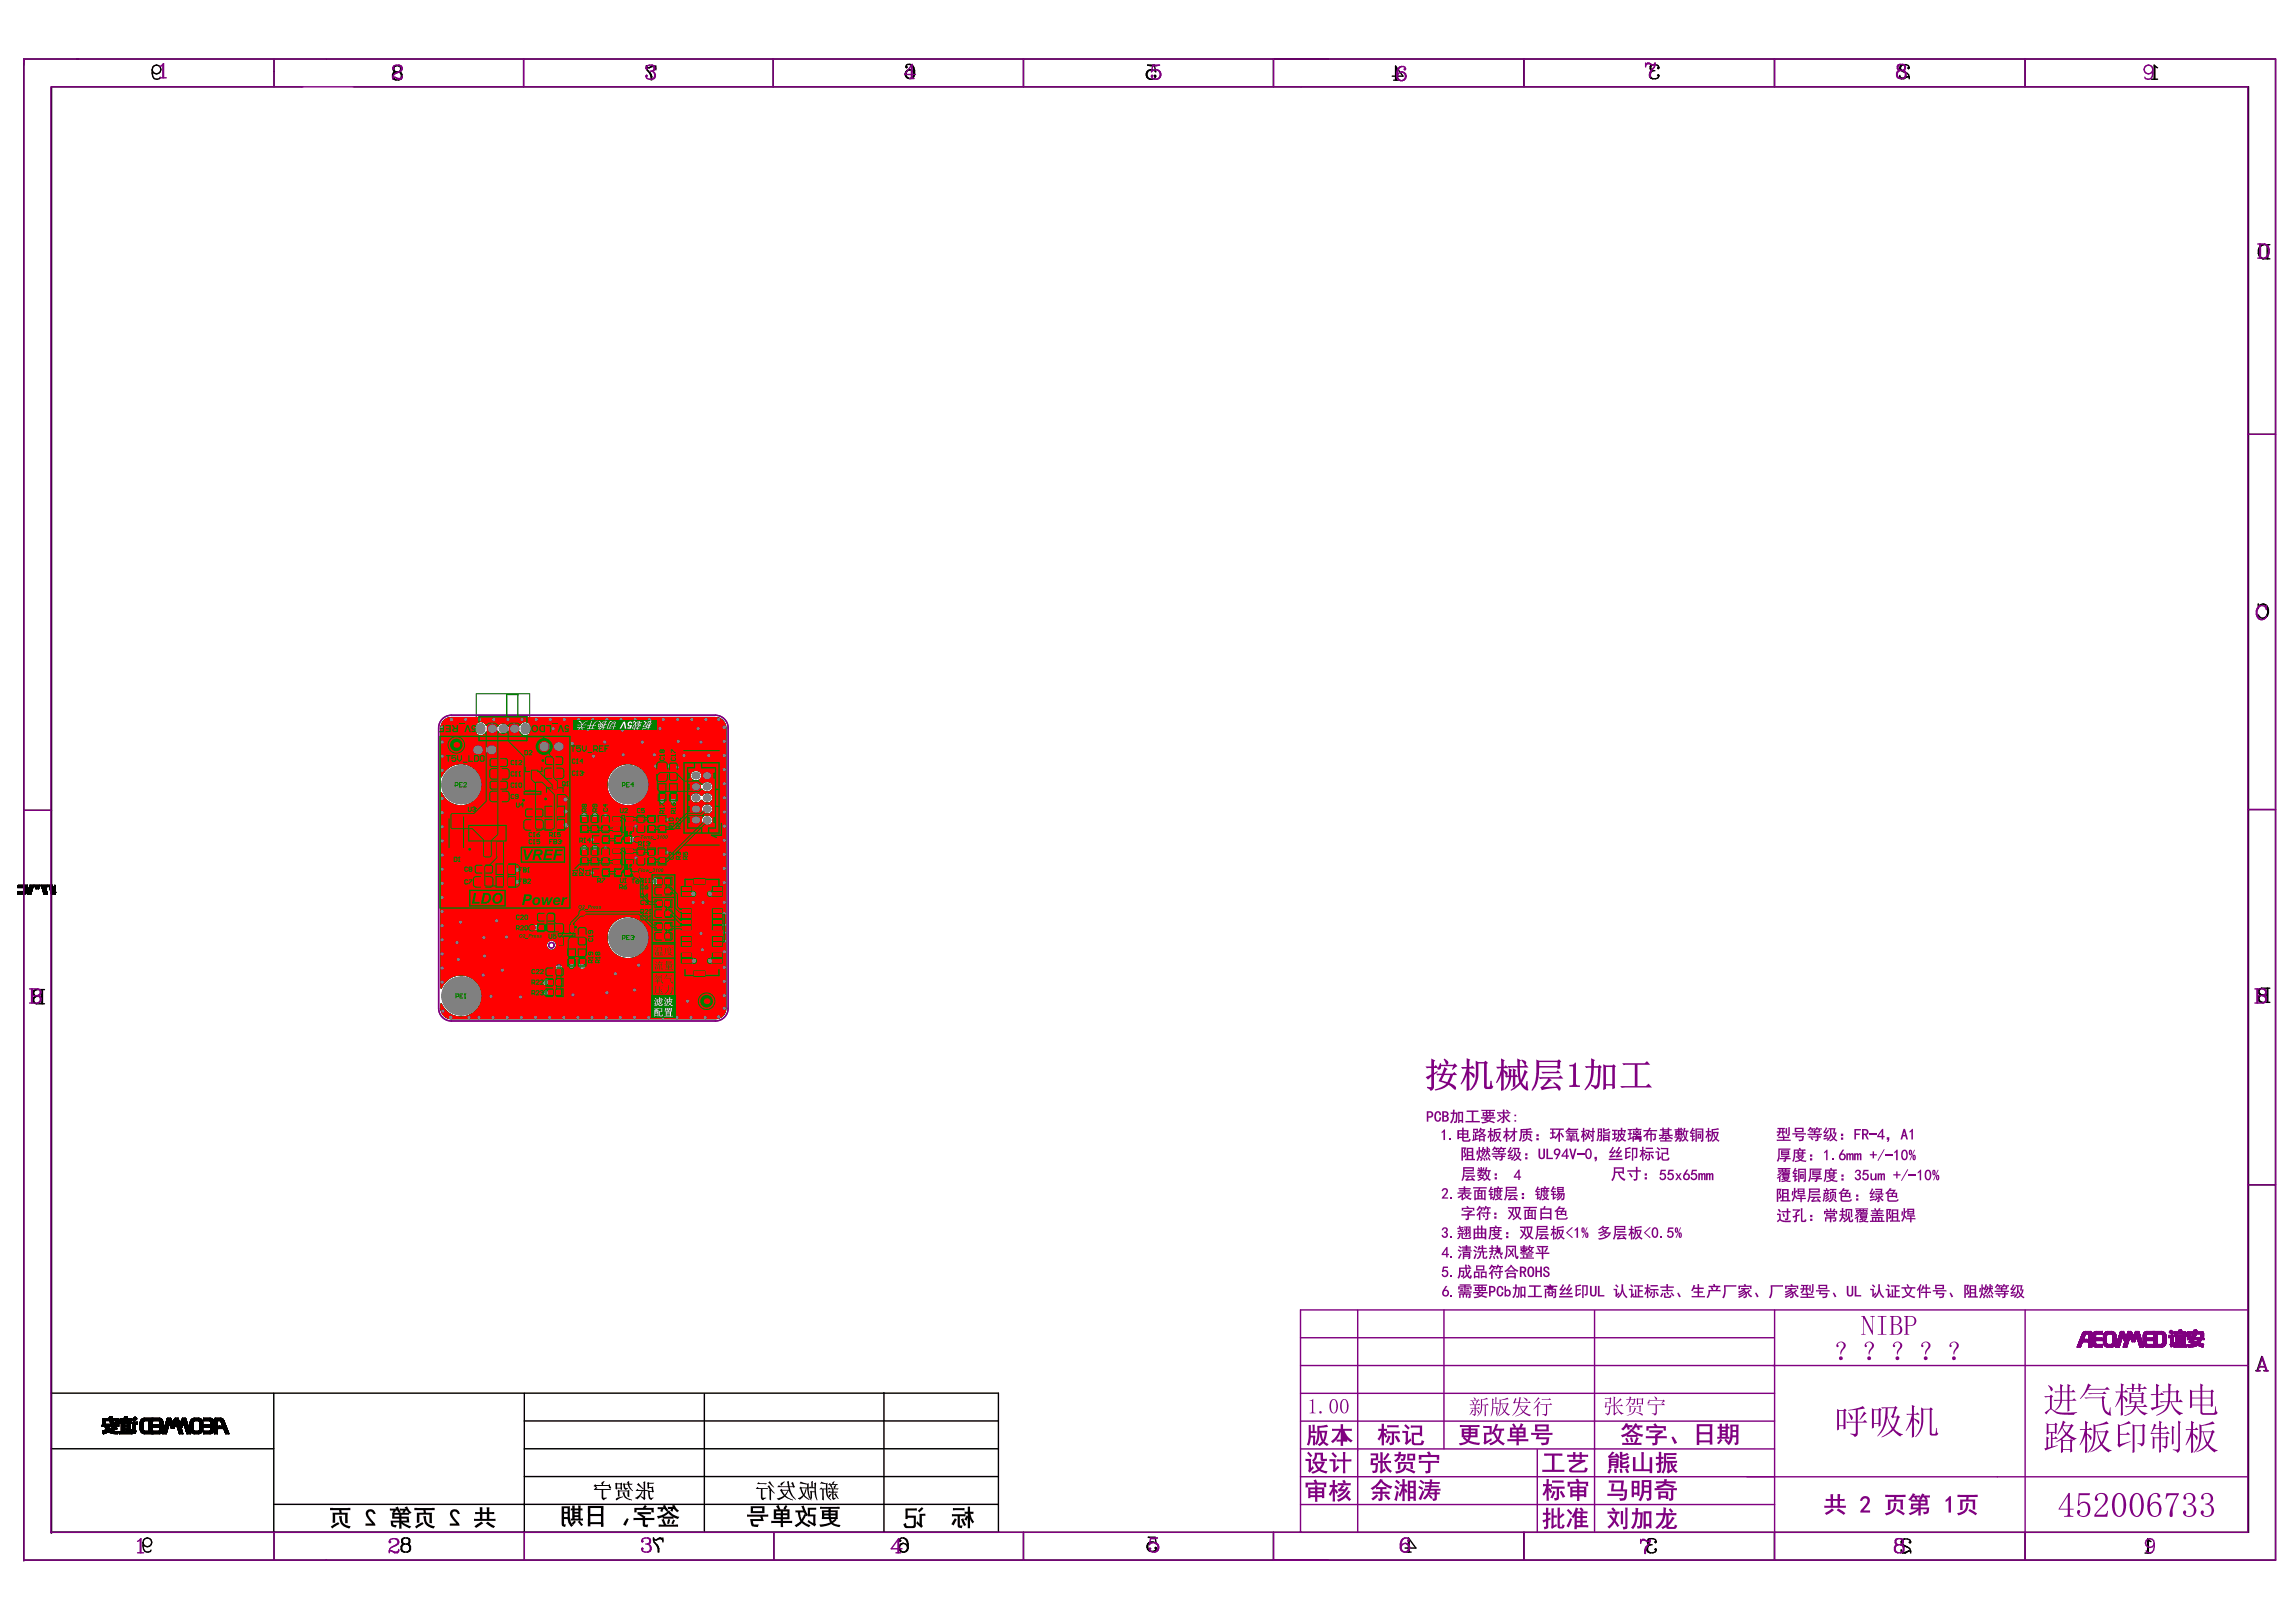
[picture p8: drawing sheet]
<svg xmlns="http://www.w3.org/2000/svg" width="297mm" height="210mm" viewBox="0 0 297 210" stroke-linecap="round" stroke-linejoin="round" font-family="sans-serif">
<g fill="#008000">
<path d="M61.9 94.1h.5v.4h-.5z"/>
<path d="M67.7 94.1h.5v.4h-.5z"/>
<circle cx="68.5" cy="89.8" r=".05"/>
<circle cx="66.5" cy="94.3" r=".26"/>
<circle cx="65.1" cy="94.3" r=".26"/>
<circle cx="63.6" cy="94.3" r=".26"/>
</g>
<g fill="none" stroke="#008000" stroke-width=".13">
<path d="M61.6 89.8h6.9v6.1h-6.9zM57.8 105.2h2.5v5.2h-2.5zM60.6 104.8h5v6.1h-5zM62.7 107.8h.7M63.1 107.5v.7M67.7 101.2h2.4v2.8h-2.4zM68.5 102.6h.8M68.9 102.2v.8M72.1 119.6h2.4v2.7h-2.4zM79.2 105.5h2.8v2.3h-2.8zM79.2 109.7h2.8v2.3h-2.8zM80.3 106.6h.7"/>
<path d="M80.3 110.8h.7M80.6 106.3v.7M80.6 110.5v.7M72.9 121h.8M73.3 120.6v.7"/>
</g>
<g fill="none" stroke="#800080" stroke-width=".13">
<path d="M63.9 99.7h1.5v.9h-1.5zM63.9 98.4h1.2v.6h-1.2zM70.9 99.6h1.5v1h-1.5zM71.1 98.1h1.2v.7h-1.2zM85.2 99.1h.9v1.5h-.9zM86.8 99.3h.6v1.2h-.6zM58.1 106h1.9v3.7h-1.9zM59.4 106l.6 .5M60.6 106.5h4.9v2.7h-4.9zM61.8 113.6h1.5v1h-1.5zM62 112.2h1.2v.6h-1.2zM63.9 102.6h1.5v1h-1.5z"/>
<path d="M63.9 101.3h1.2v.6h-1.2zM64.7 112h1.5v1h-1.5zM64.7 113.6h1.5v1h-1.5zM67.8 101.9h2.2v1.3h-2.2zM68.3 106.3h1.5v.9h-1.5zM68.5 104.9h1.2v.6h-1.2zM70 118.4h1.3v.6h-1.3zM71 106.3h1.5v.9h-1.5zM71 104.5h1.5v1h-1.5zM78 106h.7v1.2h-.7zM78 110.2h.7v1.2h-.7zM80 105.6h1.3v2.1h-1.3z"/>
<path d="M80 109.8h1.3v2.1h-1.3zM82.6 106h.6v1.2h-.6zM82.6 110.2h.6v1.2h-.6zM85.2 115h1.2v.6h-1.2zM85.2 117.9h1.2v.7h-1.2zM71.1 125.4h1.3v.7h-1.3zM72.2 120.3h2.2v1.3h-2.2zM75 120.6h.6v1.2h-.6zM85.2 120.8h1.2v.7h-1.2zM268.8 174.3h.4M268.8 174.1h.4M268.8 174.2h.4"/>
<path d="M268.8 174h.5M268.9 174h.4M268.9 173.8h.4M269 173.7h.5M269 173.6h1.1M269 173.5h1.1M269.1 173.5h1M269.1 173.4h1M269.1 173.3h.5M269.1 173.3h.9M269.1 174.3h-.4M269.2 173.2h.4"/>
<path d="M269.2 174.3h-.5M269.2 174.2h-.4M269.2 173.1h.4M269.2 173h.4M269.3 173h.4M269.3 172.9h.4M269.3 174h-.4M269.3 172.8h.4M269.3 173.9h-.4M269.3 172.8h.5M269.3 173.8h-.4M269.4 172.7h.4"/>
<path d="M269.4 173.8h-.5M269.4 172.6h1.2M269.4 173.7l-.4 .1M269.4 173.7h-.4M269.4 172.5h1.2M269.5 172.5h1.1M269.5 172.4h1.1M269.6 172.4h1M269.6 173.2h-.4M269.6 173.1h-.4M269.7 172.3h.9M269.8 172.7h-.5"/>
<path d="M269.8 172.3h.7M269.8 172.7h-.4M270.2 172.7h.4M270.2 172.8h.4M270.2 172.9h.4M270.2 173h.4M270.2 173.1h.4M270.2 173.2h.4M270.2 173.3h.4M270.2 173.4h.4M270.2 173.5h.4M270.2 173.6h.4"/>
<path d="M270.2 173.7h.4M270.2 173.8h.4M270.2 173.9h.4M270.2 174h.4M270.2 174.1h.4M270.2 174.2h.4M270.2 174.3h.4M270.7 172.8h.4M270.7 172.9h.4M270.7 173h.4M270.7 173.1h.4M270.7 173.1h1.2"/>
<path d="M270.7 173.2h1.2M270.7 173.2h1.3M270.7 173.3h1.3M270.7 173.4h1.3M270.7 173.5h1.3M270.7 173.5h.4M270.7 173.6h.4M270.7 173.7h.4M270.7 173.8h.4M270.7 172.7h.4M270.7 173.9h.4M270.7 173.9l.5 .1"/>
<path d="M270.8 172.6h1.2M270.8 174h1.2M270.8 172.5h1.2M270.8 174.1h1.2M270.8 174.2h1.2M270.9 172.5h1.1M270.9 174.2h1.1M270.9 172.4h1.1M271 172.4h1M271 174.3h1M271 172.3h1M271.1 174.3h.9"/>
<path d="M271.2 172.3h.8M271.2 172.7h-.5M272.1 172.8h.4M272.1 172.9h.4M272.1 173h.4M272.1 173.1h.4M272.1 173.2h.4M272.1 173.3h.4M272.1 173.4h.4M272.1 173.5h.4M272.1 173.6h.4M272.1 173.7h.4"/>
<path d="M272.1 173.8h.4M272.1 173.9h.5M272.1 172.7h.5M272.2 173.9l.5 .1M272.2 172.6h1.5M272.2 174h1.5M272.2 172.6h1.4M272.2 174.1h1.4M272.2 172.5h1.4M272.3 172.5h1.3M272.3 174.1h1.3M272.3 172.5h1.2"/>
<path d="M272.3 174.2h1.3M272.3 174.2h1.2M272.4 172.4h1.1M272.4 174.2h1.1M272.4 172.4h1M272.4 174.3h1M272.5 174.3h.9M272.5 172.3h.8M272.5 172.9h-.4M272.5 172.8h-.4M272.6 172.8h-.5M272.6 172.7h-.5"/>
<path d="M272.6 174.3h.7M272.7 172.3h.5M272.7 172.7h-.5M273.2 172.7h.5M273.2 174h.5M273.3 172.7h.4M273.3 173.9h.4M273.3 172.8h.4M273.3 173.8h.4M273.4 172.8h.3M273.4 172.9h.3M273.4 173.8h.3"/>
<path d="M273.4 173h.3M273.4 173.1h.3M273.4 173.2h.3M273.4 173.3h.3M273.4 173.4h.3M273.4 173.5h.3M273.4 173.6h.3M273.4 173.7h.3M273.7 173.9h-.4M273.7 174.3h.5M273.7 174.2h.5M273.8 174.2h.4"/>
<path d="M273.8 174.1h.4M273.8 174h.5M273.8 173.9h.5M273.9 173.8h.4M273.9 173.7h.4M273.9 173.7h.5M273.9 173.6h.5M274 173.5h.4M274 173.6h.4M274 173.4h.4M274 173.4h.5M274 173.3h.5"/>
<path d="M274.1 173.2h.4M274.1 173.3h.4M274.1 173.1h.4M274.1 173h.5M274.1 173h.9M274.1 173h1M274.1 172.9h.9M274.1 172.9l.9 .1M274.2 172.9h.8M274.2 172.8h.8M274.2 174.3h-.5M274.2 172.7h.7"/>
<path d="M274.2 172.8h.7M274.2 174.2h-.5M274.2 172.6h.7M274.2 172.6l.7 .1M274.3 172.6h.6M274.3 172.5h.5M274.3 174h-.5M274.3 172.4l.5 .1M274.3 173.9l-.5 .1M274.3 172.4h.5M274.3 173.9h-.4M274.3 172.4h.4"/>
<path d="M274.3 173.8h-.4M274.4 172.3h.3M274.4 173.7h-.5M274.4 173.6h-.5M274.4 173.5h-.4M274.5 173.3h-.5M274.5 173.2h-.4M274.5 173.1h-.4M274.6 173h1M274.6 173.1h.9M274.7 173.1h.8M274.7 173.2h.8"/>
<path d="M274.7 174.3h.4M274.7 174.2h.5M274.7 173.3h.8M274.7 174.1h.5M274.8 173.4h.6M274.8 174.1h.4M274.8 174h.4M274.8 174h.5M274.8 173.9h.5M274.8 173.5h.6M274.8 173.8h.5M274.9 173.5h.5"/>
<path d="M274.9 173.8h.4M274.9 173.6h.5M274.9 173.7h.4M275.1 173h1.8M275.1 172.9h.9M275.1 172.9h1.8M275.1 172.8h.9M275.1 174.3h-.4M275.2 172.8h.7M275.2 172.7h.7M275.2 174.2h-.5M275.2 172.6l.7 .1"/>
<path d="M275.2 172.6h.6M275.2 172.6h.7M275.2 172.5h.6M275.2 174h-.4M275.3 172.5h.5M275.3 172.4h.5M275.3 172.4l.5 .1M275.3 173.9h-.5M275.3 172.3h.4M275.3 172.3h.3M275.3 173.7l-.4 .1M275.4 173.6h-.5"/>
<path d="M275.4 173.4l-.6 .1M275.6 173h.8M275.6 173.1h.8M275.6 173.2h.8M275.7 173.2h.6M275.7 173.3h.6M275.7 173.4h.6M275.8 173.4h.5M275.8 173.4h.4M275.8 173.5h.4M275.8 173.6h.4M276 172.9h.9"/>
<path d="M276 172.8h.9M276.1 172.8h.8M276.1 172.7h.7M276.1 172.6h.7M276.2 172.6h.6M276.2 172.5h.6M276.2 172.4h.5M276.2 172.4l.6 .1M276.3 172.3l.4 .1M276.3 172.3h.4M276.3 172.3h.3M276.3 173.3h-.6"/>
<path d="M276.4 173.2h-.7M276.4 173.1h-.8M276.5 173h.4M276.5 173.1h.4M276.5 173.2h.5M276.5 173.3h.5M276.6 173.4h.4M276.6 173.4l.5 .1M276.6 173.5h.5M276.6 173.6h.5M276.6 173.6l.5 .1M276.6 173.7h.5"/>
<path d="M276.7 173.7h.4M276.7 173.8h.4M276.7 173.8h.5M276.7 173.9h.5M276.7 174h.5M276.8 174h.4M276.8 174.1h.4M276.8 174.2h.5M276.8 174.3h.5M276.9 174.3h.4M276.9 173h-1.8M277.3 172.8h.4"/>
<path d="M277.3 172.9h.4M277.3 173h.4M277.3 173.1h.4M277.3 173.1h1.1M277.3 173.2h1.2M277.3 173.2h1.3M277.3 173.3h1.3M277.3 173.4h1.3M277.3 173.5h1.3M277.3 173.5h.4M277.3 173.6h.4M277.3 173.7h.4"/>
<path d="M277.3 173.8h.4M277.3 173.9h.4M277.3 172.7h1.3M277.3 172.7h.4M277.3 173.9l.5 .1M277.3 174h1.3M277.3 172.6h1.3M277.3 174.1h1.3M277.4 172.5h1.2M277.4 174.1h1.2M277.4 174.2h1.2M277.5 172.4h1.1"/>
<path d="M277.5 174.2h1.1M277.5 174.3h1.1M277.6 174.3h1M277.6 172.3h1M277.7 174.3h.9M277.7 172.7h-.4M277.7 172.3h.9M278.7 172.3h1M278.7 172.3h1.1M278.7 172.3l1.2 .1M278.7 172.4h1.2M278.7 172.4h1.3"/>
<path d="M278.7 172.4l1.3 .1M278.7 172.5h1.4M278.7 172.6h1.4M278.7 172.6l1.5 .1M278.7 172.7h.4M278.7 172.8h.4M278.7 172.9h.4M278.7 173h.4M278.7 173.1h.4M278.7 173.2h.4M278.7 173.3h.4M278.7 173.4h.4"/>
<path d="M278.7 173.5h.4M278.7 173.6h.4M278.7 173.7h.4M278.7 173.8h.4M278.7 173.9h.4M278.7 174h1.5M278.7 174h1.4M278.7 174.1h1.4M278.7 174.3h1.2M279.6 172.7h.6M279.7 172.7h.5M279.7 173.9h.5"/>
<path d="M279.7 174.3h-1M279.8 173.9h.4M279.8 172.8h.4M279.8 173.8h.4M279.8 172.9h.4M279.8 173h.4M279.8 173.1h.4M279.8 173.2h.4M279.8 173.3h.4M279.8 173.4h.4M279.8 173.5h.4M279.8 173.6h.4"/>
<path d="M279.8 173.7h.4M279.9 174.3h-1.2M279.9 174.2h-1.2M280 174.2h-1.3M280.1 174.1h-1.4M280.2 173.9l-.6 .1M280.2 173.8h-.4M280.6 172.8h.5M280.6 172.9h.5M280.6 172.9h.6M280.6 173h.6M280.6 173.1h.6"/>
<path d="M280.7 172.4h.4M280.7 172.3l.4 .1M280.7 172.3h.4M280.7 172.4l.4 .1M280.7 172.3h.3M280.7 172.5h.4M280.8 174h.6M280.8 172.2h.2M280.8 172.5h.3M280.8 174h2M280.8 174.1h2M280.8 174.1h2.1"/>
<path d="M280.8 172.2h.1M280.8 173.1h.4M280.8 173.9h.6M280.8 172.6h.3M280.8 173.2h.4M280.8 173.3h.4M280.8 173.4h.4M280.8 173.5h.4M280.8 173.6h.4M280.8 173.7h.4M280.8 173.8h.4M280.8 173.8h.6"/>
<path d="M280.8 174.2h.3M280.9 174.3h.1M280.9 172.6h.2M281 172.7h.1M281 174.2h-.1M281.2 174.2h-.4M281.2 173.8h.1M281.3 174.2h1.6M281.3 174.3h1.6M281.3 172.4h1.4M281.3 172.4h1.5M281.3 172.5h1.5"/>
<path d="M281.3 172.6h1.5M281.3 172.7h.4M281.3 172.8h1.5M281.3 172.9h1.5M281.3 173h1.5M281.5 173h1.1M281.5 173.1h.4M281.5 173.2h.4M281.5 173.2h1.1M281.5 173.3h1.1M281.5 173.4h1.1M281.5 173.5h.4"/>
<path d="M281.5 173.6h.4M281.5 173.6h1.1M281.5 173.7h1.1M281.5 173.8h1.1M281.5 173.9h.4M281.5 174h.4M281.9 172.2h.3M281.9 172.3h.4M282 172.1h.2M282.1 172.1h.1M282.3 173.1h.3M282.3 173.2h.3"/>
<path d="M282.3 173.5h.3M282.3 173.6h.3M282.3 173.9h.3M282.3 174h.3M282.5 172.7h.3M282.6 173.1h-1.1M282.6 173.4l-1.1 .1M282.6 173.9h-1.1M282.8 172.6l-1.5 .1M283 173.1h2M283 173.1h2.1M283 173.2h2.1"/>
<path d="M283 173.3h2.1M283 173.4h2.1M283 172.3l2 .1M283 172.4h2M283 172.4l2.1 .1M283 172.5h2.1M283 172.6h2.1M283 172.7h.4M283 172.8h.4M283 172.9h.4M283 173h.4M283.1 174.1h2"/>
<path d="M283.1 174.1h1.2M283.1 174.3h.8M283.2 173.7h1M283.2 173.7h1.4M283.2 173.6h.8M283.3 173.6h.6M283.3 173.6h.5M283.3 173.5h.5M283.3 173.7h1.3M283.3 173.4h.4M283.4 173.8h1.2M283.5 174h1.6"/>
<path d="M283.5 173h.5M283.6 173h.4M283.6 173.8h1.1M283.6 174.3h-.4M283.6 172.9h.4M283.6 172.9h.5M283.6 172.8h.5M283.7 172.7h.4M283.7 173.8h1M283.7 172.7h.3M283.7 173.5h-.4M283.7 174h1.4"/>
<path d="M283.7 173.4l-.4 .1M283.7 173.9h1.1M283.8 174h1.2M283.8 174.3h-.7M283.8 172.2h.4M283.8 172.3h.4M283.8 173.9h1.2M283.9 172.3h.3M283.9 172.1h.2M284 173h-.5M284 174.2h-.9M284 172.1h.1"/>
<path d="M284 172.9l-.4 .1M284.1 172.8h-.5M284.1 174.2h-1M284.1 172.8h-.4M284.2 174.2h-1.1M284.2 173.7h.4M284.2 173.6h.5M284.2 174.1h-1.1M284.3 173.6h.4M284.3 173.4h.5M284.4 174.1h.6M284.5 174.2h.5"/>
<path d="M284.6 174.2h.4M284.7 174.2h.3M284.7 173.5h-.4M284.7 172.7h.4M284.8 172.7h.3M284.8 172.8h.3M284.8 172.9h.3M284.8 173h.3M284.8 173.4l-.5 .1M284.8 173.4h-.4M284.8 174.3h.2M284.9 174.3h.1"/>
<path d="M285.1 172.6l-2.1 .1M285.1 174h-2.1"/>
</g>
<g fill="none" stroke="#000" stroke-width=".13">
<path d="M2.3 114.7h1.2M2.3 114.8h1.2M2.3 114.9h1.2M2.3 115.4h1.2M2.3 115.5h1.1M2.3 115.6h1.1M2.3 115.7h.9M2.3 114.6h1.2M2.4 114.5h1.1M3.1 115.3h.1M3.1 115.3h.4M3.1 115.7h.1"/>
<path d="M3.2 115.3h.1M3.2 114.9h.1M3.2 115h.1M3.2 115.1h.1M3.2 115.2h.1M3.2 114.9h.3M3.2 115h.3M3.2 115.1h.3M3.2 115.2h.3M3.2 115.7h-.9M3.2 115.7h.1M3.3 115.7h.1"/>
<path d="M3.3 115.7h-1M3.3 115.6h.1M3.3 115.6h-1M3.4 115.6h.1M3.4 115.6h-1.1M3.4 115.5h.1M3.5 115.5h.1M3.5 115.5h-1.2M3.5 115.4h.1M3.5 115.3h.1M3.5 115.4h-1.2M3.5 114.6h.1"/>
<path d="M3.5 114.7h.1M3.5 114.9h.1M3.5 115h.1M3.5 115.2h.1M3.5 115.7h.1M3.6 114.5h.1M3.6 114.6h.1M3.6 114.7h.1M3.6 114.8h.1M3.6 114.9h.1M3.6 115h.1M3.6 115.1h.1"/>
<path d="M3.6 115.2h.1M3.6 115.3h.1M3.6 115.7h.1M3.5 115.3h-.4M3.5 115.7h.5M3.6 115.6h.1M3.6 115.6h.4M3.6 115.7h.4M3.6 115.5h.1M3.6 115.5h.4M3.6 115.5h.5M3.6 115.4h.1"/>
<path d="M3.6 115.4h.5M3.7 115.3h.1M3.7 115.3h.4M3.7 115.2h.1M3.7 115.2h.4M3.7 115.2h.5M3.7 115.1h.1M3.7 115.1h.5M3.8 115h.1M3.7 115h.1M3.7 115h.5M3.8 114.9h.1"/>
<path d="M3.8 114.8h.1M3.8 114.8h.4M3.8 114.9h.4M3.8 114.8h.5M3.8 114.7h.1M3.8 114.7h.5M3.9 114.6h.1M3.9 114.6h.4M3.9 114.5h.1M3.9 114.5h.4M4 115.7h.1M4 115.5h.1"/>
<path d="M4 115.6h.1M4.1 115.5h.1M4.1 115.4h.1M4.1 115.5h-.5M4.1 115.3h.1M4.1 115.3h-.4M4.1 115.2h.1M4.2 115.2h-.5M4.2 115.1h.1M4.2 115.1h-.5M4.2 115h.1M4.2 114.9h-.4"/>
<path d="M4.2 114.9l-.4 .1M4.2 114.8h.1M4.2 114.9h.1M4.3 114.8h.1M4.3 114.8h-.5M4.3 114.7h.1M4.3 114.6h.1M4.3 114.5h.1M4.3 114.6h-.4M4.5 114.5h.1M4.5 114.5h.7M4.5 114.6h.7"/>
<path d="M4.5 114.6h.1M4.5 114.6h.6M4.5 114.7h.1M4.5 114.7h.6M4.6 114.7h.1M4.6 114.7h.5M4.6 114.8h.5M4.6 114.8h.1M4.6 114.9h.1M4.6 114.9h.4M4.7 115h.1M4.6 115h.4"/>
<path d="M4.7 115h.3M5 115h.1M5 114.9h.1M5.1 114.9h.1M5.1 114.8h.1M5.1 114.7h.1M5.1 114.6h.1M5.1 114.7h-.6M5.2 114.6h.1M5.3 114.5h.1M5.3 114.6h.1M5.3 114.5h.9"/>
<path d="M5.3 114.6h.8M5.4 114.6h.1M5.4 114.6h.7M5.4 114.7h.1M5.4 114.7h.7M5.4 114.8h.1M5.4 114.8h.7M5.4 114.9h.1M5.4 114.8h.6M5.4 114.9h.6M5.5 114.9h.5M5.5 115h.1"/>
<path d="M5.5 115h.4M5.5 115.1h.1M5.5 115.1h.4M5.5 115.1h.5M5.5 115.2h.1M5.5 115.2h.5M5.6 115.3h.1M5.6 115.3h.4M5.6 115.4h.1M5.6 115.4h.4M5.6 115.4h.5M5.6 115.5h.5"/>
<path d="M5.6 115.5h.1M5.7 115.5h.1M5.7 115.6h.1M5.6 115.6h.1M5.7 115.6h.4M5.7 115.7h.1M5.7 115.7h.4M5.9 115h.1M5.9 115.1h.1M6 115h.1M6 115.1h.1M6 115h-.5"/>
<path d="M6 114.9h.1M6 115.2h.1M6 115.3h.1M6 114.8h.1M6 114.8h-.6M6 115.4h.1M6.1 114.8h.1M6.1 115.4h.1M6.1 114.7h.1M6.1 115.5h.1M6.1 114.7l-.7 .1M6.1 115.6h.1"/>
<path d="M6.1 114.6h.1M6.1 115.7h.1M6.2 114.6h.1M6.2 115.7h.1M6.1 114.6h-.8M6.3 114.5h.1M6.3 114.6h.1M6.3 114.5h.5M6.3 114.6h.5M6.4 114.6h.1M6.3 114.6l.5 .1M6.4 114.7h.1"/>
<path d="M6.4 114.7h.4M6.4 114.8h.4M6.4 114.8h.1M6.4 114.8h.5M6.4 114.9h.5M6.4 114.9h.1M6.4 115h.1M6.4 114.9l.5 .1M6.5 115h.1M6.5 115h.4M6.5 115.1h.1M6.5 115.1h.4"/>
<path d="M6.5 115.1h.5M6.5 115.2h.1M6.5 115.2h.5M6.5 115.3h.1M6.5 115.2l.5 .1M6.5 115.3h.5M6.6 115.3h.4M6.6 115.3h.1M6.6 115.4h.1M6.6 115.4h.4M6.6 115.5h.1M6.6 115.5h.4"/>
<path d="M6.6 115.5h.5M6.6 115.6h.1M6.6 115.6h.5M6.7 115.6h.1M6.7 115.7h.1M6.7 115.7h.4M6.8 114.6h.1M6.8 114.5h.1M6.8 114.7h.1M6.8 114.8h.1M6.9 114.8h.1M6.9 114.9h.1"/>
<path d="M6.9 115h.1M6.9 115.1h.1M7 115.1h.1M7 115.2h.1M6.9 115.2h.1M7 115.3h.1M7 115.4h.1M7 115.5h.1M7.1 115.5h.1M7.1 115.6h.1M7.1 114.5h.1M7.1 114.6h.1"/>
<path d="M7.1 114.7h.1M7.1 114.8h.1M7.1 114.9h.1M7.1 115h.1M7.1 115.1h.1M7.1 115.2h.1M7.1 115.7h.1M7.1 115.3h.1M7.2 115.4h.1M7.2 115.5h.1M13.2 184.5h2.2M13.2 184.5h.1"/>
<path d="M13.2 184.4h.1M13.2 184.4h2.2M13.3 184.4h2.1M13.3 185.2h.1M13.3 184.4h.1M13.3 184.2h.1M13.3 184.1h.1M13.3 184h.1M13.3 183.9h.1M13.3 183.8h.1M13.3 183.7h.1M13.3 184.2h.3"/>
<path d="M13.3 184.1h.3M13.3 184h.3M13.3 183.9h2M13.3 183.8h2M13.3 183.7h2M13.3 185.2h2M13.3 185.2h1.5M13.3 185.2h1.4M13.3 183.9h.3M13.3 185.3h.1M13.3 185.3h2M13.3 183.6h2"/>
<path d="M13.3 185.4h.6M13.3 184.3h2.1M13.3 185.4h.1M13.3 184.3h.1M13.3 183.6h.1M13.3 185.4h.5M13.3 185.2h1.3M13.4 185.5h.1M13.4 185.5h.2M13.4 185.6h.1M13.4 184.3h.1M13.4 183.6h.1"/>
<path d="M13.4 184.3h2M13.4 183.6h1.9M13.4 185.1h.1M13.5 185.5h.1M13.5 185.1h.1M13.5 185.5h-.1M13.6 185.1h.1M13.6 185.5h.1M13.6 184.6h.1M13.6 184.6h.4M13.6 184.7h.1M13.6 183.9h.1"/>
<path d="M13.6 184.1h.1M13.6 184h.1M13.6 184.7h.4M13.6 184.7h.5M13.6 185.1h1.1M13.6 183.9h-.3M13.6 184.7l.5 .1M13.6 184.8h.1M13.7 184.8h.4M13.7 185h.1M13.7 184.8h.1M13.7 185.4h.1"/>
<path d="M13.7 185.4l-.4 .1M13.7 184.9h.1M13.7 184.9h.4M13.7 184.9h1.4M13.8 185h.1M13.8 185.4h.1M13.9 185.4h.1M13.9 185.4h-.6M14 185.3h.1M14 184.6h.1M14 185.3h-.7M14 184.7h.1"/>
<path d="M14.1 184.7h.1M14.1 185.3h.1M14.1 184.8h.1M14.1 185.3h1.2M14.1 183.5h.1M14.1 183.5h.4M14.1 184.9h.1M14.1 184.9h1M14.2 185.4h1.1M14.2 183.4h.1M14.2 183.4h.4M14.2 183.4h.3"/>
<path d="M14.2 183.3h.1M14.2 185.4h.1M14.2 184h.1M14.2 184h.5M14.3 185.4h.1M14.3 184.9h.1M14.3 184h.1M14.3 183.3h.1M14.3 185.4h1M14.3 184h.4M14.3 184.1h.4M14.3 184.1h.1"/>
<path d="M14.3 184.8h.8M14.3 184.1h.5M14.3 184.2h.1M14.3 183.9h.1M14.3 184.2h.5M14.4 185.4h.1M14.4 184.2h.1M14.4 183.9h.1M14.4 185.4h.8M14.4 184.2h.4M14.4 183.9h.2M14.4 184.8h.1"/>
<path d="M14.4 184.2l.4 .1M14.4 184.3h.1M14.4 185.5h.1M14.4 183.3h.1M14.4 184.8h.7M14.5 185.5h.7M14.5 185.1h.1M14.5 184.8h.1M14.5 183.5h.1M14.5 184.8h.6M14.5 183.4h.1M14.5 185.1h-1.1"/>
<path d="M14.5 185.2h.1M14.5 183.4l-.3 .1M14.6 185.1h.1M14.6 185.5h.6M14.6 185.2h.1M14.6 184.8h.1M14.6 184.8h.5M14.6 184.6h.4M14.6 184.7h.1M14.6 184.6h.1M14.6 183.9h.1M14.6 185.1h-1.1"/>
<path d="M14.6 184.7h.4M14.7 185.5h.1M14.7 184.7h.1M14.7 184h.1M14.7 185.1h.1M14.7 184.1h.1M14.8 185.5h.1M14.8 184.2h.1M14.8 185.5h.4M14.8 185h.1M14.8 185h-1.1M14.8 184.3h.1"/>
<path d="M14.8 185.2h.1M14.9 185h.1M14.9 185h-1.1M15 184.1h.1M15 184h.1M14.9 184.2h.1M14.9 184.1h.1M14.9 184h.1M14.9 183.9h.1M15 184.2h.3M15 184.1h.3M15 184h.3"/>
<path d="M15 183.9h.3M15 185.6h.1M15 185h.1M15 184.6h.1M15 184.7h.1M15 185h-1.2M15.1 184.8h.1M15.1 184.9h.1M15.2 185.6h.1M15.2 185.5h.1M15.3 185.4h.1M15.3 185.3h.1"/>
<path d="M15.3 185.2h.1M15.3 184.1h.1M15.3 184h.1M15.3 183.8h.1M15.3 183.7h.1M15.3 183.6h.1M15.4 184.6h.1M15.4 184.5h.1M15.4 184.4h.1M15.4 184.3h.1M15.4 184.6h-2.2M15.5 185.6h.1"/>
<path d="M15.5 185.5h.1M15.5 185.4h.1M15.5 185.5h1.6M15.5 185.4h1.6M15.5 185.3h.1M15.5 184.2h.1M15.5 184.1h.1M15.5 184h.1M15.5 183.9h.1M15.5 183.8h.1M15.5 183.7h.1M15.5 185.3h2.1"/>
<path d="M15.5 184.2h1.5M15.5 184.1h1.5M15.5 184h1.5M15.5 184h.3M15.5 183.9h.3M15.5 183.8h1.5M15.5 183.7h1.5M15.6 185.3h.1M15.6 183.6h.1M15.6 185.3h2M15.6 183.6h1.4M15.6 185.2h.1"/>
<path d="M15.7 185.2h.4M15.7 185.1h1.1M15.7 184.9h1.1M15.7 184.8h.4M15.7 184.6h1.1M15.7 184.5h1.1M15.7 184.4h.4M15.7 184.2h1.1M15.7 185.1h.1M15.7 185h.1M15.7 184.8h.1M15.7 184.7h.1"/>
<path d="M15.7 184.5h.1M15.7 184.4h.1M15.7 184.2h.1M15.7 185h1.1M15.7 184.8h1.1M15.8 184h.1M15.9 184h.1M15.8 183.9h.1M15.9 183.9h-.4M15.9 183.9h.1M16 185.2h.1M16.1 185.2h.1"/>
<path d="M16 185.1h.1M16 184.8h.1M16.1 184.8h.1M16 184.7h.1M16 184.4h.1M16.1 184.4h.1M16 184.3h.1M16.1 185.2h-.4M16.1 185.1h-.4M16.1 184.7l-.4 .1M16.1 184.7h-.4M16.1 184.3h-.4"/>
<path d="M16.1 185.1h.1M16.1 183.5h.1M16.1 183.5h.3M16.1 183.5h.4M16.1 183.4h.1M16.1 183.4h.4M16.1 183.3h.1M16.1 183.3h.2M16.1 183.3l.4 .1M16.2 183.3h.1M16.4 183.3h.1M16.4 183.5h.1"/>
<path d="M16.5 183.5h.1M16.5 183.4h.1M16.5 183.5h-.4M16.5 185.2h.1M16.5 185.1h.1M16.5 184.8h.1M16.5 184.7h.1M16.5 184.4h.1M16.5 184.3h.1M16.5 185.2h.3M16.5 185.1h.3M16.5 184.8h.3"/>
<path d="M16.5 184.7h.3M16.5 184.4h.3M16.5 184.3h.3M16.5 183.4l-.4 .1M16.7 183.9h.1M16.7 183.9h.3M16.7 184h.3M16.8 185.2h.1M16.8 185.1h.1M16.8 185h.1M16.8 184.9h.1M16.8 184.8h.1"/>
<path d="M16.8 184.7h.1M16.8 184.6h.1M16.8 184.5h.1M16.8 184.4h.1M16.8 184.3h.1M16.8 184.2h.1M16.8 185h-1.1M16.8 184.9h-1.1M16.8 184.6h-1.1M16.8 184.4l-1.1 .1M16.8 184.3h-1.1M16.8 185.1h-1.1"/>
<path d="M16.8 184.7h-1.1M17 185.2h.1M16.9 185.2h.1M16.9 185.2h.7M17 185.2h.6M17 185.1h.1M17 185.1h.5M17 185h.1M17 183.6h.1M17 185h.5M17 184.2h.1M17 184.1h.1"/>
<path d="M17 184h.1M17 183.9h.1M17 183.8h.1M17 183.7h.1M17 183.9h-.3M17 183.9h-1.5M17.1 185.6h.1M17.1 185.5h.1M17.1 185.4h.1M17.1 185h.1M17.1 185.4h.4M17.2 185.4h.1"/>
<path d="M17.2 185h.1M17.2 184.9h.1M17.2 184.8h.1M17.2 184.7h.1M17.2 184.6h.1M17.2 184.5h.1M17.2 184.4h.1M17.2 184.3h.1M17.2 184.2h.1M17.2 184.1h.1M17.2 185h.3M17.2 184.9h.3"/>
<path d="M17.2 184.8h.3M17.2 184.7l.3 .1M17.2 184.7h.3M17.2 184.6h.3M17.2 184.5h.3M17.2 184.4l.3 .1M17.2 184.4h.3M17.2 184.3h.6M17.2 184.2h.6M17.2 184.1h.6M17.2 183.7h.1M17.2 183.7h.4"/>
<path d="M17.2 183.8h.3M17.2 183.6h.5M17.2 183.8h.1M17.2 183.6h.1M17.2 185.4h.3M17.3 184h.5M17.3 183.8h.1M17.3 185.4h.1M17.3 183.9h.1M17.3 183.5h.1M17.3 183.5h.4M17.3 184h.1"/>
<path d="M17.3 183.5h.3M17.3 185.4h.2M17.4 183.9h.1M17.4 183.5h.1M17.4 183.5h.2M17.4 185.5h.1M17.4 183.4h.1M17.4 183.9h-.1M17.4 183.8h.1M17.5 183.8h.1M17.5 183.4h.1M17.5 185.5h.1"/>
<path d="M17.5 185.4h.1M17.5 185.1h.1M17.5 185h.1M17.5 184.8h.1M17.5 184.7h.1M17.5 184.5h.1M17.5 184.4h.1M17.5 185.3h.1M17.5 184.4h-.3M17.5 183.8h-.3M17.5 183.7h.1M17.6 185.3h-2.1"/>
<path d="M17.6 185.3h.1M17.6 185.2h.1M17.6 183.5h.1M17.6 183.7h-.4M17.6 183.7h.1M17.7 183.7h.1M17.7 183.5h.1M17.7 183.6l-.5 .1M17.7 183.6h.1M17.8 184.2h.1M17.8 184.1h.1M17.7 184.3h.1"/>
<path d="M17.7 184.2h.1M17.7 184.1h.1M17.7 184h.1M18.1 185h.1M18.1 184.9h.1M18.1 184.8h.1M18.1 184.7h.1M18.1 184.6h.1M18.1 184.5h.1M18.1 184.4h.1M18.1 184.3h.1M18.1 184.2h.1"/>
<path d="M18.1 184.1h.1M18.1 184.9h.4M18.1 184.8h.4M18.1 184.7l.4 .1M18.1 184.7h.4M18.1 184.6h.4M18.1 184.5h.4M18.1 184.4l.4 .1M18.1 184.4h.4M18.1 184.3h.4M18.1 184.2h.4M18.1 184.1h.4"/>
<path d="M18.1 185h.4M18.1 185.1h.1M18.2 185h.1M18.1 184h.1M18.2 185.1h.4M18.2 185h.4M18.2 184h.4M18.2 185.2h.1M18.2 185.1h.1M18.2 184h.1M18.2 183.9h.1M18.2 185.2h.5"/>
<path d="M18.2 185.2h1.5M18.2 183.9h1.5M18.2 183.8h.1M18.2 183.8h1.5M18.2 185.3h.1M18.3 183.8h.1M18.2 185.3h1.5M18.3 185.3h.1M18.3 183.7h.1M18.3 183.7h1.4M18.3 185.3h1.4M18.3 185.4h.1"/>
<path d="M18.3 185.4h1.4M18.4 185.4h1.3M18.4 183.7h1.3M18.4 183.6h.1M18.4 185.4h.1M18.4 183.6h1.3M18.5 185.5h.1M18.5 183.6h.1M18.5 185.5h1.2M18.5 183.6h1.2M18.5 185h.1M18.5 184.8h.1"/>
<path d="M18.5 184.7h.1M18.5 184.5h.1M18.5 184.4h.1M18.5 184.2h.1M18.5 184.1h.1M18.5 184h.1M18.5 183.5h.1M18.5 184.1h-.4M18.5 183.5h1.2M18.6 185.5h.1M18.6 185.1h.1M18.6 185h.1"/>
<path d="M18.6 184h.1M18.6 184h-.4M18.6 183.5h.1M18.6 183.5h1.1M18.6 185.5h1.1M18.6 183.9h.1M18.6 183.9l-.4 .1M18.7 185.2h.1M18.7 183.5h.1M18.7 185.6h.1M18.7 183.9h.1M18.7 183.9h-.5"/>
<path d="M19.3 185.1h.1M19.3 185h.1M19.3 184.8h.1M19.3 184.7h.1M19.3 184.6h.1M19.3 184.4h.1M19.3 184.3h.1M19.3 184.1h.1M19.3 184h.1M19.3 185.1h.4M19.3 185h.4M19.3 184.9h.4"/>
<path d="M19.3 184.8h.4M19.3 184.7h.4M19.3 184.6h.4M19.3 184.5h.4M19.3 184.4h.4M19.3 184.2h.4M19.3 184.1h.4M19.3 184h.4M19.3 183.9h.4M19.7 185.6h.1M19.7 185.5h.1M19.7 185.4h.1"/>
<path d="M19.7 185.3h.1M19.7 185.2h.1M19.7 185.1h.1M19.7 185h.1M19.7 184.9h.1M19.7 184.8h.1M19.7 184.7h.1M19.7 184.6h.1M19.7 184.5h.1M19.7 184.4h.1M19.7 184.3h.1M19.7 184.2h.1"/>
<path d="M19.7 184.1h.1M19.7 184h.1M19.7 183.9h.1M19.7 183.8h.1M19.7 183.7h.1M19.7 183.6h.1M19.7 183.5h.1M19.7 185.2h-.4M19.7 185.1h-.4M19.7 185h-.4M19.7 184.9h-.4M19.7 184.7l-.4 .1"/>
<path d="M19.7 184.7h-.4M19.7 184.6h-.4M19.7 184.4l-.4 .1M19.7 184.3h-.4M19.7 184.2h-.4M19.7 184h-.4M19.7 183.9h-.4M19.8 185.6h.1M19.8 185.5h.1M19.8 185.4h.1M19.8 185.3h.1M19.8 185.2h.1"/>
<path d="M19.8 184.7h.1M19.8 184.6h.1M19.8 184.5h.1M19.8 183.9h.1M19.8 183.8h.1M19.8 183.7h.1M19.8 183.6h.1M19.8 183.5h.1M19.8 183.8h1.2M19.8 183.6h1M19.8 183.5h.9M19.8 185.5h1"/>
<path d="M19.8 185.4h1.2M19.8 185.2h1.2M19.8 184.7h1.3M19.8 184.6h1.3M19.8 184.5h1.3M19.8 183.9h1.2M19.8 183.7h1.2M19.8 183.7h1.1M19.8 183.6l1.1 .1M19.8 184.4h1.3M19.8 184.4h.1M19.9 184.4h.1"/>
<path d="M19.9 184.4h1.2M20.6 185.2h.4M20.6 183.9h.1M20.6 183.9h.4M20.6 185.6h.1M20.6 185.2h.1M20.6 183.5h.1M20.6 185.1h.1M20.6 183.9l.5 .1M20.7 184h.1M20.7 185.1h.1M20.7 185.1h.4"/>
<path d="M20.7 185h.1M20.7 184.8h.1M20.7 184.3h.1M20.7 184.1h.1M20.7 185h.4M20.7 184.9h.4M20.7 184.8h.4M20.7 184.2h.4M20.7 184.1h.4M20.7 184h.4M20.7 185.5h.1M20.7 183.5h.1"/>
<path d="M20.7 185.5l-.9 .1M20.8 185.5h.1M20.8 183.6h.1M20.8 185.5h-1M20.9 185.4h.1M20.9 185.4l-1.1 .1M20.9 183.6h.1M20.9 183.7h.1M20.9 185.4h-1.1M21 185.4h.1M21 185.4h-1.2M21 183.7h.1"/>
<path d="M21 185.3h.1M21 183.8h.1M21 185.3h-1.2M21 185.2h.1M21 183.9h.1M21 185.2l-1.2 .1M21 185.1h.1M21 185.2h-1.2M21.1 185.6h.1M21.1 185.5h.1M21.1 185.1h.1M21.1 185h.1"/>
<path d="M21.1 184.9h.1M21.1 184.8h.1M21.1 184.7h.1M21.1 184.6h.1M21.1 184.5h.1M21.1 184.4h.1M21.1 184.3h.1M21.1 184.2h.1M21.1 184.1h.1M21.1 184h.1M21.1 185h-.4M21.1 184.9h-.4"/>
<path d="M21.1 184.7l-.4 .1M21.1 184.3h-.4M21.1 184.2h-.4M21.1 184h-.4M21.1 185.5h.4M21.1 185.1h-.5M21.1 185.4h.4M21.1 185.4h.5M21.1 185.4h.1M21.1 185.3h.1M21.1 185.3h.5M21.2 185.2h.1"/>
<path d="M21.2 185.2h.4M21.2 185.1h.1M21.2 185.1h.4M21.2 185h.1M21.2 185h.5M21.2 184.9h.1M21.2 184.9h.5M21.3 184.9h.1M21.3 184.8h.1M21.3 184.8h.4M21.3 184.7h.1M21.3 184.7h.5"/>
<path d="M21.3 184.6h.1M21.3 184.6h.5M21.4 184.5h.1M21.4 184.6h.1M21.4 184.5h.4M21.4 184.4h.4M21.4 184.4h.1M21.4 184.3h.1M21.4 184.3h.5M21.4 184.2h.1M21.4 184.2h.5M21.5 184.2h.1"/>
<path d="M21.5 184.1h.1M21.5 184.2h1.7M21.5 184.1h1.7M21.5 184.1h.8M21.5 185.6h.1M21.5 184h.1M21.5 184h.8M21.5 185.5h.1M21.5 183.9l.8 .1M21.5 185.4h.1M21.5 183.9h.1M21.5 185.4h-.4"/>
<path d="M21.5 183.9h.8M21.5 183.9h.7M21.6 183.8h.6M21.6 185.4h.1M21.6 183.8h.1M21.6 185.3h.1M21.6 183.7h.1M21.6 183.7h.6M21.6 185.2h.1M21.6 185.3h-.5M21.6 183.7h.5M21.6 183.6h.1"/>
<path d="M21.6 183.6h.5M21.6 185.1h.1M21.6 185.2h-.4M21.6 185h.1M21.7 185h.1M21.6 185.1h-.4M21.7 183.5h.1M21.7 185h-.5M21.7 183.5h.4M21.7 184.9h.1M21.7 184.9h-.5M21.7 184.8h.1"/>
<path d="M21.7 184.8h-.4M21.8 184.7h.1M21.8 184.7h-.5M21.8 184.6h.1M21.8 184.5l-.4 .1M21.8 184.5h.1M21.8 184.4h.1M21.8 184.4h-.4M21.9 184.3h.1M21.9 184.2h.1M21.9 184.3h-.5M21.9 184.2h.9"/>
<path d="M21.9 184.3h.8M22 184.3h.1M22 184.3h.7M22 184.4h.7M22 184.4h.1M22 184.5h.1M22 184.5h.7M22 184.6h.1M22.1 184.5h.6M22.1 184.5h.5M22.1 183.5h.1M22.1 184.6h.1"/>
<path d="M22.1 184.6h.5M22.1 183.6h.1M22.1 184.7h.1M22.1 184.7h.5M22.1 183.7h.1M22.1 184.8h.1M22.1 184.8h.4M22.2 184.8h.1M22.2 183.7h.1M22.2 184.8h.3M22.2 184.9h.1M22.2 183.8h.1"/>
<path d="M22.2 184.9h.3M22.2 183.9h.1M22.3 184h.1M22.3 184.1h.1M22.4 184.1h.8M22.4 184.1h.1M22.4 184h.8M22.4 184h.1M22.4 183.9h.1M22.5 183.9h.6M22.5 183.9h.1M22.5 183.8h.1"/>
<path d="M22.5 183.8h.6M22.5 184.9h.1M22.5 184.8h.1M22.5 183.7h.6M22.5 183.7h.1M22.6 183.7h.5M22.6 184.7h.1M22.6 183.7h.1M22.6 183.6h.5M22.6 184.6h.1M22.6 183.6h.1M22.6 184.6h-.5"/>
<path d="M22.6 184.5h.1M22.6 183.5h.1M22.6 183.5h.4M22.7 183.5h.1M22.7 184.5h.1M22.7 183.5h.3M22.7 184.4h.1M22.7 184.3h.1M22.8 184.2h.1M22.8 184.2l-.9 .1M22.8 184.2l.9 .1M22.8 184.2h.5"/>
<path d="M22.8 184.3h.1M22.8 184.4h.1M22.8 184.4h.9M22.8 184.3h.9M22.9 184.4h.1M22.9 184.4h.8M22.9 184.5h.1M22.9 184.5h.7M22.9 184.4h.7M22.9 184.6h.1M22.9 184.7h.1M22.9 184.7h.6"/>
<path d="M22.9 184.6h.7M23 184.8h.1M23 184.7l.5 .1M23 184.8h.5M23 184.9h.1M23 184.9h.5M23 185h.1M23 185h.5M23 183.5h.1M23.1 185.1h.1M23.1 185h.1M23.1 183.6h.1"/>
<path d="M23.1 185.1h.4M23.1 185h.4M23.1 185.2h.1M23.1 183.7h.1M23.1 185.2h.5M23.1 185.3h.1M23.1 183.8h.1M23.1 185.3h.5M23.1 185.4h.1M23.2 185.3h.1M23.1 183.9h.1M23.1 185.4h.5"/>
<path d="M23.2 185.4h.1M23.2 184h.1M23.2 185.4h.4M23.2 185.5h.1M23.2 185.4l.4 .1M23.2 185.5h.5M23.2 185.5l.5 .1M23.2 185.5h.4M23.2 185.6h.1M23.2 184.2h.1M23.2 184.1h.1M23.2 184.2h-1.8"/>
<path d="M23.3 184.3h.1M23.3 184.2h.1M23.3 184.2h.9M23.3 184.1h.9M23.3 184.1h.1M23.4 184.1h.1M23.4 184.1h.8M23.4 184h.1M23.4 184h.8M23.4 183.9h.1M23.4 183.9h.7M23.5 184.9h.1"/>
<path d="M23.5 184.8h.1M23.5 183.9h.1M23.5 183.9h.6M23.5 185h.1M23.5 183.8h.1M23.5 183.8h.6M23.5 185.1h.1M23.5 184.7h.1M23.5 183.7h.1M23.5 184.7h-.6M23.5 183.7h.6M23.5 185.2h.1"/>
<path d="M23.6 185.2h.1M23.5 184.6h.1M23.6 184.6h.1M23.6 183.7h.1M23.6 183.7h.5M23.6 185.3h.1M23.6 184.6h-.7M23.6 183.6l.5 .1M23.6 183.6h.1M23.6 183.6h.4M23.6 185.4h.1M23.6 184.5h.1"/>
<path d="M23.6 183.5h.1M23.6 183.5h.4M23.6 185.5h.1M23.6 184.4h.1M23.7 184.4h.1M23.7 184.4h-.8M23.7 184.3h.1M23.7 184.3h-.9M23.7 184.2h.1M23.8 184.2h.1M23.8 184.2l.4 .1M23.8 184.3h.1"/>
<path d="M23.8 184.3h.5M23.8 184.3h.4M23.8 184.4h.1M23.8 184.4h.5M23.8 184.4l.5 .1M23.9 184.5h.1M23.9 184.5h.4M23.9 184.6h.1M23.9 184.5l.4 .1M23.9 184.6h.4M23.9 184.6h.5M23.9 184.7h.1"/>
<path d="M23.9 184.7h.5M23.9 183.5h.1M23.9 184.8h.1M24 184.8h.4M24 183.5h.1M24 184.8h.1M24 184.9h.1M24 184.9h.4M24 185h.1M24 183.6h.1M24 185h.5M24 185.1h.1"/>
<path d="M24 185.1h.5M24.1 185.2h.1M24.1 185.1h.1M24.1 183.7h.1M24.1 185.2h.4M24.1 185.1h.4M24.1 183.8h.1M24.1 185.3h.1M24.1 185.2l.5 .1M24.1 183.9h.1M24.1 185.3h.5M24.1 185.4h.1"/>
<path d="M24.1 185.4h.5M24.2 184h.1M24.2 185.4h.1M24.2 185.4h.4M24.2 185.5h.1M24.2 184.1h.1M24.2 185.5h.4M24.2 185.6h.1M24.2 185.5l.4 .1M24.2 184.2h.1M24.2 184.2h-.9M24.2 184.3h.1"/>
<path d="M24.3 184.4h.1M24.3 184.3h.1M24.3 184.5h.1M24.3 184.6h.1M24.4 184.6h.1M24.4 184.7h.1M24.4 184.8h.1M24.4 184.9h.1M24.5 184.9h.1M24.5 185h.1M24.5 185.1h.1M24.5 185.2h.1"/>
<path d="M24.6 185.3h.1M24.6 185.4h.1M24.6 185.5h.1M24.6 185.1h.1M24.6 185h.1M24.6 184.9h.1M24.6 184.8h.1M24.6 184.7h.1M24.6 184.6h.1M24.6 184.5h.1M24.6 184.4h.1M24.6 184.3h.1"/>
<path d="M24.6 184.2h.1M24.6 184.1h.1M24.6 184h.1M24.6 185.1h.4M24.6 185h.4M24.6 184.9h.4M24.6 184.8h.4M24.6 184.7h.4M24.6 184.6h.4M24.6 184.5h.4M24.6 184.4h.4M24.6 184.3h.4"/>
<path d="M24.6 184.2h.4M24.6 184.1h.4M24.6 184h.4M24.6 185.1h.5M24.6 185.2h.1M24.6 183.9h.1M24.6 185.2h.6M24.7 185.2h.1M24.7 183.9h.1M24.7 185.2h1.5M24.7 183.9h1.5M24.7 183.8h.1"/>
<path d="M24.7 185.2h1.4M24.7 183.8h1.4M24.7 185.3h.1M24.7 183.7h.1M24.7 185.3h1.4M24.7 183.7h1.4M24.8 183.7h.1M24.8 185.4h.1M24.8 185.4h1.3M24.8 183.7h1.3M24.8 185.4h1.2M24.8 183.7h1.2"/>
<path d="M24.9 185.4h.1M24.9 183.6h.1M24.9 185.4h1.1M24.9 183.6h1.1M24.9 185.5h.1M24.9 183.6h1M24.9 185.5h1M25 183.6h.1M25 185.5h.1M25 185h.1M25 184.9h.1M25 184.8h.1"/>
<path d="M25 184.6h.1M25 184.5h.1M25 184.4h.1M25 184.2h.1M25 184.7h.1M25 184.3h.1M25 184.1h.1M25 185.5h.9M25 184h.1M25 184h-.4M25 183.5h.8M25 185.1h.1"/>
<path d="M25.1 185.5h.1M25.1 185.1h.1M25.1 184h.1M25.1 183.5h.1M25.1 185.5h.7M25.1 183.5h.7M25.1 183.9h.1M25.1 183.9l-.5 .1M25.1 185.2h.1M25.2 185.6h.1M25.2 185.2h.1M25.2 183.9h.1"/>
<path d="M25.2 183.9h-.6M25.7 185.6h.1M25.7 185.2h.1M25.7 183.9h.1M25.7 185.2h.5M25.7 183.9h.5M25.7 183.5h.1M25.7 185.1h.1M25.7 185.1h.5M25.8 185.1h.1M25.8 184h.1M25.8 183.5h.1"/>
<path d="M25.8 184h.4M25.8 185h.1M25.8 185.5h.1M25.8 185.1h.4M25.8 185h.4M25.8 184.1h.1M25.8 184.1h.4M25.9 185h.1M25.9 184.8h.1M25.9 184.7h.1M25.9 184.6h.1M25.9 184.4h.1"/>
<path d="M25.9 184.3h.1M25.9 184.1h.1M25.9 185h.3M25.9 184.9h.3M25.9 184.8h.3M25.9 184.7h.3M25.9 184.6h.3M25.9 184.5h.3M25.9 184.4h.3M25.9 184.2h.3M25.9 184.1h.3M25.9 185.5h.1"/>
<path d="M25.9 183.6h.1M26 185.4h.1M26 183.6h.1M26 183.7h.1M26.1 185.4h.1M26.1 183.7h.1M26.1 185.3h.1M26.1 183.8h.1M26.1 185.3h-1.4M26.2 185.2h.1M26.2 183.9h.1M26.2 185.1h.1"/>
<path d="M26.2 184h.1M26.2 185h.1M26.2 184.9h.1M26.2 184.8h.1M26.2 184.7h.1M26.2 184.6h.1M26.2 184.5h.1M26.2 184.4h.1M26.2 184.3h.1M26.2 184.2h.1M26.2 184.1h.1M26.2 184.9h-.3"/>
<path d="M26.2 184.7l-.3 .1M26.2 184.7h-.3M26.2 184.6h-.3M26.2 184.4l-.3 .1M26.2 184.3h-.3M26.2 184.2h-.3M26.2 185.1h-.4M26.4 185.5h.1M26.4 185.3h.1M26.4 185.2h.1M26.4 184.6h.1M26.4 184.5h.1"/>
<path d="M26.4 183.8h.1M26.4 183.7h.1M26.4 183.5h.1M26.3 185.6h.1M26.3 185.5h.1M26.3 185.4h.1M26.3 185.3h.1M26.3 185.2h.1M26.3 184.7h.1M26.3 184.6h.1M26.3 184.5h.1M26.3 183.9h.1"/>
<path d="M26.3 183.8h.1M26.3 183.7h.1M26.3 183.6h.1M26.3 183.5h.1M26.4 185.5h1M26.4 183.8h1.2M26.4 183.7h1.1M26.4 185.4h1.1M26.4 185.3h1.1M26.4 185.3h1.2M26.4 185.2h1.2M26.4 184.7h1.2"/>
<path d="M26.4 184.6h1.2M26.4 184.5h1.2M26.4 183.9h1.2M26.4 183.6l1.1 .1M26.4 183.6h1M26.4 183.5h.9M26.4 184.4h1.2M26.4 184.4h.1M26.5 184.4h.1M27.2 185.2h.4M27.2 183.9h.4M27.2 185.6h.1"/>
<path d="M27.2 185.2h.1M27.2 183.9h.1M27.2 183.5h.1M27.2 185.1h.1M27.2 185.1h.4M27.2 184h.1M27.2 184h.4M27.2 185h.1M27.2 184.8h.1M27.2 184.3h.1M27.2 184.1h.1M27.2 185h.4"/>
<path d="M27.2 184.9h.4M27.2 184.8h.4M27.2 184.2h.4M27.2 184.1h.4M27.3 185.1h.3M27.3 184.9h.3M27.3 184.8h.3M27.3 184.2h.3M27.3 184.1h.3M27.3 185.5h.1M27.3 183.5h.1M27.3 185.5l-.9 .1"/>
<path d="M27.4 185.5h.1M27.4 183.6h.1M27.4 185.5h-1M27.4 185.4h.1M27.4 185.4l-1 .1M27.5 183.7h.1M27.5 185.4h-1.1M27.5 185.4h.1M27.6 183.8h.1M27.6 185.3h.1M27.6 185.2h.1M27.6 183.9h.1"/>
<path d="M27.6 184h.1M27.6 185.1h.1M27.6 185h.1M27.6 184.9h.1M27.6 184.8h.1M27.6 184.7h.1M27.6 184.6h.1M27.6 184.5h.1M27.6 184.4h.1M27.6 184.3h.1M27.6 184.2h.1M27.6 184.1h.1"/>
<path d="M27.6 185h-.3M27.6 184.9h-.3M27.6 184.7l-.3 .1M27.6 184.3h-.3M27.6 184.2h-.3M27.6 184h-.3M27.7 185.5h.1M27.7 185.3h.1M27.7 185.2h.1M27.7 185h.1M27.7 184.9h.1M27.7 184.8h.1"/>
<path d="M27.7 184.6h.1M27.7 184.5h.1M27.7 184.4h.1M27.7 184.2h.1M27.7 184.1h.1M27.7 184h.1M27.7 183.8h.1M27.7 183.7h.1M27.7 185.6h.1M27.7 185.4h.1M27.7 185.1h.1M27.7 184.7h.1"/>
<path d="M27.7 184.3h.1M27.7 183.9h.1M27.7 185.5l.4 .1M27.7 185.5h.4M27.7 185.4h.4M27.7 185.3h.4M27.7 185.2h.4M27.7 185.1h.4M27.7 185h.4M27.7 184.9h.4M27.7 184.8h.4M27.7 184.7l.4 .1"/>
<path d="M27.7 184.7h.4M27.7 184.6h.4M27.7 184.5h.4M27.7 184.4l.4 .1M27.7 184.4h.4M27.7 184.3h.4M27.7 184.2h.4M27.7 184.1h.4M27.7 184h.4M27.7 183.9h.4M27.7 183.9h1.3M27.7 183.8h1.2"/>
<path d="M27.7 183.7h1.2M27.7 183.6l1.1 .1M27.8 183.6h.1M27.8 183.6h1M27.8 183.6h.9M27.8 183.5h.9M27.8 183.5h.8M27.9 183.5h.1M28.1 185.5h.1M28.1 185.4h.1M28.1 185.2h.1M28.1 185.1h.1"/>
<path d="M28.1 185h.1M28.1 184.8h.1M28.1 184.7h.1M28.1 184.5h.1M28.1 184.4h.1M28.1 184.2h.1M28.1 184.1h.1M28.1 184h.1M28.3 184.9h.1M28.3 184.8h.1M28.3 184.7h.1M28.3 184.6h.1"/>
<path d="M28.3 184.9h1.1M28.3 184.8h1.1M28.3 184.8h1M28.3 184.7l1 .1M28.3 184.7h1M28.3 184.6h1M28.3 184.6h.9M28.4 184.5h.1M28.5 183.9h.1M28.5 183.9h.5M28.5 183.5h.1M28.6 183.9h.1"/>
<path d="M28.6 183.9l.4 .1M28.6 184h.1M28.6 184h.4M28.6 183.5h.1M28.6 184.1h.4M28.6 184.1h.5M28.7 184.1h.1M28.7 184.1h.4M28.7 184.2h.1M28.7 184.2h.4M28.7 184.3h.1M28.7 183.6h.1"/>
<path d="M28.7 184.3h.4M28.8 184.4h.1M28.7 184.4h.1M28.7 184.4h.5M28.8 183.6h.1M28.8 184.4h.4M28.8 184.5h.1M28.8 184.4l.4 .1M28.8 184.5h.4M28.8 183.7h.1M28.9 183.7h.1M28.9 184.9h.1"/>
<path d="M28.9 184.9h.5M28.9 183.8h.1M29 183.9h.1M29 185h.4M29 185h.1M29 184h.1M29 185.1h.1M29 185.1h.4M29 184.1h.1M29 185.1h.5M29.1 185.1h.1M29.1 184.1h.1"/>
<path d="M29.1 185.2h.4M29.1 185.2h.1M29.1 184.2h.1M29.1 184.2h-.4M29.1 185.2l.4 .1M29.1 185.3h.1M29.1 184.3h.1M29.1 185.3h.4M29.1 185.4h.1M29.1 185.4h.5M29.1 184.4h.1M29.2 184.4h.1"/>
<path d="M29.2 185.4h.1M29.2 185.4h.4M29.2 185.5h.1M29.2 185.5h.4M29.2 184.5h.1M29.2 185.5l.4 .1M29.2 185.6h.1M29.2 184.6h.1M29.3 184.6h.1M29.3 184.7h.1M29.3 184.8h.1M29.4 184.9h.1"/>
<path d="M29.4 185h.1M29.4 185.1h.1M29.5 185.2h.1M29.5 185.1h.1M29.5 185.3h.1M29.5 185.4h.1M29.6 185.4h.1M29.6 185.5h.1M29.6 185.6h.1"/>
<circle cx="3.2" cy="115.7" r="0"/>
<circle cx="3.5" cy="115.4" r="0"/>
<circle cx="4" cy="115.6" r="0"/>
<circle cx="4.2" cy="115.2" r="0"/>
<circle cx="4.2" cy="115" r="0"/>
<circle cx="4.3" cy="114.6" r="0"/>
<circle cx="4.5" cy="114.6" r="0"/>
<circle cx="4.6" cy="114.9" r="0"/>
<circle cx="4.6" cy="115" r="0"/>
<circle cx="5" cy="115" r="0"/>
<circle cx="5.2" cy="114.6" r="0"/>
<circle cx="5.6" cy="115.5" r="0"/>
<circle cx="6" cy="114.9" r="0"/>
<circle cx="6.1" cy="114.6" r="0"/>
<circle cx="6.4" cy="114.7" r="0"/>
<circle cx="6.4" cy="114.9" r="0"/>
<circle cx="6.5" cy="115.3" r="0"/>
<circle cx="6.7" cy="115.7" r="0"/>
<circle cx="7.1" cy="115.2" r="0"/>
<circle cx="7.1" cy="115" r="0"/>
<circle cx="7.1" cy="114.9" r="0"/>
<circle cx="7.1" cy="114.6" r="0"/>
<circle cx="7.1" cy="114.7" r="0"/>
<circle cx="13.2" cy="184.5" r="0"/>
<circle cx="13.3" cy="183.7" r="0"/>
<circle cx="13.3" cy="185.3" r="0"/>
<circle cx="13.3" cy="185.5" r="0"/>
<circle cx="13.4" cy="183.6" r="0"/>
<circle cx="13.6" cy="184.6" r="0"/>
<circle cx="13.6" cy="184" r="0"/>
<circle cx="13.6" cy="184.1" r="0"/>
<circle cx="13.6" cy="185.5" r="0"/>
<circle cx="13.7" cy="184.9" r="0"/>
<circle cx="14" cy="184.7" r="0"/>
<circle cx="14.2" cy="183.4" r="0"/>
<circle cx="14.2" cy="185.4" r="0"/>
<circle cx="14.6" cy="185.5" r="0"/>
<circle cx="14.6" cy="184.6" r="0"/>
<circle cx="14.7" cy="185" r="0"/>
<circle cx="14.7" cy="185.2" r="0"/>
<circle cx="15" cy="185" r="0"/>
<circle cx="15.3" cy="185.3" r="0"/>
<circle cx="15.3" cy="184.1" r="0"/>
<circle cx="15.3" cy="184" r="0"/>
<circle cx="15.3" cy="183.7" r="0"/>
<circle cx="15.3" cy="183.8" r="0"/>
<circle cx="15.5" cy="183.7" r="0"/>
<circle cx="15.7" cy="183.6" r="0"/>
<circle cx="15.7" cy="184.4" r="0"/>
<circle cx="15.7" cy="184.5" r="0"/>
<circle cx="15.7" cy="184.8" r="0"/>
<circle cx="15.7" cy="184.6" r="0"/>
<circle cx="15.7" cy="185.2" r="0"/>
<circle cx="15.7" cy="184.9" r="0"/>
<circle cx="15.7" cy="185" r="0"/>
<circle cx="15.7" cy="184.2" r="0"/>
<circle cx="16.1" cy="183.5" r="0"/>
<circle cx="16.1" cy="183.4" r="0"/>
<circle cx="16.7" cy="184" r="0"/>
<circle cx="17.2" cy="183.8" r="0"/>
<circle cx="17.2" cy="183.7" r="0"/>
<circle cx="17.3" cy="183.6" r="0"/>
<circle cx="17.3" cy="185.5" r="0"/>
<circle cx="17.5" cy="185.5" r="0"/>
<circle cx="17.5" cy="183.4" r="0"/>
<circle cx="17.5" cy="184.4" r="0"/>
<circle cx="17.5" cy="184.5" r="0"/>
<circle cx="17.5" cy="184.8" r="0"/>
<circle cx="17.5" cy="184.9" r="0"/>
<circle cx="17.5" cy="184.6" r="0"/>
<circle cx="17.5" cy="183.8" r="0"/>
<circle cx="17.5" cy="185" r="0"/>
<circle cx="17.6" cy="183.5" r="0"/>
<circle cx="18.2" cy="183.8" r="0"/>
<circle cx="18.3" cy="183.7" r="0"/>
<circle cx="18.4" cy="183.7" r="0"/>
<circle cx="18.4" cy="185.5" r="0"/>
<circle cx="18.5" cy="184.1" r="0"/>
<circle cx="18.5" cy="184.4" r="0"/>
<circle cx="18.5" cy="184.5" r="0"/>
<circle cx="18.5" cy="184.2" r="0"/>
<circle cx="18.5" cy="184.8" r="0"/>
<circle cx="18.5" cy="184.6" r="0"/>
<circle cx="18.5" cy="184.9" r="0"/>
<circle cx="18.6" cy="184" r="0"/>
<circle cx="19.3" cy="184.9" r="0"/>
<circle cx="19.3" cy="184.6" r="0"/>
<circle cx="19.3" cy="185" r="0"/>
<circle cx="19.3" cy="184.8" r="0"/>
<circle cx="19.3" cy="184" r="0"/>
<circle cx="19.3" cy="184.1" r="0"/>
<circle cx="19.3" cy="184.4" r="0"/>
<circle cx="19.3" cy="184.2" r="0"/>
<circle cx="19.3" cy="184.5" r="0"/>
<circle cx="19.9" cy="184.4" r="0"/>
<circle cx="20.7" cy="184.9" r="0"/>
<circle cx="20.7" cy="185.1" r="0"/>
<circle cx="20.7" cy="185" r="0"/>
<circle cx="20.7" cy="184.8" r="0"/>
<circle cx="20.7" cy="184.1" r="0"/>
<circle cx="20.7" cy="184.2" r="0"/>
<circle cx="20.8" cy="185.5" r="0"/>
<circle cx="21" cy="185.3" r="0"/>
<circle cx="21.5" cy="184" r="0"/>
<circle cx="21.7" cy="183.5" r="0"/>
<circle cx="21.7" cy="185" r="0"/>
<circle cx="21.7" cy="184.9" r="0"/>
<circle cx="21.7" cy="184.8" r="0"/>
<circle cx="21.8" cy="184.5" r="0"/>
<circle cx="21.8" cy="184.4" r="0"/>
<circle cx="22" cy="184.4" r="0"/>
<circle cx="22.4" cy="184.1" r="0"/>
<circle cx="22.5" cy="184.8" r="0"/>
<circle cx="22.6" cy="183.7" r="0"/>
<circle cx="22.7" cy="184.5" r="0"/>
<circle cx="22.8" cy="184.2" r="0"/>
<circle cx="23" cy="184.8" r="0"/>
<circle cx="23.1" cy="183.7" r="0"/>
<circle cx="23.1" cy="185.2" r="0"/>
<circle cx="23.1" cy="183.8" r="0"/>
<circle cx="23.2" cy="184.1" r="0"/>
<circle cx="23.2" cy="184.2" r="0"/>
<circle cx="23.4" cy="184.1" r="0"/>
<circle cx="23.6" cy="184.5" r="0"/>
<circle cx="23.8" cy="184.2" r="0"/>
<circle cx="24" cy="184.8" r="0"/>
<circle cx="24" cy="185" r="0"/>
<circle cx="24.1" cy="185.2" r="0"/>
<circle cx="24.2" cy="185.5" r="0"/>
<circle cx="24.6" cy="184" r="0"/>
<circle cx="24.8" cy="185.3" r="0"/>
<circle cx="24.8" cy="185.4" r="0"/>
<circle cx="25" cy="185" r="0"/>
<circle cx="25.8" cy="184" r="0"/>
<circle cx="25.9" cy="184.9" r="0"/>
<circle cx="25.9" cy="184.6" r="0"/>
<circle cx="25.9" cy="184.8" r="0"/>
<circle cx="25.9" cy="184.4" r="0"/>
<circle cx="25.9" cy="184.2" r="0"/>
<circle cx="25.9" cy="184.5" r="0"/>
<circle cx="26.1" cy="185.2" r="0"/>
<circle cx="26.4" cy="184.4" r="0"/>
<circle cx="27.2" cy="184.9" r="0"/>
<circle cx="27.2" cy="185" r="0"/>
<circle cx="27.2" cy="185.1" r="0"/>
<circle cx="27.2" cy="184.8" r="0"/>
<circle cx="27.2" cy="184.1" r="0"/>
<circle cx="27.2" cy="184.2" r="0"/>
<circle cx="27.4" cy="185.5" r="0"/>
<circle cx="27.5" cy="185.3" r="0"/>
<circle cx="27.6" cy="183.8" r="0"/>
<circle cx="27.8" cy="183.5" r="0"/>
<circle cx="28.1" cy="185.3" r="0"/>
<circle cx="28.1" cy="184.1" r="0"/>
<circle cx="28.1" cy="184.4" r="0"/>
<circle cx="28.1" cy="184.5" r="0"/>
<circle cx="28.1" cy="184.2" r="0"/>
<circle cx="28.1" cy="185.5" r="0"/>
<circle cx="28.1" cy="184" r="0"/>
<circle cx="28.1" cy="184.8" r="0"/>
<circle cx="28.1" cy="184.6" r="0"/>
<circle cx="28.1" cy="185.2" r="0"/>
<circle cx="28.1" cy="184.9" r="0"/>
<circle cx="28.1" cy="185" r="0"/>
<circle cx="28.6" cy="184.1" r="0"/>
<circle cx="28.8" cy="184.5" r="0"/>
<circle cx="28.9" cy="184.9" r="0"/>
<circle cx="28.9" cy="183.8" r="0"/>
<circle cx="29" cy="185" r="0"/>
<circle cx="29.1" cy="184.2" r="0"/>
<circle cx="29.2" cy="185.5" r="0"/>
<circle cx="29.5" cy="185.2" r="0"/>
</g>
<g fill="none" stroke="#000" stroke-width=".18">
<path d="M6.7 11.3v187.1M6.7 11.2h32.4M19.7 9l.1 .9a.53 .53 0 0 0 .4 .4 .53 .53 0 0 0 .5-.3M35.5 7.6v3.6M45.8 11.2h245.1v187.1h-284.4M51.2 8.5h.4M51.2 9.3h.4M51.2 8.5l-.2 .1-.1 .2 .1 .4 .2 .1M51.2 9.3l-.3 .3 .1 .6 .2 .1M51.2 8.5l-.2 .3v.4l.2 .1M51.2 10.3h.4M51.2 9.3l-.2 .1-.2 .2 .1 .6 .3 .1"/>
<path d="M51.6 8.5l.2 .1 .1 .2-.1 .4-.2 .1M51.6 9.3l.3 .3v.4l-.3 .3M51.6 8.5l.2 .3v.2l-.2 .3M51.6 9.3l.2 .1 .2 .2-.1 .6-.3 .1M67.7 7.6v3.6M83.7 9a1.48 1.48 0 0 1 .5 1.3M83.7 9a1.3 1.3 0 0 1 .6 1.3M84 8.8h-.2l-.2-.3 .1 .5M84.8 8.7l-.2-.2h-.2l-.4 .3M84.8 8.7v.2M84.8 8.7l-.4-.1-.4 .2M84.8 8.5v.5"/>
<path d="M100 7.6v3.6M117.6 9a.57 .57 0 0 1 .6 .6M117.6 9a.58 .58 0 0 0-.4 .6 .58 .58 0 0 0 .4 .6M117.6 10.2h.2M117.6 9a.57 .57 0 0 0-.5 .6 .57 .57 0 0 0 .5 .6M117.7 8.3l-.4 .1-.1 .2 .1 .2 .1-.1-.1-.1M117.7 8.3a1.05 1.05 0 0 1 .4 1.8l-.3 .1M117.7 8.3a1.11 1.11 0 0 1 .3 1.8l-.2 .1M132.4 7.6v3.6M148.8 9a.62 .62 0 0 0-.5 .6 .62 .62 0 0 0 .5 .7M148.8 9a.64 .64 0 0 0-.4 .6 .64 .64 0 0 0 .4 .7M149.3 8.5l-.8-.1h.8l.2 .9-.2-.2-.5-.1"/>
<path d="M149.4 9.9l-.1-.1 .1-.1 .1 .2a.53 .53 0 0 1-.7 .4M164.7 7.6v3.6M180.1 9.9h1.4l-.9-1.3v1.8M180.3 10.4h.6M180.6 8.7v1.7M197.2 7.6v3.6M213.6 9.3a.56 .56 0 0 0 .2 .9M213.8 8.4l.6 .1 .2 .2-.1 .2-.1-.1 .1-.1M213.8 8.4l-.2 .1-.1 .1 .1 .5 .2 .1M213.8 9.2h.3M213.8 8.4l-.2 .2v.3l.2 .3M213.8 9.2a.53 .53 0 0 0-.4 .5 .53 .53 0 0 0 .4 .5"/>
<path d="M214.5 9.8h-.1l.1-.1 .1 .1-.2 .3-.6 .1M229.6 7.6v3.6M245.8 9.8v.1M245.8 9.9l.2 .2 .7-.2M245.8 9.9l.2 .3h.3l.4-.3M246.2 8.4l.6 .1 .2 .2-.1 .2-.1-.1 .1-.1M246.2 8.4a.45 .45 0 0 0-.2 .7l.9 .6 .1 .5M246.2 8.4l-.2 .1a.42 .42 0 0 0-.1 .6l.7 .3M246.7 9.9l.3 .1M262 7.6v3.6M278.3 10.3h.8M278.8 8.5v1.8"/>
<path d="M279.1 8.8l-.4-.4v1.9M292.8 31.7a1.04 1.04 0 0 0 0 1.8M292.8 31.7h.9M292.8 31.7a.98 .98 0 0 0-.7 .9 .98 .98 0 0 0 .7 .9M292.8 33.5h.9M293.3 31.7v1.8M293.4 31.7v1.8M290.9 56.2h3.5M292.2 78.2v.2v.3zM292.2 79.6a.62 .62 0 0 0 .7 .4M292.9 78.2a1.04 1.04 0 0 1 0 1.8M292.9 78.2l-.5 .1-.2 .1"/>
<path d="M292.9 78.2a.97 .97 0 0 1 .6 .9 .97 .97 0 0 1-.6 .9M3.1 104.9h3.6M290.9 104.8h3.5M4.7 128.1h1.1M4.7 128.1l-.3 .1a.42 .42 0 0 0 0 .6l.3 .1M4.7 128.9a.48 .48 0 0 0-.4 .5 .48 .48 0 0 0 .4 .5M4.7 128.1a.44 .44 0 0 0-.3 .4 .44 .44 0 0 0 .3 .4M4.7 128.9a.5 .5 0 0 0-.4 .5 .5 .5 0 0 0 .4 .5M4.7 128.9h.7M4.7 129.9h1.1M5.4 128.1v1.8M5.5 128.1v1.8"/>
<path d="M292.6 127.9l-.3 .1a.42 .42 0 0 0 0 .7l.3 .1M292.6 128.8a.48 .48 0 0 0-.4 .4 .48 .48 0 0 0 .4 .5M292.6 127.9a.44 .44 0 0 0-.4 .4 .44 .44 0 0 0 .4 .5M292.6 128.8a.5 .5 0 0 0-.4 .4 .5 .5 0 0 0 .4 .5M292.6 127.9h1.1M292.6 128.8h.7M292.6 129.7h1.1M293.3 127.9v1.8M293.4 127.9v1.8M290.9 153.3h3.5M291.8 177.4h.5M292 177.4l.6-1.9 .6 1.9"/>
<path d="M292.3 176.9h.7M292.6 175.8l-.5 1.6M292.9 177.4h.5M6.6 180.3h122.6v18M6.6 187.5h28.8M18.5 199.6l.1 .9a.53 .53 0 0 0 .4 .4 .53 .53 0 0 0 .5-.3M35.4 194.7h93.8M35.4 180.3v18M35.5 198.3v3.6M52.3 199h.4M52.3 199.8h.4M52.3 199l-.2 .1-.1 .2 .1 .4 .2 .1"/>
<path d="M52.3 199.8l-.3 .4 .1 .5 .2 .2M52.3 199l-.2 .3v.4l.2 .1M52.3 199.8l-.2 .1-.2 .3 .1 .5 .3 .2M52.7 199l.2 .1 .1 .2-.1 .4-.2 .1M52.7 199.8l.3 .4v.3l-.3 .4M52.7 199l.2 .3v.3l-.2 .2M52.7 199.8l.2 .1 .2 .3-.1 .5-.3 .2M67.8 180.3v21.6M67.8 187.5h61.4M67.8 191.1h61.4M67.8 183.9h61.4M84.6 199.6a1.48 1.48 0 0 1 .5 1.3"/>
<path d="M84.6 199.6a1.3 1.3 0 0 1 .6 1.3M84.9 199.3h-.2l-.2-.3 .1 .6M85.7 199.2l-.2-.2h-.2l-.4 .3M85.7 199.2l-.4-.1-.4 .2M85.7 199.2l.1 .2M85.8 199v.6M91.1 180.4v17.9M100.1 198.3v3.6M114.4 180.2v18M116.8 199.7a.58 .58 0 0 0-.4 .6 .58 .58 0 0 0 .4 .6M116.8 199.7a.57 .57 0 0 0-.5 .6 .57 .57 0 0 0 .5 .6M116.8 199.7a.57 .57 0 0 1 .6 .5"/>
<path d="M116.9 199l-.4 .1-.1 .2 .1 .2v-.1v-.1M116.9 199a1.05 1.05 0 0 1 .3 1.8l-.2 .1M116.9 199a1.11 1.11 0 0 1 .3 1.8l-.2 .1M132.4 198.3v3.6M148.9 199.5a.62 .62 0 0 0-.5 .7 .62 .62 0 0 0 .5 .6M148.9 199.5a.64 .64 0 0 0-.4 .7 .64 .64 0 0 0 .4 .6M149.4 199l-.8-.1h.8l.2 .9-.2-.2-.5-.1M164.7 198.3v3.6M182.3 199.2v1.7M197.2 198.3v3.6M213.5 199.1l.6 .1 .2 .3-.1 .1h-.1l.1-.1M213.5 199.1l-.3 .1-.1 .2 .1 .4 .3 .1"/>
<path d="M213.5 199.9h.3M213.5 199.1l-.3 .3 .1 .4 .2 .1M213.5 199.9a.53 .53 0 0 0-.5 .5 .53 .53 0 0 0 .5 .5M229.6 198.3v3.6M246.4 199.2h.6l.2 .3-.1 .2-.1-.1 .1-.1M246.4 199.2a.45 .45 0 0 0-.3 .6l1 .7 .1 .5M246.4 199.2h-.3a.42 .42 0 0 0 0 .6l.6 .4M262 198.3v3.6M277.9 199.2v1.8M278.3 199.5l-.5-.3v1.8M3.1 201.9h291.3v-194.3h-291.3v194.4M52.3 200.9h.4"/>
<path d="M116.8 200.9h.2M149.5 200.4l-.1-.1 .1-.1 .1 .2a.53 .53 0 0 1-.7 .4M181.8 200.3h1.4l-1-1.3v1.9M182 200.9h.6M213.2 200.1a.56 .56 0 0 0 .3 .8M214.2 200.6l-.1-.1 .1-.1 .1 .2-.2 .3h-.6M246 200.5v.2M246 200.7l.2 .2 .7-.2M246 200.7l.1 .3h.4l.4-.3M246.9 200.7l.3 .1M277.5 201h.8"/>
<circle cx="20.2" cy="9" r=".57"/>
<circle cx="19.1" cy="199.6" r=".57"/>
</g>
<g fill="#000">
<path d="M47.4 195.5l.2-.1 .4-.1a.7 .7 0 0 1 .6 .6h-.3a.36 .36 0 0 0-.5-.3 .36 .36 0 0 0 0 .7l.7 .8 .1 .3h-1.3v-.2h.8l-.7-.9-.1-.4zM58.3 195.5l.4-.2a.69 .69 0 0 1 .8 .6h-.3a.36 .36 0 0 0-.5-.3 .36 .36 0 0 0 0 .7l.7 .8 .1 .3h-1.3v-.2h.8l-.8-1.1v-.3zM81.1 196.5l.2 .1-.3 .9-.4-.2z"/>
<path d="M42.7 195.1v.3h1.2v.4h-.9v1.3h.4v-1.1h1.3v1.1h.3v-1.3h-.8v-.4h1.1v-.3zM42.8 197.6l.2 .2 .7-.5a.16 .16 0 0 0 .1 0 .16 .16 0 0 0 0-.2l-.1-.1zM43.9 196.2l.2 1 .4 .3 .5 .3a.21 .21 0 0 0 .2-.1 .21 .21 0 0 0 .1-.2l-.6-.2a1.03 1.03 0 0 1-.5-1.1z"/>
<path d="M50.4 195.2v.3h.5l-.2 .2 .2 .1h-.2v.7h.9v.3h-1.1v.1a.66 .66 0 0 0 .3 .7 .28 .28 0 0 0 .4 0 .28 .28 0 0 0 .1-.3h-.4v-.3h.7v.8h.4l-.1-.7 .2 .2 .7 .4a.25 .25 0 0 0 .4-.2l-1.1-.5h.8v-.7h-1v-.3h1v-.2l.1 .1 .3-.1-.4-.4-.2-.5-.4 .2 .2 .1h-.8v.3l-.2-.5-.4 .1 .2 .1zM50.9 195.8h.1l.2-.3h.2l.2 .3zM51.7 195.5h.5l-.2 .2 .2 .1h-.6l.3-.1zM52.5 195.5h.1l.3 .3h-.7h.1zM51 196h.6v.3h-.6zM51.9 196.5h.7v.3h-.7z"/>
<path d="M53.6 195.1v.3h1.2v.4h-.9v1.3h.4v-1.1h1.3v1.1h.3v-1.3h-.8v-.4h1.1v-.3zM53.7 197.6l.2 .2 .9-.6-.2-.2zM54.8 196.2l.2 1 .4 .3 .4 .2a.24 .24 0 0 0 .3 .1 .24 .24 0 0 0 .1-.3l-.6-.2a1.07 1.07 0 0 1-.5-1.1z"/>
<path d="M62.1 195v.7h-.6v.2h.6v.7l-.8-.1v.3h2.8v-.3l-.8 .1v-.7h.6v-.2h-.6v-.6h-.3v.6h-.6v-.7zM62.4 195.9h.6v.7h-.6zM61.4 197.5l.2 .2 .9-.6-.2-.2zM62.8 197.1l.8 .5a.24 .24 0 0 0 .4-.1l-.8-.5a.25 .25 0 0 0-.4 .1z"/>
<path d="M74 194.8v.4h-.2v.3l.2-.1v1.1h-.2v.3h1.6v-.3h-.3v-1.1l.3 .1v-.3a.16 .16 0 0 1-.3 0 .16 .16 0 0 1 0-.2v-.2h-.3v.4h-.5l.1-.4zM73 195.2h.4v.4h-.4zM74.3 195.4h.5v.2h-.5zM74.3 195.9h.5v.2h-.5zM73 195.9h.4v.4h-.4zM74.3 196.3h.5v.2h-.5zM72.7 194.9v2.4a.33 .33 0 0 0 .4 .2l.1-.2-.2-.1v-.6h.4l.3 .7a.28 .28 0 0 0 .3 .2l.2-.1-.2-.2 .1 .1a.12 .12 0 0 0 .1 0 .12 .12 0 0 0 .1-.1l.2-.2a.14 .14 0 0 0-.1-.2 .14 .14 0 0 0-.2 .1l-.3 .2-.2-.5v-1.7zM74.7 196.9l.4 .5a.16 .16 0 0 0 .3 0 .16 .16 0 0 0-.1-.3l-.3-.3z"/>
<path d="M76.4 195.2h1.3v.7h-1.3zM76.4 196.2h1.3v.8h-1.3zM76 194.9v2.6h.4v-.3h1.3v.4h.4v-2.7z"/>
<path d="M77 192.1l-.2 .2 .4 .3h.1l-.2-.3h1.7a.18 .18 0 0 0 0 .3 .18 .18 0 0 0 .3-.1l-.2-.5h-.1v.2h-.8l.2-.6-.4 .3 .2 .3h-.9zM77.1 192.5l-.3 .3h1v1a.27 .27 0 0 0 .4 .3l.3-.2v-.1h-.5v-1h1l.1-.1h-1.9z"/>
<path d="M79.8 192.1h.5v.4h-.5zM80.6 192.1l.1 .1a.52 .52 0 0 0 .3 .6l.3-.2h-.1a.3 .3 0 0 1-.3-.1 .3 .3 0 0 1-.1-.4h.4a1.22 1.22 0 0 0 .7 .9l-.5-.8v-.1l.3 .1 .1-.2h-.4v-.4l-.3 .2 .1 .2h-.4l-.1-.1zM79.6 192v.7l.2 .1v-.2h.5v.1l.2 .1v-1l-.2 .2h-.5l-.1-.1zM80 192.8l-.1 .2v.6l.2 .1v-.7h1.1v.7h.2v-.9l-.2 .1h-1.1zM79.7 193.9a.13 .13 0 0 0 0 .2 .13 .13 0 0 0 .2 0l.7-.4zM80.5 193.2l.3 .5 .2 .2 .8 .3v-.1l-.6-.2-.2-.2-.2-.6z"/>
<path d="M82.1 195.1v.6h.3v-.3h1.9v.3h.3v-.6h-1.1a.17 .17 0 0 0 .2-.1 .17 .17 0 0 0-.2-.2 .17 .17 0 0 0-.2 .1l-.1 .2zM82.5 195.7v.3l.6 .4h-1.1v.3h1.1v.6a.48 .48 0 0 0 .7 .3l.1-.3h-.4v-.6h1.2v-.3h-1.2a.41 .41 0 0 0-.5-.4h-.1h1.3v-.3z"/>
<path d="M83.7 191.9l.1 .7 .2 .1v-.1h.3l.1 .4h-.4v-.1l-.2 .1 .2 1a.21 .21 0 0 0 .2 .1 .21 .21 0 0 0 .2-.2l.1-.1h-.3l-.1-.1-.1-.6h.4v.1l.2-.2-.1-.6h-.5v-.4h.5l.1-.1h-.6l-.1-.1zM82.6 191.9l-.2 .2 .9 .6v.1h-.7l-.1-.1-.3 .2 .8 .1a1.87 1.87 0 0 1-.8 .9l.3 .1 .4-.5 .2-.6h.2v.9l-.4-.2v.1l.4 .5 .2-.3v-1l.2 .1 .2-.2h-.4v-1.1l-.3 .1 .1 .1v.7z"/>
<path d="M86.4 195v.3h.4a.17 .17 0 0 0 0 .2 .17 .17 0 0 0 .2 .1 .17 .17 0 0 0 .1-.3h.1l.3 .3a.18 .18 0 0 0 .3 0 .18 .18 0 0 0-.2-.3l-.4-.6-.3 .1 .2 .2zM85.1 195v.3h.4a.17 .17 0 0 0-.1 .3 .17 .17 0 0 0 .3 0l.1-.3h.2l.3 .3-.7 .5-.6 .1a.24 .24 0 0 0 .1 .3 .24 .24 0 0 0 .3 0l.3-.2v.2h1.4v-.2l.4 .2a.25 .25 0 0 0 .4-.2l-.8-.3-.4-.4a.2 .2 0 0 0-.2-.1 .2 .2 0 0 0-.2 .1l.2-.2-.4-.5a.19 .19 0 0 0-.2-.1 .19 .19 0 0 0-.1 .1l.1 .1zM85.8 196.3l.4-.2a.31 .31 0 0 1 .3-.2 .31 .31 0 0 1 .3 .2l.2 .2zM86.4 196.6l-.1 .6a.24 .24 0 0 0 .3 0 .24 .24 0 0 0 0-.3l.1-.3zM87.1 196.7l-.2 .4a.16 .16 0 0 0 .2 .2 .16 .16 0 0 0 .1-.2l.1-.3zM85.6 196.7l.3 .6h-.7v.3h2.5v-.3h-1.5l-.2-.4a.27 .27 0 0 0-.1-.3 .27 .27 0 0 0-.3 .1z"/>
<path d="M97.4 195.2h1.2v.4h-1.2zM97.1 194.9v.9h1.8v-.9zM96.6 196v.3h1.8l.1 .3h-1.5l.1 .5a.48 .48 0 0 0 .6 .5h.1a.24 .24 0 0 0 .3-.1 .24 .24 0 0 0 0-.2h-.6l-.1-.5h1.4l-.2-.5h.8v-.3z"/>
<path d="M98.1 191.8l-.2 .2 1.2 .1 .1-.2h-.9zM99.4 191.9l.7 .6 .1-.1-.6-.7zM98 192.4l-.2 .3h.6v1.1a.27 .27 0 0 0 .2 .3 .27 .27 0 0 0 .4-.1l.1-.1v-.1h-.5v-1.1h.7l.1-.1h-1.2zM99.3 192.4l.3 .3-.1 .1 .1 .1v1.2l.2 .1v-1.3l.3 .3h.2l-.5-.5-.3-.5z"/>
<path d="M100.4 194.9l.3 .4h-.6v1.3h.9v.2h-1.2v.3h1.2v.5h.3v-.5h1.2v-.3h-1.2v-.2h.9v-1.3h-.7h.1l.2-.3a.17 .17 0 0 0-.2-.2 .17 .17 0 0 0-.1 .2l-.2 .2 .2 .1h-.5l-.3-.5zM100.4 195.6h.6v.2h-.6zM101.3 195.6h.6v.2h-.6zM100.4 196.1h.6v.2h-.6zM101.3 196.1h.6v.2h-.6z"/>
<path d="M101 191.9v.1a.15 .15 0 0 0 0 .2 .15 .15 0 0 0 .1 .1 .15 .15 0 0 0 .1-.2l.3-.4zM100.8 192.2l-.3 .3h1.5v.3h-.8l-.1-.1-.2 .2 .5 .7-.9 .3v.1l.2 .2 .6-.4a.17 .17 0 0 1 .2-.1 .17 .17 0 0 1 .2 .1l.5 .3 .4 .1v-.1l-.6-.3-.4-.3 .5-.6 .3 .7 .4 .4 .2 .1v-.1l-.5-.7-.3-.8h.4l.1 .1 .2-.2-.3-.6-.3 .1 .3 .4h-.5l-.1-.7-.2 .2 .2 .5h-1.1zM101.2 192.9h.7l-.4 .5z"/>
<path d="M102.9 195.4v.3h.3l.2 .8a.42 .42 0 0 1-.3 .7l-.3 .2 .2 .2 .7-.5 .8 .4a.21 .21 0 0 0 .2 .1 .21 .21 0 0 0 .1-.2l-.5-.2-.4-.4 .4-.7v.1l.2-.1v.1h.7v.9l-.7-.4v.3l.7 .4a.21 .21 0 0 0 .3 .1 .21 .21 0 0 0 .1-.2l-.1-.2v-1.1h-.7v-.6h.8v-.3h-1.1v.9l-.3-.4-.2-.8-.2 .1a.11 .11 0 0 0-.1 .1 .11 .11 0 0 0 .1 .1l.1 .4zM104.5 196v.1zM103.5 195.7h.5l.2 .3h-.2l-.3 .6z"/>
<path d="M103.6 191.7l-.2 .3 1 .1v.4h-.7l-.1-.1-.2 .2 .1 .1 .2 .5a.34 .34 0 0 1 .1 .4 .34 .34 0 0 1-.4 .2l-.2 .1 .1 .1a.26 .26 0 0 0 .2 .1 .26 .26 0 0 0 .2-.2l.3-.3 .7 .5-.1-.2a.53 .53 0 0 1-.4-.6l.1-.7h.1v.2a2.25 2.25 0 0 0 .5 1.4l.1-.1-.1-.2 .1 .1v-.9h.4l.1 .6 .2 .5 .1-.1-.2-.8v-1.5l-.3 .2 .1 .5h-.2v-.9l-.3 .2 .1 .7-.2-.1-.2 .2v-.7l-.2 .1zM103.7 192.6h.6l-.3 .7zM104.6 192.6h.8v.4h-.4l-.1-.1-.1 .2h.1l-.1 .8-.1-.6zM104.8 193.9h.1z"/>
<path d="M106.1 195v.3l1.1-.1v.2h-.9v1.2h.9l.1 .1a.23 .23 0 0 1 .1 .3 .23 .23 0 0 1-.3 .1l-.8 .2a.18 .18 0 0 0-.3 .1 .18 .18 0 0 0 .3 .2l.9-.2a.53 .53 0 0 1 .7 0l.5 .2a.19 .19 0 0 0 .3 0 .19 .19 0 0 0 0-.3l-.6-.1-.3-.1 .4-.4-.1-.1h.3v-1.2h-.9v-.2l1.1 .1v-.3zM106.6 195.7h.6v.2h-.6zM107.5 195.7h.6v.2h-.6zM106.6 196.1h.6v.2h-.6zM107.5 196.1h.6v.2h-.6zM107.5 196.6h.5l-.4 .3z"/>
<path d="M107.6 192.2l.6-.1-.2 .1a.22 .22 0 0 0-.1 .4h-.2zM106.3 191.7l-.2 .3 .8 .1v.5h-.5l-.2-.1-.2 .2h.4v1.4l.2 .1v-1.5h.3v.2a1.25 1.25 0 0 0 .6 1.3l.1-.1-.5-.6-.1-.8h.7v.3h-.2l-.2-.1-.2 .3h.6v.7a.2 .2 0 0 0 .1 .2 .2 .2 0 0 0 .3-.2l.1-.1h-.4v-.6h.5l.1-.2h-.6v-.3l.6 .1 .1-.2h-.6h.1l.2-.4h.1l.1-.2h-.6l.1-.3-.2 .2v.1h-.2l-.2-.1-.2 .3h.4h-.2l.3 .4h-.2l-.1-.1-.3 .2 .1-.8-.2 .1zM107.3 193.5l-.1 .1 .1 .2 .3-.5zM107.9 193.4l.5 .6 .1-.1-.4-.7z"/>
<path d="M118.7 195.5l.3 .2 .3-.3a.16 .16 0 0 0 0-.3 .16 .16 0 0 0-.2 .1zM117.1 195.2v1.4h.3v-.2h.8v.9l-.1 .2h-.7l-.1-.1-.1-.3h-.1a.19 .19 0 0 0-.2 .1 .19 .19 0 0 0 0 .2l.1 .2 .2 .2h1l.1-.1 .2-.2v-1.4h-1.1v-.6h1.2v-.3zM119 195.9v1.3l-.4-.3a.33 .33 0 0 0 .3 .5l.3 .3 .1-.1a.15 .15 0 0 0 .1-.1 .15 .15 0 0 0-.1-.2v-1.1h.4v-.3z"/>
<path d="M123.3 195.2v.3h1.5v-.3zM125.2 195v.6h-.4v.3h.4v.3l-.1-.1-.3 .5 .2 .2 .2-.5v1.5h.3v-1.3l.2 .4a.16 .16 0 0 0 .2 .2 .16 .16 0 0 0 0-.3l-.3-.9h.3v-.3h-.4v-.6zM123.2 195.9v.3h.7v1.3l.2 .2a.24 .24 0 0 0 .3 .1 .24 .24 0 0 0 .1-.3v-.1h-.3v-1.2h.7v-.3zM123.5 196.5l-.4 .8 .3 .1 .3-.6a.2 .2 0 0 0 0-.2 .2 .2 0 0 0-.2-.1zM124.3 196.6l.4 .9a.19 .19 0 0 0 .2-.1 .19 .19 0 0 0 0-.3l-.3-.6z"/>
</g>
<g fill="none" stroke="#800080" stroke-width=".18">
<path d="M6.6 11.2h284.2v187.1h-284.2M6.6 11.3v187.1M35.5 7.7v3.5M67.7 7.6v3.6M100 7.6v3.6M132.4 7.6v3.6M164.8 7.6v3.6M197.2 7.6v3.6M229.6 7.6v3.6M262 7.6v3.6M290.8 56.2h3.6M56.7 94.2v36.3"/>
<path d="M58.4 92.6h34.2M94.2 94.2v36.3M3.1 104.9h3.5M290.8 104.8h3.6M58.4 132.1h34.2M290.8 153.3h3.6M168.3 176.7h122.5M168.3 173.1h61.2M175.6 169.5v28.8M186.8 169.5v18M206.3 169.6v28.7M229.6 169.5v32.4"/>
<path d="M262 169.5v32.4M290.8 169.5h-122.5v28.8M35.5 198.3v3.6M67.8 198.3v3.6M100.1 198.3v3.6M132.4 198.3v3.6M164.8 198.3v3.6M168.3 183.9h61.3M168.3 191.1h122.5M168.3 194.7h61.3M168.3 187.5h61.3M168.3 180.3h61.3"/>
<path d="M197.2 198.3v3.6M198.9 187.6v10.7M3.1 201.9h291.3v-194.3h-291.3v194.4"/>
</g>
<g fill="#800080">
<path d="M240.8 170.3h.4l1 1.9v-1.7v-.1h-.2v-.1h.5v.1h-.1l-.1 .1v2.2l-1.2-2.1v1.9l.3 .2h-.6l.2-.1v-2.1l-.2-.1z"/>
<path d="M242.9 170.3h1.2v.1h-.4l-.1 .1v2.1l.1 .1h.4h-1.2h.4l.1-.2v-2l-.1-.1h-.4z"/>
<path d="M268.9 193.2h1.5l-.1 .3h-1.3v1.2a.83 .83 0 0 1 1.1-.3 .83 .83 0 0 1 .3 1.1 .87 .87 0 0 1-.8 .8 .87 .87 0 0 1-.9-.7 .23 .23 0 0 1 .4-.2 .23 .23 0 0 1-.1 .4 .56 .56 0 0 0 .6 .4 .56 .56 0 0 0 .5-.6v-.2a.72 .72 0 0 0-.6-.9l-.3 .1-.2 .3h-.2z"/>
<path d="M271.2 193.5l.1-.1a.85 .85 0 0 1 1.2 .1 .85 .85 0 0 1-.2 1.2l-1.1 1.3h1.1l.1-.1 .2-.4h.1l-.1 .8h-1.6v-.3l.9-1a1.09 1.09 0 0 0 .2-1.6 .48 .48 0 0 0-.6 0 .48 .48 0 0 0-.1 .5 .21 .21 0 0 1-.3 .3 .21 .21 0 0 1-.1-.3z"/>
<path d="M280.3 193.2h1.6l-.7 1.6-.1 1a.33 .33 0 0 1-.2 .5 .63 .63 0 0 1-.1-.8l.2-.7 .6-1.3h-1l-.2 .1-.1 .4h-.1z"/>
<path d="M282.6 193.4h.1a.76 .76 0 0 1 1.2 .1 .76 .76 0 0 1-.4 1.1 .87 .87 0 0 1 .4 1.5 .87 .87 0 0 1-1.5-.4 .23 .23 0 0 1 .4-.2 .23 .23 0 0 1 0 .4 .55 .55 0 0 0 .9 .1l.1-.2a.72 .72 0 0 0-.1-.8 .72 .72 0 0 0-.7-.3v-.1a.61 .61 0 0 0 .7-.7 .61 .61 0 0 0-.9-.5v.3a.2 .2 0 0 1 0 .3 .2 .2 0 0 1-.3 0 .2 .2 0 0 1 0-.3z"/>
<path d="M284.9 193.4h.1a.76 .76 0 0 1 1.2 .1 .76 .76 0 0 1-.4 1.1 .87 .87 0 0 1 .4 1.5 .87 .87 0 0 1-1.5-.4 .23 .23 0 0 1 .4-.2 .23 .23 0 0 1 0 .4 .54 .54 0 0 0 .9 .1l.1-.2a.72 .72 0 0 0-.1-.8 .72 .72 0 0 0-.7-.3v-.1a.61 .61 0 0 0 .7-.7 .61 .61 0 0 0-.9-.5v.3a.2 .2 0 0 1-.1 .3 .2 .2 0 0 1-.2 0 .2 .2 0 0 1 0-.3z"/>
<path d="M211.3 188.6h.3v1.5h.8l-.1-2.2h.4l-.1 2.2h.8v-1.5h.3v2h-.3v-.2h-2.1z"/>
<path d="M187.7 167.6h.2v.2h-.2z"/>
<path d="M193.8 166.5l.2-.1 .3 .1 .1 .1 .1 .3h-.2a.23 .23 0 0 0-.3-.3 .23 .23 0 0 0-.2 .3v.4a.25 .25 0 0 0 .3 .3 .25 .25 0 0 0 .2-.4h.2l-.1 .5-.3 .1-.4-.2-.1-.5z"/>
<path d="M197.8 166.3h1.5v.2h-.6v1.2h.8v.2h-1.9v-.2h.9v-1.2h-.7z"/>
<path d="M205.7 166.4h.2v1l.1 .2a.2 .2 0 0 0 .2 0 .2 .2 0 0 0 .1-.2v-1h.3l-.1 1.1-.1 .2-.3 .1-.3-.1-.1-.2z"/>
<path d="M206.7 166.4h.2v1.2h.7v.2h-.9z"/>
<path d="M217 167.3h.1l.4 .5-.3 .1z"/>
<path d="M219.1 166.3l.2 .1-.1 .2h.4v-.4h.2v.4h.6v.2h-.6v.3h.5v.2h-.5v.4h.8v.2h-1.7v-.2h.7v-.4h-.5v-.2h.5v-.3h-.5l-.1 .3-.2-.1z"/>
<path d="M223 166.3h1.6v.2h-1.4v1.2a.22 .22 0 0 1-.1 .2 .22 .22 0 0 1-.3 0l.2-.6z"/>
<path d="M227 167.3h.2l.3 .5-.2 .1z"/>
<path d="M229.1 166.3h1.6v.2h-1.4l-.1 1.2a.22 .22 0 0 1-.1 .2 .22 .22 0 0 1-.2 0l.2-.6z"/>
<path d="M237.1 167.3h.2l.3 .5-.2 .1z"/>
<path d="M238.9 166.4h.2v1l.2 .2 .2-.1 .1-1.1h.2v1.1l-.3 .3h-.3l-.2-.2z"/>
<path d="M239.9 166.4h.3v1.2h.6v.2h-.9z"/>
<path d="M252.2 167.3h.2l.3 .5-.2 .1z"/>
<path d="M240.9 193.7l.4-.1 .3 .1a.78 .78 0 0 1-.1 1.2l-.4 .6h.8v.2h-1.2v-.3l.6-.7a.53 .53 0 0 0 .2-.8l-.4 .1-.2 .2h-.3z"/>
<path d="M251.7 194.1l.5-.5h.2v2.1h-.3v-1.6l-.4 .3z"/>
<path d="M216.2 186l.3-.1 .5 .8-.4 .2z"/>
<path d="M199.8 188.1h2.3v.3h-1v1.8h1.3v.3h-2.9v-.3h1.3v-1.8h-1z"/>
<path d="M172.3 184.9h1.1v-.6h.4v.6h1.1v.3h-1l.5 .7 .5 .5a.14 .14 0 0 1 .1 .1 .14 .14 0 0 1-.2 .1l-.1 .1-.4-.4v.3l-.5-.1v.6h-.4v-.6l-.5 .1v-.3h.5v-1l-.3 .8-.6 .6a.19 .19 0 0 1-.3-.1 .19 .19 0 0 1 .2-.3l.5-.5 .3-.6h-.9z"/>
<path d="M265 179.3a.51 .51 0 0 1 .5 .7 .16 .16 0 0 1-.2 0 .16 .16 0 0 1-.1-.2zM266.5 179.1l.4 .2-.1 .1v.7h.7v-1l.4 .2-.2 .1v.7h.3l.2-.3 .3 .4h-.8v1h.4l.2-.2 .3 .3h-.9v1.3l-.2 .1v-1.4h-.7a1.67 1.67 0 0 1-1 1.3l.6-.7 .1-.6h-.7l-.1-.1h.8v-1h-.6l-.1-.1h.7zM266.8 180.2v1h.7v-1zM264.5 180.7h.7l.2-.2 .2 .2-.2 .2v1.4l.5 .3 .8 .2 2-.1-.4 .4h-1.5a2.27 2.27 0 0 1-1.5-.7l-.5 .6-.3-.2 .7-.5v-1.5h-.6z"/>
<path d="M270.1 180.3h1.9l.2-.2 .3 .3h-2.2zM270.1 179l.5 .3-.2 .1-.2 .3h2.1l.3-.2 .4 .3h-2.9l-.4 .7-.6 .5 .7-1.1zM269.7 180.8h2.2l.1-.2 .4 .3-.2 .1v.8a.99 .99 0 0 0 .6 1l.2-.7h.1v1v.1a1.48 1.48 0 0 1-1.1-1.8l-.1-.5-2.1 .1z"/>
<path d="M275.1 179.6h.7v-.6l.4 .2-.1 .1v.3h.6l-.1-.6 .4 .2-.1 .1v.3h.3l.3-.2 .3 .3h-.9v.4l-.2 .1v-.5h-.6v.4l-.3 .1v-.5l-.6 .1zM275.5 180.2l.2 .1h1.3l.2-.2 .2 .3h-.1v1.2l-.3 .1v-.3h-.6v.6h.9l.2-.3 .3 .4h-1.3l.1 .1a1.62 1.62 0 0 0 1.2 .7l-.3 .3a2.55 2.55 0 0 1-1.1-1.1 1.68 1.68 0 0 1-1.6 1.1 1.68 1.68 0 0 0 1.3-1.1h-1l-.2-.1h1.2l.1-.6h-.5v.2l-.2 .1zM275.7 180.4v.4h1.3v-.4zM275.7 180.9v.4h1.3v-.4zM274.4 179l.4 .2-.2 .1v.8h.2l.2-.2 .4 .3h-.8v.4l.1 .1a.57 .57 0 0 1 .5 .5 .14 .14 0 0 1-.1 .2 .14 .14 0 0 1-.1-.2l-.4-.5v2.4l-.2 .1v-2.3l-.5 .9-.3 .3 .4-.7 .4-1.2h-.6l-.2-.1h.8z"/>
<path d="M280.8 180.2l-.1 1.1h.8v-1.1zM278.9 179.1l.5 .2-.2 .1v1h.2l.3-.2 .3 .3h-.8v1.5l.8-.2v.1l-1.1 .4-.5 .2-.2-.3 .7-.1v-1.6l-.5 .1-.2-.2h.7zM280.5 179l.5 .2-.2 .1v.8h.7l.2-.2 .2 .2-.1 .1v1.1l.3-.2 .3 .3h-1.5l.5 .8 1 .7-.2 .1-.2 .2-.2-.2-.6-.7-.4-.9-.1 .1a1.9 1.9 0 0 1-1.8 1.6l.8-.4a1.83 1.83 0 0 0 .8-1.3l-.9 .1-.2-.2h1.1v-1.1h-.6l-.2-.1h.8z"/>
<path d="M283.3 179.8l.3 .2h1.1l-.1-1 .5 .2-.2 .2v.6h1.1l.2-.2 .2 .3-.1 .1v1.8l-.3 .1v-.2h-1.1v.8l.2 .2h1.3l.1-.2 .1-.7 .1 .1a.87 .87 0 0 0 .2 .7l-.2 .2-.2 .1h-1.6l-.2-.2v-1h-1.1v.2l-.3 .2zM284.9 180.1v.8h1.1v-.8zM283.6 180.1v.8h1.1v-.8zM284.9 181v.8h1.1v-.8zM283.6 181v.8h1.1v-.8z"/>
<path d="M264.8 184.2l.2 .1h.8l.1-.2 .3 .2-.1 .1v1.1l-.3 .1v-.2h-.3v.7h.3l.2-.2 .2 .3h-.7v1l.7-.2v.1l-1.6 .6-.1-.3h.3l-.1-1.5 .4 .2-.1 .1v1.1l.3-.1v-1.8h-.3v.2l-.2 .1zM265 184.4v.9h.8v-.9zM266.9 184.6v.1l.4 .7 .5-.8zM266.9 183.8l.3 .2-.2 .4h.9l.1-.1 .3 .2-.8 1.1 .6 .3 .5 .2a.38 .38 0 0 1-.6 .1l-.6-.5-.6 .6 .1 .1h.9l.1-.2 .3 .2-.1 .1v1.3l-.3 .2v-.4h-.9v.3l-.3 .1 .1-1.7-.7 .3h-.1l.6-.3 .7-.7-.4-.8-.6 .9v-.1l.4-.8zM266.9 186.5v1h.9v-1z"/>
<path d="M270.8 184.3l.3 .1 .9-.2 .5-.3 .3 .4-1.7 .2v.7h1.3l.2-.2 .2 .3-.2 .2-.5 1.2a.25 .25 0 0 0-.1 .3 .25 .25 0 0 0 .3 .2l.9 .6-.4 .2-.8-.7a.25 .25 0 0 0-.2-.2 .25 .25 0 0 0-.2 .2l-.7 .5-.5 .1a3.3 3.3 0 0 0 1.3-1l-.4-1.6h-.2l-.1 1.2a2.02 2.02 0 0 1-.9 1.5v-.1l.2-.2a2.78 2.78 0 0 0 .5-1.6zM269.7 183.9l.4 .2-.1 .1v.7h.2l.2-.2 .3 .3h-.7v.5l.1 .1a.68 .68 0 0 1 .5 .5l-.1 .3-.5-.8v2.3l-.3 .1 .1-2.2-.4 .7-.3 .5h-.1l.4-.9 .3-1.1-.5 .1-.2-.2h.8zM271.4 185.3l.5 1.4 .5-1.4z"/>
<path d="M274 184.3l.3 .1 .7-.3 .4-.2 .3 .3-1.4 .3v1.1h.8l.2-.3 .3 .4h-1.3v1.2l1.3-.4 .1 .1-1.1 .4-.4 .3-.3-.3 .1-.2zM275.9 184.3l.2 .1h1l.2-.1 .3 .2-.2 .1v2.1v.2a.24 .24 0 0 1-.3 .3 .24 .24 0 0 1-.2-.2l-.4-.2v-.1a.47 .47 0 0 0 .7-.1v-2h-1.1v3.3l-.2 .1z"/>
<path d="M278.7 184.2l.3 .2-.3 .4h.6v-.9l.4 .1-.1 .2v.6h.4l.2-.2 .3 .3h-.9v.5h.6l.2-.2 .3 .3h-1.1v.5h.6l.1-.2 .2 .2-.1 .2v1l-.3 .3-.4-.4h.5v-1h-.6v1.8l-.3 .1v-1.9h-.6v1.3l-.2 .1v-1.6l.2 .1h.6v-.5l-1 .1-.1-.2h1.1v-.5h-.6l-.4 .5zM281 184.5l.3 .2-.1 .1v2l-.2 .2zM281.8 183.8l.3 .2-.1 .2v3.4l-.1 .2-.2 .2-.2-.2-.4-.2h.6l.1-.2z"/>
<path d="M284.5 184.3l.3 .1 1-.2 .5-.3 .2 .4-1.7 .2v.7h1.3l.2-.2 .2 .3-.1 .2-.6 1.2a.32 .32 0 0 0 .3 .5l.8 .6-.4 .2-.5-.4-.4-.5a3 3 0 0 1-1.5 .8 3.3 3.3 0 0 0 1.3-1l-.4-1.6h-.2l-.1 1.2a2.02 2.02 0 0 1-.9 1.5v-.1l.2-.1a2.78 2.78 0 0 0 .5-1.7zM283.5 183.9l.4 .2-.2 .1v.7h.2l.2-.2 .3 .3h-.7v.5l.5 .3 .1 .3a.14 .14 0 0 1 0 .1 .14 .14 0 0 1-.2 .1l-.4-.7v2.3l-.2 .1v-2.2l-.5 .9-.3 .3 .5-1 .2-1-.5 .1-.2-.2h.8zM285.1 185.3l.5 1.4 .5-1.4z"/>
<path d="M237.7 173.8l.1-.1a.58 .58 0 0 1 .9 .2 .58 .58 0 0 1-.3 .8l-.2 .6-.1-.3 .2-.4a.45 .45 0 0 0 .2-.6 .45 .45 0 0 0-.5-.2 .24 .24 0 0 0-.2 .2 .24 .24 0 0 0 .1 .2 .18 .18 0 0 1-.3 .1 .18 .18 0 0 1 0-.3zM237.9 175.8a.25 .25 0 0 1 .5 0 .25 .25 0 0 1-.5 0z"/>
<path d="M241.4 173.8l.1-.1a.58 .58 0 0 1 .9 .2 .58 .58 0 0 1-.3 .8l-.3 .6-.1-.3 .2-.4a.45 .45 0 0 0 .3-.6 .45 .45 0 0 0-.6-.2 .2 .2 0 0 0-.2 .1 .2 .2 0 0 0 .1 .3 .16 .16 0 0 1-.2 .1 .16 .16 0 0 1-.1-.3zM241.6 175.8a.25 .25 0 0 1 .5 0 .25 .25 0 0 1-.5 0z"/>
<path d="M245 173.8l.4-.2a.57 .57 0 0 1 .7 .4 .57 .57 0 0 1-.4 .7l-.2 .6-.1-.3 .2-.4a.43 .43 0 0 0 .2-.7 .43 .43 0 0 0-.7 .1 .17 .17 0 0 1 0 .3 .17 .17 0 0 1-.2 0 .17 .17 0 0 1 0-.3zM245.2 175.8a.25 .25 0 0 1 .5 0 .25 .25 0 0 1-.5 0z"/>
<path d="M248.7 173.8l.3-.2a.57 .57 0 0 1 .7 .4 .57 .57 0 0 1-.3 .7l-.3 .6v-.3l.2-.4a.43 .43 0 0 0 .1-.7 .43 .43 0 0 0-.7 .1l.1 .1a.17 .17 0 0 1 0 .2 .17 .17 0 0 1-.3 0 .17 .17 0 0 1 .1-.3zM248.9 175.8a.25 .25 0 0 1 .5 0 .25 .25 0 0 1-.5 0z"/>
<path d="M252.3 173.8a.59 .59 0 0 1 1 0 .59 .59 0 0 1-.2 .9l-.3 .6-.1-.3 .2-.4a.43 .43 0 0 0 .2-.7 .43 .43 0 0 0-.6 0l-.1 .1 .1 .1a.17 .17 0 0 1-.1 .2 .17 .17 0 0 1-.2 0 .17 .17 0 0 1 0-.3zM252.5 175.8a.25 .25 0 0 1 .5 0 .25 .25 0 0 1-.5 0z"/>
<path d="M245 170.4l-.1 1h.4a.5 .5 0 0 0 .4-.6 .5 .5 0 0 0-.5-.4zM244.9 171.5v1.1l.1 .1h.3a.6 .6 0 0 0 .5-.6 .6 .6 0 0 0-.5-.6zM244.5 170.3h.9a.57 .57 0 0 1 .6 .5 .57 .57 0 0 1-.5 .6h.1a.67 .67 0 0 1 .5 .8 .67 .67 0 0 1-.7 .5h-.9l.2-.1v-2.2h-.2z"/>
<path d="M246.8 170.4v1.1h.4a.56 .56 0 0 0 .5-.5 .56 .56 0 0 0-.5-.6zM246.3 170.3h1a.65 .65 0 0 1 .6 .7 .65 .65 0 0 1-.7 .6h-.4v1l.2 .1h-.7l.2-.1v-2.1l-.2-.1z"/>
<path d="M237.7 182.3l.2 .2h.6l.2-.2 .2 .2-.1 .1v2.3l-.3 .1v-.4h-.6v.4l-.2 .1zM241.2 182.7l.3 .2-.2 .1-.7 .8v-.1zM239.1 182.8l.6 .5a.3 .3 0 0 1-.2 .5zM237.9 182.6v1.8h.6v-1.8zM239.1 182.5l1.1-.2 .8-.4 .3 .4-1 .1v1.6h.7l.3-.2 .3 .3h-1.3v1.5l-.1 .2-.3 .2-.1-.2-.4-.2v-.1l.6 .1 .1-.1v-1.4l-1.1 .1-.2-.2h1.3v-1.5h-1z"/>
<path d="M242.2 182.2l.2 .2h.6l.2-.2 .2 .2-.1 .1v2l-.3 .1v-.3h-.6v.5l-.2 .1zM242.4 182.5v1.7h.6v-1.7zM244.2 182.2v1.1l.3 .8 .4 .6 .5-1.3h-.4l-.1 .2-.3-.3 .3-.3 .2-.8zM243.4 182.1h1.7l.1-.2 .3 .3-.2 .1-.3 1h.4l.1-.2 .3 .3-.1 .1-.6 1.4 .5 .5 .6 .2v.1l-.4 .2-.9-.8a3.2 3.2 0 0 1-1.5 .9l.7-.5a1.06 1.06 0 0 0 .6-.7l-.3-.7-.2-.7-.1 .5a3.1 3.1 0 0 1-1.2 2v-.1l.6-.9 .4-1.2v-1.5l-.4 .1z"/>
<path d="M248.5 182.1l.3 .2h.8l.2-.2 .3 .3-.2 .1v2.9l.1 .1h.4l.1-.7h.1a.67 .67 0 0 0 .2 .7l-.4 .3h-.5l-.2-.2v-3.2h-.9v1.6a2.68 2.68 0 0 1-1 2v-.1a2.75 2.75 0 0 0 .8-1.9zM247.3 181.8l.4 .2-.1 .1v.9h.3l.2-.2 .3 .3h-.8v.5h.1a.6 .6 0 0 1 .6 .5l-.1 .2-.6-.7v2.3l-.3 .2 .1-2.2-.3 .6-.5 .7-.1-.1 .6-1.2 .2-.8h-.6l-.1-.1h.8z"/>
<path d="M267.5 193.6l-1 1.6h1zM267.6 193.2h.2v2h.5v.2h-.5v.6l.1 .1 .3 .1v.1h-1.2v-.1l.5-.1v-.7h-1.2z"/>
<path d="M273.9 193.5l-.2 .4-.1 .6 .1 1.2a.45 .45 0 0 0 .5 .5 .45 .45 0 0 0 .4-.5l.1-1.1a1.56 1.56 0 0 0-.3-1.1l-.3-.2zM273.7 193.4a.82 .82 0 0 1 .8-.1 .82 .82 0 0 1 .5 .8v1a1.05 1.05 0 0 1-1 1.2 1.69 1.69 0 0 1-.7-2l.2-.7z"/>
<path d="M276.2 193.5l-.3 .5v.5l.1 1.2a.46 .46 0 0 0 .5 .5 .46 .46 0 0 0 .4-.6l.1-1a1.56 1.56 0 0 0-.3-1.1l-.3-.2zM275.9 193.4a.82 .82 0 0 1 .9-.1 .82 .82 0 0 1 .5 .8v1a1.05 1.05 0 0 1-1 1.2 1.42 1.42 0 0 1-.8-1.6v-.3a1.31 1.31 0 0 1 .4-1z"/>
<path d="M278.1 193.6a.75 .75 0 0 1 .7-.4 .75 .75 0 0 1 .7 .4 .21 .21 0 0 1-.3 .2 .21 .21 0 0 1-.1-.3v-.1a.62 .62 0 0 0-.7 .1 .62 .62 0 0 0-.2 .6l-.1 .7a.8 .8 0 0 1 1.1-.4 .8 .8 0 0 1 .4 1 .87 .87 0 0 1-.8 .9 1.07 1.07 0 0 1-1-1.3l.1-.8zM278.4 194.7a.96 .96 0 0 0 .4 1.5 .87 .87 0 0 0 .5-1.2 .52 .52 0 0 0-.4-.5 .52 .52 0 0 0-.5 .2z"/>
<path d="M208 195.6l.8 .1v-.1l-.3-.4 .2-.1 .3 .4-.2 .1h.7v.3h-.2l-.1 .5a.66 .66 0 0 0 .2 .9 .17 .17 0 0 1 0 .2 .17 .17 0 0 1-.2 .1l-.3-.6-.3 .4-.4 .4-.3-.2 .5-.4a.36 .36 0 0 0 .1-.6l-.1-.1a.23 .23 0 0 1-.2-.2 .23 .23 0 0 1 .2-.3l.4 .5 .2-.6h-1zM209.7 195.5h.3v1.8h-.3zM210.3 195.1h.3l-.1 2.5a.34 .34 0 0 1-.5 .3l-.1-.3 .4-.1z"/>
<path d="M211.6 195.1h.1a.23 .23 0 0 1 .2 .1 .23 .23 0 0 1 0 .3v.2h.6l-.1 1.8a.4 .4 0 0 1-.6 .3v-.3h.3l.1-.1v-1.4h-.3l-.1 .8-.3 .8a.21 .21 0 0 1-.2 .3 .21 .21 0 0 1-.2-.3l.3-.5 .2-.9v-.2h-.5v-.3h.5zM212.9 195.8v1.4h.5v-1.4zM212.6 195.6h1.1v2.2h-.3v-.3h-.5v.3h-.3z"/>
<path d="M215.9 195.4a.2 .2 0 0 1 .2-.2 .2 .2 0 0 1 .2 .2l.2 .2-.3 .2zM214.3 195.8h.9v-.8l.4 .1-.1 .7h1.4v.3h-1v1l.4-.8 .4 .1-.8 1v.2h.5a.24 .24 0 0 0 .2-.1 .24 .24 0 0 0 .1-.2 .25 .25 0 0 1 .3 .2 .25 .25 0 0 1-.2 .3h-1.1l-.1-.2-.2 .1a.23 .23 0 0 1-.3 .2 .23 .23 0 0 1-.1-.3l.6-.3v-1.2h-.2l-.3 1-.4 .5a.29 .29 0 0 1-.3 .2 .29 .29 0 0 1-.3-.2l.7-.6 .4-.9h-.9z"/>
<path d="M208.1 191.6h2l-.1 1.1h.5v.8a.61 .61 0 0 1-.3 .6 .61 .61 0 0 1-.6 .1l-.1-.3h.5l.1-.1 .1-.8h-1.8l.1-1h.4l-.1 .7h.9l.1-.8h-1.7zM207.9 193.3h2.1v.3h-2.1z"/>
<path d="M212.7 191.8v.4h.6v-.4zM211.4 191.9v.5h.4v-.5zM212.7 192.5v.4h.6v-.4zM211.4 192.6v.5h.4v-.5zM211.1 191.6h1v2h-.3v-.2h-.4v.3h-.3zM212.4 191.5h1.2v2.3a.38 .38 0 0 1-.5 .4l-.1-.3 .3-.1v-.6h-.6l-.2 .6-.3 .5a.23 .23 0 0 1-.2-.2 .23 .23 0 0 1 .2-.3l.2-.8z"/>
<path d="M214.2 191.7h1.1v-.3h.4l-.1 .3h1.2v.3h-1.2l1 .3-.1 .3-.5-.2a.97 .97 0 0 0-1.1 .1l-.3 .1h2.3v.3l-.4-.1v1.2l-.2 .2a.23 .23 0 0 1-.3 0 .23 .23 0 0 1-.1-.3h.3v-1.1l-2.1 .1v-.3h.3l-.1-.3 .6-.1 .3-.2h-1zM214.4 192.6h.2zM214.8 193.2v.4h.7v-.4zM214.5 193h1.3v1h-.3v-.2h-.7v.2h-.3z"/>
<path d="M208.6 187.8l.3 .2-.5 .4h.7a.16 .16 0 0 1 0-.3 .16 .16 0 0 1 .2 .1l.3 .4v-.7h.3v.4l.6-.3 .2 .3-.8 .2v.2l.5-.1a.21 .21 0 0 1 .1-.2 .21 .21 0 0 1 .3 .1 .33 .33 0 0 1-.4 .4h-.7l-.1-.1v-.2l-.3 .1-.1-.1h-.8a.24 .24 0 0 1-.3-.1 .24 .24 0 0 1 .2-.3zM208.5 189v.1h.6v-.1zM208.5 189.3v.2h.6v-.2zM209.6 189h.3v.3l.5-.2a.18 .18 0 0 1 .2 0 .18 .18 0 0 1 .1 .2l-.3 .1a.36 .36 0 0 0-.5 .3h.5l.1-.2 .3 .1a.37 .37 0 0 1-.4 .4h-.6l-.2-.1zM208.1 188.7h1.3v1.1a.36 .36 0 0 1-.5 .2l-.1-.2h.3v-.1h-.6v.3h-.4zM209.5 190.1h.3l.1 .5h-.3zM208.8 190.1a.22 .22 0 0 1 .3 0 .22 .22 0 0 1 .1 .3 .14 .14 0 0 1-.1 .2 .14 .14 0 0 1-.1 0h-.1zM210.2 190.1l.3-.1 .2 .4a.12 .12 0 0 1 .1 .2 .12 .12 0 0 1-.2 0h-.1zM208.2 190.1h.3l-.2 .5a.19 .19 0 0 1-.2 .1 .19 .19 0 0 1-.2-.1z"/>
<path d="M215.3 188h1.6v.3h-1.3v.8l1.4-.1v.3h-.7l.1 .4 .2-.1a.16 .16 0 0 1 .2-.2 .16 .16 0 0 1 .1 .2 .16 .16 0 0 1-.2 .2l-.1 .2 .5 .4-.2 .2-.5-.3-.2-.5-.1-.5h-.1l.1 .9a.16 .16 0 0 1 .1-.1 .16 .16 0 0 1 .2 .2 .16 .16 0 0 1-.2 .2h-.1a.23 .23 0 0 1-.3 .1 .23 .23 0 0 1-.1-.3v-1h-.1l-.2 .9-.2 .5-.1-.1a.13 .13 0 0 1-.1-.1 .13 .13 0 0 1 0-.1l.3-.8zM215.7 188.5h1.1v.3h-1.1zM214.6 187.9h.3v.6h.3v.3h-.3l.1 .4a.15 .15 0 0 1 .1-.1 .15 .15 0 0 1 .1 .1 .15 .15 0 0 1-.1 .2h-.2v1a.35 .35 0 0 1-.5 .2v-.3h.2v-.8l-.1 .1a.16 .16 0 0 1-.3 0 .16 .16 0 0 1 .1-.2l.3-.1v-.5h-.4v-.3h.4z"/>
<path d="M177.3 192.6l.7-.4 .5-.6a.23 .23 0 0 1 .2-.2 .23 .23 0 0 1 .2 .3l.7 .5 .5 .1-.2 .4a2.89 2.89 0 0 1-1.2-.9l-.7 .7 1.4-.1v.3h-.5v.3h.9v.3h-.9v.7a.32 .32 0 0 1-.5 .2l-.1-.3h.2l.1-.6h-1v-.3h1v-.3h-.6v-.2l-.4 .3zM179.1 193.5l.2-.2 .6 .6-.3 .3zM177.4 193.9l.5-.3a.21 .21 0 0 1 .3-.1l.1 .1-.6 .5a.22 .22 0 0 1-.3-.2z"/>
<path d="M180.7 191.5l.4 .3a.17 .17 0 0 1-.1 .3 .17 .17 0 0 1-.2-.2l-.3-.2zM181.4 191.4h.3v.3a.25 .25 0 0 0 .2 .4h.2v.3l-.4-.1v.4l.2-.1 .1 .4a.15 .15 0 0 1-.1 .2 .15 .15 0 0 1-.1-.2l-.1-.2v1.5h-.3v-1.3l-.2 .7-.3-.2 .5-1.2-.3 .1v-.3h.1a.17 .17 0 0 0 .2 0 .17 .17 0 0 0 0-.3zM182.4 191.8v.5h.5v-.5zM180.5 192.2l.4 .3a.19 .19 0 0 1 .1 .1 .19 .19 0 0 1-.1 .2l-.4-.2a.2 .2 0 0 1-.1-.2 .2 .2 0 0 1 .1-.2zM182.4 192.6v.4h.5v-.4zM182.4 193.2v.5h.5v-.5zM182.1 191.6h1.1v2.6h-.3v-.3h-.5v.4h-.3zM180.7 192.9l.3 .2-.3 1.2v-.1a.25 .25 0 0 1-.3-.1 .25 .25 0 0 1 .1-.3z"/>
<path d="M184.3 191.8h.7v-.1a.19 .19 0 0 1 0-.3 .19 .19 0 0 1 .3 .2l-.1 .2h1.1v.2h-1.1v.2h.9v.3h-.9l-.1 .2h1.3v.2h-.5v.2h.4v.3h-.4v.6l-.2 .2a.26 .26 0 0 1-.3 0 .26 .26 0 0 1-.1-.3h.3v-.5h-.7l-.2 .3a.33 .33 0 0 1-.3 .3 .33 .33 0 0 1-.3-.1l.3-.3 .4-.7h-.6v-.2h.7v-.2h-.5v-.3h.5l.1-.2h-.7zM183.6 191.7l.2-.2 .5 .4-.2 .2zM183.6 192.3l.4 .2a.16 .16 0 0 1 0 .3 .16 .16 0 0 1-.2-.1l-.3-.2zM185.1 192.9l-.1 .2h.6v-.2zM184.8 193.6l.2-.2 .2 .3a.18 .18 0 0 1 .1 .2 .18 .18 0 0 1-.2 .1zM184 192.9a.25 .25 0 0 1 .3 .2 .25 .25 0 0 1-.1 .2l-.4 .8-.3-.1z"/>
<path d="M179.5 188l.3 .2-.7 .8-.2-.2zM178.6 187.9h.3v1.2h1.1v.2h-.7l.3 .7 .5 .4h-.1a.21 .21 0 0 1-.2 .2 .21 .21 0 0 1-.2-.2l-.4-.5-.2-.6h-.1v.9l.3-.2 .1 .3-.4 .2a.2 .2 0 0 1-.3 .1 .2 .2 0 0 1 0-.3v-1h-.3v-.2h.3zM177.3 188.1h1v.9h-.6l-.1 .3h.7l-.1 .8a.43 .43 0 0 1-.1 .5 .43 .43 0 0 1-.5 0l-.1-.3a.33 .33 0 0 0 .4 0 .33 .33 0 0 0 .1-.4v-.3h-.7v-.1l.1-.8h.6v-.4l-.7 .1z"/>
<path d="M180.4 188.2h.5v-.3h.4l-.1 .3h.7l-.1 .5a.38 .38 0 0 1-.5 .4l-.1-.3h.1a.25 .25 0 0 0 .3-.4h-.4l-.2 .5-.4 .3-.3-.2 .4-.3 .2-.3h-.5zM182.3 188.4v.4h.5v-.4zM182.1 188.1h1v.9h-1zM180.9 189.2h1.9v.9h-.3v-.7h-1.3v.8h-.3zM182 190l1.1 .4-.2 .3-1-.5zM180.5 190.4l.6-.1a.76 .76 0 0 0 .5-.8l.4 .1-.1 .4-.3 .4-.3 .2-.7 .1z"/>
<path d="M183.5 188.3h1.3v-.1a.18 .18 0 0 1-.1-.3 .18 .18 0 0 1 .3 0l.1 .3-.2 .1h1.3v.6h-.3v-.3h-2v.3h-.4zM183.6 189h2.6v.3h-1.1v1.1a.42 .42 0 0 1-.7 .2v-.2l.4-.1v-1h-1.2z"/>
<path d="M191.6 181l.2 .1 .5-.2 .2 .2-.8 .1v.6h.6l.1-.2 .2 .3h-.4v1.3l-.1 .1v-1.4h-.4v.2a1.09 1.09 0 0 1-.6 1.2l.3-.4 .2-.5zM190.4 181.3l.2 .1a.22 .22 0 0 1 0 .3zM191 182.5l.4 .2-.1 .2zM190.2 181.2h.6l-.1-.4 .2 .2v.2h.2l.2-.1 .1 .1h-.3l.2 .2-.3 .4h.2l.2-.2 .1 .2h-.6v.4h.3l.1-.1 .2 .2h-.6v.7a.18 .18 0 0 1-.1 .3 .18 .18 0 0 1-.2-.2l-.2-.1h.4v-.7h-.5l-.1-.1h.6v-.4l-.6 .1-.1-.1h.8l.2-.6-.8 .1zM190.5 182.4l.2 .1-.6 .6z"/>
<path d="M194 181.1a1.28 1.28 0 0 0 1-.2l.2 .2-1 .1v.4h.7l.1-.1 .2 .2-.1 .1-.2 .4a.39 .39 0 0 0-.1 .5 .39 .39 0 0 0 .3 .2l.2 .2a.26 .26 0 0 1-.2 .1 .26 .26 0 0 1-.2-.2l-.2-.2a.21 .21 0 0 0-.3 .2l-.5 .3 .3-.3a.46 .46 0 0 0 .2-.8l-.1-.5h-.1l-.1 .2a2.61 2.61 0 0 1-.4 1.4l.3-.8zM193 181l.3 .1-.1 .1v.4h.3v-.8l.2 .1-.1 .1v.6l.2-.1 .2 .2h-.8v.4h.4h.1l.1 .1-.1 .1v.7l-.1 .1v-.9h-.4l-.1 .6-.2 .5 .1-.9zM194.3 181.7l.3 .8 .3-.8z"/>
<path d="M197.1 180.9l.3 .1a.2 .2 0 0 1 .2 .2 .2 .2 0 0 1-.1 .2zM196 180.9l.2 .1-.2 .5h.5l.1-.7 .2 .1-.1 .1-.1 .5h1.1l.1-.2 .3 .3h-1.5l-.1 .3h.9l.1-.1 .2 .2-.5 .7 .9 .4a.31 .31 0 0 1-.3 .2 .31 .31 0 0 1-.3-.2l-.2-.2a.26 .26 0 0 0-.5 .1l-.8 .3 1-.6-.4-.7h-.1l-.4 .8-.5 .4 .6-.8 .3-.8h-.5l-.1 .1-.2-.2zM196.7 182l.4 .6 .3-.6z"/>
<path d="M199.4 181.1h.9l.2-.2 .2 .3h-1.2zM199 180.8l.2 .2-.7 .6zM199.2 181.7h1.3l.1-.1 .2 .2h-.6v1.2a.22 .22 0 0 1-.2 .2 .22 .22 0 0 1-.3-.1l-.2-.1h.5v-.1v-1.1h-.7zM199.1 181.3l.2 .2-.3 .4 .1 .1-.1 1.2-.1 .1v-1.3l-.5 .4 .4-.6z"/>
<path d="M186.8 167.3a.27 .27 0 0 0 .5 0 .27 .27 0 0 0-.5 0zM187 166.4h.3l-.4 .5 .4 .1 .2 .3-.2 .4-.4 .1a.52 .52 0 0 1-.2-.9z"/>
<path d="M188.8 166.2h1.5v.2h-.7v.1h.8v.4h-.2v-.3h-.6v.5h-.2v-.5h-.6v.3h-.2v-.4h.8v-.1h-.6zM189.7 166.7h.4v.1h-.4zM188.9 166.7h.4v.1h-.4zM189.7 166.9h.4v.1h-.4zM188.9 166.9h.4v.2h-.4zM188.7 167.1h1.7v.2h-.8l-.1 .1h.8l-.1 .5a.12 .12 0 0 1-.2 .1 .12 .12 0 0 1 0-.2h.1v-.3h-.3v.4h-.2v-.4h-.2v.4h-.2v-.4h-.2v.5h-.2v-.6h.6v-.1h-.7z"/>
<path d="M190.6 166.2h1.8v.2h-.6v.2h.5v.5h-.9h.2l-.1 .1h1v.2h-.5l-.2 .2 .6 .2-.1 .2-.7-.3-.6 .3a.25 .25 0 0 1-.4-.2l.8-.1-.4-.1 .2-.2h-.6v-.2h.7l.1-.1h-.6v-.5h.4v-.2h-.6zM191.4 166.4v.2h.2v-.2zM191.8 166.7v.2h.3v-.2zM191.4 166.7v.2h.2v-.2zM191 166.7v.2h.2v-.2zM191.2 167.5h.1a.26 .26 0 0 0 .5-.1h-.4z"/>
<path d="M192.9 166.6v.5l.3-.1 .1-.2a.19 .19 0 0 0-.1-.2 .19 .19 0 0 0-.2 0zM192.6 166.4l.7 .1 .2 .2-.1 .5-.5 .1v.5h-.3z"/>
<path d="M194.9 167.1l-.1 .2a.23 .23 0 0 0 .3 .3 .23 .23 0 0 0 .1-.4 .19 .19 0 0 0-.1-.2 .19 .19 0 0 0-.2 .1zM194.6 166.4h.2v.6l.3-.2 .3 .3v.5l-.2 .2h-.3l-.1-.1v.1h-.2z"/>
<path d="M196 166.2a.18 .18 0 0 1 .2 .1 .18 .18 0 0 1 0 .2v.1h.4l-.1 1.3a.19 .19 0 0 1-.3 0 .19 .19 0 0 1-.1-.2h.2h.1v-.9h-.2l-.2 .9a.21 .21 0 0 1-.1 .2 .21 .21 0 0 1-.3 0l.3-.4 .1-.7h-.3v-.2h.3zM196.9 166.7v.8h.3v-.8zM196.7 166.5h.7v1.4h-.2v-.2h-.3v.3h-.2z"/>
<path d="M199.7 166.4h.8a.11 .11 0 0 1 0-.2 .11 .11 0 0 1 .2 .1v.1h.8v.2l-.6-.1 .1 .1-.1 .2h.4v1l-.1 .2a.17 .17 0 0 1-.2 0 .17 .17 0 0 1-.1-.2h.2v-.6l-.1 .1a.16 .16 0 0 0-.1 .1 .16 .16 0 0 0 0 .2v.1h-.6v-.4l-.1 .1-.1-.1a.3 .3 0 0 1 .5-.2l-.2 .1 .5 .1-.3-.2 .2-.1 .3 .2v-.3h-1.1v1.1h-.2v-1.2h.5l-.2-.2 .1-.1-.5 .1zM200.5 167.4v.2h.2v-.2z"/>
<path d="M203 166.2a.19 .19 0 0 1 .2 .1 .19 .19 0 0 1-.2 .2l-.1 .3a.19 .19 0 0 0 .2 .1 .19 .19 0 0 0 .1-.3 .13 .13 0 0 1 .2 .1 .13 .13 0 0 1-.1 .2l-.4 .4h.5v.2h-.4a.22 .22 0 0 1-.2 .1 .22 .22 0 0 1-.2-.2l.4-.4a.24 .24 0 0 1-.4-.1l.2-.3zM202.2 166.2l.2 .1-.4 .5a.3 .3 0 0 0 .4-.2l.2 .1-.5 .7 .5-.1v.2h-.5a.17 .17 0 0 1-.3 .1 .17 .17 0 0 1 0-.2l.4-.4h-.3a.17 .17 0 0 1-.2-.1 .17 .17 0 0 1 .2-.2zM201.7 167.7h1.8v.2h-1.8z"/>
<path d="M203.8 166.4l.3-.1a.26 .26 0 0 1 .5 .1l-.6 .1v.3h.5v.2h-.5v.5l.3-.2a.12 .12 0 0 1 .2 .1 .12 .12 0 0 1-.1 .1l-.2 .1a.22 .22 0 0 1-.2 .2 .22 .22 0 0 1-.2-.2zM204.7 166.3h.7v1.2l-.1 .1a.2 .2 0 0 1-.2 0 .2 .2 0 0 1-.1-.1l.2-.1v-.9h-.3v1.5h-.2z"/>
<path d="M209 166.3a.25 .25 0 0 1 .2 0 .25 .25 0 0 1 .1 .3h-.1zM208.8 166.8h.4v.7l.2-.3a.26 .26 0 0 1 .1 .3 .26 .26 0 0 1-.2 .2l-.2 .2-.1-.2v-.7h-.2zM209.8 166.2a.21 .21 0 0 1 .2 .1 .21 .21 0 0 1 0 .2l.1 .8 .2 .3 .3 .3a.18 .18 0 0 1-.2 .1 .18 .18 0 0 1-.2-.2l-.2-.3-.1-.4-.3 .7-.2 .2-.2-.1 .3-.3 .2-.4z"/>
<path d="M211.4 166.3h1.2v.2h-.5v.5h.4v.1h-.4v.6h.5v.2h-1.3v-.2h.2v-.8h.2v.8h.2v-1.2h-.5zM210.9 166.3l.1-.1 .3 .3-.2 .1zM210.7 166.8h.5v.7l.1-.1 .1 .1-.3 .5-.2-.2 .1-.2v-.6h-.3z"/>
<path d="M213.5 166.3h1v.2h-1zM213.1 166.2h.2l-.1 .4h.3v.2h-.3v.2l.1-.1a.21 .21 0 0 1 .2 .2 .21 .21 0 0 1-.2 .2l-.1-.2 .1 .9h-.2v-.8l-.1 .2a.13 .13 0 0 1-.1 .1 .13 .13 0 0 1-.2 0 .13 .13 0 0 1 .1-.2l.2-.5h-.2v-.2h.3zM213.4 166.8h1.2v.2h-.5v.8l-.1 .1a.14 .14 0 0 1-.2 .1 .14 .14 0 0 1 0-.2l.1-.1v-.7h-.5zM214.1 167.2l.2-.1 .3 .6a.19 .19 0 0 1-.2 0 .19 .19 0 0 1-.1-.2zM213.6 167.2a.21 .21 0 0 1 .2 .1 .21 .21 0 0 1-.1 .3 .13 .13 0 0 1-.1 .2 .13 .13 0 0 1-.2-.1z"/>
<path d="M214.8 166.5h.8v-.3h.2v.3h.7v.2l-.7-.1v.3h.6v.2h-1.4v-.2h.6v-.3l-.8 .1zM215.6 167.2l.1-.1 .2 .3a.13 .13 0 0 1-.1 .2 .13 .13 0 0 1-.1-.2zM216.1 167.3l.2-.1 .2 .3a.11 .11 0 0 1 0 .2 .11 .11 0 0 1-.1-.1zM215 167.3l.2 .1-.3 .5-.1-.1zM215.3 167.3h.2v.5l.5-.1a.14 .14 0 0 1 .1-.1 .14 .14 0 0 1 .1 0 .14 .14 0 0 1 0 .2l-.2 .2h-.6a.29 .29 0 0 1-.1-.5z"/>
<path d="M221 166.4h.7a.13 .13 0 0 1 0-.2 .13 .13 0 0 1 .2 0 .13 .13 0 0 1 0 .2h.6v.2h-.4a.15 .15 0 0 1 .2 .1 .15 .15 0 0 1-.1 .2h-.1h.5v.2h-1.4l-.1 .6-.2 .3-.1-.1 .2-.4v-.6h.5l-.2-.2 .2-.1h-.5zM221.5 166.6l.2 .3h-.2h.4l.2-.3z"/>
<path d="M225.2 166.7h1.1v.1h-.5a.14 .14 0 0 0-.1 .2 .14 .14 0 0 0 .2 .1v.1l.2-.1a.22 .22 0 0 1 .1-.2 .22 .22 0 0 1 .3 .1v.1a.22 .22 0 0 0-.3 .1 .22 .22 0 0 0 .2 .3l.3 .2a.16 .16 0 0 1-.2 .2 .16 .16 0 0 1-.1-.1l-.3-.5-.1 .1v.4l-.1 .1a.16 .16 0 0 1-.3 .1 .16 .16 0 0 1 0-.2 .17 .17 0 0 0 .2-.1 .17 .17 0 0 0-.1-.2l-.7 .5-.1-.2 .5-.2 .4-.3-.1-.1-.4 .3a.25 .25 0 0 1-.4 0l.7-.4h-.1l-.2 .1a.23 .23 0 0 1-.2 .1 .23 .23 0 0 1-.2-.2l.7-.3h-.4zM224.9 166.4h.8a.13 .13 0 0 1 0-.2 .13 .13 0 0 1 .2 .1l.7 .1v.4h-.2v-.3h-1.3v.3h-.2z"/>
<path d="M231.3 166.7h1v.1h-.4a.14 .14 0 0 0-.2 .2 .14 .14 0 0 0 .2 .1v.1l.2-.1a.22 .22 0 0 1 .2-.2 .22 .22 0 0 1 .2 .1v.1a.21 .21 0 0 0-.2 .1 .21 .21 0 0 0 .1 .3l.1 .1a.16 .16 0 0 1 .2 .1 .16 .16 0 0 1-.1 .2l-.3-.3-.2-.3-.1 .1v.4l-.1 .1a.17 .17 0 0 1-.2 .1 .17 .17 0 0 1-.1-.2 .21 .21 0 0 0 .2-.1 .21 .21 0 0 0 0-.2l-.6 .4a.18 .18 0 0 1-.2 0 .18 .18 0 0 1-.1-.1l.5-.2 .4-.3-.1-.1-.4 .3a.25 .25 0 0 1-.4 0l.8-.4h-.1l-.3 .1a.23 .23 0 0 1-.2 .1 .23 .23 0 0 1-.2-.2l.7-.3h-.3zM230.9 166.4h.8a.14 .14 0 0 1 0-.2 .14 .14 0 0 1 .2-.1 .14 .14 0 0 1 0 .2l.7 .1v.4h-.2v-.3h-1.3v.3h-.2z"/>
<path d="M233 166.3h1v.1h-.2v.3h.2v.2h-.2v.3h.1v.2h.6v.2h-.6v.2h.8v.2h-1.8v-.2h.8v-.2h-.6v-.2h.6v-.1h-.1v-.4h-.2l-.1 .2a.2 .2 0 0 1-.2 .2 .2 .2 0 0 1-.2-.1l.3-.3h-.3v-.2a.21 .21 0 0 0 .3 0 .21 .21 0 0 0 0-.3h-.2zM233.4 166.4v.3h.2v-.3zM234.1 166.3h.2v.8h-.2zM234.4 166.2h.2l-.1 1.1a.15 .15 0 0 1-.2 0 .15 .15 0 0 1 0-.2h.1zM233.7 167.2l.1 .1z"/>
<path d="M235.4 166.4v.3h.8v-.3zM235.2 166.3h1.2v.5h-1.2zM234.9 167h1.8v.1h-1.1l-.1 .2h.9v.5l-.2 .1a.28 .28 0 0 1-.3 .1 .28 .28 0 0 1-.2-.2h.4l.1-.3h-.9l.1-.4h-.5z"/>
<path d="M242.2 166.3a.25 .25 0 0 1 .3 0 .25 .25 0 0 1 .1 .3h-.1zM242 166.8h.4v.7l.3-.3a.26 .26 0 0 1 0 .3 .26 .26 0 0 1-.2 .2l-.2 .2-.1-.2v-.7h-.2zM243 166.2a.21 .21 0 0 1 .2 .1 .21 .21 0 0 1 0 .2l.1 .8 .5 .6a.17 .17 0 0 1-.2 .1 .17 .17 0 0 1-.1-.2l-.2-.2-.2-.5-.3 .7-.2 .2-.2-.1 .3-.3 .2-.4z"/>
<path d="M244.6 166.3h1.2v.2h-.5v.5h.4v.1h-.4v.6h.5v.2h-1.3v-.2h.2v-.8h.2v.8h.2v-1.2h-.5zM244.2 166.3l.1-.1 .2 .3-.1 .1zM243.9 166.8h.5v.7l.1-.1 .1 .2-.3 .4-.2-.2 .1-.1v-.7h-.3z"/>
<path d="M246 166.6h.8h.1l-.3-.4a.22 .22 0 0 1 .3 .1 .22 .22 0 0 1 0 .3h.9v.2a.31 .31 0 0 0-.5 .2l-.1 .3a.21 .21 0 0 0-.1 .3 .21 .21 0 0 0 .2 .1l.5 .1a.28 .28 0 0 1-.2 .2 .28 .28 0 0 1-.3-.1h-.1a.36 .36 0 0 0-.3-.3 .36 .36 0 0 0-.4 .2l-.4 .2a.14 .14 0 0 1-.1-.2 .14 .14 0 0 1 .2 0l.2-.1a.25 .25 0 0 0 .3-.1 .25 .25 0 0 0-.1-.3l-.1-.1a.35 .35 0 0 0-.4-.4h-.1zM246.5 166.8l.4 .6 .3-.6z"/>
<path d="M248.7 166.3a.15 .15 0 0 1 .2 .1 .15 .15 0 0 1 0 .2h.2v-.4h.2v.4h.4v.2h-.4v.4l.5-.1v.2h-.5v.7h-.2v-.7h-.6v-.2l.6 .1v-.4h-.3l-.1 .3-.2-.1zM248.4 166.2l.2 .1-.1 .3v1.4h-.3l.1-1.2-.1 .1a.13 .13 0 0 1-.1 .2 .13 .13 0 0 1-.1-.2z"/>
<path d="M250.5 166.4v.3h.8v-.3zM250.4 166.3h1.1v.5h-1.1zM250 167h1.8v.1h-1.1l-.1 .2h1l-.1 .5-.2 .1a.33 .33 0 0 1-.5-.1h.4l.1-.3h-.9l.1-.4h-.5z"/>
<path d="M255 166.5v.3h.5v-.3zM255 167v.2h.5v-.2zM254.1 166.3h.6v.1a.55 .55 0 0 0 0 .7v.1a.25 .25 0 0 1-.3 .3l-.1-.2a.22 .22 0 0 0 .3-.2 .22 .22 0 0 0-.2-.2l.1-.5h-.2v1.6h-.2zM255 167.4v.3h.5v-.3zM254.8 166.3h.9v1.4h.2v.2h-1.3v-.2h.2z"/>
<path d="M256.3 166.2h.1a.16 .16 0 0 1 .1 .1 .16 .16 0 0 1 0 .2v.2l.1-.1 .1 .1 .1-.3a.14 .14 0 0 1 0-.2 .14 .14 0 0 1 .2 .1v.2h.3l-.1 .2h.2v-.5a.15 .15 0 0 1 .2 0 .15 .15 0 0 1 0 .2l.1-.1 .2 .3h-.2l-.1-.2v.3h.2v.1l-.2 .1 .3 .5-.2 .1-.2-.5-.1 .2a.27 .27 0 0 1-.4 .3l.3-.5 .1-.2h-.2v-.1l-.1 .4-.3 .4-.2-.1 .2-.2-.1-.1 .1-.1h.2l-.2-.1 .1-.2 .1 .1 .1-.2h-.2l-.1 .4-.2-.1 .1-.2-.1 .1-.1 .2a.38 .38 0 0 0 .2 .6h.2l-.2 .4-.2-.1 .2-.3-.1 .1-.1-.2-.3 .5-.1-.1 .2-.5zM256.1 166.7h.1a.24 .24 0 0 1 0 .4 .12 .12 0 0 1-.1 .1 .12 .12 0 0 1 0-.2zM257.2 167.6l.2-.1 .1 .3a.1 .1 0 0 1-.1 .1 .1 .1 0 0 1-.1-.1zM257.5 167.6l.1-.1 .3 .4a.13 .13 0 0 1-.2 .1 .13 .13 0 0 1-.1-.2zM256.9 167.6h.2a.2 .2 0 0 1 .1 .2 .2 .2 0 0 1-.2 .2z"/>
<path d="M258.4 166.1l.2 .1-.1 .1h.5v.2h-.3a.11 .11 0 0 1 .1 .2 .11 .11 0 0 1-.2-.1l-.1-.1-.2 .1a.15 .15 0 0 1-.1 .1 .15 .15 0 0 1-.1-.1zM258.3 166.7h.6v-.1h.2h-.1l.1-.2a.21 .21 0 0 1 .1-.2 .21 .21 0 0 1 .2 0l-.1 .1h.6v.2h-.3l.1 .2h-.2h.2v.2h-.6v.1h.8v.2h-.4v.2l.3-.1v.2h-.3l-.1 .4-.1 .1a.16 .16 0 0 1-.2 0 .16 .16 0 0 1 0-.2h.1l.1-.3h-.8a.18 .18 0 0 1 .3 .2 .18 .18 0 0 1-.2 .2l-.2-.3 .1-.1h-.3v-.2l1.1 .1v-.2h-1.3v-.2h.9v-.1h-.6zM259.1 166.6v.1h.4l-.1-.2z"/>
<path d="M260.4 166.2l.2 .1-.3 .5h.2l.2-.3 .1 .1-.4 .6h.4a.19 .19 0 0 1-.1 .2 .19 .19 0 0 1-.2 0 .18 .18 0 0 1-.2 .1 .18 .18 0 0 1-.2-.2l.4-.4h-.1a.17 .17 0 0 1-.3 0 .17 .17 0 0 1 .1-.3zM261.1 166.5v.5l.3 .5 .2-.4-.3-.1 .1-.5zM260.8 166.3h.9l-.2 .6h.3l-.1 .4a.31 .31 0 0 0-.1 .4 .31 .31 0 0 0 .3 .2 .17 .17 0 0 1-.1 .1 .17 .17 0 0 1-.2-.1l-.2-.2-.2 .2a.2 .2 0 0 1-.2 .1 .2 .2 0 0 1-.2-.1l.2-.1a.22 .22 0 0 0 .2-.1 .22 .22 0 0 0 0-.2l-.1-.3-.2 .4a.28 .28 0 0 1-.4 .3l.2-.3-.3 .1a.2 .2 0 0 1-.2 .1 .2 .2 0 0 1-.1-.2l.6-.1 .1 .1 .1-.4 .1-.5a.14 .14 0 0 0-.1-.2 .14 .14 0 0 0-.1 0z"/>
<path d="M236.2 194h.6v-.6h.4l-.1 .6h.6v-.7h.4l-.1 .7h.6v.2h-.6v.7l.8-.1v.3h-2.8v-.3l.8 .1v-.7h-.6zM237.1 194.2v.7h.6v-.7zM237.7 195.3l.2-.1 .9 .6a.23 .23 0 0 1-.2 .2 .23 .23 0 0 1-.3-.1l-.7-.5zM236.1 195.8l.9-.6 .3 .2-.8 .5a.26 .26 0 0 1-.4-.1z"/>
<path d="M243.9 193.4h2.6v.3h-1.2v.4h.9v1.3h-.3v-1.1h-1.3v1.1h-.4v-1.3h.8l.1-.4h-1.2zM245.5 195.3l.9 .6-.2 .2-.9-.6zM245 194.5a.22 .22 0 0 1 .3 0 .22 .22 0 0 1 0 .3l-.3 .8-.3 .2-.5 .3a.26 .26 0 0 1-.4-.3l.7-.2a1.03 1.03 0 0 0 .5-1.1z"/>
<path d="M247.5 193.2l.3 .2-.2 .1h.8v.3l.1-.1a.29 .29 0 0 1 .1-.4 .29 .29 0 0 1 .4 .1l-.1 .1h.8v.3h-.5l.2 .2-.2 .1h.2v.7h-.9v.3h1.1v.1a.66 .66 0 0 1-.3 .7 .27 .27 0 0 1-.3 .1 .27 .27 0 0 1-.2-.4h.2a.23 .23 0 0 0 .3-.3h-.8v.8h-.3v-.7l-.4 .4-.5 .2a.25 .25 0 0 1-.4-.2l1.1-.5h-.8v-.7h1v-.3h-1v-.2l-.1 .1-.2-.1zM248.7 193.8l-.2 .3h.7h-.1l-.2-.3zM247.9 193.8l.2 .2-.2 .1h.6l-.3-.1 .2-.2zM247.5 193.8l-.2 .3h.6h-.1l-.2-.3zM248.5 194.3v.3h.6v-.3zM247.5 194.8v.3h.7v-.3z"/>
<path d="M253.2 193.4h2.7v.3h-1.2v.4h.8v1.3h-.3v-1.1h-1.3v1.1h-.3v-1.3h.8v-.4h-1.2zM254.8 195.3l1 .6-.2 .2-.9-.6zM254.4 194.5h.3l-.2 .9-.3 .4-.6 .2a.26 .26 0 0 1-.2 .1 .26 .26 0 0 1-.2-.3l.6-.2a1.07 1.07 0 0 0 .6-1.1z"/>
<path d="M210.3 184.2l.4 .1-.2 .1h.7v.3h-.5a.17 .17 0 0 1 .1 .2 .17 .17 0 0 1-.2 .1 .17 .17 0 0 1-.1-.2l-.1-.1-.1 .1a.3 .3 0 0 1-.4 .2l-.2-.1 .4-.3zM209.7 185.7l.8-.3 .4-.3a.16 .16 0 0 1 .1-.2 .16 .16 0 0 1 .2 .1h.1l-.2-.1 .4-.7a.15 .15 0 0 1 .2 0 .15 .15 0 0 1 0 .3l.8-.1v.3h-.5a.18 .18 0 0 1 .1 .3 .18 .18 0 0 1-.2 0l-.1-.3h-.2l-.3 .4 .7 .4 .6 .1a.25 .25 0 0 1-.1 .3 .25 .25 0 0 1-.3 0l-.4-.2v.2h-1.3v-.2l-.6 .3zM210.6 185.7h1.2l-.7-.5zM210.9 186.1a.2 .2 0 0 1 .2-.1 .2 .2 0 0 1 .1 .3v.1a.15 .15 0 0 1 0 .2 .15 .15 0 0 1-.2-.2zM210.3 186.2l.2-.1 .2 .4a.15 .15 0 0 1-.2 .2 .15 .15 0 0 1-.1-.2zM209.9 186.7h1.5l.2-.4a.22 .22 0 0 1 .1-.3 .22 .22 0 0 1 .3 .1l-.3 .6h.7v.3h-2.5z"/>
<path d="M213 184.6l1.1-.1a.17 .17 0 0 1-.1-.2 .17 .17 0 0 1 .3 0l.1 .3h1.1v.5h-.3v-.3h-1.9v.3h-.3zM213.4 185.1h1.7v.3l-.7 .5 1.2-.1v.3h-1.2v.6v.2l-.2 .1a.28 .28 0 0 1-.4 0 .28 .28 0 0 1-.1-.3h.4v-.6h-1.2v-.3l1.2 .1a.33 .33 0 0 1 .4-.4l.2-.1h-1.3z"/>
<path d="M219.8 184.6v.7h1.4v-.7zM219.8 185.6v.8h1.4v-.8zM219.5 184.3h2v2.6h-.3v-.2h-1.4v.3h-.3z"/>
<path d="M222.5 184.2h.3v.4h.4v-.4h.4v.1a.17 .17 0 0 0-.1 .2 .17 .17 0 0 0 .2 .1h.1v.3h-.3v1h.3v.3h-1.6v-.3h.3v-1h-.3v-.3a.16 .16 0 0 0 .3 0 .16 .16 0 0 0 0-.2zM224.2 184.6v.5h.4v-.5zM222.8 184.9v.2h.4v-.2zM222.8 185.3v.2h.4v-.2zM224.2 185.3v.4h.4v-.4zM222.8 185.7v.2h.4v-.2zM223.8 184.4h1.1v2.3a.32 .32 0 0 1-.5 .3v-.3h.2v-.7h-.5l-.1 .5-.3 .5-.3-.1 .2-.3-.2 .2-.3-.4a.14 .14 0 0 1 .1-.1 .14 .14 0 0 1 .2 0l.2 .3 .2-.3zM222.6 186.2l.2 .2-.2 .2a.28 .28 0 0 1-.2 .3 .28 .28 0 0 1-.3-.2z"/>
<path d="M188.9 184.4h2.5v.3h-1.1v.2h.9v1.1h-.9l-.1 .1a.24 .24 0 0 0-.1 .3 .24 .24 0 0 0 .3 .1l.8 .2a.18 .18 0 0 1 .3 .1 .18 .18 0 0 1-.2 .2l-.9-.2a.53 .53 0 0 0-.8 .1l-.5 .1a.23 .23 0 0 1-.2 0 .23 .23 0 0 1-.1-.2l.6-.1 .3-.2-.4-.4 .1-.1h-.3v-1.1h.9v-.2h-1.1zM190.3 185.1v.2h.6v-.2zM189.4 185.1v.2h.6v-.2zM190.3 185.5v.2h.6v-.2zM189.4 185.5v.2h.6v-.2zM189.5 186l.4 .3 .1-.3z"/>
<path d="M191.9 184.5h1.1v.9l.5-1.2 .2 .1a.12 .12 0 0 1 .1 .1 .12 .12 0 0 1-.1 .1l-.1 .4h1v.2a.24 .24 0 0 0-.3 0 .24 .24 0 0 0-.1 .4l-.1 .4a.43 .43 0 0 0 .3 .7l.3 .2-.2 .3-.6-.5a.21 .21 0 0 0-.2-.1 .21 .21 0 0 0-.2 .2l-.5 .3a.25 .25 0 0 1-.4-.2l.6-.2a.36 .36 0 0 0 .4-.3 .36 .36 0 0 0-.2-.4l-.2-.4v.1l-.2-.1v.2h-.7v.8l.6-.4a.21 .21 0 0 1 0 .4l-.6 .3a.22 .22 0 0 1-.3 .1 .22 .22 0 0 1 0-.4v-1.1h.7v-.6h-.8zM193.5 185.1l-.2 .4 .1-.1 .4 .7 .2-1z"/>
<path d="M195.6 184.3a.21 .21 0 0 1 .3-.1 .21 .21 0 0 1 .1 .2l.1 .2-.1 .1h.5l.2-.4a.19 .19 0 0 1 .3 0 .19 .19 0 0 1-.1 .3l-.1 .1h.6v1.3h-.9v.2h1.2v.3h-1.2v.5h-.3v-.5h-1.2v-.3h1.2v-.2h-.9v-1.3h.7h-.1zM196.5 185v.3h.6v-.3zM195.6 185v.3h.6v-.3zM196.5 185.5v.3h.6v-.3zM195.6 185.5v.3h.6v-.3z"/>
<path d="M198.9 184.6v.4h1.2v-.4zM198.6 184.3h1.8v.9h-1.8zM198.1 185.4h2.7v.3h-1.7l-.1 .3h1.4v.4a.5 .5 0 0 1-.6 .6h-.1a.25 .25 0 0 1-.3-.3h.6l.1-.4h-1.4l.1-.6h-.7z"/>
<path d="M200 195.1h.3v.5a.18 .18 0 0 0 .1 .2 .18 .18 0 0 0 .2 0v.2h-.3v.5l.2-.1a.22 .22 0 0 1 .1 .3 .22 .22 0 0 1-.3 .1v.8l-.2 .2a.24 .24 0 0 1-.3 .1 .24 .24 0 0 1-.1-.3l.3-.1v-.6a.2 .2 0 0 1-.3 .1 .2 .2 0 0 1-.1-.3l.4-.1v-.6h-.4v-.2h.4zM200.7 195.2h.3v.9h.4v.3h-.4v1h.1a.16 .16 0 0 1 .3-.1 .15 .15 0 0 1-.1 .2l-.5 .4-.2-.3 .1-.1zM201.5 195.1h.3v1.1l.4-.4a.2 .2 0 0 1 .2 .2 .2 .2 0 0 1-.2 .2l-.4 .3v1.1h.3v-.3a.23 .23 0 0 1 .3 .1 .23 .23 0 0 1-.1 .3l-.1 .1h-.5l-.2-.1z"/>
<path d="M203.9 195.1a.21 .21 0 0 1 .3 .1 .21 .21 0 0 1-.1 .3l-.1 .1h.7l-.4-.4 .2-.1 .4 .3-.2 .2h.7v.3l-.7-.1v.4h.6v.3h-.6v.3h.6v.2h-.6v.4h.8v.3l-1.5-.1v.3h-.3v-1.7l-.1 .3-.3-.2 .3-.5zM202.7 195.4h.1a.24 .24 0 0 1 .4 .1l.1 .1a.17 .17 0 0 1 .1 .3 .17 .17 0 0 1-.2 .1zM204 195.8v.4h.5v-.4zM204 196.5v.3h.5v-.3zM204 197v.4h.5v-.4zM203.1 196.5a.22 .22 0 0 1 .3 .1 .22 .22 0 0 1-.1 .3l-.4 .8-.2-.2z"/>
<path d="M200.8 191.6h1.5v.3h-1.5zM200.1 191.4h.3v.7l.4-.1v.3h-.4v.4l.1-.2 .3 .6-.3 .1-.1-.4v1.4h-.3v-1.3l-.3 .6a.17 .17 0 0 1-.1 0 .17 .17 0 0 1-.2-.1l.3-.4 .2-.7h-.4v-.3l.5 .1zM200.7 192.4h1.7v.3h-.7v1.1l-.2 .3a.28 .28 0 0 1-.3 .1 .28 .28 0 0 1-.2-.3h.3l.1-.1v-1.1h-.7zM201.8 193.1l.2-.2 .5 .8-.3 .1zM200.9 192.9a.23 .23 0 0 1 .3 .2 .23 .23 0 0 1-.1 .2l-.3 .6-.2-.1z"/>
<path d="M202.8 191.8l1.2-.1a.18 .18 0 0 1-.1-.3 .18 .18 0 0 1 .3 .1l.1 .3h1.2v.5h-.3v-.3h-2.1v.4h-.3zM204.3 192.6v.3h.6v-.3zM203.4 192.6v.3h.6v-.3zM204.3 193.1v.3h.6v-.3zM203.4 193.1v.3h.6v-.3zM203.1 192.4h.9v-.3h.3v.3h.9v1.3h-.3v-.1h-.6v.6h-.3v-.6h-.6v.2h-.3z"/>
<path d="M202.8 188.2l.7 .1v-.4h.3v.4h.6l-.1-.4h.4l-.1 .4 .9-.1v.3h-.9l.1 .4h-.3v-.4h-.6v.4h-.3v-.4h-.7zM203 188.9h2.1v.3l-.4 .1-1.3 .8a.12 .12 0 0 0-.1 .2 .12 .12 0 0 0 .2 0h1.4l.1-.1a.2 .2 0 0 1 .1-.3 .2 .2 0 0 1 .2 .1l.1 .1a.41 .41 0 0 1-.5 .5h-1.4a.37 .37 0 0 1-.5-.3 .37 .37 0 0 1 .3-.5l1.1-.6h-1.4z"/>
<path d="M168.9 191.9l1.2-.1a.18 .18 0 0 1-.1-.3 .18 .18 0 0 1 .3 .1l.1 .3h1.2v.6h-.3v-.4h-2.1v.4h-.3zM170.4 192.7v.3h.6v-.3zM169.5 192.7v.3h.6v-.3zM170.4 193.2v.3h.6v-.3zM169.5 193.2v.3h.6v-.3zM169.2 192.5h.9v-.3h.3v.3h.9v1.4h-.3v-.2h-.6v.7h-.3v-.7h-.6v.2h-.3z"/>
<path d="M173.1 191.9l.8 .1-.1-.1a.18 .18 0 0 1 0-.3 .18 .18 0 0 1 .2 .1l.1 .1-.2 .1h.8v.3h-1.1l.3 .1-.4 .4h.5l.2-.3 .3 .1-.5 .6-.6 .6a.23 .23 0 0 1-.3 .1 .23 .23 0 0 1-.1-.2l.8-.6h-.6l-.1-.3 .3-.1 .2-.4h-.5zM172.4 191.5h.3v.7h.3v.3h-.3v.3l.1-.1 .3 .4-.2 .2-.2-.4v1.4h-.3v-1.3l-.1 .3a.18 .18 0 0 1-.2 .3 .18 .18 0 0 1-.1-.3l.4-.8h-.4v-.3h.4zM173 194.1l.8-.4 .6-.8a.21 .21 0 0 1 .3 .1 .21 .21 0 0 1-.2 .3l-.2 .2 .1 .2a.36 .36 0 0 1 .3 .4 .14 .14 0 0 1-.2 .1 .14 .14 0 0 1-.1-.1l-.2-.2a.19 .19 0 0 0-.2-.1 .19 .19 0 0 0-.1 .2l-.3 .2a.33 .33 0 0 1-.4 .1 .33 .33 0 0 1-.2-.2z"/>
<path d="M169.1 188a.2 .2 0 0 1 .2-.1 .2 .2 0 0 1 .2 .2l.2 .2a.16 .16 0 0 1-.1 .2 .16 .16 0 0 1-.2-.1zM170.1 188h1.1v.8h.5v.3h-.7l-.2-.2v-.7h-.4l-.1 .6-.3 .3h1.4l-.2 .6-.3 .4 .9 .3-.2 .3-.5-.2a.72 .72 0 0 0-1 .1 .27 .27 0 0 1-.3 .1 .27 .27 0 0 1-.2-.2l.9-.4-.5-.7h-.2v-.3h.1l-.2-.1 .3-.4zM170.3 189.4l.2 .3a.16 .16 0 0 0 .1 .2 .16 .16 0 0 0 .2 0l.2-.5zM168.9 188.8h.7v1.2l.2-.3 .2 .3-.4 .3a.17 .17 0 0 1-.1 .2 .17 .17 0 0 1-.2 0l-.1-.2 .1-.2v-1h-.4z"/>
<path d="M172.3 188.1l.2-.2 .4 .4a.17 .17 0 0 1 0 .2 .17 .17 0 0 1-.2 .1zM173.7 187.9h.3v1h.8v.2h-.8v1.6h-.3l.1-1.6h-.9v-.2h.9zM172 188.8h.8v1.2l.3-.3 .2 .2-.5 .4a.2 .2 0 0 1-.3 .2 .2 .2 0 0 1 0-.3v-1.1h-.5z"/>
<path d="M179.5 184.4h1.4v.3h-1.4zM178.8 184.2h.2v.7h.4v.3h-.4v.3l.2-.1 .3 .5-.3 .2-.2-.5v1.4h-.2v-1.2l-.2 .3a.21 .21 0 0 1-.2 .3l-.2-.2 .3-.5 .2-.5h-.4v-.3h.5zM179.3 185.2h1.8v.3h-.7v1.2l-.2 .3a.27 .27 0 0 1-.4 0 .27 .27 0 0 1-.1-.3l.4-.1v-1.1h-.8zM180.5 185.9l.1-.1a.19 .19 0 0 1 .2 0 .19 .19 0 0 1 .1 .2l.3 .5-.3 .2zM179.6 185.8l.3 .1-.3 .8a.17 .17 0 0 1-.3 0 .17 .17 0 0 1 .1-.3z"/>
<path d="M181.7 184.4l.2-.1 .5 .5-.2 .2-.5-.5zM182.5 184.5h1.5v1.4h-.3v-.2h-.8v.9l.1 .1 .7 .1 .2-.2a.16 .16 0 0 1 0-.2 .16 .16 0 0 1 .3 .1 .44 .44 0 0 1-.4 .5h-.9l-.2-.2-.1-1.4h1.1v-.7l-1.2 .1zM181.4 185.2h.8v1.3l.3-.4a.32 .32 0 0 1 .1 .4 .32 .32 0 0 1-.3 .2l-.4 .3v-.1a.27 .27 0 0 1 0-.4v-1.1l-.5 .1z"/>
<path d="M169.3 184.4h.3v.8h.2v-.8h.3v.8h.2v.3h-.7v.3h.6v1l.2-.8v-1.5l1.3-.1 .1 .3-1.1 .1v.4h1l-.2 1a.4 .4 0 0 0 0 .4 .4 .4 0 0 0 .3 .3h.1l-.2 .2-.2-.1a.28 .28 0 0 0-.4-.1l-.4 .3-.2-.3h.1a.42 .42 0 0 0 .4-.5l-.3-1-.1 1-.2 .6-.3-.1v.1h-.2v-1h-.3l-.3 1.1-.2-.1 .2-1zM171 185.4l.2 .9 .2-.9zM170.1 186.8v.1z"/>
</g>
<g fill="none" stroke="#800080" stroke-width=".18">
<path d="M20.7 8.6l.5-.4v1.9M20.7 10.1h.8M21.1 8.3v1.8M51.1 10l.4 .3h.4l.1-.3M51.1 10l-.3 .1M51.1 10l.4 .2h.3l.2-.2M51.6 8.4l-.6 .1-.2 .3 .1 .1h.1l-.1-.1M51.6 8.4a.45 .45 0 0 1 .3 .7l-1 .6-.1 .6M51.6 8.4l.3 .1a.42 .42 0 0 1 0 .6l-.6 .4M52 9.8v.2M83.7 9.9v-.1v-.1l-.1 .2 .1 .3 .6 .1M84.1 9.2h.2"/>
<path d="M84.3 8.4l-.6 .1-.1 .3 .1 .1v-.1M84.3 8.4l.3 .1 .1 .2-.1 .4-.3 .1M84.3 8.4l.3 .3v.2l-.3 .3M84.3 9.2a.53 .53 0 0 1 .5 .5 .53 .53 0 0 1-.5 .6M84.6 9.4a.56 .56 0 0 1-.3 .9M117.7 10.2h.6M117.9 8.5v1.7M118.4 9.6h-1.4l1-1.3v1.9M149.1 9.9v-.1v-.1l-.1 .2a.53 .53 0 0 0 .7 .4M149.1 8.5l.9-.1h-.9l-.1 .9 .1-.2 .6-.1M149.7 9a.62 .62 0 0 1 .5 .6 .62 .62 0 0 1-.5 .7M149.7 9a.64 .64 0 0 1 .4 .6 .64 .64 0 0 1-.4 .7"/>
<path d="M181.2 10.4h.2M181.3 8.6l.4 .1 .1 .2-.1 .1v-.1M181.3 8.6a1.05 1.05 0 0 0-.3 1.7l.2 .1M181.3 8.6a1.11 1.11 0 0 0-.2 1.7l.1 .1M181.4 9.3a.58 .58 0 0 1 .4 .6 .58 .58 0 0 1-.4 .5M181.4 9.3a.57 .57 0 0 1 .5 .6 .57 .57 0 0 1-.5 .5M181.4 9.3a.57 .57 0 0 0-.6 .5M212.9 8.2v.5M213 8.3l-.1 .2M213 8.3l.2-.1h.1l.5 .2M213 8.3l.3-.1 .5 .2M213.8 8.4h.1l.2-.2-.1 .5"/>
<path d="M214 8.7a1.48 1.48 0 0 0-.5 1.3M214 8.7a1.3 1.3 0 0 0-.6 1.3M245.8 10.2h.4M245.8 8.3l-.3 .1v.2v.4l.3 .1M245.8 9.1l-.3 .4v.5l.3 .2M245.8 9.1h.4M245.8 8.3h.4M245.8 8.3l-.3 .3v.3l.3 .2M245.8 9.1l-.3 .1-.1 .3 .1 .5 .3 .2M246.2 8.3l.2 .1 .1 .2-.1 .4-.2 .1M246.2 9.1l.3 .4v.3l-.3 .4M246.2 8.3l.2 .3v.3l-.2 .2"/>
<path d="M246.2 9.1l.2 .1 .2 .3-.1 .5-.3 .2M278.5 9l-.1 .9a.53 .53 0 0 1-.4 .4 .53 .53 0 0 1-.5-.3M292.1 31.6h.9M292.1 33.4h.9M292.4 31.6v1.8M293 31.6a.98 .98 0 0 1 .6 .9 .98 .98 0 0 1-.6 .9M293 31.6a1.04 1.04 0 0 1 0 1.8M292.5 78.4a1.04 1.04 0 0 0 0 1.8M292.5 78.4h.5l.1 .2M292.5 78.4a.98 .98 0 0 0-.6 .9 .98 .98 0 0 0 .6 .9M293.2 78.4v.5l-.1-.3zM293.2 79.8a.62 .62 0 0 1-.7 .4"/>
<path d="M3.8 128h1.1M3.8 129.8h1.1M4.1 128v1.8M4.2 128v1.8M4.2 128.8h.7M4.9 128l.2 .1a.42 .42 0 0 1 0 .7h-.2M4.9 128.8a.48 .48 0 0 1 .4 .5 .48 .48 0 0 1-.4 .5M4.9 128a.44 .44 0 0 1 .3 .4 .44 .44 0 0 1-.3 .4M4.9 128.8a.5 .5 0 0 1 .3 .5 .5 .5 0 0 1-.3 .5M291.7 128h1.1M291.7 129.8h1.1M292 128v1.8"/>
<path d="M292.1 128.8h.7M292.1 128v1.8M292.8 128l.2 .1a.42 .42 0 0 1 0 .7h-.2M292.8 128.8a.48 .48 0 0 1 .4 .5 .48 .48 0 0 1-.4 .5M292.8 128a.44 .44 0 0 1 .3 .4 .44 .44 0 0 1-.3 .4M292.8 128.8a.5 .5 0 0 1 .3 .5 .5 .5 0 0 1-.3 .5M291.9 177.4h.5M292.1 177.4l.6-1.8 .6 1.8M292.3 176.9h.7M292.7 175.8l.5 1.6M293 177.4h.5M17.8 199.5l.4-.4v1.8"/>
<path d="M18.1 199.2v1.7M51.1 199.1l-.6 .1-.1 .3v.1h.1l-.1-.1M51.1 199.1a.45 .45 0 0 1 .3 .7l-1 .6v.5M51.1 199.1l.3 .1a.42 .42 0 0 1 .1 .6l-.7 .4M83.5 199.8h.3M83.8 199l-.6 .1-.2 .3 .1 .2 .1-.1-.1-.1M83.8 199l.3 .1v.2v.4l-.3 .1M83.8 199l.3 .3v.3l-.3 .2M83.8 199.8a.53 .53 0 0 1 .4 .5 .53 .53 0 0 1-.4 .6M84.1 200a.56 .56 0 0 1-.3 .9M116.2 199.3v1.6M148.9 199.1l.8-.1h-.8l-.2 .9 .2-.2 .5-.1"/>
<path d="M149.4 199.6a.62 .62 0 0 1 .5 .6 .62 .62 0 0 1-.5 .7M149.4 199.6a.64 .64 0 0 1 .4 .6 .64 .64 0 0 1-.4 .7M181.8 199l.4 .1 .1 .2-.1 .2-.1-.1 .1-.1M181.8 199a1.05 1.05 0 0 0-.4 1.8l.3 .1M181.8 199a1.11 1.11 0 0 0-.3 1.8l.2 .1M181.9 199.7a.58 .58 0 0 1 .4 .6 .58 .58 0 0 1-.4 .6M181.9 199.7a.57 .57 0 0 1 .5 .6 .57 .57 0 0 1-.5 .6M181.9 199.7a.57 .57 0 0 0-.7 .5M212.3 199.2v.5M212.3 199.4v.2M212.3 199.4l.2-.2h.2l.4 .3M212.3 199.4l.4-.1 .4 .2"/>
<path d="M213.1 199.5h.2l.2-.3-.1 .5M213.4 199.7a1.48 1.48 0 0 0-.5 1.3M213.4 199.7a1.3 1.3 0 0 0-.6 1.3M245.5 199.1h.4M245.5 199.1l-.2 .1-.1 .2 .1 .4 .2 .1M245.5 199.9l-.3 .4v.3l.3 .3M245.5 199.9h.4M245.5 199.1l-.2 .3v.2l.2 .3M245.5 199.9l-.2 .1-.2 .3 .1 .5 .3 .1M245.9 199.1l.2 .1 .1 .2-.1 .4-.2 .1M245.9 199.9l.3 .4v.3l-.3 .3M245.9 199.1l.2 .3v.2l-.2 .3"/>
<path d="M245.9 199.9l.2 .1 .2 .3-.1 .5-.3 .1M278.7 199.7l-.1 .9a.53 .53 0 0 1-.4 .3 .53 .53 0 0 1-.5-.2M17.8 200.9h.8M50.6 200.7l.5 .2h.2l.3-.2M50.6 200.7l.5 .2h.3l.2-.2M50.6 200.7l-.2 .1M51.6 200.5v.2M83.1 200.5l.1-.1-.1-.1-.1 .2 .2 .3 .6 .1M115.9 200.9h.6M116.7 200.4h-1.4l1-1.3v1.8M148.8 200.5l.1-.1-.1-.1-.1 .2a.53 .53 0 0 0 .7 .4M181.7 200.9h.2"/>
<path d="M245.5 200.9h.4"/>
<circle cx="278" cy="9" r=".57"/>
<circle cx="278.1" cy="199.7" r=".57"/>
</g>
<g fill="#800080">
<path d="M214.9 151.4h.6v.2h-.5l-.1 .2h.3l.2 .1 .1 .2 .1 .2-.2 .3-.3 .1-.3-.1-.1-.2 .1-.1a.26 .26 0 0 0 .4 .2l.2-.2-.1-.3h-.3l-.3 .1z"/>
<path d="M215.9 151.4h.6v.2h-.5l-.1 .2h.3l.2 .1 .1 .2 .1 .2-.2 .3-.3 .1-.3-.1-.1-.2 .2-.1a.26 .26 0 0 0 .3 .2l.2-.2-.1-.3h-.3l-.3 .1z"/>
<path d="M216.7 151.8h.3l.1 .3 .2-.3h.3l-.3 .5 .3 .4h-.2l-.3-.3-.2 .3h-.2l.3-.4z"/>
<path d="M218.9 151.4h.6v.2h-.5v.2h.2l.2 .1 .1 .1 .1 .4-.2 .3h-.3l-.4-.2v-.1l.2-.1a.26 .26 0 0 0 .4 .2 .26 .26 0 0 0 0-.4 .26 .26 0 0 0-.4 0h-.2z"/>
<path d="M219.7 151.8h.2v.1l.1-.1 .3 .1 .1-.1h.2l.1 .2v.7h-.2v-.6a.11 .11 0 0 0-.2-.1 .11 .11 0 0 0 0 .2v.5h-.2v-.7l-.2 .1v.6h-.2z"/>
<path d="M220.7 151.8h.2v.1l.1-.1 .3 .1 .1-.1h.2l.1 .2v.7h-.2l-.1-.7-.1 .2v.5h-.2v-.6a.11 .11 0 0 0-.2-.1 .11 .11 0 0 0 0 .2v.5h-.2z"/>
<path d="M185.7 144l.3-.2h.2l.2 .2v.3l-.2-.1a.23 .23 0 0 0-.3-.2 .23 .23 0 0 0-.1 .4v.2a.25 .25 0 0 0 .2 .4 .25 .25 0 0 0 .2-.4h.3l-.2 .5-.3 .1-.3-.2-.1-.6z"/>
<path d="M189.7 143.7h1.6v.2h-.7v1.2h.8v.2h-1.8v-.2h.8v-1.2h-.7z"/>
<path d="M186.5 146.5l.3-.3h.1v1.3h-.2v-1l-.2 .2z"/>
<path d="M187.5 147.3h.2v.2h-.2z"/>
<path d="M212.6 146.2h.6a.22 .22 0 0 1 .1-.2 .22 .22 0 0 1 .3 0l-.2 .2h1v.2h-1l-.3 .3h.4v-.3h.2v.3h.5v.7l-.1 .2a.16 .16 0 0 1-.3-.1 .14 .14 0 0 1 .2-.2v-.4h-.3v.9h-.2v-.9h-.3v.7h-.2v-.7h-.1a.2 .2 0 0 1-.1 .2 .2 .2 0 0 1-.2-.1l.6-.6h-.6z"/>
<path d="M199 148.6h.3v1a.2 .2 0 0 0 .2 .2 .2 .2 0 0 0 .2-.2v-1h.2v1.1l-.1 .2-.3 .1-.3-.1-.1-.1z"/>
<path d="M200.1 148.6h.2v1.2h.6v.2h-.8z"/>
<path d="M203 148.6h.2l.3 1 .2-1h.3l-.4 1.4h-.2z"/>
<path d="M204 149.2h.9v.2h-.9z"/>
<path d="M206.3 149.7h.3v.4l-.2 .2-.1-.1 .1-.2h-.1z"/>
<path d="M186.6 153.9l.4-.2 .3 .2v.4l-.5 .7h.5v.1h-.8l.6-.9-.1-.3-.2 .1-.1 .2-.2-.1z"/>
<path d="M187.6 154.9h.2v.2h-.2z"/>
<path d="M188.7 153.7h.7v-.2h.2v.2h.7v.2h-.7v.1h.6v.2h-.6v.1h.8v.2h-.8l.1 .3 .3-.3 .1 .1 .1 .1-.3 .2 .2 .1a.16 .16 0 0 1 .2 .1 .16 .16 0 0 1 0 .2l-.6-.3-.3-.5h.2h-.2l-.1 .2v.3a.17 .17 0 0 1 .2-.1 .17 .17 0 0 1 .1 .2l-.1 .1a.23 .23 0 0 1-.3 .1 .23 .23 0 0 1-.2-.1l.1-.4-.1 .1a.24 .24 0 0 1-.4 0l.6-.4h-.6v-.2h.8v-.1h-.6v-.2h.6v-.1h-.7z"/>
<path d="M186.7 158.9a.36 .36 0 0 1 .6 .1 .36 .36 0 0 1-.2 .5l.2 .1v.3l-.2 .2-.3 .1-.2-.1-.1-.3h.2l.2 .2 .2-.1v-.2l-.3-.2v-.1a.22 .22 0 0 0 .3-.2 .22 .22 0 0 0-.2-.2 .22 .22 0 0 0-.2 .2h-.2z"/>
<path d="M187.6 160h.2v.2h-.2z"/>
<path d="M202.6 159.5l.8-.7 .1 .1-.7 .6 .7 .6-.1 .1z"/>
<path d="M203.7 159.1l.3-.3h.2v1.4h-.2v-1.1l-.3 .2z"/>
<path d="M206.8 159.1l.6-.5 .1 .1-.1 .1h.8l-.5 .5 .2 .1-.1 .1h.6l-.1 .2-.5 .5-.5 .2a.32 .32 0 0 1-.5-.2l.9-.1-.2-.3 .1-.1a.23 .23 0 0 0 .2 .2 .23 .23 0 0 0 .2-.1l.2-.2h-.6l-.2 .2a.23 .23 0 0 1-.3 .2 .23 .23 0 0 1-.2-.2l.4-.1 .4-.4-.4 .2a.3 .3 0 0 1-.6 0l.7-.2-.2-.2 .1-.1a.23 .23 0 0 0 .2 .2 .23 .23 0 0 0 .2-.1l.2-.1h-.7a.25 .25 0 0 1-.2 .2 .25 .25 0 0 1-.2-.1z"/>
<path d="M212.7 159.5l.8-.7v.1l-.6 .6 .6 .6v.1z"/>
<path d="M214.8 160h.2v.2h-.2z"/>
<path d="M215.8 158.8h.7v.2h-.5l-.1 .3h.3l.2 .1 .1 .5-.1 .2-.4 .1-.2-.1-.1-.1-.1-.2h.2a.27 .27 0 0 0 .4 .1 .27 .27 0 0 0 .1-.4 .27 .27 0 0 0-.4 0h-.2z"/>
<path d="M187.6 162.5h.3v.2h-.3z"/>
<path d="M186.7 163.9h.6v.2h-.5v.3h.4l.2 .3-.1 .4-.2 .2-.5-.1-.1-.3h.2a.27 .27 0 0 0 .5 0 .27 .27 0 0 0-.2-.4l-.5 .1z"/>
<path d="M187.6 165.1h.2v.2h-.2z"/>
<path d="M188.8 164h.8l-.1-.2a.16 .16 0 0 1 .3-.1 .14 .14 0 0 1-.1 .2l.1 .1h.3l-.2-.2 .1-.2 .3 .3-.2 .1h.2v.2h-.5l.1 .6 .2-.5 .2 .1-.2 .3a.31 .31 0 0 0 .1 .6v-.1a.13 .13 0 0 1 0-.2 .13 .13 0 0 1 .2 .1 .13 .13 0 0 1 0 .2h-.1a.3 .3 0 0 1-.3 .1 .3 .3 0 0 1-.2-.2l-.5 .3-.1-.2 .3-.2a.6 .6 0 0 0 .1-.7v-.2h-.6v.2h.5l-.1 .7-.1 .1a.14 .14 0 0 1-.2 .1 .14 .14 0 0 1-.1-.2h.2l.1-.5h-.3l-.1 .6a.19 .19 0 0 1-.1 .2 .19 .19 0 0 1-.2 0l.1-.5z"/>
<path d="M198.6 163.9h.3v.6h.4v-.6h.2v1.4h-.2v-.7h-.4v.7h-.3z"/>
<path d="M199.7 164.1l.4-.2 .2 .1 .1 .2v.1h-.2l-.1-.2-.2 .1v.2l.5 .3 .1 .3-.1 .1-.3 .2-.3-.1-.2-.4h.2v.1a.22 .22 0 0 0 .3 .2 .22 .22 0 0 0 .2-.2 .22 .22 0 0 0-.2-.2l-.4-.3z"/>
<path d="M239.9 146.1h.8v.2h-.6v.4h.5v.2h-.5v.6h-.2z"/>
<path d="M241.9 146.7h.9v.2h-.9z"/>
<path d="M244.1 147.2h.3v.4l-.2 .2-.1-.1 .2-.2h-.2z"/>
<path d="M247.1 146.4l.3-.3h.1v1.4h-.2v-1.1l-.3 .2z"/>
<path d="M236 149.1l.4-.3v1.3h-.2v-1l-.2 .2z"/>
<path d="M237 149.9h.2v.2h-.2z"/>
<path d="M238.9 149.2h.2v.2l.1-.2 .2 .2 .1-.2h.2l.1 .2v.7h-.2v-.7l-.2 .2v.5h-.2v-.6a.11 .11 0 0 0-.1-.1 .11 .11 0 0 0 0 .2v.5h-.2z"/>
<path d="M239.9 149.2h.2v.2l.1-.2 .2 .2 .1-.2 .3 .1v.8h-.2v-.7l-.2 .2v.5h-.1v-.6a.11 .11 0 0 0-.2-.1 .11 .11 0 0 0 0 .2v.5h-.2z"/>
<path d="M241.9 149.4h.4v-.4h.1v.4h.4v.1h-.4v.4h-.1v-.4h-.4z"/>
<path d="M243.7 148.7l.1 .1-.8 1.4h-.1z"/>
<path d="M243.9 149.4h.9v.1h-.9z"/>
<path d="M245.1 149.1l.3-.3h.1v1.3h-.2v-1l-.2 .2z"/>
<path d="M240.1 151.5l.1-.1a.37 .37 0 0 1 .5 .1 .37 .37 0 0 1-.1 .5l.2 .2-.1 .3-.1 .2h-.3l-.2-.1-.2-.2 .2-.1 .2 .2a.24 .24 0 0 0 .3-.2 .24 .24 0 0 0-.3-.2v-.1a.22 .22 0 0 0 .3-.2 .22 .22 0 0 0-.2-.3 .22 .22 0 0 0-.3 .3l-.2-.1z"/>
<path d="M241.1 151.4h.6v.2h-.5v.3l.2-.1 .2 .1 .2 .4-.1 .3-.3 .2-.3-.1-.1-.1-.1-.2 .2-.1a.26 .26 0 0 0 .3 .2 .26 .26 0 0 0 .2-.3 .26 .26 0 0 0-.4-.2l-.3 .1z"/>
<path d="M242 151.8h.2v.7l.1 .1 .3-.2v-.6h.2v.9h-.2v-.1l-.3 .2-.3-.1z"/>
<path d="M242.9 151.8h.2v.2l.1-.2h.2l.1 .2 .1-.2 .2 .1 .1 .8h-.2v-.6a.11 .11 0 0 0-.2-.1 .11 .11 0 0 0 0 .2v.5h-.2v-.6a.1 .1 0 0 0-.1-.1 .11 .11 0 0 0-.1 .2v.5h-.2z"/>
<path d="M244.9 152h.4v-.4h.2v.4h.4v.1h-.4v.4h-.2v-.4h-.4z"/>
<path d="M246.8 151.3l.1 .1-.9 1.4h-.1z"/>
<path d="M247 152h.9v.1h-.9z"/>
<path d="M248.1 151.7l.3-.3h.1v1.3h-.1v-1l-.3 .2z"/>
<path d="M169.4 181.2h.3l.2-.2v1.7l.3 .2h-.8l.3-.2v-1.4z"/>
<path d="M203 137.8h.5l.2-.3h.2v2.7l.1 .2 .4 .1v.2h-1.4v-.2l.4-.1 .1-.1v-2.2l-.1-.1h-.4z"/>
<path d="M209.9 137.6h2.9l.3-.3 .4 .5h-1.7v2.8h1.1l.4-.4 .4 .5-3.9 .1-.2-.2h1.9v-2.8h-1.4z"/>
<path d="M217.9 152.3a.3 .3 0 0 0 .6 0 .3 .3 0 0 0-.6 0zM218.2 151.4h.2l-.3 .5h.4l.1 .2v.4l-.1 .1-.2 .1a.5 .5 0 0 1-.5-.3 .5 .5 0 0 1 .1-.6z"/>
<path d="M196.4 151.7l-.4 .5h.4zM196.5 151.4h.1v.8h.2v.2h-.2v.3h-.2v-.3h-.6v-.1z"/>
<path d="M184.8 144v.5h.2a.24 .24 0 0 0 .2-.3 .24 .24 0 0 0-.2-.2zM184.6 143.8h.6l.2 .4-.1 .4h-.5v.6h-.2z"/>
<path d="M186.8 144v.4h.2a.18 .18 0 0 0 .2-.2 .18 .18 0 0 0-.2-.2zM186.8 144.5v.5h.2a.22 .22 0 0 0 .2-.3 .22 .22 0 0 0-.2-.2zM186.6 143.8h.5l.2 .1 .1 .3-.2 .2 .2 .2v.2l-.1 .3-.7 .1z"/>
<path d="M188 143.6a.16 .16 0 0 1 .2 0 .16 .16 0 0 1 0 .3v.1h.4l-.1 1.2-.1 .1a.18 .18 0 0 1-.2 0 .18 .18 0 0 1-.1-.2h.2l.1-.9h-.2l-.2 .9a.21 .21 0 0 1-.2 .2 .21 .21 0 0 1-.2-.1l.2-.3 .2-.6v-.1h-.3v-.3l.3 .1zM188.8 144.1v.8h.3v-.8zM188.6 143.9h.7v1.4h-.2v-.2h-.3v.2h-.2z"/>
<path d="M191.6 143.6h1.8v.2h-.6v.1h.5v.6h-.8h.1l-.1 .1h1v.2h-.6l-.1 .2 .6 .2a.24 .24 0 0 1-.2 .2 .24 .24 0 0 1-.2-.2l-.4-.1-.5 .2a.31 .31 0 0 1-.5-.1l.9-.1-.5-.1 .2-.2h-.6v-.2h.7l.1-.1h-.6v-.6h.4v-.1h-.6zM192.4 143.8v.1h.3v-.1zM192.8 144.1v.2h.3v-.2zM192.4 144.1v.2h.3v-.2zM192 144.1v.2h.2v-.2zM192.3 144.9a.28 .28 0 0 0 .5-.1h-.4z"/>
<path d="M193.7 143.9h.7v-.3h.2v.3h.5l-.3-.2 .2-.1 .2 .2-.1 .1h.3v.2h-.8l.2 .4 .2-.2a.12 .12 0 0 1 .2-.1 .12 .12 0 0 1 .1 .1 .12 .12 0 0 1-.1 .1l-.3 .3 .6 .4-.2 .1-.2-.1-.3-.2-.2-.4v.7l-.1 .1a.13 .13 0 0 1-.2 0 .13 .13 0 0 1 0-.1l.1-.1v-.4l-.4 .3a.23 .23 0 0 1-.2 .2 .23 .23 0 0 1-.2-.2l.8-.5v-.4h-.7zM193.8 144.3l.1-.1 .4 .3-.2 .1z"/>
<path d="M195.9 144.2h.2v.2h-.2zM195.9 145h.2v.2h-.2z"/>
<path d="M189.4 146.4v.3h.4v-.3zM188.8 146.4v.3h.4v-.3zM189.4 146.8v.3h.4v-.3zM188.8 146.8v.3h.4v-.3zM188.5 146.3h.7v-.4h.2v.4h.6v1h-.6v.2l.6 .1a.14 .14 0 0 1 .1-.2 .14 .14 0 0 1 .2 .1 .14 .14 0 0 1-.1 .2l-.2 .1h-.7l-.1-.2v-.3h-.4v.1h-.3z"/>
<path d="M190.6 146.1h.6v.4l.2-.3a.22 .22 0 0 1 .1-.2 .22 .22 0 0 1 .2 0l-.1 .1h.6l-.2 .4a.19 .19 0 0 0-.1 .2 .19 .19 0 0 0 .3 .1l.1 .1-.1 .1a.14 .14 0 0 0-.2 .1 .14 .14 0 0 0 .1 .2v.4h-.2v-.1h-.4v.1h-.2v-.7v.1l-.1-.2v.2h-.2v.3l.2-.1a.13 .13 0 0 1 .1 .2 .13 .13 0 0 1-.2 0l-.6 .2-.1-.2h.2l-.1-.7h.3l-.1 .6h.1v-.7h-.2zM190.8 146.2v.3h.2v-.3zM191.5 146.3l.1 .1a.18 .18 0 0 0 .2 .1 .18 .18 0 0 0 .1-.2zM191 146.7v.2h.2l.4-.2-.2-.2-.1 .1-.1-.1v.2zM191.4 147h.7a.35 .35 0 0 0-.6-.1zM191.3 147h.1zM191.5 147.1v.3h.4v-.3z"/>
<path d="M192.7 146h.2v.4h.3v.1h-.3v.3l.2-.1a.19 .19 0 0 1 .1 .2 .19 .19 0 0 1-.2 .2l-.1-.3v1h-.2l.1-.9-.1 .2a.11 .11 0 0 1-.1 .2 .11 .11 0 0 1-.2-.1 .11 .11 0 0 1 .1-.2l.2-.3a.13 .13 0 0 0 0-.2 .13 .13 0 0 0-.2 0v-.1h.3zM193.6 146.6l.2 .6 .1-.6zM193.2 146.1l.8-.1a.12 .12 0 0 1 .2 0 .12 .12 0 0 1 0 .2 .12 .12 0 0 1-.2 0l-.6 .1v.2h.8l-.2 .5a.33 .33 0 0 0 .1 .5l.2 .1-.1 .2-.2-.1a.25 .25 0 0 0-.2-.2 .25 .25 0 0 0-.2 .2 .13 .13 0 0 1-.2 .1 .13 .13 0 0 1-.1-.2 .35 .35 0 0 0 .3-.3 .35 .35 0 0 0-.1-.3l-.1-.4-.1 .9a.23 .23 0 0 1-.4 .1l.3-.6z"/>
<path d="M195.3 146.4h.5v-.5h.2v.5h.3v.2l-.3-.1v1.1l-.1 .1a.16 .16 0 0 1-.2 .1 .16 .16 0 0 1 0-.2l.1-.1v-.8l-.2 .5a.26 .26 0 0 1-.2 .2 .26 .26 0 0 1-.3 0l.7-.9-.5 .1zM194.8 145.9h.2v.5h.3v.2l-.3-.1v.3l.1-.1 .2 .3-.2 .1-.1-.2v.9h-.2v-.9l-.1 .3a.11 .11 0 0 1-.2 .1 .11 .11 0 0 1 0-.2l.3-.6-.3 .1v-.2h.3z"/>
<path d="M196.9 146.3v.1h.5v-.2zM196.9 146.4v.1zM196.7 146.1l1.4-.1 .1 .2h-.6v.2h.7v.2h-.7v.1h.5v.6h-.2v-.4h-.7v.4h-.2v-.6h.4v-.1l-.5-.1-.1 1-.1 .2-.2-.1 .2-.4zM197.7 147.3l.4 .2a.12 .12 0 0 1 .1 .2 .12 .12 0 0 1-.2-.1l-.4-.2zM197.4 146.9l.3 .1-.1 .3-.2 .3a.32 .32 0 0 1-.5 0l.4-.2z"/>
<path d="M198.8 146.8h.3v.3h-.3zM198.8 147.3h.3v.3h-.3z"/>
<path d="M200.5 146h.7v.2h-.2v.3h.2v.2h-.2v.4a.12 .12 0 0 1 .1-.1 .12 .12 0 0 1 .1 .2l.3-.5 .2-.5h-.5v-.2h1.1v.2h-.4v.1l-.1 1.5h-.2v-.9l-.3 .5-.2-.1 .1-.1-.5 .1a.15 .15 0 0 1-.1 .1 .15 .15 0 0 1-.1-.2l.3-.1v-.4h-.2v-.2h.2v-.3h-.3zM201.8 146.7l.2-.1 .3 .5a.24 .24 0 0 1-.3-.2z"/>
<path d="M203 145.9l.2 .1-.1 .1h1.1v.1h-1.2l-.1 .1h1.1v.2h-1.1v-.2l-.1 .1a.12 .12 0 0 1-.1 .2 .12 .12 0 0 1-.2-.1 .12 .12 0 0 1 .1-.2zM203 146.7l.2 .2h-.1h.2l.2-.2zM202.7 146.5l1.4 .1v.7v.2l.1-.1 .2 .1-.1 .1a.2 .2 0 0 1-.3 .1 .2 .2 0 0 1-.1-.3v-.7h-.4l.1 .1-.1 .1h.3v.2h-.5v.1h.4v.1h-.4v.1h.5v.2h-.5l.1 .2h-.2v-.2h-.6v-.2h.6v-.1h-.5v-.1h.5v-.1h-.5v-.2h.3l-.1-.1 .1-.1h-.3z"/>
<path d="M204.8 146h.2v.3l.1 .1v.1h-.1v.2a.22 .22 0 0 1 .2 .2 .22 .22 0 0 1-.1 .2l-.1-.3v1h-.2v-.8l-.1 .1a.11 .11 0 0 1-.1 .2 .11 .11 0 0 1 0-.2l.2-.5-.2-.1v-.2h.2zM206 146h.2v.4l.1-.1v.2h-.1v1.1l-.1 .1a.13 .13 0 0 1-.2 .1 .13 .13 0 0 1 0-.2h.1v-.5l-.2 .1-.2-.5a.14 .14 0 0 1 .2 0 .14 .14 0 0 1 .1 .2l.1 .2v-.6h-.3v-.2a.2 .2 0 0 0 .3 .1 .2 .2 0 0 0 0-.3zM205.1 146.2h.6l-.1 .8a.24 .24 0 0 1 .1 .2 .24 .24 0 0 1-.1 .2l-.2-.3v.2a.21 .21 0 0 1-.2 .2 .21 .21 0 0 1-.2-.1l.2-.2a.36 .36 0 0 0-.1-.6l.2-.1 .1 .2 .1-.3h-.4z"/>
<path d="M206.9 146.2v.3h.2v-.3zM207.4 146h.2a.14 .14 0 0 0 0 .2 .14 .14 0 0 0 .2 0l.1-.1a.17 .17 0 0 1 .2-.1 .17 .17 0 0 1 .1 .2l-.6 .2v.1h.5a.13 .13 0 0 1 .1-.1 .13 .13 0 0 1 .2 .1 .13 .13 0 0 1-.1 .1l-.1 .1h-.7zM206.9 146.6v.3h.2v-.3zM207.6 147v.1h.5v-.1zM207.6 147.3v.1h.5v-.1zM206.7 146h.6v1.6a.16 .16 0 0 1-.2 .1 .16 .16 0 0 1-.2-.2l.2-.1v-.3h-.2l-.1 .3a.19 .19 0 0 1 0 .2 .19 .19 0 0 1-.3 0l.2-.4zM207.4 146.8h.8v.9h-.1v-.1h-.5v.1h-.2z"/>
<path d="M208.6 146.2h.7v.2h-.3v.3h.2v.2h-.2v.3l.2-.1v.2l.1-1.1h.4v-.3h.2v.3h.5l-.1 .4h-.2v-.2h-.2v.3h.4l-.2 .4a.26 .26 0 0 0 0 .4 .26 .26 0 0 0 .3 .1l-.1 .2-.2-.1a.32 .32 0 0 0-.2-.2 .32 .32 0 0 0-.3 .2h-.1a.12 .12 0 0 1-.1 0 .12 .12 0 0 1-.1-.1 .12 .12 0 0 1 .2 0 .24 .24 0 0 0 .2-.2 .24 .24 0 0 0-.1-.3l-.1-.2-.1 .6a.22 .22 0 0 1-.2 .2 .22 .22 0 0 1-.2 0l.2-.4-.4 .2a.11 .11 0 0 1-.2 0 .11 .11 0 0 1 .1-.2h.1v-.4h-.2v-.2h.2v-.3h-.2zM209.5 146.4v.3h.2v-.3zM209.7 146.9l.2 .3 .1-.3z"/>
<path d="M210.6 146.1h.6v.2h-.2v.3h.2v.2h-.2v.4l.2-.1v.1v-.2h.5v-.1h-.4v-.6h.2v.4h.1h-.1l.2-.2h-.1a.11 .11 0 0 1 0-.2 .11 .11 0 0 1 .2 .1l.1-.1h-.7v-.2h.5l-.1-.2h.2l.1 .2h.5v.2l-.5-.1 .2 .2a.14 .14 0 0 0-.2 .1 .14 .14 0 0 0 .2 .1l-.1 .1h.1v-.4h.2v.6h-.4l-.1 .1h.6l-.1 .7a.14 .14 0 0 1-.2 .1 .14 .14 0 0 1 0-.2l.1-.1-.1 .1-.1-.2-.3 .1a.16 .16 0 0 1-.3-.1 .15 .15 0 0 1 .2-.2v-.1h-.2v.7h-.2v-.1a.18 .18 0 0 0 .1-.2 .18 .18 0 0 0-.2-.2l-.4 .2a.12 .12 0 0 1-.1-.1 .12 .12 0 0 1 .1-.1l.1-.5h-.2v-.2h.2v-.3h-.2zM211.6 146.7h.4l-.2-.1zM211.2 147.2v.1z"/>
<path d="M214.8 146.1h.3l-.1-.2h.3l-.1 .2h.6v-.2h.2l-.1 .2h.4v.2h-.4v.6l.5-.1v.2h-.5l.5 .3-.1 .2-.3-.3v.2h-.4v.2h.7v.1h-1.5v-.1h.6v-.2h-.2a.38 .38 0 0 0-.5 .1l-.1-.2 .5-.3h-.5v-.2l.5 .1v-.6h-.3zM215.2 146.3v.1h.6v-.1zM215.2 146.5v.1h.6v-.1zM215.2 146.8v.1h.6v-.1zM215 147.2h.4v-.1h.2v.1h.4l-.3-.2h-.4z"/>
<path d="M216.6 146.1h.5v-.2h.2v.2h.2l-.1-.1a.11 .11 0 0 1 .1-.1 .11 .11 0 0 1 0 .2h.2v.2h-.4h.3v.4l.3-.8a.18 .18 0 0 1 .1 .2 .18 .18 0 0 1 0 .2h.4v.2a.15 .15 0 0 0-.1 0 .15 .15 0 0 0 0 .2l-.1 .3a.38 .38 0 0 0 .3 .6l-.2 .2-.3-.3-.1 .1a.15 .15 0 0 1-.2 .2 .15 .15 0 0 1-.1-.2 .4 .4 0 0 0 .2-.7l-.2-.1v.2h-.1v-.1l-.3 .1 .1 .1h.4v.1h-.6l.5 .1-.1 .4a.15 .15 0 0 1-.2 .1 .15 .15 0 0 1-.1-.2h.2v-.2l-.3 .1a.27 .27 0 0 1-.5 .2l.3-.5h-.3v-.1h.5v-.1h.1l-.3-.1v.1h-.2v-.7h.4h-.5zM217.3 146.5v.1h.2v-.1zM216.9 146.5v.1h.2v-.1zM217.3 146.7h.2zM216.9 146.7h.2zM217.9 146.5v.2l.1 .5 .1-.7z"/>
<path d="M218.9 145.9l.2 .1-.1 .2h.3v.2h-.4l-.1 .2h.4v.1h-.1v.2h.2v.2h-.2v.3a.12 .12 0 0 1 .1-.1 .12 .12 0 0 1 .1 .1 .12 .12 0 0 1-.1 .1 .18 .18 0 0 1-.2 .2 .18 .18 0 0 1-.2-.1l.1-.5h-.3v-.2h.3v-.2h-.2l-.1-.1zM219.6 146.4h.5v.2h-.5zM219.8 146.9v.3h.1v-.3zM219.6 146.7h.5v.6h-.5zM219.3 146h1.1v1.6l-.1 .1a.15 .15 0 0 1-.3 0 .14 .14 0 0 1 .2-.2v-1.3h-.7v1.6h-.2z"/>
<path d="M220.9 146h.2v.4h.3v.1h-.3v.3a.16 .16 0 0 1 .2 0 .16 .16 0 0 1 0 .2l-.1 .1-.1-.3v1h-.2l.1-.9-.2 .4a.12 .12 0 0 1-.2-.1 .12 .12 0 0 1 .1-.1l.2-.4a.12 .12 0 0 0 0-.2 .12 .12 0 0 0-.2 0v-.1h.3zM221.8 146.6l.2 .6 .1-.6zM221.4 146.1l.8-.1a.12 .12 0 0 1 .2 .1 .12 .12 0 0 1-.2 .1l-.6 .1v.2h.7l-.1 .5a.29 .29 0 0 0 0 .4l.1 .1a.13 .13 0 0 1 .1 .1 .13 .13 0 0 1-.1 .2 .13 .13 0 0 1-.1-.2l-.2-.1-.2 .1a.21 .21 0 0 1-.2 .2 .21 .21 0 0 1-.2-.2h.2a.25 .25 0 0 0 .2-.4l-.2-.6-.1 .8a.22 .22 0 0 1-.1 .2 .22 .22 0 0 1-.3 0l.3-.4z"/>
<path d="M189.9 148.7v.3h.5v-.3zM189.9 149.2v.3h.5v-.3zM189.1 148.5h.6v.1a1.05 1.05 0 0 0 0 1l-.1 .1a.15 .15 0 0 1-.2 .1 .15 .15 0 0 1-.1-.2 .26 .26 0 0 0 .2-.3 .26 .26 0 0 0-.2-.2l.2-.4h-.2v1.5h-.2zM189.9 149.6v.4h.5v-.4zM189.7 148.5h.9v1.5h.2v.1h-1.3v-.1h.2z"/>
<path d="M191.3 148.4a.17 .17 0 0 1 .2 .1 .17 .17 0 0 1 0 .2v.2l.1-.1 .1 .1 .1-.5h.2l-.1 .3h.3v.2h.1v-.5h.2v.2a.15 .15 0 0 1 .2 0 .15 .15 0 0 1 0 .2v.1l-.2-.3v.3h.3v.2h-.3l.4 .5-.2 .1-.3-.5-.1 .3-.2 .3-.1-.1 .3-.5a.11 .11 0 0 0 0-.2 .11 .11 0 0 0-.2 .1l.1-.2-.1 .4-.4 .4-.1-.1 .2-.2-.1-.1 .1-.1 .1 .1v-.1l-.1-.1v-.1h.2v-.2h-.1l-.2 .4-.1-.1v-.1l-.1 .2a.42 .42 0 0 0 .2 .6 .13 .13 0 0 1 .2 0 .13 .13 0 0 1-.1 .2l-.2 .3-.1-.1 .2-.4-.1 .1-.2-.2v.1a.28 .28 0 0 1-.1 .3 .28 .28 0 0 1-.3 .1l.2-.6zM191.7 148.9l-.1 .1zM191 148.9h.1a.19 .19 0 0 1 .2 .1 .19 .19 0 0 1-.1 .2 .12 .12 0 0 1-.1 .2 .12 .12 0 0 1-.1-.1 .12 .12 0 0 1 0-.1zM192.2 149.8a.21 .21 0 0 1 .2 .1 .21 .21 0 0 1 0 .2l-.1 .1zM192.5 149.8l.1-.1 .2 .4a.16 .16 0 0 1-.2 .1 .16 .16 0 0 1 0-.2zM191.9 149.9l.1-.1 .1 .2a.12 .12 0 0 1 .1 .1 .12 .12 0 0 1-.2 .1 .12 .12 0 0 1-.1-.2z"/>
<path d="M193.3 148.4h.2l-.1 .1h.6v.2h-.3a.11 .11 0 0 1 0 .2 .11 .11 0 0 1-.2-.1v-.1l-.2 .1a.16 .16 0 0 1-.1 .1 .16 .16 0 0 1-.2-.1zM193.2 148.9h.6v-.1h.2h-.1l.3-.4h.2l-.1 .2 .5-.1v.2h-.2l.1 .2h-.2h.1v.2h-.6v.1h.8v.2h-.4v.2h.3v.1h-.3v.3l-.1 .2a.16 .16 0 0 1-.2 0 .16 .16 0 0 1-.1-.2h.2v-.3h-.7l.3 .3-.2 .1-.2-.3 .1-.1h-.4v-.1h1.1v-.2h-1.2v-.2h.8v-.1h-.6zM194 148.8v.1h.5l-.1-.2z"/>
<path d="M195.4 148.4a.2 .2 0 0 1 .1 .2 .2 .2 0 0 1-.1 .2l-.1 .2h.2l.1-.3 .2 .1-.5 .7 .4-.1a.37 .37 0 0 1-.5 .3h-.1a.41 .41 0 0 1 .3-.5v-.1l-.1 .1a.18 .18 0 0 1-.2-.1 .18 .18 0 0 1 .1-.3zM196.1 148.7v.5l.3 .5 .1-.4-.2-.1 .1-.5zM195.7 148.5h.9l-.1 .6h.3l-.2 .4a.33 .33 0 0 0-.1 .4 .33 .33 0 0 0 .4 .2 .17 .17 0 0 1-.2 .1 .17 .17 0 0 1-.2-.1l-.1-.1-.3 .1a.2 .2 0 0 1-.1 .1 .2 .2 0 0 1-.2-.1l.5-.3-.3-.4-.1 .5a.28 .28 0 0 1-.4 .2l.2-.2h-.3a.2 .2 0 0 1-.2 .1 .2 .2 0 0 1-.2-.2l.7-.1v.2l.2-.5v-.5a.14 .14 0 0 0 0-.2 .14 .14 0 0 0-.2 0z"/>
<path d="M197.3 149.2h.3v.3h-.3zM197.3 149.7h.3v.3h-.3z"/>
<path d="M201.2 149.1a.25 .25 0 0 0 .5 0 .25 .25 0 0 0-.5 0zM201.1 148.8l.4-.2 .4 .2v.4l-.2 .3-.3 .5h-.2l.2-.5a.44 .44 0 0 1-.4-.3 .44 .44 0 0 1 .1-.4z"/>
<path d="M202.6 149l-.4 .5h.4zM202.6 148.6h.2v.9h.2v.2h-.2v.3h-.2v-.3h-.6v-.2z"/>
<path d="M205.4 148.9l-.1 .5a.24 .24 0 0 0 0 .3 .24 .24 0 0 0 .4 0v-.7a.19 .19 0 0 0-.1-.2 .19 .19 0 0 0-.2 .1zM205.2 148.8l.3-.2 .3 .2 .1 .7-.1 .3-.1 .2h-.4l-.2-.2v-.7z"/>
<path d="M209.4 148.4l.2 .1-.4 .6a.29 .29 0 0 0 .4-.3l.2 .1-.5 .7 .5-.1v.2h-.4a.23 .23 0 0 1-.2 .1 .23 .23 0 0 1-.2-.2l.4-.4a.23 .23 0 0 1-.3 .1 .23 .23 0 0 1-.1-.2l.2-.3zM208.6 148.4l.2 .1-.3 .5a.29 .29 0 0 0 .4-.2 .14 .14 0 0 1 .1 .1 .14 .14 0 0 1-.1 .1l-.4 .6 .5-.1v.2l-.6 .1a.16 .16 0 0 1-.2-.2 .16 .16 0 0 1 .2-.1l.2-.3h-.3a.14 .14 0 0 1-.1-.1 .14 .14 0 0 1 .1-.1zM208.1 149.9h1.8v.2h-1.8z"/>
<path d="M210.2 148.6l.4-.1a.25 .25 0 0 1 .2-.1 .25 .25 0 0 1 .2 .2l-.5 .1v.3h.4v.2h-.4v.5l.3-.1a.1 .1 0 0 1 .1 0 .1 .1 0 0 1 0 .1l-.3 .2a.23 .23 0 0 1-.2 .1 .23 .23 0 0 1-.2-.2zM211.1 148.5h.7v1.2l-.1 .1a.15 .15 0 0 1-.2 .1 .15 .15 0 0 1 0-.2h.1v-1h-.3v1.5h-.2z"/>
<path d="M212.9 148.5h1v.2h-1zM212.4 148.4h.2v.4h.3v.2h-.3v.2l.1-.1 .2 .4-.2 .1-.1-.3v.9h-.2v-.8l-.1 .3a.11 .11 0 0 1-.1 .1 .11 .11 0 0 1 0-.2l.2-.6h-.2v-.2h.2zM212.8 149h1.1v.2h-.4v.8l-.1 .1a.16 .16 0 0 1-.2 .1 .16 .16 0 0 1-.1-.2h.2v-.8h-.5zM213.5 149.5l.2-.1 .3 .5a.17 .17 0 0 1-.2 .1 .17 .17 0 0 1-.1-.3zM213 149.4a.2 .2 0 0 1 .2 .1 .2 .2 0 0 1-.1 .3 .18 .18 0 0 1-.1 .2 .18 .18 0 0 1-.2-.1z"/>
<path d="M214.4 148.5l.1-.1 .3 .3a.17 .17 0 0 1-.2 .2 .17 .17 0 0 1-.1-.2l-.2-.1zM214.9 148.5l.9 .1v.9h-.2v-.2h-.5l.1 .7h.4l.1-.1a.13 .13 0 0 1 .1-.1 .13 .13 0 0 1 .2 .1l-.1 .2-.2 .1-.7-.1v-.9h.6v-.5h-.7zM214.2 149h.4v.8h.1a.12 .12 0 0 1 .1-.2 .12 .12 0 0 1 .1 .2 .12 .12 0 0 1-.1 .1l-.1 .1a.16 .16 0 0 1-.3 .1 .16 .16 0 0 1 .1-.3v-.6h-.3z"/>
<path d="M189.5 151.2v.2h1v-.2zM189.6 151.7h1.1v.2h-1.1zM189.5 152.1h1.3v.2h-.7l-.3 .3 .6-.1a.1 .1 0 0 1 0-.1 .1 .1 0 0 1 .1 0l.3 .3a.17 .17 0 0 1-.1 .1 .17 .17 0 0 1-.2-.1l-.7 .1a.16 .16 0 0 1-.2-.2 .16 .16 0 0 1 .1-.1l.2-.2h-.4zM189.3 151h1.4v.6h-1.2l-.1 .7-.2 .5-.1-.1 .2-.5z"/>
<path d="M191.2 151.2l.1-.1 .2 .2-.1 .1h.1v-.4h.2v.1a.15 .15 0 0 0 0 .2 .15 .15 0 0 0 .2 .1h-.1l.1-.3a.11 .11 0 0 1 .1 0 .11 .11 0 0 1 0 .2l-.1 .1h.2v.2l-.4-.1v.1h.1l.2 .2 .3-.8a.22 .22 0 0 1 .1 .2 .22 .22 0 0 1-.1 .2h.6v.2h-.2l-.2 .8 .4 .3-.2 .1-.1-.1a.19 .19 0 0 0-.2-.2 .19 .19 0 0 0-.2 .2l-.2 .1-.1-.1 .2-.1a.22 .22 0 0 0 .2-.1 .22 .22 0 0 0-.1-.3l-.1-.3-.2 .5 .2 .1-.1 .1a.32 .32 0 0 0-.5 .1l-.3 .1-.1-.1 .5-.2-.4-.1 .2-.2h-.3v-.2h.3l.1-.2v.1v-.3l-.1 .2a.19 .19 0 0 1-.1 .1 .19 .19 0 0 1-.2-.1l.3-.3-.3 .1v-.2h.3zM191.5 151.9h.2l-.1 .1h.4h-.1l.1-.2-.1 .1-.2-.2v.2zM192.3 151.6l.1 .6 .1-.6zM191.5 152.2a.15 .15 0 0 0 .2 .2 .15 .15 0 0 0 .1-.2z"/>
<path d="M193.4 151.8h.3v.3h-.3zM193.4 152.3h.3v.3h-.3z"/>
<path d="M209 151.2v.4h.9v-.4zM208.8 151.1h1.3v.8h-.2v-.1h-.4l.3 .5 .5 .3a.2 .2 0 0 1-.1 .2 .2 .2 0 0 1-.3-.1l-.4-.4-.2-.5h-.3l-.1 .5-.3 .5a.16 .16 0 0 1-.1-.1 .16 .16 0 0 1 .1-.2l.2-.5z"/>
<path d="M210.5 151.4h1.1v-.4h.2v.4h.5v.2h-.5v.9l-.1 .3a.24 .24 0 0 1-.4-.2h.3v-1h-1.1zM210.7 151.9a.19 .19 0 0 1 .3-.1 .19 .19 0 0 1 .1 .2v.1a.12 .12 0 0 1 .1 .2 .12 .12 0 0 1-.2 0z"/>
<path d="M212.8 151.8h.3v.3h-.3zM212.8 152.3h.3v.3h-.3z"/>
<path d="M190.6 153.6h1.7v.2h-.8l-.1 .2h.8v1.3h-.2v-.1h-1.1v.1h-.2v-1.3h.5l.1-.2h-.7zM191.3 154.2v.2h.3v-.2zM191.3 154.5v.2h.3v-.2zM191.8 154.2v.9h.2v-.9zM191.3 154.8v.3h.3v-.3zM190.9 154.2v.9h.2v-.9z"/>
<path d="M192.9 153.5l.1 .1a.11 .11 0 0 0-.1 .2 .11 .11 0 0 0 .2 .1l.1-.1v.2h-.3l-.2 .1h.5v.2h-.2v.2h.2v.2h-.2v.3l.2-.2v.1l.1-1.2h.5a.12 .12 0 0 1 0-.2 .12 .12 0 0 1 .1 .1l.1 .1h.4v.2a.13 .13 0 0 0-.2-.1 .13 .13 0 0 0 0 .2h.2v.2h-.2v.3h-.6v-.3h-.1l-.1 .7-.2 .4h-.1l.1-.3-.3 .3-.2-.2 .1-.4h-.2v-.2h.2v-.2h-.1a.16 .16 0 0 1-.1-.1 .16 .16 0 0 1 .1-.2zM193.5 153.9v.1h.1v-.1h.2v.1h.2v-.1zM193.8 154.2v.1h.2v-.1zM193.8 154.7l.1 .3 .2-.3zM193.5 154.5l.8 .1-.1 .3a.13 .13 0 0 0-.1 .2 .13 .13 0 0 0 .2 0l.1 .1a.33 .33 0 0 1-.5 0h-.1a.26 .26 0 0 1-.4 0l.4-.1-.3-.4z"/>
<path d="M195 153.7v.2h1v-.2zM195.1 154.3h1.1v.2h-1.1zM195 154.6h1.3v.2h-.7l-.3 .3h.7h-.1a.11 .11 0 0 1 0-.2 .11 .11 0 0 1 .2 0l.2 .4a.16 .16 0 0 1-.1 .1 .16 .16 0 0 1-.2-.1h-.7a.16 .16 0 0 1-.2-.1 .16 .16 0 0 1 .2-.2l.1-.2h-.4zM194.8 153.6h1.4v.5h-1.2v.7l-.3 .6-.1-.1 .2-.8z"/>
<path d="M196.9 154.4h.3v.3h-.3zM196.9 154.9h.3v.3h-.3z"/>
<path d="M198.9 153.5l.2 .1a.13 .13 0 0 0-.1 .2 .13 .13 0 0 0 .2 0l.1 .2h-.4l-.1 .1h.4v.2h-.2v.2h.2v.2h-.2v.3l.2-.2 .1 .2v-.1v-1.2h.5a.12 .12 0 0 1 0-.2 .12 .12 0 0 1 .2 .1v.1h.4v.2a.13 .13 0 0 0-.1-.1 .13 .13 0 0 0-.1 .2h.2v.2h-.2v.3h-.5v-.3h-.2v.7l-.2 .4h-.2l.1-.3-.1 .1a.13 .13 0 0 1-.2 .1 .13 .13 0 0 1 0-.2v-.3h-.3v-.2h.3v-.2h-.2l-.1-.2zM199.5 153.9v.1h.2v-.1h.1v.1h.2v-.1zM199.8 154.2v.1h.2v-.1zM199.8 154.7v.1a.15 .15 0 0 0 .1 .2 .15 .15 0 0 0 .2-.2zM199.6 154.5l.7 .1-.1 .3a.13 .13 0 0 0-.1 .2 .13 .13 0 0 0 .2 0l.1 .1a.34 .34 0 0 1-.5 0l-.1 .1a.22 .22 0 0 1-.2 0 .22 .22 0 0 1-.2-.1l.4-.1-.2-.4z"/>
<path d="M201.6 153.7v.2h.5v-.2zM200.9 153.5l.2 .1-.1 .2h.3v.1a.3 .3 0 0 0-.5 .2h.5v.2h-.2v.2h.2v.2l-.2-.1v.4l.1-.1a.15 .15 0 0 1 .1 .1 .15 .15 0 0 1-.2 .2l-.2 .1-.1-.2 .1-.5-.3 .1v-.2h.3v-.2h-.2v-.1l-.1-.1zM201.6 154v.1h.5v-.1zM201.4 153.6h.9v.7h-.5l-.1 .1h.7v.7l-.1 .2a.19 .19 0 0 1-.3 0 .19 .19 0 0 1-.1-.2h.1a.29 .29 0 0 0 .3-.2 .29 .29 0 0 0-.1-.3h-.1l-.1 .4-.3 .2a.19 .19 0 0 1-.1 .2 .19 .19 0 0 1-.2-.2l.4-.2 .2-.4h-.1l-.2 .3a.22 .22 0 0 1-.4 .1l.4-.4-.3 .2-.1-.1 .3-.4h-.2z"/>
<path d="M189.1 156.3h.7a.12 .12 0 0 1-.1-.1 .12 .12 0 0 1 .2-.1 .12 .12 0 0 1 .1 .1v.1h.8v.4h-.3v-.3h-1.2v.3h-.2zM189.4 156.6l1.1 .1v.1l-.5 .3h.8v.2h-.8v.5l-.1 .1a.17 .17 0 0 1-.2 0 .17 .17 0 0 1-.1-.2h.2v-.4h-.7v-.2h.7v-.1l.4-.2h-.8z"/>
<path d="M191.4 156l.2 .1-.1 .1h.5v.2v-.1a.21 .21 0 0 1 .1-.2 .21 .21 0 0 1 .3 0l-.1 .1h.6v.2h-.4l.2 .2-.1 .1a.12 .12 0 0 0 0 .2 .12 .12 0 0 0 .1 0h.1v.2h-.3v.6l-.1 .2a.15 .15 0 0 1-.2 0 .15 .15 0 0 1 0-.2l.2-.1v-.5h-.8v-.2h.8v-.2h.1l-.2-.3h-.1a.21 .21 0 0 1-.1 .2 .21 .21 0 0 1-.2 0l.1-.2h-.3l.1 .2-.2 .1-.1 .3v.9h-.2v-.7a.18 .18 0 0 1-.1 .1 .18 .18 0 0 1-.2-.1l.5-.6 .1 .1-.1-.3h-.1a.2 .2 0 0 1-.2 .2 .2 .2 0 0 1-.2 0zM191.8 157.2a.19 .19 0 0 1 .2 .1 .19 .19 0 0 1 .1 .2h-.1z"/>
<path d="M193.3 156.9h.3v.3h-.3zM193.3 157.4h.3v.3h-.3z"/>
<path d="M195.1 156.2h.8l-.1 .5a.55 .55 0 0 0 .2 .7l-.1 .1-.3-.3-.2 .4a.23 .23 0 0 1-.3 .1l.2-.3a.34 .34 0 0 0 .2-.4 .34 .34 0 0 0-.3-.2l-.1-.1 .2-.2 .3 .4 .1-.5h-.6zM196.1 156.4l.2 .8 .2-.8zM195.9 156.2h.8l-.1 .8a.37 .37 0 0 0 0 .5l.3 .2-.2 .2-.1-.2a.24 .24 0 0 0-.3-.2 .24 .24 0 0 0-.2 .2 .26 .26 0 0 1-.5 .1l.6-.5z"/>
<path d="M197.1 156.2h1.7v.2l-.8-.1-.1 .3h.8v1.3h-.2v-.2h-1.1v.2h-.2v-1.3h.5l.1-.3-.7 .1zM197.8 156.7v.2h.3v-.2zM197.8 157.1v.1h.3v-.1zM198.3 156.7v.9h.2v-.9zM197.8 157.4v.2h.3v-.2zM197.4 156.7v.9h.2v-.9z"/>
<path d="M199.5 156.6v.3h1v-.3zM199.5 157.1v.4h1v-.4zM199.3 156.4h.4l.1-.3a.16 .16 0 0 1 .2 .1 .16 .16 0 0 1-.2 .2h.9v1.5h-.2v-.2h-1v.2h-.2z"/>
<path d="M201.5 156.7h.5l.2-.3h-.5zM202.1 156.8v.3h.4v-.3zM201.6 156.8v.3h.3v-.3zM201.7 156.1l.2 .1-.1 .1h.7l-.3 .4h.5v.6h-.2v-.1h-.9v.4l.9 .1 .2-.2a.16 .16 0 0 1 .1 .2 .16 .16 0 0 1-.2 .1h-1.1l-.1-.1-.1-.9a.11 .11 0 0 1-.2 0 .11 .11 0 0 1 .1-.2z"/>
<path d="M189.9 159a.18 .18 0 0 1 .1 .1 .18 .18 0 0 1-.1 .2zM189.4 159l.2-.1v.4a.1 .1 0 0 1-.1 .1 .1 .1 0 0 1 0-.2zM188.8 158.6h.1a.14 .14 0 0 0 .1 .2 .14 .14 0 0 0 .2 0h.1a.26 .26 0 0 1-.3 .2v.1a.15 .15 0 0 1 .2-.1 .15 .15 0 0 1 .1 .1l-.2 .1a.1 .1 0 0 0 .1 .1 .1 .1 0 0 0 .1-.1 .19 .19 0 0 1-.1 .3 .19 .19 0 0 1-.2-.2l-.1 .1a.21 .21 0 0 1-.4-.1h.1a.2 .2 0 0 0 .2-.1 .2 .2 0 0 0 0-.2 .14 .14 0 0 1-.2 .1 .14 .14 0 0 1 0-.2h.2zM189.4 158.7h.4v.9l.3-.3v-.4h-.2v-.2h.4v1.2l-.2 .1a.17 .17 0 0 1 .2 .2 .17 .17 0 0 1-.2 .1h-1v-.6h-.1l-.2 .5a.17 .17 0 0 1-.1 .2 .17 .17 0 0 1-.2-.1l.2-.3a.16 .16 0 0 0 .1-.2 .16 .16 0 0 0-.2-.1v-.1h.8v.1l.1-.2 .2-.1v-.5h-.3zM189.3 159.7v.5h.8v-.2h-.1l-.1-.2h.2v-.3l-.2 .2-.1-.1v.4a.13 .13 0 0 1-.2 .1 .13 .13 0 0 1 0-.2l.1-.1v-.2l-.2 .2-.1-.1z"/>
<path d="M190.6 159h.5v-.4h.2v.4h.3v-.4h.2v.4h.5v1.4h-.2v-.1h-1.3v.1h-.2zM191.8 159.1v.4h.3v-.4zM191.3 159.1v.4h.3v-.4zM190.8 159.1v.4h.3v-.4zM191.8 159.6v.5h.3v-.5zM191.3 159.6v.5h.3v-.5zM190.8 159.6v.5h.3v-.5z"/>
<path d="M192.7 158.8h.7a.1 .1 0 0 1 0-.2 .1 .1 0 0 1 .2 0l.1 .2h.6v.2h-1.4v1l-.2 .4-.2-.1 .2-.6zM192.9 159.2h.3v-.2h.2v.2h.4v-.2h.2v.2h.3l-.1 .1a.19 .19 0 0 0-.2 .1 .19 .19 0 0 0 0 .2h-.8a.19 .19 0 0 0 0-.2 .19 .19 0 0 0-.2-.1zM193.4 159.3v.2h.4v-.2zM193.4 159.8a.22 .22 0 0 0 .2 .2 .22 .22 0 0 0 .2-.2zM193 159.7h1.1l-.3 .4 .6 .1a.2 .2 0 0 1-.2 .3 .2 .2 0 0 1-.2-.1l-.4-.1-.7 .1-.1-.1 .7-.2-.3-.3h-.2z"/>
<path d="M194.8 159.4h.3v.3h-.3zM194.8 159.9h.3v.3h-.3z"/>
<path d="M196.6 158.7h.8l-.1 .6a.33 .33 0 0 0 .1 .5h.1a.12 .12 0 0 1-.1 .2 .12 .12 0 0 1-.1-.1l-.1-.2-.2 .4a.24 .24 0 0 1-.4 .1l.3-.3a.35 .35 0 0 0 .1-.3 .35 .35 0 0 0-.2-.3l-.1-.1 .1-.1 .3 .3 .1-.5h-.6zM197.7 158.9l.1 .8 .3-.8zM197.4 158.7h.9l-.2 .8a.38 .38 0 0 0 .1 .6l.2 .2-.1 .1-.2-.1a.24 .24 0 0 0-.2-.2 .24 .24 0 0 0-.3 .1v.1a.29 .29 0 0 1-.4 0l.2-.1a.36 .36 0 0 0 .3-.5z"/>
<path d="M199 158.8v.2h1v-.2zM199.1 159.3h1.1v.2h-1.1zM199 159.7h1.4v.2h-.8l-.3 .3h.7a.13 .13 0 0 1-.1-.2 .13 .13 0 0 1 .1-.1 .13 .13 0 0 1 .1 .1l.3 .3-.2 .1-.1-.1-.7 .1a.19 .19 0 0 1-.3-.1 .19 .19 0 0 1 .2-.3l.1-.1h-.4zM198.8 158.6h1.4v.6h-1.2l-.1 .7-.2 .5-.1-.1 .2-.7z"/>
<path d="M200.9 158.6h.2v.4h.2v.2h-.2v.2a.17 .17 0 0 1 .2 .1 .17 .17 0 0 1-.1 .3l-.1-.3v.9h-.2v-.8l-.1 .2a.11 .11 0 0 1-.1 .1 .11 .11 0 0 1-.1-.1 .11 .11 0 0 1 .1-.1l.1-.3a.13 .13 0 0 0 0-.2 .13 .13 0 0 0-.2 0v-.2h.3zM201.8 159.3l.1 .5 .2-.5zM201.4 158.8l.5-.1a.28 .28 0 0 1 .5 .1l-.8 .1v.2h.7l-.1 .6a.33 .33 0 0 0-.1 .4 .33 .33 0 0 0 .3 .2l-.1 .1-.4-.3-.1 .2a.22 .22 0 0 1-.4 0h.1a.36 .36 0 0 0 .3-.3 .36 .36 0 0 0-.1-.4l-.1-.3-.1 .7-.2 .4-.2-.1 .3-.5z"/>
<path d="M204.8 159v.4l.1-.3zM204.7 158.9l.2-.1 .1 .2v.4l-.1 .1-.3-.1zM205.3 159.6l-.1 .4h.1v-.3zM205.1 159.5h.2l.2 .2v.4l-.2 .1-.2-.2zM205.3 158.8h.1l-.6 1.4h-.1z"/>
<path d="M209.1 158.8v.2h1v-.2zM209.2 159.3h1.1v.2h-1.1zM209.1 159.7h1.3v.2h-.7l-.3 .3 .6-.1a.12 .12 0 0 1 0-.2 .12 .12 0 0 1 .2 .1l.2 .3-.1 .1h-.7a.25 .25 0 0 1-.4-.2l.3-.3h-.4zM208.9 158.6h1.4v.6h-1.2l-.1 .6-.1 .5a.12 .12 0 0 1-.2 0 .12 .12 0 0 1 .1-.2l.1-.6z"/>
<path d="M211 158.6h.2v.4h.2v.2h-.2v.2a.17 .17 0 0 1 .2 .1 .17 .17 0 0 1-.1 .3l-.1-.3v.9h-.2v-.8l-.1 .2a.12 .12 0 0 1-.1 .1 .12 .12 0 0 1-.1-.1 .12 .12 0 0 1 0-.1l.2-.3a.14 .14 0 0 0 0-.2 .14 .14 0 0 0-.2 0v-.2h.3zM211.8 159.3l.2 .5 .2-.5zM211.5 158.8l.8-.2a.13 .13 0 0 1 .1 .2 .13 .13 0 0 1-.2 .1h-.5v.2h.7l-.2 .6a.3 .3 0 0 0 0 .3 .3 .3 0 0 0 .2 .2l.1 .1-.1 .1-.4-.3-.2 .2a.22 .22 0 0 1-.3 0l.1-.1a.24 .24 0 0 0 .3-.2 .24 .24 0 0 0-.1-.2l-.1-.5-.2 .8a.21 .21 0 0 1-.1 .2 .21 .21 0 0 1-.2 0l.2-.5z"/>
<path d="M214 159l-.1 .7 .2 .3 .2-.1v-.6a.21 .21 0 0 0-.1-.3 .21 .21 0 0 0-.2 0zM213.8 159l.4-.2 .2 .2 .1 .2v.7l-.3 .3-.3-.1-.2-.3v-.5z"/>
<path d="M216.9 159l-.1 .3 .1 .1zM216.8 158.9l.1-.1 .2 .1v.4a.23 .23 0 0 1-.3 .2 .23 .23 0 0 1-.1-.3zM217.4 159.6v.4v-.3zM217.2 159.5h.2l.2 .1v.5l-.2 .1-.2-.2zM217.4 158.8h.1l-.6 1.4h-.1z"/>
<path d="M187.1 161.7l-.4 .6h.4zM187.1 161.4h.2v.9h.2v.1h-.2v.3h-.2v-.3h-.6v-.1z"/>
<path d="M189.1 161.3h.5v-.2h.2v.2h.5v.2h-.5h.5v.2h-.5v.1h.6v.2h-1.3v-.2h.5v-.1h-.4v-.2h.4h-.5zM188.7 161.3a.29 .29 0 0 1 .4 .2 .26 .26 0 0 1-.4-.2zM188.7 161.7a.18 .18 0 0 1 .2 .1 .18 .18 0 0 1 0 .2l-.3-.2zM189.4 162.2v.1h.6v-.1zM189.4 162.4v.1h.6v-.1zM189 162.2a.17 .17 0 0 1 .1 .1 .17 .17 0 0 1-.1 .2l-.2 .3a.11 .11 0 0 1-.1 0 .11 .11 0 0 1 0-.1zM189.2 162h1v.8l-.1 .1a.13 .13 0 0 1-.1 .1 .13 .13 0 0 1-.1-.2l.1-.2h-.6v.4h-.2z"/>
<path d="M191.3 161.2l.2 .1-.1 .2h.3v-.4h.2v.4h.4v.1h-.4v.3h.5v.2h-.4v.6h.2l.1-.2 .2 .1-.2 .3-.5-.1v-.7h-.2v.4l-.2 .3a.23 .23 0 0 1-.2 .1 .23 .23 0 0 1-.2-.1l.3-.2 .1-.4v-.1h-.3v-.2h.6v-.3h-.3l-.1 .2h-.2zM190.7 161.3l.1-.1 .4 .3a.17 .17 0 0 1-.2 .1 .17 .17 0 0 1-.2-.2zM190.7 161.7l.4 .2-.1 .2-.4-.2zM190.9 162.2l.2 .1-.2 .3a.19 .19 0 0 1 0 .3 .19 .19 0 0 1-.3-.1z"/>
<path d="M192.9 161.1l.2 .1a.19 .19 0 0 0 0 .2 .19 .19 0 0 0 .2 .1v.1h-.2v.2l.2-.1v.2l-.2 .1-.1 .4a.15 .15 0 0 1-.2 .1 .15 .15 0 0 1 0-.2h.1v-.3a.16 .16 0 0 1-.1 .1 .16 .16 0 0 1-.1-.2l.2-.1v-.2h-.2v-.1h.2zM193.6 161.1l.2 .1v.3l.3-.1v.6l.1 .2a.11 .11 0 0 1 .1-.1 .11 .11 0 0 1 .1 0 .11 .11 0 0 1 0 .1l-.1 .2h-.2l-.1-.2-.1 .1a.17 .17 0 0 0-.2-.2 .17 .17 0 0 0-.1 .2l-.2 .2-.2-.1 .3-.4a.11 .11 0 0 1-.1-.1 .11 .11 0 0 1 .1-.1 .11 .11 0 0 1 .1 0 .15 .15 0 0 0 0-.2 .15 .15 0 0 0-.2 0v-.1a.18 .18 0 0 0 .2-.1 .18 .18 0 0 0 0-.2zM193.6 162.6l.1-.1 .2 .4h-.2zM194 162.5l.2-.1 .2 .4-.2 .1zM193.1 162.6l.2-.1 .1 .2a.11 .11 0 0 1 0 .2 .11 .11 0 0 1-.2-.1zM192.8 162.5l.2 .1-.3 .4a.22 .22 0 0 1 .1-.4z"/>
<path d="M195.1 161.7l.1-.1 .3 .4 .2-.5 .2 .1-.1 .1a.5 .5 0 0 0 .1 .8v.1a.17 .17 0 0 1-.2 0 .17 .17 0 0 1-.1-.2l-.1-.1-.4 .4-.1-.1 .1-.1a.35 .35 0 0 0 .3-.5zM194.8 161.2h1.3v1l.1 .5 .1-.2a.21 .21 0 0 1 .2 .2 .21 .21 0 0 1-.2 .2h-.1l-.2-.3-.1-1.2h-.9l-.1 1.2-.2 .4-.1-.1 .2-.5z"/>
<path d="M196.7 161.3h.4v-.2h.2l-.1 .2h.4v.2h-.4h.4v.2l.2-.4a.11 .11 0 0 1 .1-.2 .11 .11 0 0 1 .1 .1 .11 .11 0 0 1-.1 .2h.6v.1a.25 .25 0 0 0-.3 .3l-.1 .1 .3 .1v.2l-.4-.2-.3 .2-.1-.2a.16 .16 0 0 0 .2-.2 .16 .16 0 0 0-.2-.1v.2h-.3l.2 .1-.1 .2-.2-.2v.2h-.1v-.2l-.1 .1a.23 .23 0 0 1-.4 0l.4-.2h-.3v-.4h.4h-.4zM197.2 161.7h.2zM196.9 161.7h.2zM197.9 161.5v.1a.14 .14 0 0 0 .1 .2 .14 .14 0 0 0 .1-.2zM196.8 162.2h1.5v.2h-.7v.1h.6v.1h-.6v.1h.8v.2h-1.7v-.2a.22 .22 0 0 0 .2 0 .22 .22 0 0 0 .1-.2l.2-.1v.3h.3v-.3h-.7z"/>
<path d="M198.8 161.2h1.5v.2h-.6v.7h.7v.2h-.7v.7h-.2v-.7h-.8v-.2h.8v-.7h-.7zM198.9 161.6a.17 .17 0 0 1 .2-.1 .17 .17 0 0 1 .1 .2l.1 .1a.12 .12 0 0 1-.1 .2 .12 .12 0 0 1-.1-.1zM200.1 161.5l.2 .1-.4 .5-.1-.1z"/>
<path d="M191.1 163.9v.3h.8v-.3zM191 163.8h1v.6h-1zM191.8 164.7v.4h.4v-.4zM190.9 164.7v.4h.3v-.4zM191.6 164.5h.7v.9h-.1v-.1h-.4v.1h-.2zM190.7 164.5h.7v.9h-.2v-.1h-.3v.1h-.2z"/>
<path d="M192.9 163.6l.2 .1v.1h.5v.2v-.1a.2 .2 0 0 1 .1-.2 .2 .2 0 0 1 .3 0l-.1 .1h.5v.2h-.3l.2 .2a.15 .15 0 0 0-.2 .2 .16 .16 0 0 0 .3 .1v.2h-.3v.6l-.1 .2a.14 .14 0 0 1-.2 0 .14 .14 0 0 1 0-.2l.2-.1v-.5h-.8v-.2h.8l-.1-.2h.2l-.2-.3h-.1l-.2 .3-.1-.1 .1-.2h-.3l.1 .2-.2 .1-.1 .2v1h-.2v-.7a.13 .13 0 0 1-.1 .2 .13 .13 0 0 1-.1-.2l.4-.6 .1 .1-.1-.3h-.1a.21 .21 0 0 1-.2 .2 .21 .21 0 0 1-.2 0zM193.4 164.8a.21 .21 0 0 1 .2 0 .21 .21 0 0 1 .1 .3h-.1z"/>
<path d="M195.1 164.4h.9l-.5-.5zM194.6 164.5l.7-.5a.26 .26 0 0 1 .3-.3v.1l.3 .3 .5 .3a.23 .23 0 0 1-.2 .2 .23 .23 0 0 1-.2-.2v.2h-.9v-.2a.24 .24 0 0 1-.2 .2 .24 .24 0 0 1-.3-.1zM195.1 164.9v.2h.8v-.2zM194.9 164.7h1.2v.8h-.2v-.2h-.8v.2h-.2z"/>
<path d="M196.8 164.1v.4h.3l.1-.1a.22 .22 0 0 0 0-.2 .22 .22 0 0 0-.2-.1zM196.6 163.9h.5l.3 .2v.3l-.2 .3 .3 .6h-.2l-.3-.6h-.2v.6h-.2z"/>
<path d="M197.9 164.2l-.1 .6 .1 .2a.24 .24 0 0 0 .3 0 .24 .24 0 0 0 .1-.3v-.3a.28 .28 0 0 0-.3-.3zM197.7 164l.4-.1 .3 .1 .1 .2v.7l-.3 .4-.3-.1-.3-.2v-.5z"/>
<path d="M230 146h.9v.1h-.2v.3h.3v.2a.19 .19 0 0 0-.3 .1 .19 .19 0 0 0 .2 .2v.2h.6v.2h-.6v.2h.8v.2h-1.8v-.2h.8v-.2h-.7l.1-.2h.6v-.1h-.2l.1-.4h-.3l-.1 .2a.18 .18 0 0 1-.1 .2 .18 .18 0 0 1-.2-.1l.1-.1a.12 .12 0 0 0 .1-.2 .12 .12 0 0 0-.2 0v-.2a.2 .2 0 0 0 .3 0 .2 .2 0 0 0 0-.3h-.2zM230.4 146.1v.3h.2v-.3zM231 146h.2v.8h-.2zM231.4 145.9h.2l-.1 1.1a.15 .15 0 0 1-.2 0 .15 .15 0 0 1-.1-.1l.2-.1zM230.7 146.9l.1 .1z"/>
<path d="M232.4 146.1v.3h.7v-.3zM232.2 145.9h1.1v.6h-1.1zM231.9 146.7h1.8v.1h-1.2v.2h.9l-.1 .4a.38 .38 0 0 1-.6 .2v-.1h.4l.1-.3h-1l.2-.4h-.5z"/>
<path d="M234.2 145.8l.2 .1-.1 .1h.5v.2h-.3l.1 .1-.2 .1-.1-.2h-.1l-.2 .2-.1-.1zM234.1 146.4h.6v-.1h.2l-.1-.1 .1-.1a.19 .19 0 0 1 0-.2 .19 .19 0 0 1 .3 0l-.1 .1h.6v.2h-.3l.1 .1-.2 .1h.2v.2h-.6v.1h.8v.2h-.4v.2l.3-.1v.2h-.3v.3l-.2 .1a.18 .18 0 0 1-.2 .1 .18 .18 0 0 1-.1-.2h.2l.1-.3h-.8l.3 .2a.11 .11 0 0 1-.1 .2 .14 .14 0 0 1-.2-.2l-.1-.1 .1-.1h-.3v-.2l1.1 .1v-.2h-1.3v-.2h.9v-.1h-.6zM234.9 146.3v.1h.4l-.1-.2z"/>
<path d="M236.2 145.9a.17 .17 0 0 1 .2 .1 .17 .17 0 0 1-.1 .2l-.2 .3h.2l.2-.3 .1 .1-.4 .6h.4a.19 .19 0 0 1-.1 .2 .19 .19 0 0 1-.2 0h-.1a.16 .16 0 0 1-.3-.1 .15 .15 0 0 1 .2-.2l.1-.2a.18 .18 0 0 1-.3 0 .18 .18 0 0 1 .1-.3zM236.9 146.2v.5l.3 .5 .2-.4-.3-.1 .1-.5zM236.6 146h.9l-.2 .5h.3l-.1 .5a.26 .26 0 0 0 0 .4v.1a.12 .12 0 0 1 .2 .1 .12 .12 0 0 1-.1 .1 .12 .12 0 0 1-.2-.1l-.2-.2-.2 .2a.22 .22 0 0 1-.4 0l.2-.1a.23 .23 0 0 0 .2-.1 .23 .23 0 0 0 0-.2l-.1-.3-.2 .4a.28 .28 0 0 1-.4 .2l.2-.2-.3 .1a.19 .19 0 0 1-.2 .1 .19 .19 0 0 1-.1-.2l.7-.2-.1 .2 .1-.1 .2-1h-.2z"/>
<path d="M238.2 146.7h.3v.3h-.3zM238.2 147.2h.3v.3h-.3z"/>
<path d="M241.1 146.3v.4h.2a.21 .21 0 0 0 .2-.2 .21 .21 0 0 0-.2-.2zM240.9 146.1h.6l.2 .2v.3l-.2 .3 .3 .6h-.2l-.3-.6h-.2v.6h-.2z"/>
<path d="M243.4 146.4l-.3 .6h.3zM243.5 146.1h.1v.9h.2v.2h-.2v.3h-.2v-.3h-.5v-.2z"/>
<path d="M246.3 146.5l-.1 .4h.3zM246.3 146.1h.2l.3 1.4h-.2l-.1-.4h-.3l-.1 .4h-.2z"/>
<path d="M230.1 148.6h1.5v.2h-1.4v.9l-.1 .6a.12 .12 0 0 1-.2 0 .12 .12 0 0 1 0-.2l.2-.4zM230.6 149v.1h.7v-.1zM230.6 149.2v.1h.7v-.1zM230.4 148.9h1.1v.6h-1.1zM230.4 149.5l1.1 .1v.1l-.4 .2h.6v.1h-.6v.1a.18 .18 0 0 1-.2 .3 .18 .18 0 0 1-.2-.2l.2-.1v-.1h-.7v-.1h.7v-.1l.2-.1h-.7z"/>
<path d="M232.1 148.8h.7a.15 .15 0 0 1 0-.3 .14 .14 0 0 1 .2 .2h.6v.2h-1.4v1.1a.22 .22 0 0 1-.1 .2 .22 .22 0 0 1-.2 .1l.1-.6zM232.3 149.1h.3l-.1-.2h.2v.2h.4v-.2h.2v.2h.3v.2a.21 .21 0 0 0-.3 0 .21 .21 0 0 0 0 .3h-.8a.19 .19 0 0 0 .1-.3 .19 .19 0 0 0-.3 0zM232.7 149.3v.1h.4v-.1zM232.7 149.8l.2 .2 .3-.2zM232.3 149.6h1.1l-.2 .4a.11 .11 0 0 0-.1 .1 .11 .11 0 0 0 .2 0l.3 .1a.14 .14 0 0 1 0 .2 .14 .14 0 0 1-.2-.1l-.5-.1-.6 .2-.1-.2 .6-.1-.3-.3h-.2z"/>
<path d="M234.2 149.4h.3v.3h-.3zM234.2 149.9h.3v.3h-.3z"/>
<path d="M238.1 149.7a.27 .27 0 0 0 .5 0 .27 .27 0 0 0-.5 0zM238.4 148.8h.2l-.3 .5h.3l.2 .4-.1 .3-.2 .1a.49 .49 0 0 1-.5-.2 .49 .49 0 0 1 0-.6z"/>
<path d="M246.3 149l-.2 .4 .1 .3a.23 .23 0 0 0 .3 .3 .23 .23 0 0 0 .1-.4v-.4a.19 .19 0 0 0-.1-.2 .19 .19 0 0 0-.2 0zM246.1 148.9a.4 .4 0 0 1 .4-.1 .4 .4 0 0 1 .3 .4l-.1 .7-.2 .2h-.3l-.2-.4z"/>
<path d="M247.1 149l.1 .3v-.3zM247 148.8h.2l.1 .1 .1 .3a.23 .23 0 0 1-.3 .3 .23 .23 0 0 1-.1-.4zM247.6 149.6v.3l.1 .1v-.4zM247.5 149.5l.2-.1 .1 .2v.4l-.1 .2-.3-.2zM247.6 148.8h.1l-.6 1.4-.1-.1z"/>
<path d="M230 151.2h1.6v.1h-.5v.1h.4v.3h-.7l.8 .1v.1h-.9h.8v.5l-.6 .1h.6l-.3 .3h.3a.11 .11 0 0 1 .1 0 .11 .11 0 0 1 0 .2 .11 .11 0 0 1-.1 0l-.5-.1a.39 .39 0 0 1-.6-.1h.5l-.1-.2-.1 .1a.1 .1 0 0 1-.2 0 .1 .1 0 0 1 0-.1 .1 .1 0 0 1 .1-.1l.2-.1h-.2v-.4l-.1 .1-.1-.1 .3-.3h-.3l.1 .1-.2 .2a.21 .21 0 0 1-.4 0l.4-.3h-.2v-.3h.4v-.1h-.5zM230.7 151.3v.1h.2v-.1zM231.1 151.5v.1h.3v-.1zM230.7 151.5v.1h.2v-.1zM230.2 151.5v.1h.3v-.1zM230.8 152.1h.5zM230.8 152.2l.5 .1zM230.9 152.6l.2 .1 .1-.1zM229.9 152.4l.2-.2a.19 .19 0 0 1 .2-.1 .19 .19 0 0 1 .2 .1l-.2 .1v.7h-.1v-.6l-.3 .1z"/>
<path d="M232.2 151.1l.2 .1-.1 .2h.2v.2h-.3l-.1 .2h.4v.2l-.2-.1v.2h.3v.2h-.3v.3h.1a.11 .11 0 0 1 .1-.1 .11 .11 0 0 1 .1 .2 .11 .11 0 0 1-.2 0v.1a.16 .16 0 0 1-.1 .1 .16 .16 0 0 1-.2-.1l.1-.5h-.3v-.2h.3v-.2l-.2 .1v-.1a.12 .12 0 0 1-.1-.1 .12 .12 0 0 1 .1-.2zM232.9 151.6h.5v.2h-.5zM233.1 152.1v.3h.1v-.3zM232.9 151.9h.5v.7h-.5zM232.6 151.2h1.1l-.1 1.6-.1 .1a.13 .13 0 0 1-.1 .1 .13 .13 0 0 1-.1-.2 .13 .13 0 0 1 .1-.1v-1.3h-.6v1.6h-.2z"/>
<path d="M234.1 151.2h1.6v.2h-1.4v1l-.2 .5-.2-.1 .2-.7zM234.6 151.6v.1h.8v-.1zM234.6 151.8v.1h.8v-.1zM234.5 151.5h1v.6h-1zM234.5 152.1l1.1 .1-.1 .1-.4 .1h.6v.2h-.6v.2a.18 .18 0 0 1-.1 .1 .18 .18 0 0 1-.2-.1h-.1h.2v-.2h-.6v-.2h.6l.3-.1h-.7z"/>
<path d="M236.1 151.4h.7a.16 .16 0 0 1 .1-.3 .12 .12 0 0 1 .1 .2h.6v.2h-1.3v.9l-.2 .4a.12 .12 0 0 1-.1 .1 .12 .12 0 0 1-.1-.1 .12 .12 0 0 1 .1-.2zM236.3 151.7h.3v-.2h.2v.2h.4l-.1-.2h.2v.2h.3v.2a.21 .21 0 0 0-.3 0 .21 .21 0 0 0 0 .3h-.7a.2 .2 0 0 0 0-.3 .2 .2 0 0 0-.3 0zM236.8 151.9v.1h.4v-.1zM236.8 152.4l.2 .2 .2-.2zM236.4 152.2h1.1l-.2 .4a.11 .11 0 0 0-.2 .1 .11 .11 0 0 0 .2 0l.4 .1a.14 .14 0 0 1 0 .2 .14 .14 0 0 1-.2-.1l-.6-.1-.6 .2-.1-.2 .6-.1-.2-.3h-.2z"/>
<path d="M238.2 152h.3v.3h-.3zM238.2 152.5h.3v.3h-.3z"/>
<path d="M249.3 151.6l-.1 .6a.27 .27 0 0 0 0 .3 .27 .27 0 0 0 .3 0l.2-.3-.1-.4a.2 .2 0 0 0-.1-.3 .2 .2 0 0 0-.2 .1zM249.1 151.5l.2-.1h.2l.3 .3v.6l-.1 .3-.2 .1h-.2l-.2-.2-.1-.6z"/>
<path d="M250.2 151.6v.3v-.3zM250 151.5l.3-.1 .1 .4a.24 .24 0 0 1-.3 .3 .24 .24 0 0 1-.1-.4zM250.7 152.2l-.1 .3 .1 .1zM250.5 152.1l.2-.1 .2 .2v.4l-.2 .2-.2-.2zM250.7 151.4h.1l-.6 1.4-.1-.1z"/>
<path d="M230.7 154.1v.2h.5v-.2zM230.7 154.5v.3h.5v-.3zM229.9 153.8h.6l-.2 .6 .2 .4a.24 .24 0 0 1-.1 .3 .24 .24 0 0 1-.3 0v-.2a.24 .24 0 0 0 .2-.2 .24 .24 0 0 0-.2-.3l.1-.4h-.1v1.5h-.2zM230.7 155v.3h.5v-.3zM230.5 153.9h.9v1.4h.2v.2h-1.3v-.2h.2z"/>
<path d="M232.1 153.7h.2v.5l.1-.2 .1 .2a.4 .4 0 0 0-.2 .5l.2 .3h-.1h.5v-.2h-.4v-.1h1.1v.1h-.5v.2h.5v.2h-.5v.4h-.2v-.4h-.5v-.2l-.1 .1-.1-.2-.3 .6-.1-.1 .2-.5zM232.7 153.9v.2h.6v-.2zM232.7 154.3v.1h.6v-.1zM232.6 153.8h.9v.7h-.9zM231.8 154.1h.2v.3a.17 .17 0 0 1 0 .2 .17 .17 0 0 1-.2 .1z"/>
<path d="M234.2 154v.1h1v-.1zM234.3 154.5h1.1v.2h-1.1zM234.2 154.8h1.4v.2h-.8l-.2 .4 .6-.1a.12 .12 0 0 1-.1-.1 .12 .12 0 0 1 .1-.1 .12 .12 0 0 1 .1 .1l.3 .3-.2 .1-.1-.1h-.8a.16 .16 0 0 1-.2-.1 .16 .16 0 0 1 .2-.2l.1-.2h-.4zM234 153.8h1.4v.5h-1.2v.7l-.2 .6a.18 .18 0 0 1-.2-.2 .18 .18 0 0 1 .1-.2z"/>
<path d="M236.7 153.8h.9v.2h-.4v.2h.3v.9h-.2v-.7h-.4v.7h-.1v-.9h.2l.1-.2h-.4zM235.9 154l.3-.1a.12 .12 0 0 1 0-.1 .12 .12 0 0 1 .2 0 .12 .12 0 0 1 0 .1l.3 .1v.1h-.3l.2 .1-.1 .2h.2v.1h-.3h.1a.21 .21 0 0 1-.2 .3l-.1 .1-.1-.1-.1 .5a.14 .14 0 0 1 0 .2 .14 .14 0 0 1-.2-.1l.1-.3v-.7h.3l-.2-.2 .2-.1h-.3zM236.2 154.1l.1 .2-.1 .1h.1l.1-.3zM236.1 154.5v.3l.3-.3zM236.1 155.1l.4-.4 .2 .1-.1 .1a.28 .28 0 0 1-.5 .2zM236.1 155.4l.2-.2a.25 .25 0 0 1 .5-.1l-.3 .3a.21 .21 0 0 1-.2 .1 .21 .21 0 0 1-.2-.1zM237.2 155.2l.5 .3-.2 .1-.3-.3zM237.1 154.5h.2l-.1 .6-.2 .3a.24 .24 0 0 1-.2 .2 .24 .24 0 0 1-.3-.2l.3-.1 .2-.2z"/>
<path d="M238.2 154.3h.6l.1-.2h-.5zM238.9 154.5v.3h.3v-.3zM238.3 154.5v.3h.4v-.3zM238.4 153.7l.3 .1-.2 .2h.7l-.2 .3h.4v.7h-.2v-.1h-.9v.4h.1h.9a.17 .17 0 0 1 .1-.1 .17 .17 0 0 1 .2 0l-.1 .2-.2 .1h-1.1l-.1-.2v-.9a.11 .11 0 0 1-.2 .1 .11 .11 0 0 1 .1-.2z"/>
<path d="M240.1 154.6h.3v.3h-.3zM240.1 155.1h.3v.3h-.3z"/>
<path d="M242.6 153.8h.9v.6h.2v.2h-.5l.1 .2a.17 .17 0 0 1 .2-.1 .17 .17 0 0 1 .1 .1v.1a.16 .16 0 0 0-.2 .1 .16 .16 0 0 0 .1 .2l.2 .1a.17 .17 0 0 1-.2 .2 .17 .17 0 0 1-.2-.2l-.1-.3v.4a.15 .15 0 0 1-.2 .2 .15 .15 0 0 1-.1-.2h.1v-.3l-.1 .1a.23 .23 0 0 1-.2 .2 .23 .23 0 0 1-.2-.1l-.4 .1a.11 .11 0 0 1-.2-.1 .11 .11 0 0 1 .2-.1l.4-.1v.1l.5-.3v-.3h-.5v-.2h.8v-.1h-.6v-.2h.6v-.1h-.7zM242.6 154.8a.16 .16 0 0 1 .2 0 .16 .16 0 0 1 0 .2zM242.2 153.7l.2 .2-.3 .5h.2l.1-.3a.2 .2 0 0 1 .2 .2 .2 .2 0 0 1-.2 .2l-.2 .3a.17 .17 0 0 1 .2 0 .17 .17 0 0 1 .1 .2h-.3a.16 .16 0 0 1-.3-.1 .16 .16 0 0 1 .2-.2l.1-.2h-.1a.17 .17 0 0 1-.2 0 .17 .17 0 0 1 .1-.3zM242.5 155.2v.1z"/>
<path d="M244.2 154.3h.6l.2-.2h-.5zM244.9 154.5v.3h.3v-.3zM244.4 154.5v.3h.3v-.3zM244.5 153.7l.2 .1-.1 .2h.7l-.3 .3h.4v.7h-.2v-.1h-.8v.4h1a.17 .17 0 0 1 .1-.1 .17 .17 0 0 1 .2 0l-.1 .2-.3 .1h-1.1v-.1v-1a.12 .12 0 0 1-.1 .1 .12 .12 0 0 1-.2-.1 .12 .12 0 0 1 .1-.1z"/>
<path d="M230.5 156.7h.7l-.1-.3h.3a.21 .21 0 0 0 0 .3 .21 .21 0 0 0 .3 0v.2h-.3v.8l-.2 .2a.17 .17 0 0 1-.2 0 .17 .17 0 0 1-.1-.2h.3v-.8h-.7zM230 156.5a.18 .18 0 0 1 .2 0 .18 .18 0 0 1 .1 .2h.1a.11 .11 0 0 1-.1 .2 .11 .11 0 0 1-.1-.1zM230.6 157.1l.2-.1 .1 .3a.13 .13 0 0 1-.1 .2 .13 .13 0 0 1-.1-.2zM229.9 157.1h.5v.7l.1 .1 .4 .1 .8-.1-.1 .3-.9-.1h-.2a.26 .26 0 0 0-.3-.1 .26 .26 0 0 0-.2 .2l-.1-.2 .3-.2v-.6h-.3z"/>
<path d="M231.9 156.5h1v.2l-.4 .3v.2l.3-.1a.2 .2 0 0 1 0 .2 .2 .2 0 0 1-.2 .1h-.1v.5a.2 .2 0 0 1-.2 .2 .2 .2 0 0 1-.2 0v-.2h.2v-.4a.21 .21 0 0 1-.3 .1 .21 .21 0 0 1-.1-.2l.4-.1v-.4l.3-.2h-.7zM233 156.4h.2v1.5l.1 .1a.17 .17 0 0 0 .2-.1 .17 .17 0 0 0 0-.2l.2 .2-.1 .2h-.5h-.1z"/>
<path d="M234.2 157.2h.3v.3h-.3zM234.2 157.7h.3v.3h-.3z"/>
<path d="M236 156.7h.3a.12 .12 0 0 1-.1-.1 .12 .12 0 0 1 .1-.2 .12 .12 0 0 1 .1 .1l.1 .1-.1 .1h.3v-.3h.2v.3h.2l.2-.3 .2 .1-.2 .2h.4v.4h-.2v-.2h-1.3v.2h-.2zM236.4 157.1v.2h.8v-.2zM236.2 157h1.2v.4h-.5v.1h.7v.4l-.2 .2a.17 .17 0 0 1-.2 0 .17 .17 0 0 1-.1-.2h.2l.1-.2h-.5v.5h-.2v-.5h-.4v.4h-.2v-.6h.6v-.1h-.5z"/>
<path d="M238.3 156.3a.22 .22 0 0 1 .2 .1 .22 .22 0 0 1 0 .3h.2v.2h-.2v.2h.2v.2h-.2l-.1 .1 .4 .3-.1 .2-.3-.3-.3 .5-.2-.1 .3-.4a.19 .19 0 0 0 0-.3 .19 .19 0 0 0-.3 0v-.2h.4v-.2h-.3v-.2h.3zM238.8 156.4h.8v1.1h-.2v-.9h-.5v.9h-.1zM239.1 156.8a.21 .21 0 0 1 .2 .1 .21 .21 0 0 1 0 .3l-.1 .2h.2v.5h.2a.12 .12 0 0 1 0-.1 .12 .12 0 0 1 .2 0 .12 .12 0 0 1-.1 .2l-.1 .1h-.3l-.1-.1v-.4l-.3 .4a.31 .31 0 0 1-.5 0l.4-.1 .2-.3z"/>
<path d="M240 156.4h1.7v.1h-.5v.1h.4v.3h-.7l.7 .1v.1l-.9 .1h.9v.4l-.7 .1h.6l-.3 .3h.5a.36 .36 0 0 1-.5 .1h-.2a.36 .36 0 0 1-.5-.1h.5l-.2-.2-.1 .1a.11 .11 0 0 1-.2-.1 .11 .11 0 0 1 .2-.1l.1-.1h-.2v-.3l-.1-.1 .3-.3h-.4l.2 .2-.3 .1a.24 .24 0 0 1-.3 .1l.4-.4h-.3v-.3h.4v-.1h-.5zM240.7 156.5v.1h.3v-.1zM241.2 156.7v.1h.2v-.1zM240.7 156.7v.1h.3v-.1zM240.3 156.7v.1h.2v-.1zM240.8 157.3h.6zM240.8 157.5h.6zM241 157.8l.1 .1 .2-.1zM239.9 157.6l.5-.3 .1 .1-.1 .1v.7h-.2v-.6l-.2 .2z"/>
<path d="M242.1 156.6h.5l-.1-.1a.11 .11 0 0 1 .1-.1 .11 .11 0 0 1 .1 .1v.1h-.1h.4a.19 .19 0 0 1 .1-.2 .19 .19 0 0 1 .2 0l-.2 .2h.6v.2h-.7v.1h.5v.2h-.5v.1h.7v.2h-1.7v-.2h.8v-.1h-.6v-.2h.6v-.1h-.7zM243.1 157.6v.4h.3v-.4zM242.8 157.6v.4h.2v-.4zM242.4 157.6v.4h.2v-.4zM242.2 157.5h1.3v.5l.3-.1v.2h-1.9v-.2l.3 .1z"/>
<path d="M244.9 156.7v.3h.5v-.3zM244.9 157.1v.3h.5v-.3zM244 156.4h.7l-.2 .6 .1 .3a.27 .27 0 0 1 0 .3 .27 .27 0 0 1-.3 .1v-.2a.25 .25 0 0 0 .2-.2 .25 .25 0 0 0-.2-.2l.1-.5h-.2v1.5h-.2zM244.9 157.6v.3h.5v-.3zM244.7 156.5h.9v1.4h.2v.2h-1.3v-.2h.2z"/>
<path d="M246.3 156.3h.2v.6l.1-.3 .1 .2a.42 .42 0 0 0-.3 .4 .42 .42 0 0 0 .3 .4h-.1h.5v-.2l-.4 .1v-.2h1v.2l-.4-.1v.2h.5v.2h-.5v.4h-.2v-.4h-.5v-.2l-.1 .1-.1-.2-.2 .5a.12 .12 0 0 1-.2 .1 .12 .12 0 0 1 .1-.2l.2-.6zM246.9 156.6v.1h.6v-.1zM246.9 156.9v.1h.6v-.1zM246.7 156.4h.9v.8h-.9zM246 156.8h.2v.2a.16 .16 0 0 1 0 .2 .16 .16 0 0 1-.2 .1z"/>
<path d="M172.3 181.3l-.1 .9a.69 .69 0 0 0 .3 .6h.2l.1-.3 .1-.6-.1-.5a.26 .26 0 0 0-.2-.3 .26 .26 0 0 0-.3 .2zM172.1 181.3l.2-.2 .3-.1 .2 .1 .2 .3 .1 .9-.2 .4-.2 .2a.64 .64 0 0 1-.7-.8z"/>
<path d="M173.7 181.2l-.1 .5v.5a.69 .69 0 0 0 .2 .6h.2l.2-.3 .1-.6-.1-.5a.26 .26 0 0 0-.2-.3 .26 .26 0 0 0-.3 .1zM173.5 181.3l.2-.2 .3-.1 .2 .1 .2 .3v.9l-.1 .4-.2 .2a.64 .64 0 0 1-.7-.8z"/>
<path d="M207.6 180.9h.6l.1-.1 .2 .2h-.1v.6l-.1 .1v-.1h-.4l-.1 .4h.4v-.1l.2 .2h-.1v.7l-.2 .3a.21 .21 0 0 1-.2 0 .21 .21 0 0 1-.2-.1v-.1a.32 .32 0 0 0 .4-.1 .32 .32 0 0 0 0-.3l.1-.4h-.4l-.1 .1-.1-.1 .1-.7 .2 .1h.4v-.5h-.6zM208.8 180.7l.2 .1-.1 .1v.8l.5-.4 .2-.3 .2 .2-.9 .6v.1h.7l.2-.2 .2 .3h-.8a1.51 1.51 0 0 0 .8 .9 .27 .27 0 0 1-.3 .1 .27 .27 0 0 1-.2-.2l-.2-.3-.2-.5h-.2v.9l.4-.2-.4 .5-.2-.2 .1-1h-.3l-.1-.1h.4z"/>
<path d="M211.9 181.1v.5h.5v-.5zM210.4 181.1h.4v-.4l.3 .1-.1 .3h.4l.1-.1 .1 .1-.1 .1a.5 .5 0 0 1-.3 .6l-.2-.2a.33 .33 0 0 0 .4-.1 .33 .33 0 0 0 0-.4l-.5 .1a1.28 1.28 0 0 1-.6 .8l.3-.4 .2-.5-.3 .1zM211.8 180.9l.1 .1h.5l.1-.1 .1 .1v.1v.6l-.2 .1v-.1h-.5v.1h-.1zM210.8 181.9l.2 .1h1.1l.1-.1 .1 .1-.1 .1v.6h-.1v-.7h-1.1v.7l-.2 .1zM211.6 182.7l.8 .2a.14 .14 0 0 1 .1 .1 .14 .14 0 0 1-.1 .2 .14 .14 0 0 1-.1-.1zM211.4 182.1l.3 .2-.3 .5-.3 .2-.6 .2 .2-.1a.92 .92 0 0 0 .7-.6z"/>
<path d="M214 180.7l.4 .3a.13 .13 0 0 1-.1 .2 .13 .13 0 0 1-.1-.2zM213.3 181.1l.1 .1h1.7l.1-.1 .2 .2-.4 .4-.1-.1 .2-.3h-1.7a.2 .2 0 0 1 0 .3 .2 .2 0 0 1-.2 0h-.1zM213.1 181.8h1.9l.2-.2 .2 .2h-1l-.1 1.1a.17 .17 0 0 1-.1 .3 .17 .17 0 0 1-.2-.1l-.3-.2h.5v-1.1l-1 .1z"/>
<path d="M185.2 137l.5 .2-.2 .2v.6l.3-.2 .2 .4 .3-.6h.1v.2h.8h-.1l-.3-.7 .1-.1a.52 .52 0 0 1 .4 .7l-.1 .1h.8l.2-.2 .4 .4-.6 .4h-.2l.2-.4h-1.6a.3 .3 0 0 1-.1 .4 .3 .3 0 0 1-.4-.1l.1-.1h-.5v.7l.4-.3 .1 .1-.5 .4v1.7l-.1 .2a.21 .21 0 0 1-.4 .1l-.1-.1a.27 .27 0 0 1-.2-.4h.5v-1.3l-.4 .4-.4-.3 .8-.4v-.8h-.6l-.2-.2h.8zM186 138.2h.1zM186.8 139.1l-.3 .7 .7 .2 .4-.9zM185.8 138.9h.8l.2-.8 .5 .3-.2 .1-.2 .4h1l.3-.2 .3 .4h-.5l-.5 1 .3 .2a.57 .57 0 0 1 .5 .7h-.1l-.8-.6-.7 .4-1 .3-.1-.1 .9-.3 .6-.5-1-.3 .4-.8-.5 .1z"/>
<path d="M190.9 137.3l.3 .1h.8l.2-.1 .3 .3-.2 .1 .1 2.9h.3l.1-.7h.2v.1a.56 .56 0 0 0 .2 .6 .43 .43 0 0 1-.5 .3h-.5l-.2-.2v-3.1h-.7v1.5a2.56 2.56 0 0 1-1.1 2l-.1-.1a2.88 2.88 0 0 0 .8-1.9zM189.7 136.9l.5 .2-.1 .2v.8h.2l.2-.2 .3 .4h-.7v.4a.58 .58 0 0 1 .7 .7l-.1 .1-.1-.1-.5-.6v2.3l-.4 .1 .1-2.1-.5 .9-.3 .4v-.1l.4-.9 .3-1.1h-.5l-.2-.2h.8z"/>
<path d="M197.3 137.8h.1zM194.2 137l.5 .2-.2 .2v.6l.3-.1 .3 .3h-.6l.1 .3a.43 .43 0 0 1 .4 .2 .43 .43 0 0 1-.1 .5h.3v-1l.5 .3-.2 .1v.6h.2v-1l.5 .3-.2 .1v.6l.2-.1 .2 .2-.1-1.1h-1.1l-.2-.2h1.3v-1l.5 .2-.2 .2v.6h.6l.1-.2-.5-.6a.23 .23 0 0 1 .4 0 .32 .32 0 0 1 .2 .6l.4 .4h-1.2l.1 .9 .1 .7 .4-1.4 .5 .3-.2 .2-.6 1.2 .5 .6 .1-.8h.1l.1 1a.17 .17 0 0 1-.1 .2 .17 .17 0 0 1-.2-.1l-.6-.5a.2 .2 0 0 0-.2-.1 .2 .2 0 0 0-.2 .2l-.8 .5-.1 .1-.1-.2 1-.7a.86 .86 0 0 0 0-.9h-.4v1.2l-.3 .1v-1.3h-.2a2.38 2.38 0 0 1-.8 1.6l-.1-.1a2.29 2.29 0 0 0 .6-1.5h-.4l-.1-.2h.2l-.1-.1-.3-.4 .1 2.4-.4 .1v-2.1l-.4 .9-.2 .2-.1-.1 .5-1 .2-.9-.5 .1-.1-.3h.6zM196.4 139.3l.1 .1z"/>
<path d="M198.7 137.1l.4 .2h2.4l.2-.2 .3 .3-.2 .1 .1 .7-.4 .2v-.2h-2.4l-.1 1.2a2.81 2.81 0 0 1-.8 1.8l-.1-.1 .4-.9 .2-.9zM199.1 137.4v.6h2.4v-.6zM199.4 138.7h1.9l.2-.2 .4 .4h-2.3zM199.1 139.4h2.5l.3-.2 .4 .4h-1.9l.4 .2-1.1 .9 1.7-.1-.5-.5 .1-.1 .7 .4a.39 .39 0 0 1 .2 .4 .39 .39 0 0 1-.2 .3h-.1a.41 .41 0 0 0-.6-.3l-.9 .1-.6 .2-.2-.4 .5-.4 .5-.7h-1.1z"/>
<path d="M207.8 138.1v2.2h.8v-2.2zM205.8 137l.6 .2-.2 .1v.7h.6l.1-.2 .3 .3-.1 .1-.2 2.3-.2 .3a.27 .27 0 0 1-.3 .2 .27 .27 0 0 1-.2-.3l-.4-.2 .1-.1a.55 .55 0 0 0 .7 0l.1-.5 .1-1.7h-.6l-.2 1.4a2.73 2.73 0 0 1-.9 1.5l-.1-.1 .3-.4 .4-.9 .2-1.5h-.7l-.2-.2h.9zM207.4 137.7l.3 .2h.9l.2-.2 .2 .3-.1 .1v2.7l-.3 .2v-.5h-.8v.4l-.4 .2z"/>
<circle cx="170.8" cy="182.8" r=".17"/>
</g>
<g fill="none" stroke="#800080" stroke-width=".18">
<path d="M57.2 93l.8-.4h.4h34.2a1.66 1.66 0 0 1 1.6 1.6v36.3a1.65 1.65 0 0 1-1.6 1.6h-34.2a1.65 1.65 0 0 1-1.7-1.6v-36.3l.1-.4z"/>
<circle cx="71.3" cy="122.3" r=".36"/>
</g>
<g fill="none" stroke="#800080" stroke-width=".13">
<path d="M268.8 174.3h.1M268.7 174.3h.1M268.8 174.2h.1M268.8 174.1h.1M268.8 174h.1M268.9 174h.1M268.9 173.9h.1M268.9 173.8h.1M269 173.8h.1M269 173.7h.1M269 173.6h.1M269 173.5h.1"/>
<path d="M269.1 173.5h.1M269.1 173.4h.1M269.1 173.3h.1M269.1 174.3h.1M269.2 173.3h.1M269.2 174.3h.1M269.2 173.2h.1M269.2 174.2h.1M269.2 173.1h.1M269.2 174.1h.1M269.3 173h.1M269.3 174h.1"/>
<path d="M269.3 172.9h.1M269.3 173.9h.1M269.3 172.8h.1M269.3 173.8h.1M269.4 172.7h.1M269.3 172.7h.1M269.4 172.8h.1M269.4 173.8h.1M269.4 172.6h.1M269.4 173.7h.1M269.4 172.5h.1M269.5 172.5h.1"/>
<path d="M269.5 173.7h.1M269.5 172.4h.1M269.6 173.3h.1M269.5 173.3h.1M269.6 172.4h.1M269.6 173.2h.1M269.6 173.1h.1M269.6 172.3h.1M269.6 173h.1M269.7 172.3h.1M269.7 172.9h.1M269.7 173h.1"/>
<path d="M269.7 172.8h.1M269.8 172.7h.1M269.8 172.8h.1M269.8 172.3h.1M270 173.3h.1M270 173.4h.1M270.1 173.4h.1M270.1 173.5h.1M270.1 173.6h.1M270.2 172.7h.1M270.2 172.8h.1M270.2 172.9h.1"/>
<path d="M270.2 173h.1M270.2 173.1h.1M270.2 173.2h.1M270.2 173.3h.1M270.2 173.4h.1M270.2 173.5h.1M270.2 173.6h.1M270.2 173.7h.1M270.2 173.8h.1M270.2 173.9h.1M270.2 174h.1M270.2 174.1h.1"/>
<path d="M270.2 174.2h.1M270.2 174.3h.1M270.5 172.3h.1M270.6 172.3h.1M270.6 172.4h.1M270.6 172.5h.1M270.6 172.6h.1M270.6 172.7h.1M270.6 172.8h.1M270.6 172.9h.1M270.6 173h.1M270.6 173.1h.1"/>
<path d="M270.6 173.2h.1M270.6 173.3h.1M270.6 173.4h.1M270.6 173.5h.1M270.6 173.6h.1M270.6 173.7h.1M270.6 173.8h.1M270.6 173.9h.1M270.6 174h.1M270.6 174.1h.1M270.6 174.2h.1M270.6 174.3h.1"/>
<path d="M270.7 172.8h.1M270.7 172.9h.1M270.7 173h.1M270.7 173.1h.1M270.7 173.2h.1M270.7 173.3h.1M270.7 173.4h.1M270.7 173.5h.1M270.7 173.6h.1M270.7 173.7h.1M270.7 173.8h.1M270.7 172.7h.1"/>
<path d="M270.7 173.9h.1M270.7 174h.1M270.8 172.6h.1M270.8 174h.1M270.8 172.5h.1M270.8 174.1h.1M270.9 172.5h.1M270.9 174.2h.1M270.9 172.4h.1M271 172.4h.1M271 174.3h.1M271 172.3h.1"/>
<path d="M271.1 174.3h.1M271.1 172.8h.1M271.1 172.9h.1M271.1 173h.1M271.1 173.1h.1M271.1 173.5h.1M271.1 173.6h.1M271.1 173.7h.1M271.1 173.8h.1M271.1 173.9h.1M271.1 172.7h.1M271.2 172.3h.1"/>
<path d="M271.2 172.7h.1M271.2 173.9h.1M271.2 174.3h.1M271.2 174h.1M271.9 173.1h.1M271.9 173.2h.1M272 173.2h.1M272 172.3h.1M272 172.4h.1M272 172.5h.1M272 172.6h.1M272 173.3h.1"/>
<path d="M272 173.4h.1M272 173.5h.1M272 174h.1M272 174.1h.1M272 174.2h.1M272 174.3h.1M272.1 172.8h.1M272.1 172.9h.1M272.1 173h.1M272.1 173.1h.1M272.1 173.2h.1M272.1 173.3h.1"/>
<path d="M272.1 173.4h.1M272.1 173.5h.1M272.1 173.6h.1M272.1 173.7h.1M272.1 173.8h.1M272.1 173.9h.1M272.1 172.7h.1M272.2 172.7h.1M272.2 173.9h.1M272.2 174h.1M272.2 172.6h.1M272.2 174.1h.1"/>
<path d="M272.2 172.5h.1M272.3 172.5h.1M272.3 174.1h.1M272.3 174.2h.1M272.4 172.4h.1M272.3 172.4h.1M272.4 174.2h.1M272.4 174.3h.1M272.5 172.3l-.1 .1M272.5 173h.1M272.5 173.2h.1M272.5 173.3h.1"/>
<path d="M272.5 173.4h.1M272.5 173.6h.1M272.5 173.7h.1M272.5 172.9h.1M272.5 173.1h.1M272.5 173.5h.1M272.5 172.3h.1M272.5 172.8h.1M272.5 173.8h.1M272.5 174.3h.1M272.6 172.8h.1M272.6 173.9h.1"/>
<path d="M272.5 173.9h.1M272.6 172.7h.1M272.6 174.3h.1M272.7 172.3h.1M272.7 172.7h.1M272.7 174h.1M272.7 174.3h.1M273.2 172.7h.1M273.2 174h.1M273.2 174.3h.1M273.2 172.3h.1M273.2 173.9h.1"/>
<path d="M273.3 172.7h.1M273.3 173.9h.1M273.3 174.3h.1M273.3 172.8h.1M273.3 173.8h.1M273.3 172.3h.1M273.4 172.8h.1M273.4 172.9h.1M273.4 173.8h.1M273.4 173h.1M273.4 173.1h.1M273.4 173.2h.1"/>
<path d="M273.4 173.3h.1M273.4 173.4h.1M273.4 173.5h.1M273.4 173.6h.1M273.4 173.7h.1M273.4 174.3h.1M273.4 172.3h.1M273.4 172.4h.1M273.5 172.4h.1M273.5 174.2h.1M273.5 172.5h.1M273.6 174.2h.1"/>
<path d="M273.6 172.5h.1M273.6 174.1h.1M273.7 172.6h.1M273.6 172.6h.1M273.7 174h.1M273.7 172.7h.1M273.7 173.9h.1M273.7 172.8h.1M273.7 174.3h.1M273.7 172.9h.1M273.7 173h.1M273.7 173.1h.1"/>
<path d="M273.7 173.2h.1M273.7 173.3h.1M273.7 173.4h.1M273.7 173.5h.1M273.7 173.6h.1M273.7 173.7h.1M273.7 173.8h.1M273.7 174.2h.1M273.8 174.2h.1M273.8 174.1h.1M273.8 174h.1M273.8 173.9h.1"/>
<path d="M273.9 173.9h.1M273.9 173.8h.1M273.9 173.7h.1M273.9 173.6h.1M274 173.5h.1M274 173.6h.1M274 173.4h.1M274 173.3h.1M274.1 173.2h.1M274.1 173.3h.1M274.1 173.1h.1M274.1 173h.1"/>
<path d="M274.1 172.9h.1M274.2 172.9h.1M274.2 174.3h.1M274.2 172.8h.1M274.2 174.2h.1M274.2 172.7h.1M274.2 174.1h.1M274.2 172.6h.1M274.2 174h.1M274.3 172.5h.1M274.3 174h.1M274.3 173.9h.1"/>
<path d="M274.3 172.4h.1M274.3 173.8h.1M274.3 172.3h.1M274.3 173.7h.1M274.4 172.3h.1M274.4 173.6h.1M274.4 173.7h.1M274.4 173.5h.1M274.4 173.4h.1M274.5 173.4h.1M274.5 173.3h.1M274.5 173.2h.1"/>
<path d="M274.5 173.1h.1M274.6 173h.1M274.6 173.1h.1M274.7 173.1h.1M274.7 173.2h.1M274.7 174.3h.1M274.7 172.3h.1M274.7 173.3h.1M274.7 174.2h.1M274.8 172.3h.1M274.8 173.3h.1M274.8 174.1h.1"/>
<path d="M274.7 174.1h.1M274.8 174.2h.1M274.8 172.4h.1M274.8 173.4h.1M274.8 174h.1M274.8 172.5h.1M274.8 173.9h.1M274.8 173.5h.1M274.8 173.8h.1M274.9 172.6h.1M274.9 173.5h.1M274.9 173.8h.1"/>
<path d="M274.9 173.6h.1M274.9 173.7h.1M274.9 172.7h.1M275 172.8h.1M275 172.9h.1M275 173h.1M275.1 173h.1M275.1 172.9h.1M275.1 174.3h.1M275.2 172.8h.1M275.1 172.8h.1M275.2 172.9h.1"/>
<path d="M275.2 174.3h.1M275.2 174.2h.1M275.2 172.7h.1M275.2 172.6h.1M275.2 174.1h.1M275.2 174h.1M275.2 172.5h.1M275.3 172.5h.1M275.3 173.9h.1M275.3 172.4h.1M275.3 172.3h.1M275.3 173.8h.1"/>
<path d="M275.3 173.7h.1M275.3 173.6h.1M275.4 173.6h.1M275.4 173.5h.1M275.4 173.4h.1M275.4 173.3h.1M275.5 173.3h.1M275.5 173.2h.1M275.5 173.1h.1M275.5 173h.1M275.6 173h.1M275.6 173.1h.1"/>
<path d="M275.6 172.3h.1M275.7 173.2h.1M275.7 173.3h.1M275.7 172.3h.1M275.7 173.4h.1M275.8 172.4h.1M275.8 173.4h.1M275.8 172.5h.1M275.8 173.5h.1M275.8 173.6h.1M275.8 172.6h.1M275.9 172.6h.1"/>
<path d="M275.9 172.7h.1M275.9 172.8h.1M276 172.8h.1M276 172.9h.1M276.1 172.8h.1M276.1 172.7h.1M276.1 172.6h.1M276.2 172.6h.1M276.2 172.5h.1M276.2 173.6h.1M276.2 173.5h.1M276.2 172.4h.1"/>
<path d="M276.3 172.4h.1M276.3 173.4h.1M276.2 173.4h.1M276.3 172.3h.1M276.3 173.3h.1M276.3 173.2h.1M276.4 173.2h.1M276.4 173.1h.1M276.4 173h.1M276.5 173h.1M276.5 173.1h.1M276.5 173.2h.1"/>
<path d="M276.5 173.3h.1M276.6 173.3h.1M276.6 173.4h.1M276.6 173.5h.1M276.6 172.3h.1M276.6 173.6h.1M276.7 173.6h.1M276.6 173.7h.1M276.7 172.3h.1M276.7 173.7h.1M276.7 173.8h.1M276.7 173.9h.1"/>
<path d="M276.7 172.4h.1M276.7 174h.1M276.8 172.5h.1M276.8 174h.1M276.8 174.1h.1M276.8 172.6h.1M276.8 174.2h.1M276.8 172.7h.1M276.8 174.3h.1M276.9 172.8h.1M276.9 174.3h.1M276.9 172.9h.1"/>
<path d="M276.9 173h.1M276.9 173.1h.1M277 173.2h.1M277 173.3h.1M277 173.4h.1M277.1 173.5h.1M277.1 173.6h.1M277.1 173.7h.1M277.1 173.8h.1M277.2 173.8h.1M277.2 173.9h.1M277.2 174h.1"/>
<path d="M277.2 174.1h.1M277.2 174.2h.1M277.3 174.2h.1M277.3 174.3h.1M277.3 172.8h.1M277.3 172.9h.1M277.3 173h.1M277.3 173.1h.1M277.3 173.2h.1M277.3 173.3h.1M277.3 173.4h.1M277.3 173.5h.1"/>
<path d="M277.3 173.6h.1M277.3 173.7h.1M277.3 173.8h.1M277.3 173.9h.1M277.3 172.7h.1M277.3 174h.1M277.3 172.6h.1M277.3 174.1h.1M277.4 172.5h.1M277.4 174.1h.1M277.4 174.2h.1M277.4 172.4h.1"/>
<path d="M277.5 172.4h.1M277.5 174.2h.1M277.5 174.3h.1M277.6 172.3h.1M277.6 174.3h.1M277.7 172.3h.1M277.7 174.3h.1M277.7 172.9h.1M277.7 173h.1M277.7 173.6h.1M277.7 173.7h.1M277.7 173.9h.1"/>
<path d="M277.7 172.7h.1M277.7 172.8h.1M277.7 173.1h.1M277.7 173.5h.1M277.7 173.8h.1M277.8 174h.1M278.4 173.1h.1M278.5 173.2h.1M278.6 173.2h.1M278.5 173.3h.1M278.6 172.3h.1M278.6 172.4h.1"/>
<path d="M278.6 172.5h.1M278.6 172.6h.1M278.6 173.3h.1M278.6 173.4h.1M278.6 173.5h.1M278.6 174h.1M278.6 174.1h.1M278.6 174.2h.1M278.6 174.3h.1M278.7 172.3h.1M278.7 172.4h.1M278.7 172.5h.1"/>
<path d="M278.7 172.6h.1M278.7 172.7h.1M278.7 172.8h.1M278.7 172.9h.1M278.7 173h.1M278.7 173.1h.1M278.7 173.2h.1M278.7 173.3h.1M278.7 173.4h.1M278.7 173.5h.1M278.7 173.6h.1M278.7 173.7h.1"/>
<path d="M278.7 173.8h.1M278.7 173.9h.1M278.7 174h.1M278.7 174.1h.1M278.7 174.2h.1M278.7 174.3h.1M279.1 172.7h.1M279.1 172.9h.1M279.1 173h.1M279.1 173.2h.1M279.1 173.3h.1M279.1 173.4h.1"/>
<path d="M279.1 173.6h.1M279.1 173.7h.1M279.1 173.9h.1M279.1 172.8h.1M279.1 173.1h.1M279.1 173.5h.1M279.1 173.8h.1M279.1 174h.1M279.7 172.7h.1M279.7 174h.1M279.6 174h.1M279.7 174.3h.1"/>
<path d="M279.7 172.3h.1M279.7 173.9h.1M279.8 172.3h.1M279.8 172.7h.1M279.8 172.8h.1M279.8 173.9h.1M279.8 173.8h.1M279.8 174.3h.1M279.8 172.9h.1M279.8 173h.1M279.8 173.1h.1M279.8 173.2h.1"/>
<path d="M279.8 173.3h.1M279.8 173.4h.1M279.8 173.5h.1M279.8 173.6h.1M279.8 173.7h.1M279.9 172.4h.1M279.9 174.3h.1M279.9 174.2h.1M280 174.2h.1M280 172.4h.1M280 172.5h.1M280.1 172.5h.1"/>
<path d="M280.1 174.1h.1M280.1 172.6h.1M280.1 174h.1M280.2 172.7h.1M280.2 174h.1M280.2 173.9h.1M280.2 172.8h.1M280.2 173.8h.1M280.2 172.9h.1M280.2 173h.1M280.2 173.1h.1M280.2 173.2h.1"/>
<path d="M280.2 173.3h.1M280.2 173.4h.1M280.2 173.5h.1M280.2 173.6h.1M280.2 173.7h.1M280.6 172.8h.1M280.6 172.9h.1M280.6 173h.1M280.6 173.1h.1M280.7 172.4h.1M280.7 172.3h.1M280.7 172.5h.1"/>
<path d="M280.8 172.3h.1M280.8 172.5h.1M280.8 174h.1M280.8 172.2h.1M280.8 173.9h.1M280.8 174.1h.1M280.8 173.1h.1M280.8 172.6h.1M280.8 173.2h.1M280.8 173.3h.1M280.8 173.4h.1M280.8 173.5h.1"/>
<path d="M280.8 173.6h.1M280.8 173.7h.1M280.8 173.8h.1M280.8 174.2h.1M280.9 172.6h.1M280.9 174.2h.1M280.9 174.3h.1M280.9 172.2h.1M280.9 172.7h.1M281 172.2h.1M281 172.7h.1M281 172.3h.1"/>
<path d="M281 174.2h.1M281.1 172.3h.1M281.1 172.7h.1M281.1 172.8h.1M281.1 172.6h.1M281.1 172.4h.1M281.1 174.2h.1M281.1 172.5h.1M281.1 172.9h.1M281.2 172.5h.1M281.2 172.9h.1M281.2 173h.1"/>
<path d="M281.2 173.1h.1M281.2 173.2h.1M281.2 173.3h.1M281.2 173.4h.1M281.2 173.5h.1M281.2 173.6h.1M281.2 173.7h.1M281.2 173.8h.1M281.2 174.2h.1M281.2 174.1h.1M281.3 173.8h.1M281.3 174.1h.1"/>
<path d="M281.3 174.2h.1M281.3 174.3h.1M281.3 172.4h.1M281.3 172.5h.1M281.3 172.6h.1M281.3 172.7h.1M281.3 172.8h.1M281.3 172.9h.1M281.3 173h.1M281.4 172.3h.1M281.4 173.8h.1M281.4 173.9h.1"/>
<path d="M281.4 174h.1M281.5 173.1h.1M281.5 173.2h.1M281.5 173.3h.1M281.5 173.4h.1M281.5 173.5h.1M281.5 173.6h.1M281.5 173.7h.1M281.5 173.8h.1M281.5 173.9h.1M281.5 174h.1M281.7 172.7h.1"/>
<path d="M281.9 172.2h.1M281.9 173.1h.1M281.9 173.2h.1M281.9 173.5h.1M281.9 173.6h.1M281.9 173.9h.1M281.9 174h.1M281.9 172.1h.1M281.9 172.3h.1M282 172.1h.1M282.1 172.1h.1M282.2 172.1h.1"/>
<path d="M282.2 172.2h.1M282.3 172.2h.1M282.3 172.3h.1M282.3 173.9h.1M282.3 173.1h.1M282.3 173.2h.1M282.3 173.5h.1M282.3 173.6h.1M282.3 174h.1M282.5 172.7h.1M282.7 173h.1M282.7 173.1h.1"/>
<path d="M282.7 173.2h.1M282.7 173.3h.1M282.7 173.4h.1M282.7 173.5h.1M282.7 173.6h.1M282.7 173.7h.1M282.7 173.8h.1M282.7 173.9h.1M282.7 174h.1M282.6 173h.1M282.6 173.2h.1M282.6 173.3h.1"/>
<path d="M282.6 173.4h.1M282.6 173.6h.1M282.6 173.7h.1M282.6 173.9h.1M282.6 174h.1M282.7 172.3h.1M282.7 172.4h.1M282.8 172.4h.1M282.8 174h.1M282.8 172.5h.1M282.8 174.1h.1M282.8 172.6h.1"/>
<path d="M282.8 172.7h.1M282.8 172.8h.1M282.8 172.9h.1M282.8 173h.1M282.9 174.1h.1M282.9 174.2h.1M282.9 174.3h.1M283 173.1h.1M283 173.2h.1M283 173.3h.1M283 173.4h.1M283 172.3h.1"/>
<path d="M283 172.4h.1M283 172.5h.1M283 172.6h.1M283 172.7h.1M283 172.8h.1M283 172.9h.1M283 173h.1M283 174h.1M283.1 174.1h.1M283.1 174.2h.1M283.1 174.3h.1M283.2 174.3h.1"/>
<path d="M283.2 173.7h.1M283.2 173.6h.1M283.3 173.6h.1M283.3 173.7h.1M283.3 173.5h.1M283.3 173.4h.1M283.4 173.4h.1M283.4 173.8h.1M283.4 174.3h.1M283.4 172.7h.1M283.4 172.8h.1M283.4 172.9h.1"/>
<path d="M283.4 173h.1M283.5 173.8h.1M283.5 174h.1M283.5 173h.1M283.5 173.1h.1M283.6 173h.1M283.6 173.8h.1M283.6 172.9h.1M283.6 174.3h.1M283.6 174h.1M283.6 172.8h.1M283.7 172.8h.1"/>
<path d="M283.7 173.8h.1M283.7 172.7h.1M283.7 173.5h.1M283.7 174.3h.1M283.7 174h.1M283.7 173.4h.1M283.8 173.4h.1M283.8 173.9h.1M283.8 174.3h.1M283.8 172.2h.1M283.8 173.6h.1M283.8 172.1h.1"/>
<path d="M283.8 172.3h.1M283.9 172.3h.1M283.9 173.9h.1M283.9 174.3h.1M283.9 172.7h.1M283.9 173.6h.1M283.9 172.1h.1M283.9 174.2h.1M284 172.7h.1M284 173h.1M284 173.1h.1M284 173.6h.1"/>
<path d="M284 174.2h.1M284 172.1h.1M284 172.9h.1M284.1 172.7h.1M284.1 172.9h.1M284.1 172.8h.1M284.1 172.1h.1M284.1 173.6h.1M284.1 174.2h.1M284.2 172.1h.1M284.2 173.7h.1M284.2 174.2h.1"/>
<path d="M284.2 172.2h.1M284.2 174.1h.1M284.2 172.3h.1M284.2 173.6h.1M284.3 173.6h.1M284.3 174.1h.1M284.3 173.5h.1M284.3 173.4h.1M284.4 173.4h.1M284.4 174.1h.1M284.5 174.2h.1M284.6 173.8h.1"/>
<path d="M284.6 174.2h.1M284.6 173.7h.1M284.6 173.6h.1M284.7 173.6h.1M284.7 174.2h.1M284.7 173.8h.1M284.7 172.7h.1M284.7 173.5h.1M284.8 172.7h.1M284.8 172.8h.1M284.8 172.9h.1M284.7 172.9h.1"/>
<path d="M284.8 173h.1M284.8 173.4h.1M284.7 173.4h.1M284.8 174.3h.1M284.8 173.9h.1M284.9 174.3h.1M284.9 173.9h.1M284.9 172.3h.1M285 172.4h.1M285 173.1h.1M285 174.3h.1M285 173.9h.1"/>
<path d="M285 174.2h.1M285.1 172.4h.1M285.1 173.1h.1M285.1 174h.1M285 174h.1M285.1 174.1h.1M285 174.1h.1M285.1 172.5h.1M285.1 172.6h.1M285.1 172.7h.1M285.1 172.8h.1M285.1 172.9h.1"/>
<path d="M285.1 173h.1M285.1 173.2h.1M285.1 173.3h.1M285.1 173.4h.1"/>
<circle cx="268.8" cy="174.1" r="0"/>
<circle cx="269" cy="173.7" r="0"/>
<circle cx="269.1" cy="173.4" r="0"/>
<circle cx="269.2" cy="173.1" r="0"/>
<circle cx="269.2" cy="173" r="0"/>
<circle cx="269.3" cy="174" r="0"/>
<circle cx="269.4" cy="172.7" r="0"/>
<circle cx="269.4" cy="172.6" r="0"/>
<circle cx="269.7" cy="173" r="0"/>
<circle cx="270.1" cy="173.4" r="0"/>
<circle cx="270.1" cy="173.6" r="0"/>
<circle cx="270.8" cy="174" r="0"/>
<circle cx="270.8" cy="172.6" r="0"/>
<circle cx="270.9" cy="172.4" r="0"/>
<circle cx="271.1" cy="172.3" r="0"/>
<circle cx="272.1" cy="172.7" r="0"/>
<circle cx="272.2" cy="174" r="0"/>
<circle cx="272.3" cy="174.1" r="0"/>
<circle cx="272.5" cy="174.3" r="0"/>
<circle cx="272.6" cy="172.3" r="0"/>
<circle cx="273.3" cy="172.7" r="0"/>
<circle cx="273.3" cy="172.3" r="0"/>
<circle cx="273.3" cy="173.9" r="0"/>
<circle cx="273.4" cy="174.2" r="0"/>
<circle cx="273.7" cy="172.6" r="0"/>
<circle cx="273.7" cy="172.9" r="0"/>
<circle cx="273.7" cy="173.2" r="0"/>
<circle cx="273.7" cy="173.4" r="0"/>
<circle cx="273.7" cy="173" r="0"/>
<circle cx="273.7" cy="173.7" r="0"/>
<circle cx="273.7" cy="173.3" r="0"/>
<circle cx="273.7" cy="173.6" r="0"/>
<circle cx="274.1" cy="173" r="0"/>
<circle cx="274.3" cy="172.6" r="0"/>
<circle cx="274.3" cy="172.4" r="0"/>
<circle cx="274.4" cy="172.3" r="0"/>
<circle cx="274.7" cy="173.2" r="0"/>
<circle cx="274.7" cy="174.2" r="0"/>
<circle cx="274.7" cy="174.3" r="0"/>
<circle cx="274.8" cy="173.4" r="0"/>
<circle cx="274.8" cy="174" r="0"/>
<circle cx="274.8" cy="172.5" r="0"/>
<circle cx="274.8" cy="173.9" r="0"/>
<circle cx="274.8" cy="173.8" r="0"/>
<circle cx="274.9" cy="172.7" r="0"/>
<circle cx="275.1" cy="173" r="0"/>
<circle cx="275.2" cy="172.6" r="0"/>
<circle cx="275.6" cy="173" r="0"/>
<circle cx="275.6" cy="173.2" r="0"/>
<circle cx="275.7" cy="172.3" r="0"/>
<circle cx="275.8" cy="173.4" r="0"/>
<circle cx="275.8" cy="172.4" r="0"/>
<circle cx="275.8" cy="173.5" r="0"/>
<circle cx="275.9" cy="172.7" r="0"/>
<circle cx="276.1" cy="172.7" r="0"/>
<circle cx="276.2" cy="173.6" r="0"/>
<circle cx="276.2" cy="172.4" r="0"/>
<circle cx="276.3" cy="173.3" r="0"/>
<circle cx="276.7" cy="172.4" r="0"/>
<circle cx="276.7" cy="174" r="0"/>
<circle cx="276.8" cy="174.1" r="0"/>
<circle cx="276.8" cy="172.6" r="0"/>
<circle cx="276.9" cy="172.9" r="0"/>
<circle cx="276.9" cy="173" r="0"/>
<circle cx="277" cy="173.4" r="0"/>
<circle cx="277.1" cy="173.6" r="0"/>
<circle cx="277.1" cy="173.5" r="0"/>
<circle cx="277.2" cy="173.9" r="0"/>
<circle cx="277.2" cy="174" r="0"/>
<circle cx="277.3" cy="172.9" r="0"/>
<circle cx="277.3" cy="173.2" r="0"/>
<circle cx="277.3" cy="173.4" r="0"/>
<circle cx="277.3" cy="173" r="0"/>
<circle cx="277.3" cy="172.7" r="0"/>
<circle cx="277.3" cy="173.7" r="0"/>
<circle cx="277.3" cy="173.9" r="0"/>
<circle cx="277.3" cy="173.3" r="0"/>
<circle cx="277.3" cy="173.6" r="0"/>
<circle cx="277.3" cy="174" r="0"/>
<circle cx="277.3" cy="172.6" r="0"/>
<circle cx="277.4" cy="174.1" r="0"/>
<circle cx="277.4" cy="172.5" r="0"/>
<circle cx="278.6" cy="173.3" r="0"/>
<circle cx="278.7" cy="172.9" r="0"/>
<circle cx="278.7" cy="172.6" r="0"/>
<circle cx="278.7" cy="173.2" r="0"/>
<circle cx="278.7" cy="174.1" r="0"/>
<circle cx="278.7" cy="173.4" r="0"/>
<circle cx="278.7" cy="173" r="0"/>
<circle cx="278.7" cy="174" r="0"/>
<circle cx="278.7" cy="173.7" r="0"/>
<circle cx="278.7" cy="172.4" r="0"/>
<circle cx="278.7" cy="172.7" r="0"/>
<circle cx="278.7" cy="174.3" r="0"/>
<circle cx="278.7" cy="172.3" r="0"/>
<circle cx="278.7" cy="173.3" r="0"/>
<circle cx="278.7" cy="173.6" r="0"/>
<circle cx="278.7" cy="173.9" r="0"/>
<circle cx="279.8" cy="172.8" r="0"/>
<circle cx="279.8" cy="173.8" r="0"/>
<circle cx="279.9" cy="174.3" r="0"/>
<circle cx="279.9" cy="172.4" r="0"/>
<circle cx="280.1" cy="172.6" r="0"/>
<circle cx="280.1" cy="174" r="0"/>
<circle cx="280.7" cy="172.4" r="0"/>
<circle cx="280.8" cy="174" r="0"/>
<circle cx="280.8" cy="174.1" r="0"/>
<circle cx="280.9" cy="174.3" r="0"/>
<circle cx="281" cy="172.7" r="0"/>
<circle cx="281.1" cy="172.6" r="0"/>
<circle cx="281.2" cy="173.8" r="0"/>
<circle cx="281.3" cy="172.6" r="0"/>
<circle cx="281.3" cy="172.9" r="0"/>
<circle cx="281.3" cy="172.4" r="0"/>
<circle cx="281.3" cy="172.7" r="0"/>
<circle cx="281.4" cy="173.9" r="0"/>
<circle cx="281.4" cy="174" r="0"/>
<circle cx="281.5" cy="173.2" r="0"/>
<circle cx="281.5" cy="173.4" r="0"/>
<circle cx="281.5" cy="173" r="0"/>
<circle cx="281.5" cy="173.7" r="0"/>
<circle cx="281.5" cy="174" r="0"/>
<circle cx="281.5" cy="173.6" r="0"/>
<circle cx="281.5" cy="173.3" r="0"/>
<circle cx="281.5" cy="173.9" r="0"/>
<circle cx="282.2" cy="172.1" r="0"/>
<circle cx="282.5" cy="172.7" r="0"/>
<circle cx="282.9" cy="174.3" r="0"/>
<circle cx="283.1" cy="174.3" r="0"/>
<circle cx="283.2" cy="173.7" r="0"/>
<circle cx="283.3" cy="173.4" r="0"/>
<circle cx="283.6" cy="173" r="0"/>
<circle cx="283.7" cy="173.4" r="0"/>
<circle cx="283.7" cy="173.9" r="0"/>
<circle cx="283.8" cy="173.5" r="0"/>
<circle cx="283.8" cy="174" r="0"/>
<circle cx="283.9" cy="172.3" r="0"/>
<circle cx="283.9" cy="173.6" r="0"/>
<circle cx="284" cy="172.7" r="0"/>
<circle cx="284" cy="173" r="0"/>
<circle cx="284.1" cy="172.1" r="0"/>
<circle cx="284.3" cy="173.5" r="0"/>
<circle cx="284.7" cy="173.5" r="0"/>
<circle cx="285" cy="174.3" r="0"/>
<circle cx="285" cy="172.4" r="0"/>
</g>
<path d="M67.6 119.5v5.1M72.1 118.5h.3l-.1 .4zM72.1 118.6h.3M72.3 118.5v.4M73.3 119.5v5.1" fill="none" stroke="#c0c073" stroke-width=".18"/>
<path d="M65.7 122.3h.2M65.8 121.8h.1M65.8 121.8v.5M65.8 121.8l.1 .1M66.1 121.8h.3v.5h-.3M66.3 122.1h.1M66.6 121.9l.1-.1 .3 .1-.1 .2-.3 .1 .1 .1h.3" fill="none" stroke="#c0c073" stroke-width=".13"/>
<circle cx="63.6" cy="97" r=".92" fill="none" stroke="#c0c073" stroke-width=".37"/>
<g fill="#00f">
<path d="M69 120l.2-.1v.3h-.2z"/>
<path d="M82 108.6l.1 .2-.1 .2-.2-.1z"/>
<path d="M84.4 113.8l.1-.1 .2 .1-.2 .2z"/>
<path d="M69.1 119.9l.1 .1v.2h-.1z"/>
<path d="M72.1 125h.4v.2h-.4z"/>
<path d="M57.4 93.2a1.41 1.41 0 0 1 1-.4h34.1a1.43 1.43 0 0 1 1.5 1.4v36.3a1.42 1.42 0 0 1-1.4 1.4h-34.2a1.42 1.42 0 0 1-1.4-1.4v-.6l.2-.1a2.65 2.65 0 0 0 4 1.2 2.65 2.65 0 0 0 0-4.2 2.65 2.65 0 0 0-4 1.1h-.2v-25.4h.2a2.65 2.65 0 0 0 4 1.2 2.65 2.65 0 0 0 0-4.3 2.65 2.65 0 0 0-4 1.2h-.2v-6.4a1.42 1.42 0 0 1 .4-1zM61.7 93.7a.86 .86 0 0 0-.2 .9 .86 .86 0 0 0 .9 .5l.3-.2 .2-.2 .1-.1a.77 .77 0 0 0 1.3 0h.1a.78 .78 0 0 0 1.4 0 .77 .77 0 0 0 1.3 0l.2 .1a.74 .74 0 0 0 .9 .4 .74 .74 0 0 0 .5-.9 .71 .71 0 0 0-.6-.7 .71 .71 0 0 0-.8 .4l-.2 .1a.77 .77 0 0 0-1.3 0 .78 .78 0 0 0-1.4 0h-.1a.77 .77 0 0 0-1.3 0l-.1-.1a.71 .71 0 0 0-1.2-.2zM69.7 96.3v.7l.3 .3h.8l.3-.3v-.7l-.3-.4h-.8zM57.9 96.4a1.15 1.15 0 0 0 2.3 0 1.15 1.15 0 0 0-2.3 0zM62.9 96.7v.7l.4 .3h.7l.3-.3v-.7l-.3-.4h-.7zM89.5 100a.63 .63 0 0 0 .1 .8 .63 .63 0 0 0 .9 0 .63 .63 0 0 0 .1-.8l-.5-.2h-.3zM89.5 101.4a.66 .66 0 0 0 .2 1 .66 .66 0 0 0 1-.3h.2a.64 .64 0 0 0 1 .2 .64 .64 0 0 0-.2-1.1h-.5l-.3 .4h-.2a.73 .73 0 0 0-1.2-.2zM89.5 102.8a.66 .66 0 0 0 .2 1 .66 .66 0 0 0 1-.3h.2a.64 .64 0 0 0 1 .2 .64 .64 0 0 0-.2-1h-.5l-.3 .3h-.2a.73 .73 0 0 0-1.2-.2zM72.7 103.5a.45 .45 0 0 0 .9 0 .45 .45 0 0 0-.9 0zM86.7 103.6a.41 .41 0 0 0 .8 0 .41 .41 0 0 0-.8 0zM85.2 103.6a.45 .45 0 0 0 .9 0 .45 .45 0 0 0-.9 0zM78.6 101.6a2.66 2.66 0 0 0 5.3 0 2.66 2.66 0 0 0-5.3 0zM91 104.3a.63 .63 0 0 0 .1 .8 .63 .63 0 0 0 .8 0 .63 .63 0 0 0 .1-.8l-.4-.2h-.4zM72.7 105a.45 .45 0 0 0 .9 0 .45 .45 0 0 0-.9 0zM76.6 105.5a.41 .41 0 0 0 .8 0 .41 .41 0 0 0-.8 0zM75.2 105.5a.41 .41 0 0 0 .8 0 .41 .41 0 0 0-.8 0zM91 105.7a.63 .63 0 0 0 .1 .9 .63 .63 0 0 0 .8 0 .63 .63 0 0 0 .1-.9l-.4-.2-.4 .1zM72.7 106.8a.45 .45 0 0 0 .9 0 .45 .45 0 0 0-.9 0zM75.2 109.7a.41 .41 0 0 0 .8 0 .41 .41 0 0 0-.8 0zM76.6 109.7a.41 .41 0 0 0 .8 0 .41 .41 0 0 0-.8 0zM66.5 112.6a.41 .41 0 0 0 .8 0 .41 .41 0 0 0-.8 0zM81.4 108.4a.43 .43 0 0 0 0 .5 .43 .43 0 0 0 .4 .1l.8 .8v2.4l1.7 1.7a.42 .42 0 0 0 .4 .5 .42 .42 0 0 0 .5-.5 .42 .42 0 0 0-.6-.3l-1.6-1.6v-2.4l-.9-.9a.41 .41 0 0 0-.3-.4 .41 .41 0 0 0-.4 .1zM66.5 114.1a.41 .41 0 0 0 .8 0 .41 .41 0 0 0-.8 0zM91.5 115.7a.41 .41 0 0 0 .8 0 .41 .41 0 0 0-.8 0zM89.3 115.7a.41 .41 0 0 0 .8 0 .41 .41 0 0 0-.8 0zM68 119v2.1h1.2v-.6l.5-.2h.1v.8h1.2v-2.1h-1.2v.8l-.1 .1-.5-.3v-.6zM70.8 122.3a.58 .58 0 0 0 1.1 0 .58 .58 0 0 0-1.1 0zM78.6 121.3a2.66 2.66 0 0 0 5.3 0 2.66 2.66 0 0 0-5.3 0zM91.5 124.4a.41 .41 0 0 0 .8 0 .41 .41 0 0 0-.8 0zM89.4 124.4a.41 .41 0 0 0 .8 0 .41 .41 0 0 0-.8 0zM69.8 123v2.1h1.2v-2.1zM68 123v2.1h1.2v-2.1zM74.9 125a.41 .41 0 0 0 .8 0 .41 .41 0 0 0-.8 0zM73.5 125a.45 .45 0 0 0 .9 0 .45 .45 0 0 0-.9 0zM71.7 123v2.1h.2a.41 .41 0 0 0 .4 .5 .41 .41 0 0 0 .4-.5h.1v-2.1zM70.2 127.1a.45 .45 0 0 0 .9 0 .45 .45 0 0 0-.9 0zM70.2 128.5a.45 .45 0 0 0 .9 0 .45 .45 0 0 0-.9 0zM90.3 129.6a1.15 1.15 0 0 0 2.3 0 1.15 1.15 0 0 0-2.3 0z"/>
</g>
<g fill="none" stroke="#00f" stroke-width=".18">
<path d="M81.7 108.6l1.1 1.1v2.4l1.9 1.9M68.6 120l.8 .1"/>
<circle cx="59" cy="96.4" r=".91"/>
<circle cx="91.4" cy="129.6" r=".91"/>
</g>
<path d="M72.3 124.1v1.1" fill="none" stroke="#00f" stroke-width=".37"/>
<g fill="#808080">
<circle cx="65" cy="125.5" r=".22"/>
<circle cx="91.7" cy="97.8" r=".22"/>
<circle cx="88.5" cy="97.8" r=".22"/>
<circle cx="84.6" cy="97.7" r=".22"/>
<circle cx="80.6" cy="97.7" r=".22"/>
<circle cx="76.8" cy="97.9" r=".22"/>
<circle cx="74" cy="96.2" r=".22"/>
<circle cx="78.2" cy="96" r=".22"/>
<circle cx="83.1" cy="96" r=".22"/>
<circle cx="87.8" cy="95.9" r=".22"/>
<circle cx="90.7" cy="96" r=".22"/>
<circle cx="90.3" cy="94.3" r=".22"/>
<circle cx="85.4" cy="94.3" r=".22"/>
<circle cx="80.5" cy="94.5" r=".22"/>
<circle cx="76" cy="94.4" r=".22"/>
<circle cx="71.6" cy="94.3" r=".22"/>
<circle cx="82.6" cy="124.9" r=".22"/>
<circle cx="79.6" cy="126" r=".22"/>
<circle cx="82.1" cy="128.1" r=".22"/>
<circle cx="78.5" cy="128.5" r=".22"/>
<circle cx="74.1" cy="128.7" r=".22"/>
<circle cx="67.4" cy="129" r=".22"/>
<circle cx="63.5" cy="128.9" r=".22"/>
<circle cx="62.5" cy="126.2" r=".22"/>
<circle cx="59.3" cy="124.2" r=".22"/>
<circle cx="62.7" cy="123.7" r=".22"/>
<circle cx="65.5" cy="121.3" r=".22"/>
<circle cx="62.6" cy="121.3" r=".22"/>
<circle cx="59.1" cy="122" r=".22"/>
<circle cx="64.2" cy="119.2" r=".22"/>
<circle cx="59.6" cy="119.3" r=".22"/>
<circle cx="88.9" cy="129.6" r=".22"/>
<circle cx="93.7" cy="128.8" r=".22"/>
<circle cx="93.7" cy="127" r=".22"/>
<circle cx="93.7" cy="125.2" r=".22"/>
<circle cx="93.7" cy="121.8" r=".22"/>
<circle cx="93.7" cy="119.7" r=".22"/>
<circle cx="93.7" cy="118.2" r=".22"/>
<circle cx="93.7" cy="130.5" r=".22"/>
<circle cx="93.7" cy="114.2" r=".22"/>
<circle cx="93.7" cy="112.4" r=".22"/>
<circle cx="93.7" cy="110.6" r=".22"/>
<circle cx="93.7" cy="108.7" r=".22"/>
<circle cx="93.7" cy="106.9" r=".22"/>
<circle cx="93.7" cy="105.1" r=".22"/>
<circle cx="93.7" cy="103.3" r=".22"/>
<circle cx="93.7" cy="101.4" r=".22"/>
<circle cx="93.7" cy="99.6" r=".22"/>
<circle cx="93.7" cy="97.8" r=".22"/>
<circle cx="93.7" cy="95.9" r=".22"/>
<circle cx="93.7" cy="94.1" r=".22"/>
<circle cx="93" cy="131.6" r=".22"/>
<circle cx="91.2" cy="131.7" r=".22"/>
<circle cx="89.4" cy="131.7" r=".22"/>
<circle cx="87.6" cy="131.7" r=".22"/>
<circle cx="85.7" cy="131.7" r=".22"/>
<circle cx="83.9" cy="131.7" r=".22"/>
<circle cx="82.1" cy="131.7" r=".22"/>
<circle cx="80.3" cy="131.7" r=".22"/>
<circle cx="78.4" cy="131.7" r=".22"/>
<circle cx="76.6" cy="131.7" r=".22"/>
<circle cx="74.8" cy="131.7" r=".22"/>
<circle cx="72.9" cy="131.7" r=".22"/>
<circle cx="71.1" cy="131.7" r=".22"/>
<circle cx="69.3" cy="131.7" r=".22"/>
<circle cx="67.4" cy="131.7" r=".22"/>
<circle cx="65.6" cy="131.7" r=".22"/>
<circle cx="63.8" cy="131.7" r=".22"/>
<circle cx="62" cy="131.7" r=".22"/>
<circle cx="60.7" cy="131.7" r=".22"/>
<circle cx="58.3" cy="131.7" r=".22"/>
<circle cx="57.3" cy="130.8" r=".22"/>
<circle cx="57.2" cy="127.1" r=".22"/>
<circle cx="57.2" cy="125.3" r=".22"/>
<circle cx="57.2" cy="123.4" r=".22"/>
<circle cx="57.2" cy="121.6" r=".22"/>
<circle cx="57.2" cy="119.8" r=".22"/>
<circle cx="57.2" cy="118" r=".22"/>
<circle cx="57.2" cy="116.1" r=".22"/>
<circle cx="57.2" cy="114.3" r=".22"/>
<circle cx="57.2" cy="112.5" r=".22"/>
<circle cx="57.2" cy="110.7" r=".22"/>
<circle cx="57.2" cy="108.8" r=".22"/>
<circle cx="57.2" cy="107" r=".22"/>
<circle cx="57.2" cy="105.2" r=".22"/>
<circle cx="57.2" cy="103.3" r=".22"/>
<circle cx="57.2" cy="99.7" r=".22"/>
<circle cx="57.2" cy="97.9" r=".22"/>
<circle cx="57.2" cy="96" r=".22"/>
<circle cx="57.2" cy="94.2" r=".22"/>
<circle cx="93" cy="93.1" r=".22"/>
<circle cx="91.3" cy="93.1" r=".22"/>
<circle cx="89.5" cy="93.1" r=".22"/>
<circle cx="87.7" cy="93.1" r=".22"/>
<circle cx="85.8" cy="93.1" r=".22"/>
<circle cx="84" cy="93.1" r=".22"/>
<circle cx="82.2" cy="93.1" r=".22"/>
<circle cx="80.3" cy="93.1" r=".22"/>
<circle cx="78.5" cy="93.1" r=".22"/>
<circle cx="76.7" cy="93.1" r=".22"/>
<circle cx="74.9" cy="93.1" r=".22"/>
<circle cx="73" cy="93.1" r=".22"/>
<circle cx="71.2" cy="93.1" r=".22"/>
<circle cx="69.4" cy="93.1" r=".22"/>
<circle cx="67.5" cy="93.1" r=".22"/>
<circle cx="65.7" cy="93.1" r=".22"/>
<circle cx="63.9" cy="93.1" r=".22"/>
<circle cx="62.1" cy="93.1" r=".22"/>
<circle cx="60.2" cy="93.1" r=".22"/>
<circle cx="58.4" cy="93.1" r=".22"/>
<circle cx="90.7" cy="120.8" r=".22"/>
<circle cx="93.7" cy="123.2" r=".22"/>
<circle cx="90.9" cy="122.9" r=".22"/>
<circle cx="89.7" cy="116.8" r=".22"/>
<circle cx="91" cy="116.8" r=".22"/>
<circle cx="93.7" cy="116.8" r=".22"/>
<circle cx="93.7" cy="120.7" r=".22"/>
<circle cx="84.7" cy="114" r=".27"/>
<circle cx="81.7" cy="108.6" r=".27"/>
<circle cx="70.7" cy="127.1" r=".27"/>
<circle cx="85.7" cy="103.6" r=".27"/>
<circle cx="70.7" cy="128.5" r=".27"/>
<circle cx="73.1" cy="106.8" r=".27"/>
<circle cx="66.9" cy="114.1" r=".27"/>
<circle cx="87.6" cy="99.3" r=".22"/>
<circle cx="86.5" cy="99.1" r=".22"/>
<circle cx="84.8" cy="99.1" r=".22"/>
<circle cx="73.1" cy="105" r=".27"/>
<circle cx="76.6" cy="112.9" r=".22"/>
<circle cx="76.6" cy="108.7" r=".22"/>
<circle cx="78.3" cy="105.5" r=".22"/>
<circle cx="78.3" cy="109.7" r=".22"/>
<circle cx="86.3" cy="110.3" r=".22"/>
<circle cx="86.3" cy="106.1" r=".22"/>
<circle cx="82.3" cy="111" r=".22"/>
<circle cx="82.3" cy="106.9" r=".22"/>
<circle cx="75.6" cy="105.5" r=".27"/>
<circle cx="77" cy="105.5" r=".27"/>
<circle cx="77" cy="109.7" r=".27"/>
<circle cx="75.6" cy="109.7" r=".27"/>
<circle cx="66.9" cy="112.6" r=".27"/>
<circle cx="73.1" cy="103.5" r=".27"/>
<circle cx="91.9" cy="115.7" r=".27"/>
<circle cx="89.7" cy="115.7" r=".27"/>
<circle cx="91.9" cy="124.4" r=".27"/>
<circle cx="89.8" cy="124.4" r=".27"/>
<circle cx="75.3" cy="125" r=".27"/>
<circle cx="73.9" cy="125" r=".27"/>
<circle cx="87.1" cy="103.6" r=".27"/>
<circle cx="72.3" cy="125.2" r=".27"/>
<circle cx="69.4" cy="120.1" r=".22"/>
<circle cx="58.3" cy="130.2" r=".36"/>
<circle cx="60.9" cy="130.2" r=".36"/>
<circle cx="59.6" cy="130.7" r=".36"/>
<circle cx="57.8" cy="128.9" r=".36"/>
<circle cx="58.3" cy="127.6" r=".36"/>
<circle cx="59.6" cy="128.9" r="2.52"/>
<circle cx="59.6" cy="127.1" r=".36"/>
<circle cx="60.9" cy="127.6" r=".36"/>
<circle cx="61.5" cy="128.9" r=".36"/>
<circle cx="81.2" cy="123.2" r=".36"/>
<circle cx="79.4" cy="121.3" r=".36"/>
<circle cx="79.9" cy="122.6" r=".36"/>
<circle cx="79.9" cy="120" r=".36"/>
<circle cx="81.2" cy="121.3" r="2.52"/>
<circle cx="81.2" cy="119.5" r=".36"/>
<circle cx="82.5" cy="122.6" r=".36"/>
<circle cx="82.5" cy="120" r=".36"/>
<circle cx="83.1" cy="121.3" r=".36"/>
<circle cx="59.6" cy="103.4" r=".36"/>
<circle cx="58.3" cy="102.8" r=".36"/>
<circle cx="60.9" cy="102.8" r=".36"/>
<circle cx="61.5" cy="101.5" r=".36"/>
<circle cx="59.6" cy="101.5" r="2.52"/>
<circle cx="57.8" cy="101.5" r=".36"/>
<circle cx="60.9" cy="100.3" r=".36"/>
<circle cx="58.3" cy="100.3" r=".36"/>
<circle cx="59.6" cy="99.7" r=".36"/>
<circle cx="61.8" cy="97" r=".58"/>
</g>
<path d="M62.2 94.2v.2" fill="none" stroke="#808080" stroke-width="1.2"/>
<path d="M63 96.8l.3-.3h.6l.3 .3v.5l-.3 .3h-.6l-.3-.3z" fill-rule="evenodd" fill="#808080"/>
<g fill="#808080">
<circle cx="63.6" cy="94.3" r=".55"/>
<circle cx="65.1" cy="94.3" r=".55"/>
<circle cx="66.5" cy="94.3" r=".55"/>
</g>
<path d="M68 94.2v.2" fill="none" stroke="#808080" stroke-width="1.2"/>
<path d="M69.8 96.3l.3-.3h.6l.3 .3v.6l-.3 .3h-.6l-.3-.3z" fill-rule="evenodd" fill="#808080"/>
<g fill="#808080">
<circle cx="72.2" cy="96.6" r=".58"/>
<circle cx="79.4" cy="101.5" r=".36"/>
<circle cx="79.9" cy="102.8" r=".36"/>
<circle cx="79.9" cy="100.3" r=".36"/>
<circle cx="81.2" cy="103.4" r=".36"/>
<circle cx="81.2" cy="101.5" r="2.52"/>
<circle cx="81.2" cy="99.7" r=".36"/>
<circle cx="82.5" cy="102.8" r=".36"/>
<circle cx="82.5" cy="100.3" r=".36"/>
<circle cx="83.1" cy="101.5" r=".36"/>
</g>
<path d="M90 106.1h.1M90 101.8h.1M90 104.7h.1M90 103.3h.1M90 100.4h.1M91.4 106.1h.2M91.4 101.8h.2M91.4 104.7h.2M91.4 103.3h.2M91.4 100.4h.2" fill="none" stroke="#808080" stroke-width=".91"/>
<g fill="#00f">
<path d="M71.8 123.2h.9v1.8h-.9z" fill-rule="evenodd"/>
<path d="M71.8 119.1h.9v1.9h-.9z" fill-rule="evenodd"/>
<path d="M70 119.1h.9v1.9h-.9z" fill-rule="evenodd"/>
<path d="M70 123.2h.9v1.8h-.9z" fill-rule="evenodd"/>
<path d="M68.1 119.1h1v1.9h-1z" fill-rule="evenodd"/>
<path d="M68.1 123.2h1v1.8h-1z" fill-rule="evenodd"/>
</g>
<g fill="#00f">
<circle cx="91.4" cy="129.6" r=".37"/>
<circle cx="59" cy="96.4" r=".37"/>
</g>
<g fill="#0f0">
<path d="M63.3 94.7h.7l.1 .3h-.8z"/>
<path d="M57.4 93.2a1.41 1.41 0 0 1 1-.4h34.1a1.43 1.43 0 0 1 1.5 1.4v36.3a1.42 1.42 0 0 1-1.4 1.4h-34.2a1.42 1.42 0 0 1-1.4-1.4v-.6l.2-.1a2.65 2.65 0 0 0 4 1.2 2.65 2.65 0 0 0 0-4.2 2.65 2.65 0 0 0-4 1.1h-.2v-25.4h.2a2.65 2.65 0 0 0 4 1.2 2.65 2.65 0 0 0 0-4.3 2.65 2.65 0 0 0-4 1.2h-.2v-6.4a1.42 1.42 0 0 1 .4-1zM61.7 93.7a.86 .86 0 0 0-.2 .9 .86 .86 0 0 0 .9 .5l.4-.3a.22 .22 0 0 1 .3-.1 .22 .22 0 0 1 .1 .3l.2 .6 .4 .6-.1 .1h-.4l-.4 .4v.7l.4 .3h.7l.3-.3v-.5h.2l4.5 4.5a2.31 2.31 0 0 0 1.6 .7h2.5a1.32 1.32 0 0 1 .9 .3l.7 .8a1.32 1.32 0 0 1 .4 .9v19.7h-6.9l-.4 .4-.2-.1v-10.9l.2-.4 5.4-5.4a2.02 2.02 0 0 0 .6-1.4v-2.5a.68 .68 0 0 0-.7-.7 .68 .68 0 0 0-.6 .7v2.5l-.1 .3-5.5 5.5a2.31 2.31 0 0 0-.7 1.6v10.6a7.3 7.3 0 0 0 4.4 6.9l1.7 .3h9.5a2.5 2.5 0 0 0 1.8-.8l5.2-5.2 .6-.2h2.5a.68 .68 0 0 0 .7-.6 .68 .68 0 0 0-.7-.7h-2.5l-1 .2-.1-.1 2.3-2.4v-.4a.25 .25 0 0 1-.1-.4 .25 .25 0 0 1 .4 .1h.4l2-2v-8.6l-5.9-5.9 .2-.5v-.2l-.8-.9a2.06 2.06 0 0 0-2.8-.1l-.2 .3-.2-.2a2.65 2.65 0 0 0-2.1-3.7 2.65 2.65 0 0 0-2.9 3.2l-.1 .1-.4-.6-2-1.9a2.31 2.31 0 0 0-1.6-.7h-4a1.32 1.32 0 0 1-.9-.4l-3.9-3.9 .1-.1 .1 .1a.72 .72 0 0 0 1.2-.1l.2 .1a.74 .74 0 0 0 .9 .4 .74 .74 0 0 0 .5-.9 .71 .71 0 0 0-.6-.7 .71 .71 0 0 0-.8 .4l-.2 .1a.77 .77 0 0 0-1.3 0 .78 .78 0 0 0-1.4 0h-.1a.77 .77 0 0 0-1.3 0l-.1-.1a.71 .71 0 0 0-1.2-.2zM69.7 96.3v.7l.3 .3h.8l.3-.3v-.7l-.3-.4h-.8zM89.5 100a.63 .63 0 0 0 .1 .8 .63 .63 0 0 0 .9 0 .63 .63 0 0 0 .1-.8l-.5-.2h-.3zM89.5 101.4a.66 .66 0 0 0 .2 1 .66 .66 0 0 0 1-.3h.2a.64 .64 0 0 0 1 .2 .64 .64 0 0 0-.2-1.1h-.5l-.3 .4h-.2a.73 .73 0 0 0-1.2-.2zM89.5 102.8a.66 .66 0 0 0 .2 1 .66 .66 0 0 0 1-.3h.2a.64 .64 0 0 0 1 .2 .64 .64 0 0 0-.2-1h-.5l-.3 .3h-.2a.73 .73 0 0 0-1.2-.2zM91 104.3a.63 .63 0 0 0 .1 .8 .63 .63 0 0 0 .8 0 .63 .63 0 0 0 .1-.8l-.4-.2h-.4zM91 105.7a.63 .63 0 0 0 .1 .9 .63 .63 0 0 0 .8 0 .63 .63 0 0 0 .1-.9l-.4-.2-.4 .1zM69 120.1a.35 .35 0 0 0 .7 0 .35 .35 0 0 0-.7 0zM70.8 122.3a.58 .58 0 0 0 1.1 0 .58 .58 0 0 0-1.1 0z"/>
<path d="M76.1 104.5l1.4-1.5 .2 .1 .1 .6 .1 .4 1.5 1.4a1.32 1.32 0 0 1 .4 1v9.3a3 3 0 0 1-1.2 2.2 6.3 6.3 0 0 0-1.4 4.2v1.8a2.65 2.65 0 0 1-2.5 2.6h-4a.5 .5 0 0 0-.5 .5 .5 .5 0 0 0 .5 .5h4a3.7 3.7 0 0 0 3.5-3.6v-2a5.5 5.5 0 0 1 1.8-4.1 3.4 3.4 0 0 0 .8-2.1v-9.3l-.2-.9 .1-.1h1a1.8 1.8 0 0 0 1.3-.5l1.7-1.8a1.08 1.08 0 0 1 1.5 .3l.6 .5 .3 .1 6.1 6.1v8.5l-2 1.9h-.2a.35 .35 0 0 0-.6-.1 .35 .35 0 0 0 .1 .6v.2l-8.4 8.5h-9.8a3.9 3.9 0 0 1-3-1.5 5.8 5.8 0 0 1-1.7-3.7l.6-.6h6.9v.5a.54 .54 0 0 0-.1 .9 .54 .54 0 0 0 .8-.3l.3-.8zM78 105.5a.35 .35 0 0 0 .7 0 .35 .35 0 0 0-.7 0zM85.9 106.1a.35 .35 0 0 0 .7 0 .35 .35 0 0 0-.7 0zM81.9 106.9a.35 .35 0 0 0 .7 0 .35 .35 0 0 0-.7 0zM76.3 108.7a.35 .35 0 0 0 .7 0 .35 .35 0 0 0-.7 0zM81.3 108.6a.41 .41 0 0 0 .8 0 .41 .41 0 0 0-.8 0zM78 109.7a.35 .35 0 0 0 .7 0 .35 .35 0 0 0-.7 0zM85.9 110.3a.35 .35 0 0 0 .7 0 .35 .35 0 0 0-.7 0zM81.9 111a.35 .35 0 0 0 .7 0 .35 .35 0 0 0-.7 0zM76.3 112.9a.35 .35 0 0 0 .7 0 .35 .35 0 0 0-.7 0zM84.3 114a.41 .41 0 0 0 .8 0 .41 .41 0 0 0-.8 0zM90.6 116.8a.35 .35 0 0 0 .7 0 .35 .35 0 0 0-.7 0zM89.3 116.8a.35 .35 0 0 0 .7 0 .35 .35 0 0 0-.7 0zM78.6 121.3a2.66 2.66 0 0 0 5.3 0 2.66 2.66 0 0 0-5.3 0zM82.3 124.9a.35 .35 0 0 0 .7 0 .35 .35 0 0 0-.7 0zM71.9 125.2a.41 .41 0 0 0 .8 0 .41 .41 0 0 0-.8 0zM79.3 126a.35 .35 0 0 0 .7 0 .35 .35 0 0 0-.7 0zM81.7 128.1a.35 .35 0 0 0 .7 0 .35 .35 0 0 0-.7 0zM78.2 128.5a.35 .35 0 0 0 .7 0 .35 .35 0 0 0-.7 0zM73.8 128.7a.35 .35 0 0 0 .7 0 .35 .35 0 0 0-.7 0z"/>
</g>
<path d="M66.9 114.1v10.1M68.8 128.8h.1M68.8 128.8l.4 .4M72.3 130.5h9.5" fill="none" stroke="#0f0" stroke-width="1.1"/>
<g fill="none" stroke="#0f0" stroke-width=".73">
<path d="M63.6 94.3v.3M64.2 95.9l5.1 5.1M65.5 95.2l3.7 3.8M70.5 99.5h4M70.6 101.6h2.4M74.3 102.1l.8 .7M75.6 104.1v20.2M75.8 100l1.9 2M78.2 103.3v.1M78.4 103.9l1.3 1.3M80.2 105h1.5M80.3 106.5v9.3"/>
<path d="M84.4 102.9l-1.7 1.7M85.3 102.5h.1M86.5 103l.6 .6M70.7 127.1h4M76.8 126.2l-.2 .1M77.7 122v2"/>
</g>
<circle cx="66.9" cy="113.4" r=".55" fill="#0f0"/>
<path d="M73.1 103.5v2.5a1.35 1.35 0 0 1-.3 .9l-5.4 5.4a2.01 2.01 0 0 0-.5 1.8M66.9 124.2a6.5 6.5 0 0 0 1.9 4.6M69.2 129.2a4.4 4.4 0 0 0 3.1 1.3M91.9 124.4h-2.5a1.83 1.83 0 0 0-1.3 .5l-5 5a1.83 1.83 0 0 1-1.3 .6" fill="none" stroke="#0f0" stroke-width="1.1"/>
<g fill="none" stroke="#0f0" stroke-width=".73">
<path d="M63.6 94.6a1.83 1.83 0 0 0 .6 1.3M65.1 94.3a1.32 1.32 0 0 0 .4 .9M69.2 99a1.83 1.83 0 0 0 1.3 .5M74.5 99.5a1.83 1.83 0 0 1 1.3 .5M69.3 101a1.83 1.83 0 0 0 1.3 .6M73 101.6a1.83 1.83 0 0 1 1.3 .5M75.1 102.8a1.83 1.83 0 0 1 .5 1.3M77.7 102a1.83 1.83 0 0 1 .5 1.3M78.2 103.4l.2 .5M79.1 104.5h.1M79.1 104.5a1.52 1.52 0 0 0 1.1 .5M79.7 105.2a1.83 1.83 0 0 1 .6 1.3"/>
<path d="M80.3 115.8a3.4 3.4 0 0 1-1.3 2.6 5.8 5.8 0 0 0-1.3 3.6M82.7 104.6a1.33 1.33 0 0 1-1 .4M85.3 102.5l-.5 .1-.4 .3M85.4 102.5a1.55 1.55 0 0 1 1.1 .5M75.6 124.3l-.3 .7M76.6 126.3a2.65 2.65 0 0 1-1.9 .8M77.7 124a3.1 3.1 0 0 1-.9 2.2"/>
</g>
<g fill="#808080">
<circle cx="65" cy="125.5" r=".22"/>
<circle cx="91.7" cy="97.8" r=".22"/>
<circle cx="88.5" cy="97.8" r=".22"/>
<circle cx="84.6" cy="97.7" r=".22"/>
<circle cx="80.6" cy="97.7" r=".22"/>
<circle cx="76.8" cy="97.9" r=".22"/>
<circle cx="74" cy="96.2" r=".22"/>
<circle cx="78.2" cy="96" r=".22"/>
<circle cx="83.1" cy="96" r=".22"/>
<circle cx="87.8" cy="95.9" r=".22"/>
<circle cx="90.7" cy="96" r=".22"/>
<circle cx="90.3" cy="94.3" r=".22"/>
<circle cx="85.4" cy="94.3" r=".22"/>
<circle cx="80.5" cy="94.5" r=".22"/>
<circle cx="76" cy="94.4" r=".22"/>
<circle cx="71.6" cy="94.3" r=".22"/>
<circle cx="82.6" cy="124.9" r=".22"/>
<circle cx="79.6" cy="126" r=".22"/>
<circle cx="82.1" cy="128.1" r=".22"/>
<circle cx="78.5" cy="128.5" r=".22"/>
<circle cx="74.1" cy="128.7" r=".22"/>
<circle cx="67.4" cy="129" r=".22"/>
<circle cx="63.5" cy="128.9" r=".22"/>
<circle cx="62.5" cy="126.2" r=".22"/>
<circle cx="59.3" cy="124.2" r=".22"/>
<circle cx="62.7" cy="123.7" r=".22"/>
<circle cx="65.5" cy="121.3" r=".22"/>
<circle cx="62.6" cy="121.3" r=".22"/>
<circle cx="59.1" cy="122" r=".22"/>
<circle cx="64.2" cy="119.2" r=".22"/>
<circle cx="59.6" cy="119.3" r=".22"/>
<circle cx="88.9" cy="129.6" r=".22"/>
<circle cx="93.7" cy="128.8" r=".22"/>
<circle cx="93.7" cy="127" r=".22"/>
<circle cx="93.7" cy="125.2" r=".22"/>
<circle cx="93.7" cy="121.8" r=".22"/>
<circle cx="93.7" cy="119.7" r=".22"/>
<circle cx="93.7" cy="118.2" r=".22"/>
<circle cx="93.7" cy="130.5" r=".22"/>
<circle cx="93.7" cy="114.2" r=".22"/>
<circle cx="93.7" cy="112.4" r=".22"/>
<circle cx="93.7" cy="110.6" r=".22"/>
<circle cx="93.7" cy="108.7" r=".22"/>
<circle cx="93.7" cy="106.9" r=".22"/>
<circle cx="93.7" cy="105.1" r=".22"/>
<circle cx="93.7" cy="103.3" r=".22"/>
<circle cx="93.7" cy="101.4" r=".22"/>
<circle cx="93.7" cy="99.6" r=".22"/>
<circle cx="93.7" cy="97.8" r=".22"/>
<circle cx="93.7" cy="95.9" r=".22"/>
<circle cx="93.7" cy="94.1" r=".22"/>
<circle cx="93" cy="131.6" r=".22"/>
<circle cx="91.2" cy="131.7" r=".22"/>
<circle cx="89.4" cy="131.7" r=".22"/>
<circle cx="87.6" cy="131.7" r=".22"/>
<circle cx="85.7" cy="131.7" r=".22"/>
<circle cx="83.9" cy="131.7" r=".22"/>
<circle cx="82.1" cy="131.7" r=".22"/>
<circle cx="80.3" cy="131.7" r=".22"/>
<circle cx="78.4" cy="131.7" r=".22"/>
<circle cx="76.6" cy="131.7" r=".22"/>
<circle cx="74.8" cy="131.7" r=".22"/>
<circle cx="72.9" cy="131.7" r=".22"/>
<circle cx="71.1" cy="131.7" r=".22"/>
<circle cx="69.3" cy="131.7" r=".22"/>
<circle cx="67.4" cy="131.7" r=".22"/>
<circle cx="65.6" cy="131.7" r=".22"/>
<circle cx="63.8" cy="131.7" r=".22"/>
<circle cx="62" cy="131.7" r=".22"/>
<circle cx="60.7" cy="131.7" r=".22"/>
<circle cx="58.3" cy="131.7" r=".22"/>
<circle cx="57.3" cy="130.8" r=".22"/>
<circle cx="57.2" cy="127.1" r=".22"/>
<circle cx="57.2" cy="125.3" r=".22"/>
<circle cx="57.2" cy="123.4" r=".22"/>
<circle cx="57.2" cy="121.6" r=".22"/>
<circle cx="57.2" cy="119.8" r=".22"/>
<circle cx="57.2" cy="118" r=".22"/>
<circle cx="57.2" cy="116.1" r=".22"/>
<circle cx="57.2" cy="114.3" r=".22"/>
<circle cx="57.2" cy="112.5" r=".22"/>
<circle cx="57.2" cy="110.7" r=".22"/>
<circle cx="57.2" cy="108.8" r=".22"/>
<circle cx="57.2" cy="107" r=".22"/>
<circle cx="57.2" cy="105.2" r=".22"/>
<circle cx="57.2" cy="103.3" r=".22"/>
<circle cx="57.2" cy="99.7" r=".22"/>
<circle cx="57.2" cy="97.9" r=".22"/>
<circle cx="57.2" cy="96" r=".22"/>
<circle cx="57.2" cy="94.2" r=".22"/>
<circle cx="93" cy="93.1" r=".22"/>
<circle cx="91.3" cy="93.1" r=".22"/>
<circle cx="89.5" cy="93.1" r=".22"/>
<circle cx="87.7" cy="93.1" r=".22"/>
<circle cx="85.8" cy="93.1" r=".22"/>
<circle cx="84" cy="93.1" r=".22"/>
<circle cx="82.2" cy="93.1" r=".22"/>
<circle cx="80.3" cy="93.1" r=".22"/>
<circle cx="78.5" cy="93.1" r=".22"/>
<circle cx="76.7" cy="93.1" r=".22"/>
<circle cx="74.9" cy="93.1" r=".22"/>
<circle cx="73" cy="93.1" r=".22"/>
<circle cx="71.2" cy="93.1" r=".22"/>
<circle cx="69.4" cy="93.1" r=".22"/>
<circle cx="67.5" cy="93.1" r=".22"/>
<circle cx="65.7" cy="93.1" r=".22"/>
<circle cx="63.9" cy="93.1" r=".22"/>
<circle cx="62.1" cy="93.1" r=".22"/>
<circle cx="60.2" cy="93.1" r=".22"/>
<circle cx="58.4" cy="93.1" r=".22"/>
<circle cx="90.7" cy="120.8" r=".22"/>
<circle cx="93.7" cy="123.2" r=".22"/>
<circle cx="90.9" cy="122.9" r=".22"/>
<circle cx="89.7" cy="116.8" r=".22"/>
<circle cx="91" cy="116.8" r=".22"/>
<circle cx="93.7" cy="116.8" r=".22"/>
<circle cx="93.7" cy="120.7" r=".22"/>
<circle cx="84.7" cy="114" r=".27"/>
<circle cx="81.7" cy="108.6" r=".27"/>
<circle cx="70.7" cy="127.1" r=".27"/>
<circle cx="85.7" cy="103.6" r=".27"/>
<circle cx="70.7" cy="128.5" r=".27"/>
<circle cx="73.1" cy="106.8" r=".27"/>
<circle cx="66.9" cy="114.1" r=".27"/>
<circle cx="87.6" cy="99.3" r=".22"/>
<circle cx="86.5" cy="99.1" r=".22"/>
<circle cx="84.8" cy="99.1" r=".22"/>
<circle cx="73.1" cy="105" r=".27"/>
<circle cx="76.6" cy="112.9" r=".22"/>
<circle cx="76.6" cy="108.7" r=".22"/>
<circle cx="78.3" cy="105.5" r=".22"/>
<circle cx="78.3" cy="109.7" r=".22"/>
<circle cx="86.3" cy="110.3" r=".22"/>
<circle cx="86.3" cy="106.1" r=".22"/>
<circle cx="82.3" cy="111" r=".22"/>
<circle cx="82.3" cy="106.9" r=".22"/>
<circle cx="75.6" cy="105.5" r=".27"/>
<circle cx="77" cy="105.5" r=".27"/>
<circle cx="77" cy="109.7" r=".27"/>
<circle cx="75.6" cy="109.7" r=".27"/>
<circle cx="66.9" cy="112.6" r=".27"/>
<circle cx="73.1" cy="103.5" r=".27"/>
<circle cx="91.9" cy="115.7" r=".27"/>
<circle cx="89.7" cy="115.7" r=".27"/>
<circle cx="91.9" cy="124.4" r=".27"/>
<circle cx="89.8" cy="124.4" r=".27"/>
<circle cx="75.3" cy="125" r=".27"/>
<circle cx="73.9" cy="125" r=".27"/>
<circle cx="87.1" cy="103.6" r=".27"/>
<circle cx="72.3" cy="125.2" r=".27"/>
<circle cx="69.4" cy="120.1" r=".22"/>
<circle cx="58.3" cy="130.2" r=".36"/>
<circle cx="60.9" cy="130.2" r=".36"/>
<circle cx="59.6" cy="130.7" r=".36"/>
<circle cx="57.8" cy="128.9" r=".36"/>
<circle cx="58.3" cy="127.6" r=".36"/>
<circle cx="59.6" cy="128.9" r="2.52"/>
<circle cx="59.6" cy="127.1" r=".36"/>
<circle cx="60.9" cy="127.6" r=".36"/>
<circle cx="61.5" cy="128.9" r=".36"/>
<circle cx="81.2" cy="123.2" r=".36"/>
<circle cx="79.4" cy="121.3" r=".36"/>
<circle cx="79.9" cy="122.6" r=".36"/>
<circle cx="79.9" cy="120" r=".36"/>
<circle cx="81.2" cy="121.3" r="2.52"/>
<circle cx="81.2" cy="119.5" r=".36"/>
<circle cx="82.5" cy="122.6" r=".36"/>
<circle cx="82.5" cy="120" r=".36"/>
<circle cx="83.1" cy="121.3" r=".36"/>
<circle cx="59.6" cy="103.4" r=".36"/>
<circle cx="58.3" cy="102.8" r=".36"/>
<circle cx="60.9" cy="102.8" r=".36"/>
<circle cx="61.5" cy="101.5" r=".36"/>
<circle cx="59.6" cy="101.5" r="2.52"/>
<circle cx="57.8" cy="101.5" r=".36"/>
<circle cx="60.9" cy="100.3" r=".36"/>
<circle cx="58.3" cy="100.3" r=".36"/>
<circle cx="59.6" cy="99.7" r=".36"/>
<circle cx="61.8" cy="97" r=".58"/>
</g>
<path d="M62.2 94.2v.2" fill="none" stroke="#808080" stroke-width="1.2"/>
<path d="M63 96.8l.3-.3h.6l.3 .3v.5l-.3 .3h-.6l-.3-.3z" fill-rule="evenodd" fill="#808080"/>
<g fill="#808080">
<circle cx="63.6" cy="94.3" r=".55"/>
<circle cx="65.1" cy="94.3" r=".55"/>
<circle cx="66.5" cy="94.3" r=".55"/>
</g>
<path d="M68 94.2v.2" fill="none" stroke="#808080" stroke-width="1.2"/>
<path d="M69.8 96.3l.3-.3h.6l.3 .3v.6l-.3 .3h-.6l-.3-.3z" fill-rule="evenodd" fill="#808080"/>
<g fill="#808080">
<circle cx="72.2" cy="96.6" r=".58"/>
<circle cx="79.4" cy="101.5" r=".36"/>
<circle cx="79.9" cy="102.8" r=".36"/>
<circle cx="79.9" cy="100.3" r=".36"/>
<circle cx="81.2" cy="103.4" r=".36"/>
<circle cx="81.2" cy="101.5" r="2.52"/>
<circle cx="81.2" cy="99.7" r=".36"/>
<circle cx="82.5" cy="102.8" r=".36"/>
<circle cx="82.5" cy="100.3" r=".36"/>
<circle cx="83.1" cy="101.5" r=".36"/>
</g>
<path d="M90 106.1h.1M90 101.8h.1M90 104.7h.1M90 103.3h.1M90 100.4h.1M91.4 106.1h.2M91.4 101.8h.2M91.4 104.7h.2M91.4 103.3h.2M91.4 100.4h.2" fill="none" stroke="#808080" stroke-width=".91"/>
<path d="M57.4 93.2a1.41 1.41 0 0 1 1-.4h34.1a1.43 1.43 0 0 1 1.5 1.4v36.3a1.42 1.42 0 0 1-1.4 1.4h-34.2a1.42 1.42 0 0 1-1.4-1.4v-.6l.2-.1a2.65 2.65 0 0 0 4 1.2 2.65 2.65 0 0 0 0-4.2 2.65 2.65 0 0 0-4 1.1h-.2v-25.4h.2a2.65 2.65 0 0 0 4 1.2 2.65 2.65 0 0 0 0-4.3 2.65 2.65 0 0 0-4 1.2h-.2v-6.4a1.42 1.42 0 0 1 .4-1zM61.7 93.7a.86 .86 0 0 0-.2 .9 .86 .86 0 0 0 .9 .5l.3-.2 .2-.2 .1-.1a.77 .77 0 0 0 1.3 0h.1a.78 .78 0 0 0 1.4 0 .77 .77 0 0 0 1.3 0l.2 .1a.74 .74 0 0 0 .9 .4 .74 .74 0 0 0 .5-.9 .71 .71 0 0 0-.6-.7 .71 .71 0 0 0-.8 .4l-.2 .1a.77 .77 0 0 0-1.3 0 .78 .78 0 0 0-1.4 0h-.1a.77 .77 0 0 0-1.3 0l-.1-.1a.71 .71 0 0 0-1.2-.2zM69.7 96.3v.7l.3 .3h.8l.3-.3v-.7l-.3-.4h-.8zM62.9 96.7v.7l.4 .3h.7l.3-.3v-.7l-.3-.4h-.7zM89.5 100a.63 .63 0 0 0 .1 .8 .63 .63 0 0 0 .9 0 .63 .63 0 0 0 .1-.8l-.5-.2h-.3zM89.5 101.4a.66 .66 0 0 0 .2 1 .66 .66 0 0 0 1-.3h.2a.64 .64 0 0 0 1 .2 .64 .64 0 0 0-.2-1.1h-.5l-.3 .4h-.2a.73 .73 0 0 0-1.2-.2zM89.5 102.8a.66 .66 0 0 0 .2 1 .66 .66 0 0 0 1-.3h.2a.64 .64 0 0 0 1 .2 .64 .64 0 0 0-.2-1h-.5l-.3 .3h-.2a.73 .73 0 0 0-1.2-.2zM72.7 103.5a.45 .45 0 0 0 .9 0 .45 .45 0 0 0-.9 0zM86.7 103.6a.41 .41 0 0 0 .8 0 .41 .41 0 0 0-.8 0zM85.2 103.6a.45 .45 0 0 0 .9 0 .45 .45 0 0 0-.9 0zM78.6 101.6a2.66 2.66 0 0 0 5.3 0 2.66 2.66 0 0 0-5.3 0zM91 104.3a.63 .63 0 0 0 .1 .8 .63 .63 0 0 0 .8 0 .63 .63 0 0 0 .1-.8l-.4-.2h-.4zM72.7 105a.45 .45 0 0 0 .9 0 .45 .45 0 0 0-.9 0zM76.6 105.5a.41 .41 0 0 0 .8 0 .41 .41 0 0 0-.8 0zM75.2 105.5a.41 .41 0 0 0 .8 0 .41 .41 0 0 0-.8 0zM91 105.7a.63 .63 0 0 0 .1 .9 .63 .63 0 0 0 .8 0 .63 .63 0 0 0 .1-.9l-.4-.2-.4 .1zM72.7 106.8a.45 .45 0 0 0 .9 0 .45 .45 0 0 0-.9 0zM81.3 108.6a.41 .41 0 0 0 .8 0 .41 .41 0 0 0-.8 0zM75.2 109.7a.41 .41 0 0 0 .8 0 .41 .41 0 0 0-.8 0zM76.6 109.7a.41 .41 0 0 0 .8 0 .41 .41 0 0 0-.8 0zM66.5 112.6a.41 .41 0 0 0 .8 0 .41 .41 0 0 0-.8 0zM84.3 114a.41 .41 0 0 0 .8 0 .41 .41 0 0 0-.8 0zM66.5 114.1a.41 .41 0 0 0 .8 0 .41 .41 0 0 0-.8 0zM91.5 115.7a.41 .41 0 0 0 .8 0 .41 .41 0 0 0-.8 0zM89.3 115.7a.41 .41 0 0 0 .8 0 .41 .41 0 0 0-.8 0zM69 120.1a.35 .35 0 0 0 .7 0 .35 .35 0 0 0-.7 0zM70.8 122.3a.58 .58 0 0 0 1.1 0 .58 .58 0 0 0-1.1 0zM78.6 121.3a2.66 2.66 0 0 0 5.3 0 2.66 2.66 0 0 0-5.3 0zM91.5 124.4a.41 .41 0 0 0 .8 0 .41 .41 0 0 0-.8 0zM89.4 124.4a.41 .41 0 0 0 .8 0 .41 .41 0 0 0-.8 0zM74.9 125a.41 .41 0 0 0 .8 0 .41 .41 0 0 0-.8 0zM73.5 125a.45 .45 0 0 0 .9 0 .45 .45 0 0 0-.9 0zM71.9 125.2a.41 .41 0 0 0 .8 0 .41 .41 0 0 0-.8 0zM70.2 127.1a.45 .45 0 0 0 .9 0 .45 .45 0 0 0-.9 0zM70.2 128.5a.45 .45 0 0 0 .9 0 .45 .45 0 0 0-.9 0z" fill="#008000"/>
<g fill="#808080">
<circle cx="65" cy="125.5" r=".22"/>
<circle cx="91.7" cy="97.8" r=".22"/>
<circle cx="88.5" cy="97.8" r=".22"/>
<circle cx="84.6" cy="97.7" r=".22"/>
<circle cx="80.6" cy="97.7" r=".22"/>
<circle cx="76.8" cy="97.9" r=".22"/>
<circle cx="74" cy="96.2" r=".22"/>
<circle cx="78.2" cy="96" r=".22"/>
<circle cx="83.1" cy="96" r=".22"/>
<circle cx="87.8" cy="95.9" r=".22"/>
<circle cx="90.7" cy="96" r=".22"/>
<circle cx="90.3" cy="94.3" r=".22"/>
<circle cx="85.4" cy="94.3" r=".22"/>
<circle cx="80.5" cy="94.5" r=".22"/>
<circle cx="76" cy="94.4" r=".22"/>
<circle cx="71.6" cy="94.3" r=".22"/>
<circle cx="82.6" cy="124.9" r=".22"/>
<circle cx="79.6" cy="126" r=".22"/>
<circle cx="82.1" cy="128.1" r=".22"/>
<circle cx="78.5" cy="128.5" r=".22"/>
<circle cx="74.1" cy="128.7" r=".22"/>
<circle cx="67.4" cy="129" r=".22"/>
<circle cx="63.5" cy="128.9" r=".22"/>
<circle cx="62.5" cy="126.2" r=".22"/>
<circle cx="59.3" cy="124.2" r=".22"/>
<circle cx="62.7" cy="123.7" r=".22"/>
<circle cx="65.5" cy="121.3" r=".22"/>
<circle cx="62.6" cy="121.3" r=".22"/>
<circle cx="59.1" cy="122" r=".22"/>
<circle cx="64.2" cy="119.2" r=".22"/>
<circle cx="59.6" cy="119.3" r=".22"/>
<circle cx="88.9" cy="129.6" r=".22"/>
<circle cx="93.7" cy="128.8" r=".22"/>
<circle cx="93.7" cy="127" r=".22"/>
<circle cx="93.7" cy="125.2" r=".22"/>
<circle cx="93.7" cy="121.8" r=".22"/>
<circle cx="93.7" cy="119.7" r=".22"/>
<circle cx="93.7" cy="118.2" r=".22"/>
<circle cx="93.7" cy="130.5" r=".22"/>
<circle cx="93.7" cy="114.2" r=".22"/>
<circle cx="93.7" cy="112.4" r=".22"/>
<circle cx="93.7" cy="110.6" r=".22"/>
<circle cx="93.7" cy="108.7" r=".22"/>
<circle cx="93.7" cy="106.9" r=".22"/>
<circle cx="93.7" cy="105.1" r=".22"/>
<circle cx="93.7" cy="103.3" r=".22"/>
<circle cx="93.7" cy="101.4" r=".22"/>
<circle cx="93.7" cy="99.6" r=".22"/>
<circle cx="93.7" cy="97.8" r=".22"/>
<circle cx="93.7" cy="95.9" r=".22"/>
<circle cx="93.7" cy="94.1" r=".22"/>
<circle cx="93" cy="131.6" r=".22"/>
<circle cx="91.2" cy="131.7" r=".22"/>
<circle cx="89.4" cy="131.7" r=".22"/>
<circle cx="87.6" cy="131.7" r=".22"/>
<circle cx="85.7" cy="131.7" r=".22"/>
<circle cx="83.9" cy="131.7" r=".22"/>
<circle cx="82.1" cy="131.7" r=".22"/>
<circle cx="80.3" cy="131.7" r=".22"/>
<circle cx="78.4" cy="131.7" r=".22"/>
<circle cx="76.6" cy="131.7" r=".22"/>
<circle cx="74.8" cy="131.7" r=".22"/>
<circle cx="72.9" cy="131.7" r=".22"/>
<circle cx="71.1" cy="131.7" r=".22"/>
<circle cx="69.3" cy="131.7" r=".22"/>
<circle cx="67.4" cy="131.7" r=".22"/>
<circle cx="65.6" cy="131.7" r=".22"/>
<circle cx="63.8" cy="131.7" r=".22"/>
<circle cx="62" cy="131.7" r=".22"/>
<circle cx="60.7" cy="131.7" r=".22"/>
<circle cx="58.3" cy="131.7" r=".22"/>
<circle cx="57.3" cy="130.8" r=".22"/>
<circle cx="57.2" cy="127.1" r=".22"/>
<circle cx="57.2" cy="125.3" r=".22"/>
<circle cx="57.2" cy="123.4" r=".22"/>
<circle cx="57.2" cy="121.6" r=".22"/>
<circle cx="57.2" cy="119.8" r=".22"/>
<circle cx="57.2" cy="118" r=".22"/>
<circle cx="57.2" cy="116.1" r=".22"/>
<circle cx="57.2" cy="114.3" r=".22"/>
<circle cx="57.2" cy="112.5" r=".22"/>
<circle cx="57.2" cy="110.7" r=".22"/>
<circle cx="57.2" cy="108.8" r=".22"/>
<circle cx="57.2" cy="107" r=".22"/>
<circle cx="57.2" cy="105.2" r=".22"/>
<circle cx="57.2" cy="103.3" r=".22"/>
<circle cx="57.2" cy="99.7" r=".22"/>
<circle cx="57.2" cy="97.9" r=".22"/>
<circle cx="57.2" cy="96" r=".22"/>
<circle cx="57.2" cy="94.2" r=".22"/>
<circle cx="93" cy="93.1" r=".22"/>
<circle cx="91.3" cy="93.1" r=".22"/>
<circle cx="89.5" cy="93.1" r=".22"/>
<circle cx="87.7" cy="93.1" r=".22"/>
<circle cx="85.8" cy="93.1" r=".22"/>
<circle cx="84" cy="93.1" r=".22"/>
<circle cx="82.2" cy="93.1" r=".22"/>
<circle cx="80.3" cy="93.1" r=".22"/>
<circle cx="78.5" cy="93.1" r=".22"/>
<circle cx="76.7" cy="93.1" r=".22"/>
<circle cx="74.9" cy="93.1" r=".22"/>
<circle cx="73" cy="93.1" r=".22"/>
<circle cx="71.2" cy="93.1" r=".22"/>
<circle cx="69.4" cy="93.1" r=".22"/>
<circle cx="67.5" cy="93.1" r=".22"/>
<circle cx="65.7" cy="93.1" r=".22"/>
<circle cx="63.9" cy="93.1" r=".22"/>
<circle cx="62.1" cy="93.1" r=".22"/>
<circle cx="60.2" cy="93.1" r=".22"/>
<circle cx="58.4" cy="93.1" r=".22"/>
<circle cx="90.7" cy="120.8" r=".22"/>
<circle cx="93.7" cy="123.2" r=".22"/>
<circle cx="90.9" cy="122.9" r=".22"/>
<circle cx="89.7" cy="116.8" r=".22"/>
<circle cx="91" cy="116.8" r=".22"/>
<circle cx="93.7" cy="116.8" r=".22"/>
<circle cx="93.7" cy="120.7" r=".22"/>
<circle cx="84.7" cy="114" r=".27"/>
<circle cx="81.7" cy="108.6" r=".27"/>
<circle cx="70.7" cy="127.1" r=".27"/>
<circle cx="85.7" cy="103.6" r=".27"/>
<circle cx="70.7" cy="128.5" r=".27"/>
<circle cx="73.1" cy="106.8" r=".27"/>
<circle cx="66.9" cy="114.1" r=".27"/>
<circle cx="87.6" cy="99.3" r=".22"/>
<circle cx="86.5" cy="99.1" r=".22"/>
<circle cx="84.8" cy="99.1" r=".22"/>
<circle cx="73.1" cy="105" r=".27"/>
<circle cx="76.6" cy="112.9" r=".22"/>
<circle cx="76.6" cy="108.7" r=".22"/>
<circle cx="78.3" cy="105.5" r=".22"/>
<circle cx="78.3" cy="109.7" r=".22"/>
<circle cx="86.3" cy="110.3" r=".22"/>
<circle cx="86.3" cy="106.1" r=".22"/>
<circle cx="82.3" cy="111" r=".22"/>
<circle cx="82.3" cy="106.9" r=".22"/>
<circle cx="75.6" cy="105.5" r=".27"/>
<circle cx="77" cy="105.5" r=".27"/>
<circle cx="77" cy="109.7" r=".27"/>
<circle cx="75.6" cy="109.7" r=".27"/>
<circle cx="66.9" cy="112.6" r=".27"/>
<circle cx="73.1" cy="103.5" r=".27"/>
<circle cx="91.9" cy="115.7" r=".27"/>
<circle cx="89.7" cy="115.7" r=".27"/>
<circle cx="91.9" cy="124.4" r=".27"/>
<circle cx="89.8" cy="124.4" r=".27"/>
<circle cx="75.3" cy="125" r=".27"/>
<circle cx="73.9" cy="125" r=".27"/>
<circle cx="87.1" cy="103.6" r=".27"/>
<circle cx="72.3" cy="125.2" r=".27"/>
<circle cx="69.4" cy="120.1" r=".22"/>
<circle cx="58.3" cy="130.2" r=".36"/>
<circle cx="60.9" cy="130.2" r=".36"/>
<circle cx="59.6" cy="130.7" r=".36"/>
<circle cx="57.8" cy="128.9" r=".36"/>
<circle cx="58.3" cy="127.6" r=".36"/>
<circle cx="59.6" cy="128.9" r="2.52"/>
<circle cx="59.6" cy="127.1" r=".36"/>
<circle cx="60.9" cy="127.6" r=".36"/>
<circle cx="61.5" cy="128.9" r=".36"/>
<circle cx="81.2" cy="123.2" r=".36"/>
<circle cx="79.4" cy="121.3" r=".36"/>
<circle cx="79.9" cy="122.6" r=".36"/>
<circle cx="79.9" cy="120" r=".36"/>
<circle cx="81.2" cy="121.3" r="2.52"/>
<circle cx="81.2" cy="119.5" r=".36"/>
<circle cx="82.5" cy="122.6" r=".36"/>
<circle cx="82.5" cy="120" r=".36"/>
<circle cx="83.1" cy="121.3" r=".36"/>
<circle cx="59.6" cy="103.4" r=".36"/>
<circle cx="58.3" cy="102.8" r=".36"/>
<circle cx="60.9" cy="102.8" r=".36"/>
<circle cx="61.5" cy="101.5" r=".36"/>
<circle cx="59.6" cy="101.5" r="2.52"/>
<circle cx="57.8" cy="101.5" r=".36"/>
<circle cx="60.9" cy="100.3" r=".36"/>
<circle cx="58.3" cy="100.3" r=".36"/>
<circle cx="59.6" cy="99.7" r=".36"/>
<circle cx="61.8" cy="97" r=".58"/>
</g>
<path d="M62.2 94.2v.2" fill="none" stroke="#808080" stroke-width="1.2"/>
<path d="M63 96.8l.3-.3h.6l.3 .3v.5l-.3 .3h-.6l-.3-.3z" fill-rule="evenodd" fill="#808080"/>
<g fill="#808080">
<circle cx="63.6" cy="94.3" r=".55"/>
<circle cx="65.1" cy="94.3" r=".55"/>
<circle cx="66.5" cy="94.3" r=".55"/>
</g>
<path d="M68 94.2v.2" fill="none" stroke="#808080" stroke-width="1.2"/>
<path d="M69.8 96.3l.3-.3h.6l.3 .3v.6l-.3 .3h-.6l-.3-.3z" fill-rule="evenodd" fill="#808080"/>
<g fill="#808080">
<circle cx="72.2" cy="96.6" r=".58"/>
<circle cx="79.4" cy="101.5" r=".36"/>
<circle cx="79.9" cy="102.8" r=".36"/>
<circle cx="79.9" cy="100.3" r=".36"/>
<circle cx="81.2" cy="103.4" r=".36"/>
<circle cx="81.2" cy="101.5" r="2.52"/>
<circle cx="81.2" cy="99.7" r=".36"/>
<circle cx="82.5" cy="102.8" r=".36"/>
<circle cx="82.5" cy="100.3" r=".36"/>
<circle cx="83.1" cy="101.5" r=".36"/>
</g>
<path d="M90 106.1h.1M90 101.8h.1M90 104.7h.1M90 103.3h.1M90 100.4h.1M91.4 106.1h.2M91.4 101.8h.2M91.4 104.7h.2M91.4 103.3h.2M91.4 100.4h.2" fill="none" stroke="#808080" stroke-width=".91"/>
<g fill="#f00">
<path d="M65.8 93.9l.3-.2h.9l.2 .1v1l.5 .6h2.5l.8 .8v1.5l.6 .5v2.5l.4 .4v.9h-.5v-.5l-1.9-1.9h-.9v1.3l.5 .5v.8h-1.2l-.1-.1v-4.2l-2.1-2z"/>
<path d="M65.8 112.1l.1-.2h1l.3 .3v2.2l-.3 .3h-1l-.1-.1z"/>
<path d="M63 93.9l.2-.2h.9l.2 .2v14.1l-.8 .7v2l-.1 .1h-.7l-.1-.1v-2l-1.5-1.5h-2.6l-.1-.1v-1.7h.1h2.8l1.7-1.7z"/>
<path d="M64.3 110.2h.8v4.4h-2.3v-2.5l.1-.1h.5l.9-1z"/>
<path d="M69.4 101.3h.7l1.5 1.5v4.3v.1h-2.2v-.1z"/>
<path d="M72.1 102.9h1l.3 .3v3.7l-.3 .4h-1z"/>
<path d="M70.8 118.4l.2-.2h.5l.2 .2v.9l.2 .3h.9v.1v.8h-1.8l-.2-.2z"/>
<path d="M73.6 121.6l.3-.3h1.7l.2 .3v1.9l-.2 .2h-2z"/>
<path d="M85.1 100.3l.3-.2h2l1.1 1.1h1.8l.4 .3v.6l-.3 .2h-5l-.3-.2z"/>
<path d="M69.5 119.9l.2 .1v.2h-.2z"/>
<path d="M69 120l.2-.1v.3h-.2z"/>
<path d="M72.1 125.4h.4v.2h-.4z"/>
<path d="M86.9 103.2h.4v.2h-.4z"/>
<path d="M73.8 124.6h.3v.2h-.3z"/>
<path d="M75.1 124.6h.4v.2h-.4z"/>
<path d="M89.4 124.2h.2v.3h-.2z"/>
<path d="M92.1 124.2h.1v.3h-.1z"/>
<path d="M89.3 115.5h.2v.4h-.2z"/>
<path d="M92.1 115.5h.2l-.1 .4h-.1z"/>
<path d="M75.4 109.9h.4v.2h-.4z"/>
<path d="M76.8 109.9h.4l-.1 .2h-.3z"/>
<path d="M76.8 105.7h.4l-.1 .2h-.3z"/>
<path d="M75.4 105.7h.4v.2h-.4z"/>
<path d="M70.8 128.3h.2v.4h-.2z"/>
<path d="M85.5 103.2h.3v.2h-.3z"/>
<path d="M70.8 126.9h.2v.4h-.2z"/>
<path d="M81.9 108.5l.2 .1v.1l-.2 .1z"/>
<path d="M81.3 108.6l.2-.1v.3l-.2-.1z"/>
<path d="M84.9 113.8l.3 .1v.2l-.3 .1z"/>
<path d="M69.6 120l.2-.1v.3h-.2z"/>
<path d="M72.5 121.3h.2l.1 .2h-.3z"/>
<path d="M73.9 119.5h.2l.1 .2h-.4z"/>
<path d="M73.8 120.5h.4l-.1 .2h-.2z"/>
<path d="M86.3 120.7h.2l.1 .1h-.4z"/>
<path d="M86.7 119.8l.2 .1v.2l-.2 .1z"/>
<path d="M86.2 120.2h.4l-.1 .2h-.2z"/>
<path d="M84.8 119.8l.2-.1v.4l-.2-.1z"/>
<path d="M85.4 103.4h.5l-.1 .2h-.3z"/>
<path d="M86.9 103.4h.4v.2h-.4z"/>
<path d="M88 119.2l.2-.1v.4l-.2-.1z"/>
<path d="M88 119.9l.2-.1v.4l-.2-.1z"/>
<path d="M89.3 124.1l.4 .1v.3l-.4 .1z"/>
<path d="M88 117.8l.2-.1v.4l-.2-.1z"/>
<path d="M89.3 115.5h.4v.4h-.4z"/>
<path d="M91.9 124.2l.3-.1v.5l-.3-.1z"/>
<path d="M91.9 115.5h.3v.4h-.3z"/>
<path d="M83.2 105.8l.2 .1v.1l-.2 .1z"/>
<path d="M82.4 105.9l.2-.1v.3l-.2-.1z"/>
<path d="M81.2 111.7h.3l-.1 .2h-.1z"/>
<path d="M81.9 110l.2 .1v.1l-.2 .1z"/>
<path d="M80.1 110l.2 .1v.1l-.2 .1z"/>
<path d="M79.2 111.4l.2-.1v.4l-.2-.1z"/>
<path d="M84.8 116.8l.2-.1v.3h-.2z"/>
<path d="M86.2 117.3h.4l-.1 .2h-.2z"/>
<path d="M84.6 111.2l.2 .1v.2l-.2 .1z"/>
<path d="M83.8 110.1l.2-.1v.3l-.2-.1z"/>
<path d="M83.2 110l.2 .1v.1l-.2 .1z"/>
<path d="M82.4 110.1l.2-.1v.3l-.2-.1z"/>
<path d="M78.7 111.3l.1 .1v.2l-.2 .1z"/>
<path d="M77.8 111.4l.2-.1v.4l-.2-.1z"/>
<path d="M80.1 108.3l.3-.1 .1 .1-.1 .3z"/>
<path d="M79.6 108.6l.2-.1v.3l-.2-.1z"/>
<path d="M81.5 108.5l.2 .1v.1l-.2 .1z"/>
<path d="M81.3 108.1h.1l.1 .2h-.3z"/>
<path d="M84.6 107l.2 .1v.2l-.2 .1z"/>
<path d="M83.8 105.9l.2-.1v.3l-.2-.1z"/>
<path d="M81.5 112.8h.2v.2l-.2 .1z"/>
<path d="M81.3 112.4h.1l.1 .2h-.3z"/>
<path d="M79.6 112.8h.2v.3l-.2-.1z"/>
<path d="M80.1 112.6l.3-.1 .1 .1-.1 .3z"/>
<path d="M78.7 107.1l.1 .1v.2l-.2 .1z"/>
<path d="M77.8 107.2l.2-.1v.4l-.2-.1z"/>
<path d="M70.7 128.3l.2-.1v.5h-.2z"/>
<path d="M72.1 127.8h.4l.1 .4h-.6z"/>
<path d="M70.7 126.9h.2v.5l-.2-.1z"/>
<path d="M72.1 126.4h.4l.1 .4h-.6z"/>
<path d="M72 127.4h.6l-.1 .4h-.4z"/>
<path d="M86.3 117.7h.2l.1 .2h-.4z"/>
<path d="M86.7 118l.2 .1v.2h-.2z"/>
<path d="M75.1 124.8h.4v.2h-.4z"/>
<path d="M73.7 124.8h.5l-.1 .2h-.3z"/>
<path d="M72.1 125.2h.4l.1 .3h-.6z"/>
<path d="M72 126.1h.6l-.1 .4h-.4z"/>
<path d="M86.7 115.1l.2 .1v.2l-.2 .1z"/>
<path d="M86.3 114.8h.2l.1 .2h-.4z"/>
<path d="M86.2 114.3h.4l-.1 .2h-.2z"/>
<path d="M84.8 113.9h.2v.3l-.2-.1z"/>
<path d="M81.2 107.5h.3l-.1 .2h-.1z"/>
<path d="M81.9 105.8l.2 .1v.1l-.2 .1z"/>
<path d="M80.1 105.8l.2 .1v.1l-.2 .1z"/>
<path d="M79.2 107.2l.2-.1v.4l-.2-.1z"/>
<path d="M86 111.2l.2 .1v.2l-.2 .1z"/>
<path d="M85.2 111.3l.1-.1v.4l-.1-.1z"/>
<path d="M77.3 111.3l.2 .1v.2l-.2 .1z"/>
<path d="M76.5 111.4l.1-.1v.4l-.1-.1z"/>
<path d="M76.8 109.7h.3l.1 .3h-.5z"/>
<path d="M75.9 111.3l.2 .1v.2l-.2 .1z"/>
<path d="M75.4 109.7h.4v.3h-.4z"/>
<path d="M75.9 107.1l.2 .1v.2l-.2 .1z"/>
<path d="M75.4 105.5h.4v.3h-.4z"/>
<path d="M77.3 107.1l.2 .1v.2l-.2 .1z"/>
<path d="M76.5 107.2l.1-.1v.4l-.1-.1z"/>
<path d="M76.8 105.5h.3l.1 .3h-.5z"/>
<path d="M85.2 107.1l.1-.1v.4l-.1-.1z"/>
<path d="M86 107l.2 .1v.2l-.2 .1z"/>
<path d="M78.6 112.8h.2v.2l-.2 .1z"/>
<path d="M78.6 108.5l.2 .1v.1l-.2 .1z"/>
<path d="M75.6 118l.2 .1v.1l-.2 .1z"/>
<path d="M75 118.2l.2 .3-.2 .1-.1-.1z"/>
<path d="M69.1 119.9l.3 .1v.2h-.3z"/>
<path d="M81.8 113l.2-.1-.1 .2z"/>
<path d="M82.3 113.6l.3-.2 .1 .2-.2 .1z"/>
<path d="M81.9 108.6l.2-.1v.3l-.2-.1z"/>
<path d="M91 106.4l.3 .2-.2 .1-.2-.1z"/>
<path d="M91 104.9l.3 .2-.2 .1-.2-.1z"/>
<path d="M57.4 93.2a1.41 1.41 0 0 1 1-.4h34.1a1.43 1.43 0 0 1 1.5 1.4v36.3a1.42 1.42 0 0 1-1.4 1.4h-34.2a1.42 1.42 0 0 1-1.4-1.4v-.6l.2-.1a2.65 2.65 0 0 0 4 1.2 2.65 2.65 0 0 0 0-4.2 2.65 2.65 0 0 0-4 1.1h-.2v-25.4h.2a2.65 2.65 0 0 0 4 1.2 2.65 2.65 0 0 0 0-4.3 2.65 2.65 0 0 0-4 1.2h-.2v-6.4a1.42 1.42 0 0 1 .4-1zM61.7 93.7a.86 .86 0 0 0-.2 .9 .86 .86 0 0 0 .9 .5l.3-.1 .1 .1v8.6l-1.5 1.5h-2.8l-.2 .1v.1v1.7l.2 .2h2.6l1.4 1.4 .1 2.2 .8 .1 .1-.1 .1-.2v-1.9l.9-.8v-13.1l.2-.1 .3 .2 .5-.2 .2 .1v1l2.1 2.1v4.1l.2 .2h1.2v.2v4.7l.2 .1h2.2l.2-.1v-4.4l-1.6-1.6h-1l-.4-.4v-1.1h.7l1.9 1.9v.5h.7v-1.1l-.4-.4v-2.4l-.6-.6v-1.4l-.9-.9h-1.9l-.1-.2a.89 .89 0 0 0 .5-.9 .89 .89 0 0 0-.7-.8l-.6 .3h-.2l-.2-.2h-.9l-.4 .3-.5-.2-.7 .2-.4-.3h-.9l-.2 .2-.8-.3zM57.9 96.4a1.15 1.15 0 0 0 2.3 0 1.15 1.15 0 0 0-2.3 0zM85 100.3v1.8l.2 .3v1.1a.42 .42 0 0 0 .5 .5 .42 .42 0 0 0 .4-.5l.1-1h.4l.1 1a.42 .42 0 0 0 .4 .5 .42 .42 0 0 0 .4-.5l.1-1h2.8l.3-.3h.2a.67 .67 0 0 0 .9 .1 .67 .67 0 0 0 .2-.9 .87 .87 0 0 0-1.1 0h-.2l-.3-.3v-.2a.65 .65 0 0 0 .2-.9 .65 .65 0 0 0-.9-.1 .65 .65 0 0 0-.2 .9v.2h-1l-1.1-1.1h-2zM89.5 102.8a.66 .66 0 0 0 .2 1 .66 .66 0 0 0 1-.3h.2a.64 .64 0 0 0 1 .2 .64 .64 0 0 0-.2-1h-.5l-.3 .3h-.2a.73 .73 0 0 0-1.2-.2zM78.6 101.6a2.66 2.66 0 0 0 5.3 0 2.66 2.66 0 0 0-5.3 0zM83.8 106.7v.9h.9v-.2h.5v.2h.9v-.2l1.2-.1 1.7-1.7h1.8l.1 .2-.1 .3 .1 .3-4.6 4.6-1.1-.1v.3h-.5v-.3h-.9v.9h.9v-.2h.5v.2h.9v-.2l.3-.1 4.8-4.8a.64 .64 0 0 0 .9-.3 .64 .64 0 0 0-.4-.8h-.5l-.2-.2 .2-.1a.64 .64 0 0 0 .9-.3 .64 .64 0 0 0-.4-.9 .65 .65 0 0 0-.7 .2 .65 .65 0 0 0-.1 .7l-.2 .2h-1.9l-1.8 1.8h-.9v-.3h-.9v.3h-.5v-.3zM75.1 106.7v.9h.9l.2-.1 .3 .1h.9l.5-.1 .7 .1 .6-.1v.1h1.1l.1 .2v.2l-.2 .2h-.6v.2h-.9v-.2h-.9v.9h.9l.1-.2h.8v.2h.9v-.4h.2v.4h.9a.65 .65 0 0 1 .8 0 .49 .49 0 0 0 .5-.6 .49 .49 0 0 0-.8-.2l-.5-.1v-.1v-.5h.4v-.6h-1l-.2-.1v-.5l.2-.1h1v-.1h.5v.2l.1 .1h.5l.2-.1 .1-.2h.4v.3h.9v-.9l-1.3 .1-.7-.1-.7 .1v-.1h-1v.4h-.2l-.3-.3h-.2v-.1h-1.1v.7h1.1l.1 .1v.5l-.1 .1h-1.1v.1h-.4v-.2l-.1-.2h-.6l-.2 .2v.2h-.5v-.4h-.9v.4h-.4l-.1-.4zM76.6 105.3l-.1 .3v.9h.9v-.9a.42 .42 0 0 0-.3-.4 .42 .42 0 0 0-.5 .1zM75.2 105.3l-.1 .3v.9h.9v-.9a.42 .42 0 0 0-.2-.4 .42 .42 0 0 0-.6 .1zM72.1 102.8l-.1 4.5 1.1 .1 .5-.5-.1-3.7-.4-.4zM75.1 110.9v.9h.9l.2-.1 .3 .1h.9l.5-.1 .7 .1 .6-.1v.1h1.1l.1 .2v.3l-.1 .1-.7 .1v.2h-.9v-.2h-.9v.9h.9l.1-.2h.8v.2h.9v-.4h.2v.4h1.1a.53 .53 0 0 0 .5 .3l.5 .4v1.9l1.1 1.1h.9v.3h.9v-.9h-.9v.1h-.7l-.9-.8v-1.9l-.5-.4a.58 .58 0 0 0-.1-.6 .58 .58 0 0 0-.6-.2h-.2a.93 .93 0 0 1-.2-.9h.4v-.6h-1l-.2-.1v-.5l.2-.1h1v-.1h.5v.2l.1 .1h.5l.2-.1 .1-.2h.4v.3h.9v-.9l-1.3 .1-.7-.1-.7 .1v-.1h-1v.4h-.2l-.3-.3h-.2v-.1h-1.1v.7h1.1l.1 .1v.5l-.1 .1h-1.1v.1h-.4v-.2l-.1-.2h-.6l-.2 .2v.2h-.5v-.4h-.9v.4h-.4l-.1-.4zM75.2 109.5l-.1 .3v.9h.9v-.9a.42 .42 0 0 0-.2-.4 .42 .42 0 0 0-.6 .1zM76.6 109.5l-.1 .3v.9h.9v-.9a.42 .42 0 0 0-.3-.4 .42 .42 0 0 0-.5 .1zM89.7 113.6v.9h1.6v-.9zM84.4 113.8a.42 .42 0 0 0 0 .5 .42 .42 0 0 0 .4 .2h.9v-.9h-.9zM64.2 108.9v2.1l-.9 .9h-.5l-.1 .2v2.5v.1h2.5v-5.8zM65.7 111.9v2.8l.2 .2 1-.1 .4-.4v-2.2l-.4-.4h-1zM92.1 114.7v.5l-.1 .1a.42 .42 0 0 0-.5 .5 .42 .42 0 0 0 .6 .3h1.4v-.8v-.6zM88.1 114.7v1.4h1.2a.46 .46 0 0 0 .6-.2 .46 .46 0 0 0 0-.6l-.4-.1v-.5zM85.9 113.6v.9h.3v.4h-.2l-.1 .2v.5l.2 .2h.5l.4-.2 .3 .3v1.6l.8 .7v.6l-.2 .1-.9-.9-.4-.2v-.4h.2v-.9h-.9v.9h.3v.4h-.2l-.1 .2v.6l.2 .1 .9-.1 1 1.1-.1 .1h-1.1v-.4h-.9v.9h.3v.4l-.2 .1-.1 .1v.6l.2 .1h.5l.2-.2v-.6l-.2-.1 .1-.3 .3-.1h1.1v.1h1.4v-2.9h-1.4l-.4-.2v-1.6l-.5-.5-.4-.1v-.2h-.2v-.4h.2v-.9zM92.1 117.5v2.9h1.4v-2.9zM68.4 119.8a.49 .49 0 0 0 .1 .7 .49 .49 0 0 0 .7-.1l.5 .1h1l.3 .2h1.7l.1 .1-.4 .5h-.1v1.1h.6v-1.1l.2-.1h.5v.2l-.2 .2 .1 3.3a.42 .42 0 0 0 .4 .5 .42 .42 0 0 0 .5-.5l.1-1h.3l.1 .1v.9a.42 .42 0 0 0 .4 .5 .42 .42 0 0 0 .4-.5l.1-1.1 .2-.3-.1-2-.3-.3h-1.4l-.1-.2 .1-.4h.1l.1-1.2 .8-.8h.3l.3-.2h6.8l1.8 1.7h.4v.2h.9v-.9h-.9v.3h-.2l-1.8-1.8h-7a.52 .52 0 0 0-.7-.2 .52 .52 0 0 0-.3 .6l-1 1v.3h-.1v1l-.2 .2-.5-.1-.1-1.1-.1-.1h-.8l-.2-.2v-.9l-.3-.3h-.5l-.3 .3v1.1l-1 .1a.68 .68 0 0 1-.8 0h-.3zM88.1 121.1v1.4h1.4v-1.4zM92.1 121.1v1.4h1.4v-1.4zM70.8 122.3a.58 .58 0 0 0 1.1 0 .58 .58 0 0 0-1.1 0zM78.6 121.3a2.66 2.66 0 0 0 5.3 0 2.66 2.66 0 0 0-5.3 0zM92.1 123.3v.5l-.1 .2a.41 .41 0 0 0-.5 .4 .41 .41 0 0 0 .6 .3h1.4v-1.4zM88.1 123.3v1.4h1.2a.56 .56 0 0 0 .9-.4 .4 .4 0 0 0-.6-.3l-.1-.1v-.6zM89.7 125.6v.9h1.6v-.9zM70.3 126.9a.42 .42 0 0 0 0 .5 .42 .42 0 0 0 .5 .1l.8 .1v-.9h-.8zM72 125l-.2 1 .2 .5-.2 .2v.9l.2 .3-.2 .1v.9h.9v-.9l-.1-.1 .1-.3v-.9l-.1-.2 .1-.5v-.6a.43 .43 0 0 0-.2-.6 .43 .43 0 0 0-.5 .2zM70.3 128.2a.42 .42 0 0 0 0 .5 .42 .42 0 0 0 .5 .2h.8v-.9h-.8zM90.3 129.6a1.15 1.15 0 0 0 2.3 0 1.15 1.15 0 0 0-2.3 0z"/>
</g>
<g fill="none" stroke="#f00" stroke-width=".18">
<path d="M75.6 111.4l.1 .1h4.1M75.6 107.2l.1 .1h4.1M79.8 105.9h.6l.2 .3v1.9l-.5 .6h-1.8M79.8 110.2h.6l.2 .2v2l-.5 .5h-1.8M81.5 107.3l-.1 .1v1.1l-.2 .1h1.3M81.5 111.5l-.1 .1v1.2l-.2 .1h.7l1.1 1.1v1.9l1 1h1.2l.1 .1M81.5 111.5h.1M81.5 107.3h.1M81.5 110.2h1.3l.1 .1 .1-.1h1.1l.2 .1M81.5 105.9h2.6l.2 .2M84.7 114h.6M85.3 119.9h-.8l-1.8-1.8h-7.4l-1.3 1.4v1.3l-.1 .2h-1l-.3 .3v.5"/>
<path d="M85.6 107.2h.1M85.7 111.4h.1M86.4 114v1.3h.6l.5 .5v1.6l.4 .5h.9M86.4 117v1.2h.5l1.1 1.1h.8M91.5 104.7l-.7 .7h-1.9l-1.8 1.8h-2.8M91.5 106.1l-5.3 5.3h-1.9M68.8 120.1h.6M88.8 120h-2.3l-.1-.1v1.3"/>
</g>
<g fill="none" stroke="#f00" stroke-width=".37">
<path d="M75.6 105.5v.6M75.6 109.7v.6M77 105.5v.6M77 109.7v.6M85.7 103.1v.5M87.1 103.1v.5M89.7 115.7h-.9M91.9 115.7h.1M91.9 115.7h.9M70.7 127.1h.5M70.7 128.5h.5M73.9 124.5v.5"/>
<path d="M75.3 124.5v.5M88.8 124.3l1 .1M91.9 124.4h.9M91.9 124.4h.1M92.8 124.3v.1"/>
</g>
<circle cx="72.3" cy="127.1" r=".18" fill="#f00"/>
<path d="M72.3 125.2v3.3" fill="none" stroke="#f00" stroke-width=".37"/>
<circle cx="72.3" cy="125.2" r=".18" fill="#f00"/>
<g fill="none" stroke="#f00" stroke-width=".18">
<path d="M69.4 120.1h.7"/>
<circle cx="59" cy="96.4" r=".91"/>
<circle cx="91.4" cy="129.6" r=".91"/>
</g>
<g fill="#808080">
<circle cx="65" cy="125.5" r=".22"/>
<circle cx="91.7" cy="97.8" r=".22"/>
<circle cx="88.5" cy="97.8" r=".22"/>
<circle cx="84.6" cy="97.7" r=".22"/>
<circle cx="80.6" cy="97.7" r=".22"/>
<circle cx="76.8" cy="97.9" r=".22"/>
<circle cx="74" cy="96.2" r=".22"/>
<circle cx="78.2" cy="96" r=".22"/>
<circle cx="83.1" cy="96" r=".22"/>
<circle cx="87.8" cy="95.9" r=".22"/>
<circle cx="90.7" cy="96" r=".22"/>
<circle cx="90.3" cy="94.3" r=".22"/>
<circle cx="85.4" cy="94.3" r=".22"/>
<circle cx="80.5" cy="94.5" r=".22"/>
<circle cx="76" cy="94.4" r=".22"/>
<circle cx="71.6" cy="94.3" r=".22"/>
<circle cx="82.6" cy="124.9" r=".22"/>
<circle cx="79.6" cy="126" r=".22"/>
<circle cx="82.1" cy="128.1" r=".22"/>
<circle cx="78.5" cy="128.5" r=".22"/>
<circle cx="74.1" cy="128.7" r=".22"/>
<circle cx="67.4" cy="129" r=".22"/>
<circle cx="63.5" cy="128.9" r=".22"/>
<circle cx="62.5" cy="126.2" r=".22"/>
<circle cx="59.3" cy="124.2" r=".22"/>
<circle cx="62.7" cy="123.7" r=".22"/>
<circle cx="65.5" cy="121.3" r=".22"/>
<circle cx="62.6" cy="121.3" r=".22"/>
<circle cx="59.1" cy="122" r=".22"/>
<circle cx="64.2" cy="119.2" r=".22"/>
<circle cx="59.6" cy="119.3" r=".22"/>
<circle cx="88.9" cy="129.6" r=".22"/>
<circle cx="93.7" cy="128.8" r=".22"/>
<circle cx="93.7" cy="127" r=".22"/>
<circle cx="93.7" cy="125.2" r=".22"/>
<circle cx="93.7" cy="121.8" r=".22"/>
<circle cx="93.7" cy="119.7" r=".22"/>
<circle cx="93.7" cy="118.2" r=".22"/>
<circle cx="93.7" cy="130.5" r=".22"/>
<circle cx="93.7" cy="114.2" r=".22"/>
<circle cx="93.7" cy="112.4" r=".22"/>
<circle cx="93.7" cy="110.6" r=".22"/>
<circle cx="93.7" cy="108.7" r=".22"/>
<circle cx="93.7" cy="106.9" r=".22"/>
<circle cx="93.7" cy="105.1" r=".22"/>
<circle cx="93.7" cy="103.3" r=".22"/>
<circle cx="93.7" cy="101.4" r=".22"/>
<circle cx="93.7" cy="99.6" r=".22"/>
<circle cx="93.7" cy="97.8" r=".22"/>
<circle cx="93.7" cy="95.9" r=".22"/>
<circle cx="93.7" cy="94.1" r=".22"/>
<circle cx="93" cy="131.6" r=".22"/>
<circle cx="91.2" cy="131.7" r=".22"/>
<circle cx="89.4" cy="131.7" r=".22"/>
<circle cx="87.6" cy="131.7" r=".22"/>
<circle cx="85.7" cy="131.7" r=".22"/>
<circle cx="83.9" cy="131.7" r=".22"/>
<circle cx="82.1" cy="131.7" r=".22"/>
<circle cx="80.3" cy="131.7" r=".22"/>
<circle cx="78.4" cy="131.7" r=".22"/>
<circle cx="76.6" cy="131.7" r=".22"/>
<circle cx="74.8" cy="131.7" r=".22"/>
<circle cx="72.9" cy="131.7" r=".22"/>
<circle cx="71.1" cy="131.7" r=".22"/>
<circle cx="69.3" cy="131.7" r=".22"/>
<circle cx="67.4" cy="131.7" r=".22"/>
<circle cx="65.6" cy="131.7" r=".22"/>
<circle cx="63.8" cy="131.7" r=".22"/>
<circle cx="62" cy="131.7" r=".22"/>
<circle cx="60.7" cy="131.7" r=".22"/>
<circle cx="58.3" cy="131.7" r=".22"/>
<circle cx="57.3" cy="130.8" r=".22"/>
<circle cx="57.2" cy="127.1" r=".22"/>
<circle cx="57.2" cy="125.3" r=".22"/>
<circle cx="57.2" cy="123.4" r=".22"/>
<circle cx="57.2" cy="121.6" r=".22"/>
<circle cx="57.2" cy="119.8" r=".22"/>
<circle cx="57.2" cy="118" r=".22"/>
<circle cx="57.2" cy="116.1" r=".22"/>
<circle cx="57.2" cy="114.3" r=".22"/>
<circle cx="57.2" cy="112.5" r=".22"/>
<circle cx="57.2" cy="110.7" r=".22"/>
<circle cx="57.2" cy="108.8" r=".22"/>
<circle cx="57.2" cy="107" r=".22"/>
<circle cx="57.2" cy="105.2" r=".22"/>
<circle cx="57.2" cy="103.3" r=".22"/>
<circle cx="57.2" cy="99.7" r=".22"/>
<circle cx="57.2" cy="97.9" r=".22"/>
<circle cx="57.2" cy="96" r=".22"/>
<circle cx="57.2" cy="94.2" r=".22"/>
<circle cx="93" cy="93.1" r=".22"/>
<circle cx="91.3" cy="93.1" r=".22"/>
<circle cx="89.5" cy="93.1" r=".22"/>
<circle cx="87.7" cy="93.1" r=".22"/>
<circle cx="85.8" cy="93.1" r=".22"/>
<circle cx="84" cy="93.1" r=".22"/>
<circle cx="82.2" cy="93.1" r=".22"/>
<circle cx="80.3" cy="93.1" r=".22"/>
<circle cx="78.5" cy="93.1" r=".22"/>
<circle cx="76.7" cy="93.1" r=".22"/>
<circle cx="74.9" cy="93.1" r=".22"/>
<circle cx="73" cy="93.1" r=".22"/>
<circle cx="71.2" cy="93.1" r=".22"/>
<circle cx="69.4" cy="93.1" r=".22"/>
<circle cx="67.5" cy="93.1" r=".22"/>
<circle cx="65.7" cy="93.1" r=".22"/>
<circle cx="63.9" cy="93.1" r=".22"/>
<circle cx="62.1" cy="93.1" r=".22"/>
<circle cx="60.2" cy="93.1" r=".22"/>
<circle cx="58.4" cy="93.1" r=".22"/>
<circle cx="90.7" cy="120.8" r=".22"/>
<circle cx="93.7" cy="123.2" r=".22"/>
<circle cx="90.9" cy="122.9" r=".22"/>
<circle cx="89.7" cy="116.8" r=".22"/>
<circle cx="91" cy="116.8" r=".22"/>
<circle cx="93.7" cy="116.8" r=".22"/>
<circle cx="93.7" cy="120.7" r=".22"/>
<circle cx="84.7" cy="114" r=".27"/>
<circle cx="81.7" cy="108.6" r=".27"/>
<circle cx="70.7" cy="127.1" r=".27"/>
<circle cx="85.7" cy="103.6" r=".27"/>
<circle cx="70.7" cy="128.5" r=".27"/>
<circle cx="73.1" cy="106.8" r=".27"/>
<circle cx="66.9" cy="114.1" r=".27"/>
<circle cx="87.6" cy="99.3" r=".22"/>
<circle cx="86.5" cy="99.1" r=".22"/>
<circle cx="84.8" cy="99.1" r=".22"/>
<circle cx="73.1" cy="105" r=".27"/>
<circle cx="76.6" cy="112.9" r=".22"/>
<circle cx="76.6" cy="108.7" r=".22"/>
<circle cx="78.3" cy="105.5" r=".22"/>
<circle cx="78.3" cy="109.7" r=".22"/>
<circle cx="86.3" cy="110.3" r=".22"/>
<circle cx="86.3" cy="106.1" r=".22"/>
<circle cx="82.3" cy="111" r=".22"/>
<circle cx="82.3" cy="106.9" r=".22"/>
<circle cx="75.6" cy="105.5" r=".27"/>
<circle cx="77" cy="105.5" r=".27"/>
<circle cx="77" cy="109.7" r=".27"/>
<circle cx="75.6" cy="109.7" r=".27"/>
<circle cx="66.9" cy="112.6" r=".27"/>
<circle cx="73.1" cy="103.5" r=".27"/>
<circle cx="91.9" cy="115.7" r=".27"/>
<circle cx="89.7" cy="115.7" r=".27"/>
<circle cx="91.9" cy="124.4" r=".27"/>
<circle cx="89.8" cy="124.4" r=".27"/>
<circle cx="75.3" cy="125" r=".27"/>
<circle cx="73.9" cy="125" r=".27"/>
<circle cx="87.1" cy="103.6" r=".27"/>
<circle cx="72.3" cy="125.2" r=".27"/>
<circle cx="69.4" cy="120.1" r=".22"/>
<circle cx="58.3" cy="130.2" r=".36"/>
<circle cx="60.9" cy="130.2" r=".36"/>
<circle cx="59.6" cy="130.7" r=".36"/>
<circle cx="57.8" cy="128.9" r=".36"/>
<circle cx="58.3" cy="127.6" r=".36"/>
<circle cx="59.6" cy="128.9" r="2.52"/>
<circle cx="59.6" cy="127.1" r=".36"/>
<circle cx="60.9" cy="127.6" r=".36"/>
<circle cx="61.5" cy="128.9" r=".36"/>
<circle cx="81.2" cy="123.2" r=".36"/>
<circle cx="79.4" cy="121.3" r=".36"/>
<circle cx="79.9" cy="122.6" r=".36"/>
<circle cx="79.9" cy="120" r=".36"/>
<circle cx="81.2" cy="121.3" r="2.52"/>
<circle cx="81.2" cy="119.5" r=".36"/>
<circle cx="82.5" cy="122.6" r=".36"/>
<circle cx="82.5" cy="120" r=".36"/>
<circle cx="83.1" cy="121.3" r=".36"/>
<circle cx="59.6" cy="103.4" r=".36"/>
<circle cx="58.3" cy="102.8" r=".36"/>
<circle cx="60.9" cy="102.8" r=".36"/>
<circle cx="61.5" cy="101.5" r=".36"/>
<circle cx="59.6" cy="101.5" r="2.52"/>
<circle cx="57.8" cy="101.5" r=".36"/>
<circle cx="60.9" cy="100.3" r=".36"/>
<circle cx="58.3" cy="100.3" r=".36"/>
<circle cx="59.6" cy="99.7" r=".36"/>
<circle cx="61.8" cy="97" r=".58"/>
</g>
<path d="M62.2 94.2v.2" fill="none" stroke="#808080" stroke-width="1.2"/>
<path d="M63 96.8l.3-.3h.6l.3 .3v.5l-.3 .3h-.6l-.3-.3z" fill-rule="evenodd" fill="#808080"/>
<g fill="#808080">
<circle cx="63.6" cy="94.3" r=".55"/>
<circle cx="65.1" cy="94.3" r=".55"/>
<circle cx="66.5" cy="94.3" r=".55"/>
</g>
<path d="M68 94.2v.2" fill="none" stroke="#808080" stroke-width="1.2"/>
<path d="M69.8 96.3l.3-.3h.6l.3 .3v.6l-.3 .3h-.6l-.3-.3z" fill-rule="evenodd" fill="#808080"/>
<g fill="#808080">
<circle cx="72.2" cy="96.6" r=".58"/>
<circle cx="79.4" cy="101.5" r=".36"/>
<circle cx="79.9" cy="102.8" r=".36"/>
<circle cx="79.9" cy="100.3" r=".36"/>
<circle cx="81.2" cy="103.4" r=".36"/>
<circle cx="81.2" cy="101.5" r="2.52"/>
<circle cx="81.2" cy="99.7" r=".36"/>
<circle cx="82.5" cy="102.8" r=".36"/>
<circle cx="82.5" cy="100.3" r=".36"/>
<circle cx="83.1" cy="101.5" r=".36"/>
</g>
<path d="M90 106.1h.1M90 101.8h.1M90 104.7h.1M90 103.3h.1M90 100.4h.1M91.4 106.1h.2M91.4 101.8h.2M91.4 104.7h.2M91.4 103.3h.2M91.4 100.4h.2" fill="none" stroke="#808080" stroke-width=".91"/>
<g fill="#f00">
<path d="M61.5 113.7h.1v.2h-.2z"/>
<path d="M61.4 114.4h.2v.2z"/>
<path d="M62 114.4h.1l-.1 .2z"/>
<path d="M62 113.7l.1 .2h-.1z"/>
<path d="M62.9 113.7h.2v.2h-.2z"/>
<path d="M62.9 114.4h.2v.2z"/>
<path d="M63.4 114.4h.2l-.2 .2z"/>
<path d="M63.4 113.7l.2 .2h-.2z"/>
<path d="M62.8 112.7l.1 .1z"/>
<path d="M63.4 112.7h.1l-.1 .1z"/>
<path d="M63.4 112.2h.1z"/>
<path d="M61.7 112.7l.1 .1z"/>
<path d="M62.3 112.7h.1l-.1 .1z"/>
<path d="M62.3 112.2h.1z"/>
<path d="M64.2 101.8h.1l-.1 .1z"/>
<path d="M64.2 101.3l.1 .1z"/>
<path d="M63.7 101.3v.1z"/>
<path d="M63.7 101.8v.1z"/>
<path d="M65.3 101.8h.1l-.1 .1z"/>
<path d="M65.3 101.3l.1 .1z"/>
<path d="M64.8 101.3v.1z"/>
<path d="M64.8 101.8v.1z"/>
<path d="M65.5 103.3h.2l-.2 .2z"/>
<path d="M65.5 102.6l.2 .2h-.2z"/>
<path d="M65 102.7l.2-.1v.2h-.2z"/>
<path d="M65 103.3h.2v.2z"/>
<path d="M64.1 103.3h.1l-.1 .2z"/>
<path d="M64.1 102.6l.1 .2h-.1z"/>
<path d="M63.6 102.7l.1-.1v.2h-.2z"/>
<path d="M63.5 103.3h.2v.2z"/>
<path d="M64.1 100.4h.1l-.1 .2z"/>
<path d="M64.1 99.7l.1 .2h-.1z"/>
<path d="M63.6 99.7h.1v.2h-.2z"/>
<path d="M63.5 100.4h.2v.2z"/>
<path d="M65.5 100.4h.2l-.2 .2z"/>
<path d="M65.5 99.7l.2 .2h-.2z"/>
<path d="M65 99.7h.2v.2h-.2z"/>
<path d="M65 100.4h.2v.2z"/>
<path d="M65.3 98.9h.1l-.1 .1z"/>
<path d="M65.3 98.4h.1z"/>
<path d="M64.8 98.9v.1z"/>
<path d="M64.2 98.9h.1l-.1 .1z"/>
<path d="M64.2 98.4h.1z"/>
<path d="M63.7 98.9v.1z"/>
<path d="M85.9 100.2l.2 .2h-.2z"/>
<path d="M85.2 100.3l.2-.1v.2h-.2z"/>
<path d="M85.2 100.8h.2v.2z"/>
<path d="M85.9 100.8h.2l-.2 .2z"/>
<path d="M85.9 98.8l.2 .2h-.2z"/>
<path d="M85.2 98.8h.2v.2h-.2z"/>
<path d="M85.2 99.3h.2v.2z"/>
<path d="M85.9 99.3h.2l-.2 .2z"/>
<path d="M87.4 100.1v.1z"/>
<path d="M86.8 100.1l.1 .1z"/>
<path d="M86.8 100.7h.1z"/>
<path d="M87.4 99v.1z"/>
<path d="M86.8 99l.1 .1z"/>
<path d="M86.8 99.6h.1z"/>
<path d="M71.9 98.1l.1 .1z"/>
<path d="M71.9 98.7l.1 .1z"/>
<path d="M72.5 98.7h.1l-.1 .1z"/>
<path d="M72.5 98.1l.1 .1z"/>
<path d="M70.8 98.1l.1 .1z"/>
<path d="M70.8 98.7l.1 .1z"/>
<path d="M71.4 98.7h.1l-.1 .1z"/>
<path d="M71.4 98.1l.1 .1z"/>
<path d="M86.6 115.6h.1h-.1z"/>
<path d="M86.6 115l.1 .1z"/>
<path d="M86.1 115v.1z"/>
<path d="M85.5 115.6h.1h-.1z"/>
<path d="M85.5 115l.1 .1z"/>
<path d="M85 115v.1z"/>
<path d="M71.4 126h.1l-.1 .1z"/>
<path d="M71.4 125.5h.1z"/>
<path d="M70.9 125.5h.1z"/>
<path d="M70.9 126l.1 .1z"/>
<path d="M72.5 126h.1l-.1 .1z"/>
<path d="M72.5 125.5h.1z"/>
<path d="M72 125.5h.1z"/>
<path d="M72 126l.1 .1z"/>
<path d="M69.4 106.4l.2-.1v.2h-.2z"/>
<path d="M69.4 107h.2v.2z"/>
<path d="M69.9 107h.2l-.2 .2z"/>
<path d="M69.9 106.3l.2 .2h-.2z"/>
<path d="M68 106.4l.1-.1v.2h-.2z"/>
<path d="M67.9 107h.2v.2z"/>
<path d="M68.5 107h.2l-.2 .2z"/>
<path d="M68.5 106.3l.2 .2h-.2z"/>
<path d="M86.6 118.5h.1l-.1 .1z"/>
<path d="M86.6 117.9l.1 .1z"/>
<path d="M86.1 117.9v.1z"/>
<path d="M86.1 118.5v.1z"/>
<path d="M85.5 118.5h.1l-.1 .1z"/>
<path d="M85.5 117.9l.1 .1z"/>
<path d="M85 117.9v.1z"/>
<path d="M85 118.5v.1z"/>
<path d="M78.6 105.8h.1z"/>
<path d="M78 105.8h.1z"/>
<path d="M78 106.3l.1 .1z"/>
<path d="M78.6 106.3h.1l-.1 .1z"/>
<path d="M78.6 106.9h.1z"/>
<path d="M78 106.9h.1z"/>
<path d="M78 107.4l.1 .1z"/>
<path d="M78.6 107.4h.1l-.1 .1z"/>
<path d="M78.6 111.1h.1z"/>
<path d="M78 111.1h.1z"/>
<path d="M78 111.6l.1 .1z"/>
<path d="M78.6 111.6h.1l-.1 .1z"/>
<path d="M78.6 110h.1z"/>
<path d="M78 110h.1z"/>
<path d="M78 110.5l.1 .1z"/>
<path d="M78.6 110.5h.1l-.1 .1z"/>
<path d="M83.1 111.1h.1z"/>
<path d="M82.6 111.1h.1z"/>
<path d="M82.6 111.6l.1 .1z"/>
<path d="M83.1 111.6h.1l-.1 .1z"/>
<path d="M83.1 110h.1z"/>
<path d="M82.6 110h.1z"/>
<path d="M82.6 110.5l.1 .1z"/>
<path d="M83.1 110.5h.1l-.1 .1z"/>
<path d="M83.1 106.9h.1z"/>
<path d="M82.6 106.9h.1z"/>
<path d="M82.6 107.4l.1 .1z"/>
<path d="M83.1 107.4h.1l-.1 .1z"/>
<path d="M83.1 105.8h.1z"/>
<path d="M82.6 105.8h.1z"/>
<path d="M82.6 106.3l.1 .1z"/>
<path d="M83.1 106.3h.1l-.1 .1z"/>
<path d="M70.6 99.7l.2-.1v.2h-.2z"/>
<path d="M70.6 100.4h.2v.1z"/>
<path d="M71.1 100.4h.2l-.2 .1z"/>
<path d="M71.1 99.6l.2 .2h-.2z"/>
<path d="M72.1 99.7l.1-.1v.2h-.2z"/>
<path d="M72 100.4h.2v.1z"/>
<path d="M72.6 100.4h.2l-.2 .1z"/>
<path d="M72.6 99.6l.2 .2h-.2z"/>
<path d="M71.4 118.9h.1l-.1 .1z"/>
<path d="M71.4 118.4l.1 .1z"/>
<path d="M70.9 118.4l.1 .1z"/>
<path d="M70.9 118.9l.1 .1z"/>
<path d="M70.3 118.9h.1l-.1 .1z"/>
<path d="M70.3 118.4l.1 .1z"/>
<path d="M69.8 118.4l.1 .1z"/>
<path d="M69.8 118.9l.1 .1z"/>
<path d="M68.3 104.9v.1z"/>
<path d="M68.3 105.4v.1z"/>
<path d="M68.8 105.4h.1l-.1 .1z"/>
<path d="M68.8 104.9l.1 .1z"/>
<path d="M69.4 104.9v.1z"/>
<path d="M69.3 105.4l.1 .1z"/>
<path d="M69.9 105.4h.1l-.1 .1z"/>
<path d="M69.9 104.9l.1 .1z"/>
<path d="M86.6 121.4h.1l-.1 .1z"/>
<path d="M86.6 120.8l.1 .1z"/>
<path d="M86.1 121.4v.1z"/>
<path d="M85.5 121.4h.1l-.1 .1z"/>
<path d="M85.5 120.8l.1 .1z"/>
<path d="M85 121.4v.1z"/>
<path d="M75.6 120.3v.1z"/>
<path d="M75 120.3l.1 .1z"/>
<path d="M75 120.9h.1z"/>
<path d="M75.6 121.4v.1z"/>
<path d="M75 121.4l.1 .1z"/>
<path d="M75 121.9l.1 .1z"/>
<path d="M75.6 121.9v.1z"/>
<circle cx="82.5" cy="108.6" r=".36"/>
<circle cx="82.3" cy="113.2" r=".36"/>
<circle cx="68.8" cy="120.1" r=".36"/>
<circle cx="75.3" cy="118.1" r=".36"/>
<circle cx="59" cy="96.4" r=".37"/>
<circle cx="91.4" cy="129.6" r=".37"/>
</g>
<g fill="#f00">
<path d="M71.5 101.1h.5v.9h-.5z" fill-rule="evenodd"/>
<path d="M72.2 102.9h.5v.9h-.5z" fill-rule="evenodd"/>
<path d="M70.9 102.9h.4v.9h-.4z" fill-rule="evenodd"/>
<path d="M76.9 108.3h.6v.7h-.6z" fill-rule="evenodd"/>
<path d="M78 108.3h.6v.7h-.6z" fill-rule="evenodd"/>
<path d="M76.9 112.6h.6v.7h-.6z" fill-rule="evenodd"/>
<path d="M78 112.6h.6v.7h-.6z" fill-rule="evenodd"/>
<path d="M85.3 105.8h.7v.6h-.7z" fill-rule="evenodd"/>
<path d="M85.3 106.9h.7v.6h-.7z" fill-rule="evenodd"/>
<path d="M76.6 105.8h.7v.6h-.7z" fill-rule="evenodd"/>
<path d="M76.6 106.9h.7v.6h-.7z" fill-rule="evenodd"/>
<path d="M75.3 105.8h.6v.6h-.6z" fill-rule="evenodd"/>
<path d="M75.3 106.9h.6v.6h-.6z" fill-rule="evenodd"/>
<path d="M75.3 110h.6v.6h-.6z" fill-rule="evenodd"/>
<path d="M75.3 111.1h.6v.6h-.6z" fill-rule="evenodd"/>
<path d="M76.6 110h.7v.6h-.7z" fill-rule="evenodd"/>
<path d="M76.6 111.1h.7v.6h-.7z" fill-rule="evenodd"/>
<path d="M85.3 110h.7v.6h-.7z" fill-rule="evenodd"/>
<path d="M85.3 111.1h.7v.6h-.7z" fill-rule="evenodd"/>
<path d="M79.4 107.1h.8v.4h-.8z" fill-rule="evenodd"/>
<path d="M79.4 105.8h.8v.3h-.8z" fill-rule="evenodd"/>
<path d="M81.1 105.8h.8v.3h-.8z" fill-rule="evenodd"/>
<path d="M81.1 106.4h.8v.4h-.8z" fill-rule="evenodd"/>
<path d="M81.1 107.1h.8v.4h-.8z" fill-rule="evenodd"/>
<path d="M58.5 105.4h1.1v1.7h-1.1z" fill-rule="evenodd"/>
<path d="M58.5 108.5h1.1v1.7h-1.1z" fill-rule="evenodd"/>
<path d="M61 109h.8v1.8h-.8z" fill-rule="evenodd"/>
<path d="M62.7 109h.7v1.8h-.7z" fill-rule="evenodd"/>
<path d="M64.4 109h.7v1.8h-.7z" fill-rule="evenodd"/>
<path d="M61.9 104.9h2.3v1.7h-2.3z" fill-rule="evenodd"/>
<path d="M64.3 113.7h.8v.9h-.8z" fill-rule="evenodd"/>
<path d="M65.8 113.7h.7v.9h-.7z" fill-rule="evenodd"/>
<path d="M61.4 113.9l.2-.2h.4l.1 .2v.5l-.1 .2h-.4l-.2-.2z" fill-rule="evenodd"/>
<path d="M62.9 113.9l.2-.2h.3l.2 .2v.5l-.2 .2h-.3l-.2-.2z" fill-rule="evenodd"/>
<path d="M64.3 112h.8v.9h-.8z" fill-rule="evenodd"/>
<path d="M65.8 112h.7v.9h-.7z" fill-rule="evenodd"/>
<path d="M62.8 112.2h.1h.5h.1v.5l-.1 .1h-.5l-.1-.1z" fill-rule="evenodd"/>
<path d="M61.7 112.2h.1h.5h.1v.5l-.1 .1h-.5l-.1-.1z" fill-rule="evenodd"/>
<path d="M63.7 101.4v-.1h.5l.1 .1v.4l-.1 .1h-.5v-.1z" fill-rule="evenodd"/>
<path d="M64.8 101.4v-.1h.5l.1 .1v.4l-.1 .1h-.5v-.1z" fill-rule="evenodd"/>
<path d="M65 102.8l.2-.2h.3l.2 .2v.5l-.2 .2h-.3l-.2-.2z" fill-rule="evenodd"/>
<path d="M63.5 102.8l.2-.2h.4l.1 .2v.5l-.1 .2h-.4l-.2-.2z" fill-rule="evenodd"/>
<path d="M63.5 99.9l.2-.2h.4l.1 .2v.5l-.1 .2h-.4l-.2-.2z" fill-rule="evenodd"/>
<path d="M65 99.9l.2-.2h.3l.2 .2v.5l-.2 .2h-.3l-.2-.2z" fill-rule="evenodd"/>
<path d="M64.8 98.4h.5h.1v.5l-.1 .1h-.5v-.1z" fill-rule="evenodd"/>
<path d="M63.7 98.4h.5h.1v.5l-.1 .1h-.5v-.1z" fill-rule="evenodd"/>
<path d="M85.2 100.4l.2-.2h.5l.2 .2v.4l-.2 .2h-.5l-.2-.2z" fill-rule="evenodd"/>
<path d="M85.2 99l.2-.2h.5l.2 .2v.3l-.2 .2h-.5l-.2-.2z" fill-rule="evenodd"/>
<path d="M86.8 100.2l.1-.1h.5v.1v.5h-.5h-.1z" fill-rule="evenodd"/>
<path d="M86.8 99.1l.1-.1h.5v.1v.5h-.5h-.1z" fill-rule="evenodd"/>
<path d="M71.9 98.2l.1-.1h.5l.1 .1v.5l-.1 .1h-.5l-.1-.1z" fill-rule="evenodd"/>
<path d="M70.8 98.2l.1-.1h.5l.1 .1v.5l-.1 .1h-.5l-.1-.1z" fill-rule="evenodd"/>
<path d="M68.8 99.8h.5v.9h-.5z" fill-rule="evenodd"/>
<path d="M68.1 98h.5v.9h-.5z" fill-rule="evenodd"/>
<path d="M69.5 98h.4v.9h-.4z" fill-rule="evenodd"/>
<path d="M85 113.7h.6v.7h-.6z" fill-rule="evenodd"/>
<path d="M86.1 113.7h.6v.7h-.6z" fill-rule="evenodd"/>
<path d="M86.1 115.1v-.1h.5l.1 .1v.5h-.1h-.5z" fill-rule="evenodd"/>
<path d="M85 115.1v-.1h.5l.1 .1v.5h-.1h-.5z" fill-rule="evenodd"/>
<path d="M70.9 125.5h.1h.4h.1v.5l-.1 .1h-.4l-.1-.1z" fill-rule="evenodd"/>
<path d="M72 125.5h.1h.4h.1v.5l-.1 .1h-.4l-.1-.1z" fill-rule="evenodd"/>
<path d="M73.6 124.1h.7v.7h-.7z" fill-rule="evenodd"/>
<path d="M73.6 123h.7v.7h-.7z" fill-rule="evenodd"/>
<path d="M75 124.1h.6v.7h-.6z" fill-rule="evenodd"/>
<path d="M75 123h.6v.7h-.6z" fill-rule="evenodd"/>
<path d="M72.1 106.3h.8v.9h-.8z" fill-rule="evenodd"/>
<path d="M70.7 106.3h.7v.9h-.7z" fill-rule="evenodd"/>
<path d="M69.4 106.5l.2-.2h.3l.2 .2v.5l-.2 .2h-.3l-.2-.2z" fill-rule="evenodd"/>
<path d="M67.9 106.5l.2-.2h.4l.2 .2v.5l-.2 .2h-.4l-.2-.2z" fill-rule="evenodd"/>
<path d="M70.7 104.6h.7v.9h-.7z" fill-rule="evenodd"/>
<path d="M72.1 104.6h.8v.9h-.8z" fill-rule="evenodd"/>
<path d="M86.1 118v-.1h.5l.1 .1v.5l-.1 .1h-.5v-.1z" fill-rule="evenodd"/>
<path d="M85 118v-.1h.5l.1 .1v.5l-.1 .1h-.5v-.1z" fill-rule="evenodd"/>
<path d="M72 126.8h.6v.6h-.6z" fill-rule="evenodd"/>
<path d="M70.9 126.8h.6v.6h-.6z" fill-rule="evenodd"/>
<path d="M72 128.2h.6v.6h-.6z" fill-rule="evenodd"/>
<path d="M70.9 128.2h.6v.6h-.6z" fill-rule="evenodd"/>
<path d="M78 105.8h.1h.5h.1v.5l-.1 .1h-.5l-.1-.1z" fill-rule="evenodd"/>
<path d="M78 106.9h.1h.5h.1v.5l-.1 .1h-.5l-.1-.1z" fill-rule="evenodd"/>
<path d="M79.8 112.6h.6v.7h-.6z" fill-rule="evenodd"/>
<path d="M80.9 112.6h.6v.7h-.6z" fill-rule="evenodd"/>
<path d="M84 105.8h.6v.6h-.6z" fill-rule="evenodd"/>
<path d="M84 106.9h.6v.6h-.6z" fill-rule="evenodd"/>
<path d="M80.9 108.3h.6v.7h-.6z" fill-rule="evenodd"/>
<path d="M79.8 108.3h.6v.7h-.6z" fill-rule="evenodd"/>
<path d="M78 111.1h.1h.5h.1v.5l-.1 .1h-.5l-.1-.1z" fill-rule="evenodd"/>
<path d="M78 110h.1h.5h.1v.5l-.1 .1h-.5l-.1-.1z" fill-rule="evenodd"/>
<path d="M82.6 111.1h.1h.4h.1v.5l-.1 .1h-.4l-.1-.1z" fill-rule="evenodd"/>
<path d="M82.6 110h.1h.4h.1v.5l-.1 .1h-.4l-.1-.1z" fill-rule="evenodd"/>
<path d="M84 110h.6v.6h-.6z" fill-rule="evenodd"/>
<path d="M84 111.1h.6v.6h-.6z" fill-rule="evenodd"/>
<path d="M86.1 116.6h.6v.7h-.6z" fill-rule="evenodd"/>
<path d="M85 116.6h.6v.7h-.6z" fill-rule="evenodd"/>
<path d="M79.4 111.3h.8v.4h-.8z" fill-rule="evenodd"/>
<path d="M79.4 110h.8v.4h-.8z" fill-rule="evenodd"/>
<path d="M81.1 110h.8v.4h-.8z" fill-rule="evenodd"/>
<path d="M81.1 110.6h.8v.4h-.8z" fill-rule="evenodd"/>
<path d="M81.1 111.3h.8v.4h-.8z" fill-rule="evenodd"/>
<path d="M82.6 106.9h.1h.4h.1v.5l-.1 .1h-.4l-.1-.1z" fill-rule="evenodd"/>
<path d="M82.6 105.8h.1h.4h.1v.5l-.1 .1h-.4l-.1-.1z" fill-rule="evenodd"/>
<path d="M68 103.1h.4v.8h-.4z" fill-rule="evenodd"/>
<path d="M68.7 103.1h.4v.8h-.4z" fill-rule="evenodd"/>
<path d="M69.4 103.1h.4v.8h-.4z" fill-rule="evenodd"/>
<path d="M69.4 101.3h.4v.8h-.4z" fill-rule="evenodd"/>
<path d="M68.7 101.3h.4v.8h-.4z" fill-rule="evenodd"/>
<path d="M68 101.3h.4v.8h-.4z" fill-rule="evenodd"/>
<path d="M89.8 113.7h1.3v.7h-1.3z" fill-rule="evenodd"/>
<path d="M92.2 114.8h1.2v.4h-1.2z" fill-rule="evenodd"/>
<path d="M92.2 115.5h1.2v.4h-1.2z" fill-rule="evenodd"/>
<path d="M92.2 116.2h1.2v.4h-1.2z" fill-rule="evenodd"/>
<path d="M92.2 116.9h1.2v.5h-1.2z" fill-rule="evenodd"/>
<path d="M92.2 117.7h1.2v.4h-1.2z" fill-rule="evenodd"/>
<path d="M92.2 118.4h1.2v.4h-1.2z" fill-rule="evenodd"/>
<path d="M92.2 119.1h1.2v.4h-1.2z" fill-rule="evenodd"/>
<path d="M92.2 119.8h1.2v.4h-1.2z" fill-rule="evenodd"/>
<path d="M92.2 120.5h1.2v.5h-1.2z" fill-rule="evenodd"/>
<path d="M92.2 121.3h1.2v.4h-1.2z" fill-rule="evenodd"/>
<path d="M92.2 124.9h1.2v.4h-1.2z" fill-rule="evenodd"/>
<path d="M92.2 124.1h1.2v.5h-1.2z" fill-rule="evenodd"/>
<path d="M92.2 123.4h1.2v.4h-1.2z" fill-rule="evenodd"/>
<path d="M92.2 122.7h1.2v.4h-1.2z" fill-rule="evenodd"/>
<path d="M92.2 122h1.2v.4h-1.2z" fill-rule="evenodd"/>
<path d="M88.2 114.8h1.1v.4h-1.1z" fill-rule="evenodd"/>
<path d="M88.2 115.5h1.1v.4h-1.1z" fill-rule="evenodd"/>
<path d="M88.2 116.2h1.1v.4h-1.1z" fill-rule="evenodd"/>
<path d="M88.2 116.9h1.1v.5h-1.1z" fill-rule="evenodd"/>
<path d="M88.2 117.7h1.1v.4h-1.1z" fill-rule="evenodd"/>
<path d="M88.2 124.9h1.1v.4h-1.1z" fill-rule="evenodd"/>
<path d="M88.2 124.1h1.1v.5h-1.1z" fill-rule="evenodd"/>
<path d="M88.2 123.4h1.1v.4h-1.1z" fill-rule="evenodd"/>
<path d="M88.2 122.7h1.1v.4h-1.1z" fill-rule="evenodd"/>
<path d="M88.2 122h1.1v.4h-1.1z" fill-rule="evenodd"/>
<path d="M88.2 121.3h1.1v.4h-1.1z" fill-rule="evenodd"/>
<path d="M88.2 120.5h1.1v.5h-1.1z" fill-rule="evenodd"/>
<path d="M88.2 119.8h1.1v.4h-1.1z" fill-rule="evenodd"/>
<path d="M88.2 119.1h1.1v.4h-1.1z" fill-rule="evenodd"/>
<path d="M88.2 118.4h1.1v.4h-1.1z" fill-rule="evenodd"/>
<path d="M89.8 125.7h1.3v.6h-1.3z" fill-rule="evenodd"/>
<path d="M70.6 99.8l.2-.2h.3l.2 .2v.6l-.2 .1h-.3l-.2-.1z" fill-rule="evenodd"/>
<path d="M72 99.8l.2-.2h.4l.2 .2v.6l-.2 .1h-.4l-.2-.1z" fill-rule="evenodd"/>
<path d="M70.9 118.5l.1-.1h.4l.1 .1v.4l-.1 .1h-.4l-.1-.1z" fill-rule="evenodd"/>
<path d="M69.8 118.5l.1-.1h.4l.1 .1v.4l-.1 .1h-.4l-.1-.1z" fill-rule="evenodd"/>
<path d="M86.8 101.7h.6v.6h-.6z" fill-rule="evenodd"/>
<path d="M86.8 102.8h.6v.6h-.6z" fill-rule="evenodd"/>
<path d="M85.3 101.7h.7v.6h-.7z" fill-rule="evenodd"/>
<path d="M85.3 102.8h.7v.6h-.7z" fill-rule="evenodd"/>
<path d="M68.3 105v-.1h.5l.1 .1v.4l-.1 .1h-.5v-.1z" fill-rule="evenodd"/>
<path d="M69.3 105l.1-.1h.5l.1 .1v.4l-.1 .1h-.5l-.1-.1z" fill-rule="evenodd"/>
<path d="M85 119.6h.6v.6h-.6z" fill-rule="evenodd"/>
<path d="M86.1 119.6h.6v.6h-.6z" fill-rule="evenodd"/>
<path d="M86.1 120.9v-.1h.5l.1 .1v.5l-.1 .1h-.5v-.1z" fill-rule="evenodd"/>
<path d="M85 120.9v-.1h.5l.1 .1v.5l-.1 .1h-.5v-.1z" fill-rule="evenodd"/>
<path d="M75 120.4l.1-.1h.5v.1v.5h-.5h-.1z" fill-rule="evenodd"/>
<path d="M75 121.5l.1-.1h.5v.1v.4v.1h-.5l-.1-.1z" fill-rule="evenodd"/>
<path d="M73.8 119.7h.4v.8h-.4z" fill-rule="evenodd"/>
<path d="M73.1 119.7h.4v.8h-.4z" fill-rule="evenodd"/>
<path d="M72.4 119.7h.4v.8h-.4z" fill-rule="evenodd"/>
<path d="M72.4 121.4h.4v.8h-.4z" fill-rule="evenodd"/>
<path d="M73.8 121.4h.4v.8h-.4z" fill-rule="evenodd"/>
<path d="M70.9 119.7h.6v.7h-.6z" fill-rule="evenodd"/>
<path d="M69.8 119.7h.6v.7h-.6z" fill-rule="evenodd"/>
</g>
<g fill="none" stroke="#008000" stroke-width=".18">
<path d="M56.9 95.3h16.8v22.2h-16.8zM62 93.4v-.6h6.2v.6M65.6 92.8v-2.9h1.4v2.9M68.2 95.2v.6h-6.2v-.6M88.5 98.7h4.5v9.1h-4.5zM89.8 98.7v.6h-.8v7.9h1.8v.6M90.8 98.7v.6h1.8v7.9h-.9v.6M60.8 115.2h4.5v2h-4.5zM67.4 109.6h5.6v2h-5.6zM84.4 113.2h2.9v15.6h-2.9zM84.4 119.1h2.9M84.4 116.1h2.9"/>
<path d="M89 103h.1v.5h-.1M89 100.1h.1v.6h-.1M89 101.5h.1v.6h-.1M89 104.4h.1v.6h-.1M89 105.8h.1v.6h-.1M89.7 113.8h-1.1v.8M91.3 113.8h1.7v.8M92.6 100.1h-.2v.6h.2M92.6 105.8h-.2v.6h.2M92.6 104.3h.4M92.6 102.2h.4M93.3 106.5v1.6h-1.3l.7 .3"/>
<path d="M93.5 118.3h.2v3.6h-.2M84.4 125.8h2.9M84.4 124h2.9M84.4 122.2h2.9M84.4 122h2.9M88.6 125.5v.7h1.1M93 125.5v.7h-1.7"/>
</g>
<g fill="none" stroke="#008000" stroke-width=".15">
<path d="M63.4 99.8v.6M63.4 98.4v.6M63.6 98.2h.7M63.6 99.2h.7M63.7 99.5h.6M64.8 98.2h.6M64.8 99.2h.6M65 99.5h.6M65.6 98.4v.6M65.9 99.8v.7M70.4 99.8v.6M70.6 98.1v.6"/>
<path d="M70.8 98.9h.6M70.8 97.9h.6M70.8 99.4h.5M71.9 98.9h.7M71.9 97.9h.7M72 99.4h.6M72.8 98.1v.6M72.9 99.8v.6M85 98.9v.6M85.3 98.6h.7M86.3 99v.5M86.6 99v.6"/>
<path d="M86.8 98.8h.6M87.6 99v.6M60.6 106.8h4.9v2h-4.9zM61.2 113.8v.7M61.5 112.2v.6M61.6 114.8h.6M61.6 113.4h.6M61.7 113h.7M61.7 112h.7M62.8 113h.7M62.8 112h.7M62.9 113.4h.5"/>
<path d="M62.9 114.8h.5M63.4 102.8v.6M63.4 101.3v.6M63.6 101.1h.7M63.6 102.1h.7M63.7 112.2v.6M63.7 102.4h.6M63.7 103.8h.6M63.7 100.8h.6M63.8 113.8v.6M64.8 101.1h.6M64.8 102.1h.6"/>
<path d="M65 103.8h.5M65 102.4h.6M65 100.8h.5M65.1 113.4h-.9v1.4h.9M65.1 111.8h-.9v1.4h.9M65.6 101.3v.6M65.8 113.4h.9v1.4h-.9M65.8 111.8h.9v1.4h-.9M65.9 102.7v.7M67.8 106.4v.7M67.8 102.4h2.2v.4h-2.2zM68 104.9v.6"/>
<path d="M68.1 107.4h.6M68.1 106.1h.6M68.2 105.7h.7M68.2 104.7h.7M69.4 105.7h.6M69.4 104.7h.6M69.4 107.4h.5M69.4 106.1h.5M69.5 118.4v.6M69.7 118.2h.7M69.7 119.2h.7M70.2 104.9v.6"/>
<path d="M70.3 106.5v.6M70.4 119.6h-.8v1h.8M70.7 100.8h.6M70.9 118.2h.7M70.9 119.2h.7M70.9 119.6h.8v1h-.8M71.4 106.1h-.9v1.3h.9M71.4 104.3h-.9v1.4h.9M71.8 118.4v.6M72 100.8h.6M72.1 106.1h.9v1.3h-.9M72.1 104.3h.9v1.4h-.9"/>
<path d="M75 111.8l-.6 .6M75.1 106.4v-.9h1v.9M75.1 106.9v.8h1v-.8M75.1 110.6v-.9h1v.9M75.1 111.1v.8h1v-.8M76.5 106.4v-.9h1v.9M76.5 106.9v.8h1v-.8M76.5 110.6v-.9h1v.9M76.5 111.1v.8h1v-.8M77.5 108.2h-.9v1h.9M77.5 112.4h-.9v1h.9M77.8 105.7v.7"/>
<path d="M77.8 106.9v.6M77.8 109.9v.7M77.8 111.1v.7M78 108.2h.8v1h-.8M78 112.4h.8v1h-.8M78 107.7h.6M78 112h.6M78 105.5h.6M78 109.7h.6M78.8 105.7v.7M78.8 106.9v.6M78.8 109.9v.7"/>
<path d="M78.8 111.1v.7M80.4 108.1h-.9v1h.9M80.4 112.4h-.9v1h.9M80.4 105.6h.4v2.1h-.4zM80.4 109.8h.4v2.1h-.4zM80.9 108.1h.8v1h-.8M80.9 112.4h.8v1h-.8M82.4 105.7v.7M82.4 106.9v.6M82.4 109.9v.7M82.4 111.1v.7M82.6 107.7h.6"/>
<path d="M82.6 112h.6M82.6 105.5h.6M82.6 109.7h.6M83.4 105.7v.7M83.4 106.9v.6M83.4 109.9v.7M83.4 111.1v.7M83.8 106.4v-.9h1v.9M83.8 106.9v.8h1v-.8M83.8 110.6v-.9h1v.9M83.8 111.1v.8h1v-.8M84.7 115v.6"/>
<path d="M84.7 117.9v.6M84.9 114.8h.7M84.9 115.8h.7M84.9 117.7h.7M84.9 118.7h.7M85 100.2v.6M85.1 106.4v-.9h1.1v.9M85.1 102.3v-.9h1.1v.9M85.1 102.8v.8h1.1v-.8M85.1 106.9v.8h1.1v-.8M85.1 110.6v-.9h1.1v.9M85.1 111.1v.8h1.1v-.8"/>
<path d="M85.3 101.1h.7M85.6 113.5h-.9v1h.9M85.6 116.5h-.9v1h.9M85.6 119.4h-.9v1h.9M86.1 114.8h.6M86.1 113.5h.8v1h-.8M86.1 116.5h.8v1h-.8M86.1 119.4h.8v1h-.8M86.1 115.8h.6M86.1 117.7h.6M86.1 118.7h.6M86.3 100.2v.5"/>
<path d="M86.6 100.1v.7M86.6 102.3v-.9h1v.9M86.6 102.8v.8h1v-.8M86.8 101h.6M87 115v.6M87 117.9v.6M87.6 100.1v.7M70.6 125.5v.6M70.8 125.3h.7M70.8 126.3h.7M71.5 126.6h-.8v1h.8M71.5 128h-.8v1h.8"/>
<path d="M72 125.3h.7M72 126.3h.7M72 126.6h.8v1h-.8M72 128h.8v1h-.8M72.2 120.8h2.2v.4h-2.2zM72.9 125.5v.6M73.4 124.1v.9h1v-.9M73.4 123.7v-.9h1v.9M74.8 124.1v.9h1v-.9M74.8 123.7v-.9h1v.9M74.8 120.2v.7M74.8 121.4v.7"/>
<path d="M75 122.3h.6M75 120h.6M75.8 120.2v.7M75.8 121.4v.7M84.7 120.9v.6M84.9 120.7h.7M84.9 121.7h.7M86.1 120.7h.6M86.1 121.7h.6M87 120.9v.6"/>
</g>
<path d="M67.9 99.3v.6h.6M70.1 99.3v.6h-.6M88.5 97.1h4.6M58.1 106v3.7M60 105.7v4M71.3 102h-.6v.5M72.3 102h.6v.5M88.5 109.4h4.6" fill="none" stroke="#008000" stroke-width=".14"/>
<path d="M84.3 128.8h3.1v1.4h-3.1z" fill-rule="evenodd" fill="#008000"/>
<g fill="#fff">
<path d="M85 129.3h.3v-.2h.1v.1l.2-.1 .1 .2h-.3h.3l.1 .1-.2 .1 .1 .2h-.1h-.3v-.1l-.2-.1v.4l-.3 .3 .2-.4zM84.7 129.1l.2 .1v.1h-.1zM85.1 129.4v.1h.2v-.1zM84.6 129.4l.2 .1-.1 .1zM85.3 129.4h.1v.1l.1-.1 .1 .1-.2 .1v.1l.2-.1v-.2zM85 129.3l-.2 .7a.1 .1 0 0 1 0 .2 .1 .1 0 0 1-.1-.1v-.1l-.1-.1 .2-.1zM85.3 129.7l.2 .1v.2zM85.6 129.9a.12 .12 0 0 1 .2 .1 .12 .12 0 0 1-.1 .1zM85.1 129.9h.1a.13 .13 0 0 1 0 .1 .13 .13 0 0 1-.2 .1zM85.2 129.8l.1 .1v.2h.2l.1-.2 .1 .2-.4 .1z"/>
<path d="M86.3 129.3h.3v-.2h.1v.2h.2h.1l-.2 .2 .1-.1h-.2v.2l.2-.1v.2a.2 .2 0 0 0-.1 .2 .2 .2 0 0 0 .1 .1l.2 .1a.19 .19 0 0 1-.2 .1 .19 .19 0 0 1-.2-.2l-.5 .2h.1a.27 .27 0 0 0 .3-.3 .27 .27 0 0 0-.2-.3l-.1 .4-.2 .2 .2-.3v-.6l-.2 .5v.4h-.1v-.3l-.1-.1h.2zM86 129.1a.13 .13 0 0 1 .2 .1 .13 .13 0 0 1-.1 .1zM86.4 129.4v.2h.2v-.2zM85.9 129.4l.2 .1v.1zM86.5 129.6l.2 .3 .1-.3z"/>
</g>
<path d="M84.3 130.2h3.1v1.6h-3.1z" fill-rule="evenodd" fill="#008000"/>
<g fill="#fff">
<path d="M84.9 130.6v.1zM84.6 130.5h.6v.1h-.2v.1h.2v.8l-.1 .1v-.2h-.3v.1l-.2 .1v-.9h.2v-.1zM85.2 130.5h.4h.1v.5l-.4-.1v.5h.3l.1-.2 .1 .3h-.1h-.3l-.2-.1v-.6l.4 .1v-.3h-.3zM85 130.8l.1 .2zM84.8 130.8v.3zM84.9 130.8l-.1 .4h.3l-.2-.2zM84.8 131.2v.2h.3v-.2z"/>
<path d="M86 130.4l1 .1-.1 .3 .1 .1h-.5h.3v.6l.2-.1 .1 .1-1.2 .1v-.1h.2v-.6h.3h-.4v-.1h.4v-.1l-.4 .1zM86.6 130.5v.2h.2v-.2zM86.4 130.5v.2h.1v-.2zM86.1 130.5v.2h.2v-.2zM86.4 130.7l.1 .1h.4zM86.2 131v.1h.5v-.1zM86.2 131.1v.1h.5v-.1zM86.2 131.2v.1h.5v-.1zM86.2 131.4v.1h.5v-.1z"/>
</g>
<g fill="#008000">
<path d="M86 127.8h.5v-.3h.1l-.1 .3h.5v.1l-.1 .6a.18 .18 0 0 1-.1 .1 .18 .18 0 0 1-.2-.1h.2l.1-.6h-.4l-.2 .5-.4 .3 .4-.3 .2-.5z"/>
<path d="M84.9 126.4l.6-.1 .1 .1zM84.9 126.1l.1 .1-.1 .1h.6l.1-.1 .1 .1h-.8l-.3 .3zM84.9 126.6h.1v.1zM84.8 126.5l.7-.1 .1 .1v.5l.1 .2 .1-.2v.3l-.3-.3v-.5zM84.7 126.7h.4l.1-.2 .1 .1-.1 .1h.1h.1h-.3v.2l.2-.1 .1 .1h-.3v.1h.3h.1h-.4l-.1 .3v-.3h-.3h.3v-.1h-.2h.2v-.2z"/>
<path d="M86.2 126.5l.6-.1 .1 .1zM86.2 126.1l.1 .1-.1 .1h.6l.1-.1 .1 .1h-.8l-.3 .4zM86.1 126.6h.7v.3a.15 .15 0 0 0 0 .2 .15 .15 0 0 0 .2 0v-.1v.2a.1 .1 0 0 1-.1 .1 .1 .1 0 0 1-.1-.1l-.1-.6z"/>
<path d="M84.8 127.5l.8 .1 .1-.1 .1 .1h-.9l-.1 .8-.2 .2 .2-.4zM85.4 128.1l.2 .2v.1zM85.2 127.7h.2l-.1 .3h.3l.1 .1h-.4v.4h.4l.1 .1-1-.1h.4v-.4l-.2-.1h.2z"/>
</g>
<path d="M74.1 93.2h10.8v1.2h-10.8z" fill-rule="evenodd" fill="#008000"/>
<g fill="#fff">
<path d="M81.3 93.5l.3-.1 .2 .2-.2 .1-.1-.2-.1 .1a.15 .15 0 0 0 0 .2 .15 .15 0 0 0 .2 0h.2l-.2 .5h-.4v-.2h.3v-.1l-.3-.1z"/>
<path d="M80.7 93.4h.2l.1 .9h-.2l-.1-.7-.4 .7h-.2z"/>
<path d="M83.5 93.7l-.2 .3h.2zM83.3 93.3a.2 .2 0 0 1 .2 0 .2 .2 0 0 1 .1 .2l.5-.2-.2 .1a.44 .44 0 0 0-.3 .6l.3-.5 .4-.2-.2 .6 .3-.4-.2 .3a.15 .15 0 0 0-.2 .2 .15 .15 0 0 0 .2 .1h-.2l-.1 .3h-.2l.2-.3-.2 .1v-.1h.2l-.1-.3 .1-.1v.2l.3-.6-.3 .3-.2 .4a.32 .32 0 0 1-.4 .3l-.2 .1-.1-.1 .5-.1 .1-.1h-.4l-.1-.1 .3-.3a.23 .23 0 0 0-.1-.4z"/>
<path d="M81.8 94.2l.2 .2-.2-.1zM82 93.3h.2a.15 .15 0 0 0 .1 .2 .15 .15 0 0 0 .2-.1l.2-.1-.4 .3-.1 .5h.4l-.1-.1 .1-.1-.2 .1-.1-.1h.4l.1-.2h-.1l-.1 .2-.1-.1 .1-.1-.2 .1v-.1h.2v-.1l-.2-.1h.3v-.2h.1v.2l.2-.1v.1h-.3v.2l.2-.1v.1l-.2 .2h.2h-.2l-.1 .2h.3h-.3l-.1 .1h.2v.1h-.2v.1h-.2l.1-.1h-.1l-.1-.1h.2l.1-.1h-.3l-.1 .3h-.1l.1-.3-.3 .1-.1-.1h.4l.1-.4-.3 .3-.1-.1 .2-.1a.22 .22 0 0 0 .1-.4l-.2 .2z"/>
<path d="M79.2 93.7l.4-.3-.1 .6h.2h-.2l-.1 .4h-.2l.2-.3-.3 .1v-.1l.3-.1 .1-.4zM78.9 93.4a.13 .13 0 0 1 .1-.1 .13 .13 0 0 1 .1 .1l-.2 .1-.3 .7h.2l.4-.7 .4-.2-.6 .6-.1 .3 .2 .1h-.6z"/>
<path d="M77.5 93.3a.19 .19 0 0 1 .2 .1 .19 .19 0 0 1 0 .2l.1 .1 .2-.3 .3-.1-.5 .4h.3h.1h-.2l-.1 .4 .1-.1-.1 .1h.1l.1-.2h-.1l.2-.1 .1-.4 .2-.1 .1 .1h-.2l-.1 .4 .1-.1 .1 .1-.3 .1-.1 .2 .2 .1h-.2l-.1 .2h-.1l.1-.2h-.1v-.1l-.3 .3h-.1l.2-.1h-.3v-.1l.2-.1h-.2l-.1-.1 .2-.3-.1 .1-.1-.1h.4zM77.5 94.2h.2l.2-.1h-.2zM77.6 93.7l-.1 .3h.1l.1-.3zM77.8 93.7l-.1 .3h.1l.1-.3z"/>
<path d="M76.4 93.9l-.1 .4h.3l.1-.4zM76.5 93.3h.1l-.2 .6h.3l.2-.4 .4-.2-.4 .3-.1 .3h.3h-.3l-.1 .4h.2h-.8l-.1 .1-.1-.1h.3l.1-.4-.3 .1v-.1h.3z"/>
<path d="M75.2 94.2h.1l.1 .2-.2-.1zM74.9 93.3h.1l.2 .1 .1 .4 .3-.3 .4-.2-.6 .5h.4h.1l-.6 .1v.2h.4h-.6l-.2 .3h-.1l.3-.3-.4 .1v-.1h.5v-.3l-.4 .1-.1-.1h.5l-.1-.3z"/>
</g>
<g fill="#008000">
<path d="M61 93.9l.3-.1 .3 .2v.1h-.2l-.2-.1-.1 .1 .2 .2h.3l-.1 .4h-.5v-.1h.3l.1-.2h-.4v-.4z"/>
<path d="M60.4 93.8h.2l.3 1h-.2l-.2-.7-.2 .7h-.2z"/>
<path d="M59.3 93.6h.8v.1h-.8z"/>
<path d="M57.6 93.8h.7v1h-.7v-.2h.5v-.2h-.4v-.2h.4v-.2h-.5z"/>
<path d="M57.3 93.8h.2v1h-.7v-.2h.5v-.2h-.4v-.2h.4z"/>
<path d="M73.1 93.9l.3-.1 .2 .2 .1 .1h-.2l-.1-.1-.2 .1 .1 .2h.3l-.1 .4h-.4v-.1h.3v-.2h-.3l-.1-.3z"/>
<path d="M72.4 93.8h.2l.4 1h-.2l-.2-.7-.3 .7h-.2z"/>
<path d="M71.4 93.6h.7v.1h-.7z"/>
<path d="M70.7 93.8h.6v1h-.2v-.8h-.4z"/>
<path d="M67.7 120.9h.2l.1 .1-.2 .3h.1h-.3l.3-.3v-.1l-.2 .1z"/>
<path d="M68 121.4l.3 .1z"/>
<path d="M68.9 121v.1l.2-.1-.2 .1v.2h-.1z"/>
<path d="M69.5 121.1h.2h-.2l.2 .1v.1h-.3h.2l-.1-.1z"/>
<path d="M69.8 121.1h.3h-.2l.2 .1-.1 .1h-.2h.2l-.2-.2z"/>
<path d="M82.9 108.1h.4v.1h-.2l-.1 .4h-.1l.1-.4h-.1z"/>
<path d="M83.7 108.2h.4v.4h-.1v-.3l-.1 .3h-.1v-.3l-.1 .3h-.1z"/>
<path d="M84.6 108.6l.3 .1z"/>
<path d="M85 108.1h.2l.1 .1v.2l-.1 .2-.2-.1 .2-.1-.1-.1 .1-.1h-.1z"/>
<path d="M85.4 108.2l.2-.1-.1 .5h-.1l.1-.4-.1 .1z"/>
<path d="M82.6 112.4h.4l-.1 .1h-.2v.1h.2h-.2l-.1 .2h-.1z"/>
<path d="M83 112.4h.1l-.1 .4h-.1z"/>
<path d="M83.5 112.5h.1v.2l.1-.2h.1v.2l.2-.2-.1 .3h-.1v-.2l-.2 .2z"/>
<path d="M84 112.9l.4 .1z"/>
<path d="M84.5 112.4h.2l-.1 .4-.2-.1h.2l-.1-.1 .1-.1h-.2z"/>
<path d="M84.8 112.5l.3-.1-.1 .4h-.1v-.3l-.1 .1z"/>
<path d="M75.4 117.2h.2l.1 .1-.2 .2h.1v.1h-.3l.3-.3-.1-.1-.1 .1z"/>
<path d="M75.6 117.7h.4z"/>
<path d="M76.5 117.3h.1h.2l-.2 .1v.2h-.1z"/>
<path d="M77.1 117.3h.3h-.2l.2 .2v.1l-.3-.1h.2l-.2-.1z"/>
<path d="M77.5 117.3h.3h-.2l.2 .2-.1 .1-.2-.1h.2l-.2-.1z"/>
<path d="M58.7 94.4l.1 .2h.3v-.2zM58.4 93.8h.3l.2 .4h.2v-.4h.2v1h-.6l-.2-.2v-.2l.2-.2z"/>
<path d="M70 94v.5l.1 .1h.2v-.6zM69.9 93.9l.6-.1v1h-.4l-.3-.2v-.4z"/>
<path d="M68.9 94.3a.3 .3 0 0 0 .6 0 .3 .3 0 0 0-.6 0zM68.7 94.3a.5 .5 0 0 1 1 0 .5 .5 0 0 1-1 0z"/>
<path d="M67.2 121.1a.15 .15 0 0 0 .3 0 .15 .15 0 0 0-.3 0zM67.1 121.1a.25 .25 0 0 1 .5 0 .25 .25 0 0 1-.5 0z"/>
<path d="M68.5 121v.1l.2-.1zM68.5 120.9h.2l.1 .2-.3 .1v.1h-.1z"/>
<path d="M69.2 121.1h.1zM69.1 121.1l.2-.1 .1 .2-.2 .1h.2h-.3z"/>
<path d="M83.4 108.3l-.1 .1h.2zM83.3 108.3l.2-.1 .1 .2h-.3l.1 .1h.1h-.2z"/>
<path d="M84.2 108.2h.3l.1 .2-.2 .2-.1-.1-.1 .2zM84.3 108.4a.1 .1 0 0 0 .2 0 .1 .1 0 0 0-.2 0z"/>
<path d="M85.8 108.2v.3l.1-.2v-.1zM85.8 108.1h.1l.1 .1v.2l-.1 .2-.2-.2z"/>
<path d="M86.2 108.2l-.1 .3 .2-.2v-.1zM86.1 108.1h.2l.1 .1v.2l-.2 .2-.1-.1z"/>
<path d="M83.2 112.7a.1 .1 0 0 0 .2 0 .1 .1 0 0 0-.2 0zM83.1 112.7a.2 .2 0 0 1 .4 0 .2 .2 0 0 1-.4 0z"/>
<path d="M85.3 112.5l-.1 .3 .2-.2-.1-.2zM85.2 112.4h.2l.1 .1-.2 .3h-.2z"/>
<path d="M85.6 112.5v.1a.1 .1 0 0 0 0 .1 .1 .1 0 0 0 .1 0v-.2zM85.6 112.4h.1l.1 .1-.1 .3-.2-.1z"/>
<path d="M74.9 117.3a.15 .15 0 0 0 .3 0 .15 .15 0 0 0-.3 0zM74.8 117.4a.25 .25 0 0 1 .5 0 .25 .25 0 0 1-.5 0z"/>
<path d="M76.2 117.2v.1h.2zM76.1 117.1h.3l.1 .2-.3 .1-.1 .2h-.1z"/>
<path d="M76.9 117.3l-.1 .1h.2zM76.8 117.3h.2l.1 .1-.3 .1h.2l-.2 .1z"/>
</g>
<g fill="none" stroke="#008000" stroke-width=".15">
<path d="M57.7 97.8h.5M58 97.8v.7M59 97.8h-.5v.4l.2-.2 .3 .2v.2l-.2 .1h-.2l-.1-.1M59.2 97.8v.5l.2 .2 .3-.2v-.5M59.9 98.6h.5M60.7 97.8v.7h.5M61.4 97.8h.4l.1 .1v.5l-.1 .1h-.4zM62.1 97.9l.2-.1h.2l.1 .1v.5l-.1 .1h-.2l-.2-.1zM73.9 96.5h.5M74.1 96.5v.8M75.1 96.5h-.5v.4l.4-.1 .1 .1v.2l-.1 .2h-.3l-.1-.2M75.3 96.5v.5l.3 .3 .2-.3v-.5"/>
<path d="M76.1 97.4h.5M76.8 97h.4l.1-.1v-.3l-.1-.1h-.4v.8M77.1 97l.2 .3M77.5 96.9h.3M78 96.5h-.5v.8h.5M78.3 96.9h.2M78.8 96.5h-.5v.8"/>
</g>
<g fill="#008000">
<path d="M70.1 116.1h.2l.1 .7 .3-.7h.2l.1 .7 .3-.7h.2l-.4 1h-.3l-.1-.6-.2 .6h-.3z"/>
<path d="M72.8 116.1h.2v.2l.2-.2h.2l-.1 .3-.3 .1-.2 .6h-.2z"/>
<path d="M61.3 115.6h.3l-.2 1.1h.7l-.1 .2h-1z"/>
<path d="M67.7 109.9h.3l.2 1.1 .5-1.1h.3l-.7 1.4h-.3z"/>
<path d="M70.5 109.9h1.1l-.1 .3h-.7l-.1 .3h.7v.2h-.7l-.1 .4h.8l-.1 .2h-1z"/>
<path d="M71.8 109.9h1v.3h-.7l-.1 .3h.7l-.1 .2h-.6l-.2 .6h-.3z"/>
<path d="M68.1 116l-.1 .4 .4-.1 .1-.1a.16 .16 0 0 0 0-.2 .16 .16 0 0 0-.2 0zM67.8 115.7l.8 .1 .2 .2v.2l-.2 .3-.7 .1-.1 .5h-.3z"/>
<path d="M69.2 116.4v.2a.25 .25 0 0 0 .2 .3 .25 .25 0 0 0 .2-.3 .21 .21 0 0 0-.1-.3 .21 .21 0 0 0-.3 .1zM69 116.3l.3-.2h.2l.3 .1 .1 .3-.2 .5-.2 .1h-.3a.52 .52 0 0 1-.2-.8z"/>
<path d="M71.9 116.4l-.1 .1h.5l-.1-.1a.19 .19 0 0 0-.1-.1 .19 .19 0 0 0-.2 .1zM71.7 116.3l.5-.2 .2 .1 .1 .2v.3h-.7v.1a.2 .2 0 0 0 .2 .2 .2 .2 0 0 0 .2-.2h.2l-.1 .3h-.4h-.2l-.2-.3z"/>
<path d="M85.1 122.6h.5v.5l-.5-.1v.1zM84.7 122.6h.2v.1zM85.1 122.6v.2h.4v-.2zM85.1 122.8v.2h.4v-.2zM84.6 122.8l.2 .1v.1zM85 123.1h.6l.1 .1v.4v-.1l.1 .1h-.9h-.1h.2zM85 122.7l-.2 .9v-.2l-.2-.1h.2zM85.5 123.2v.4h.1v-.4zM85.2 123.2v.4h.2v-.4zM85 123.2v.4h.2v-.4z"/>
<path d="M86.1 122.6l.4 .1v-.2l.1 .1v.1l.4-.1 .1 .1h-1v.6l-.2 .4 .2-.4zM86.5 122.9v.2h.2v-.2zM86.1 122.9h.3v-.2l.1 .1v.1h.2v-.2l.1 .1v.1l.2-.1 .1 .1h-.3v.2l-.4 .1v-.3zM86.4 123.2a.18 .18 0 0 0 .2 .2 .18 .18 0 0 0 .2-.2zM86.3 123.2h.5h.1l-.2 .3 .4 .1-.1 .1-.2-.1a.6 .6 0 0 0-.7 .1l.5-.2-.2-.3z"/>
<path d="M84.8 124.4l.1 .1v.1zM85 124.5h.3l-.1-.2 .2 .1v.1h.3h.1h-.5l.1 .1-.2 .2h.4l-.1-.2 .2 .3-.1-.1-.5 .1v-.1l.2-.3zM84.6 124.7l.2 .1v.1zM85 124.6l-.2 .9v-.3l-.2-.1h.2zM85.5 124.9h.1v.4l.1 .1 .1-.2v.2h-.3zM85.3 124.9l.1 .1-.1 .5zM85.1 124.9h.1l-.1 .4-.2 .2 .1-.2z"/>
<path d="M86.2 124.4h.6h.1v.3h-.7zM86.2 124.4v.1h.6v-.1zM86.2 124.5v.1h.6v-.1zM85.9 124.8l1.1-.1 .1 .1zM86.1 124.8l.8 .1v.3h-.4v.1l.4-.1 .1 .1h-.5v.1h.5l.1 .1h-1.1l.5-.1v-.1h-.4h.4v-.1h-.4zM86.5 124.9v.1h.3v-.1zM86.2 124.9v.1h.3v-.1zM86.5 125.1h.3zM86.2 125.1h.3z"/>
<path d="M62.7 115.8l-.2 .9h.5l.2-.5a.32 .32 0 0 0-.2-.4zM62.5 115.6h.7l.3 .2v.5l-.3 .5-.3 .1h-.7z"/>
<path d="M64.2 115.9l-.2 .5a.37 .37 0 0 0 .4 .3 .37 .37 0 0 0 .3-.4v-.1a.34 .34 0 0 0-.1-.4 .34 .34 0 0 0-.4 .1zM63.9 115.8l.5-.3 .3 .1 .2 .2 .1 .5-.1 .3-.2 .3-.5 .1-.4-.2-.1-.5z"/>
<path d="M69.4 110.2l-.1 .3h.5l.1-.1a.14 .14 0 0 0 0-.2 .14 .14 0 0 0-.1 0zM69.2 109.9h.7l.3 .2v.4l-.4 .2 .3 .6h-.3l-.2-.4-.2-.2h-.1l-.1 .6h-.3z"/>
</g>
<g fill="none" stroke="#008000" stroke-width=".13">
<path d="M66.5 98.5l-.1-.1-.3 .1v.4l.1 .1 .3-.1M66.5 100l-.1-.1-.3 .1v.3l.1 .1 .3-.1M66.7 99h.2M66.8 98.4h.1M66.8 99.9h.1M66.8 98.4v.6M66.8 99.9v.5M66.8 98.4l-.1 .1M66.8 99.9l-.1 .1M67.1 98.5l.1-.1 .3 .1-.4 .5h.4M67.2 99.9h.1M67.2 99.9v.5"/>
<path d="M67.2 99.9l-.1 .1M67.9 97.1h.3l.1 .1v.4l-.1 .1h-.3zM68.5 97.2v-.1l.3 .1-.3 .5h.3M74.4 98.3l-.1-.1-.3 .1v.4l.1 .1 .3-.1M74.4 99.9l-.1-.1-.3 .1v.3l.1 .1 .3-.1M74.6 98.8h.2M74.7 98.2h.1M74.7 99.8h.1M74.7 98.2v.6M74.7 99.8v.5M74.7 98.2l-.1 .1M74.7 99.8l-.1 .1"/>
<path d="M75 99.9l.3-.1 .1 .2M75.4 100h.1M75.4 98.5h-.4l.3-.3v.6M75.4 100l-.1 .1M85.4 97.8h.1M85.4 97.8h.5M85.4 97.8l.1 .1M85.5 98l-.1 .1 .1 .3h.3l.1-.1-.1-.3M85.7 97.1v-.1l.2 .1-.1 .3-.1-.1M85.7 97.1l-.1-.1-.2 .1 .1 .3 .2-.1M85.7 97.1v.2M85.9 97.7v.2"/>
<path d="M86.8 97.8h.1M86.8 97.4v-.4l.6 .4M86.8 97.8h.6M86.8 97.8l.1 .1M86.9 98l-.1 .1 .1 .3h.4l.1-.1-.1-.3M87.4 97.7v.2M58.8 110.9h.2l.1 .1v.4l-.1 .1h-.2zM58.9 101.6h.3l.1-.2-.1-.1h-.3v.5M59.3 111.5h.2M59.4 110.9h.1M59.4 110.9v.6M59.4 110.9l-.1 .1"/>
<path d="M59.4 101.6h.2M59.8 101.3h-.4v.5h.4M60 101.4l.1-.1 .3 .1-.4 .4h.4M60.5 112.3l-.1-.1-.3 .1v.4l.1 .1 .3-.1M60.5 113.9h-.1h-.3v.4l.1 .1 .3-.1M60.6 104.4v.5l.1 .1 .3-.1v-.5M60.7 113.9h.3l-.3 .5M60.8 112.5l-.1-.1 .1-.2 .2 .1v.2M60.8 112.5l-.1 .1 .1 .2 .2-.1v-.2M60.8 112.5h.2M61.1 104.5l.3-.1 .1 .2M61.3 104.7h.1"/>
<path d="M61.4 104.7l.1 .1-.1 .2-.3-.1M61.5 104.6h.1M61.5 104.6l-.1 .1M66.5 101.4l-.1-.1-.3 .1v.4l.1 .1 .3-.1M66.5 102.9l-.1-.1-.3 .1v.4h.1h.3M66.7 100.4h.2M66.7 101.9h.2M66.8 101.3h.1M66.8 101.3v.6M66.8 101.3l-.1 .1M66.8 103.9v.4l.1 .1 .3-.1v-.4M67 103.1h-.2l-.1-.1 .1-.2 .2 .1v.4h-.1h-.2"/>
<path d="M67.1 101.4l.1-.1 .3 .1v.4l-.1 .1-.3-.1zM67.1 100.4h.2M67.2 118.5l-.1-.1-.3 .1v.4l.1 .1 .3-.1M67.2 114h.2M67.2 112.6h.2M67.4 118.5v-.1l.3 .1-.3 .5h.3M67.4 119.9v-.1l.3 .1-.3 .4h.3M67.5 112.3h-.3v.5M67.5 113.8h-.3v.5M67.7 104.2h-.3l.2-.3v.5M67.7 112.6h.1M67.7 114h.1"/>
<path d="M67.7 113.8h.3l.1 .1-.1 .1 .1 .2-.1 .1h-.3zM67.7 114h.3M67.7 112.3h.3l.1 .1-.1 .2 .1 .2h-.1h-.3zM67.7 112.6h.3M67.9 118.5l.1-.1 .3 .1v.4l-.1 .1-.3-.1zM67.9 119.9l.1-.1 .3 .1v.3l-.1 .1-.3-.1zM68.3 113.9l.1-.1 .2 .1-.3 .4h.3M68.3 112.8h.2M68.4 112.3h.1M68.4 112.3v.5M68.4 112.3l-.1 .1M68.8 108.7l-.1-.1-.2 .1v.4v.1l.3-.1"/>
<path d="M68.8 107.8l-.1-.1-.2 .1v.4v.1l.3-.1M69 109.2h.2M69 108.3h.2M69.1 107.7h.1M69.1 108.6h.1M69.1 107.7v.6M69.1 108.6v.6M69.1 107.7l-.1 .1M69.1 108.6l-.1 .1M69.5 108h.2l.1 .2-.2 .1zM69.8 108.6h-.3v.3l.1-.1 .2 .1-.1 .3-.2-.1M69.8 107.7l-.3 .3"/>
<path d="M71.1 108.1h.3l.1-.3-.1-.1h-.3v.6M71.1 108.9h.2M71.3 108.1l.2 .2M71.5 108.6h-.4v.6M71.7 108.3h.1M71.7 108.9h.1M71.7 108.6h.2l.1 .1-.1 .2 .1 .2-.1 .1h-.2zM71.7 108.9h.2M71.7 107.7h.1M71.7 107.7v.1M71.7 107.7v.6M72.2 108.7l.3-.1 .1 .2"/>
<path d="M72.4 108.9h.1M72.5 107.7h-.4v.3l.2-.1 .2 .1-.1 .3-.3-.1M72.5 108.9l.1 .1-.1 .2-.3-.1M72.6 108.8h.1M72.6 108.8l-.1 .1M72.8 101.2h.3v.4l-.1 .1-.2-.1zM72.9 101.5l.2 .2M73.3 101.7h.2M73.4 101.2h.1M73.4 101.2v.5M73.4 101.2h-.1M74.1 112.7h.1"/>
<path d="M74.1 112.7l.1 .1M74.1 112.7h.6M74.5 113.3v-.3l-.1-.1-.3 .1v.3h.6M74.6 100.3h.2M74.7 112.9l-.2 .2M74.7 112.6v.2M75 108.8h.3l.1-.2-.1-.1h-.3v.5M75.2 108.8l.2 .2M75.2 100.1h.1M75.3 100.1h.1l-.1 .2-.3-.1M75.3 113.3v-.3l-.1-.1-.2 .1v.3h.5M75.5 112.4v.4l-.4-.4-.1 .1v.3"/>
<path d="M75.5 112.9l-.2 .2M75.6 109h.1M75.6 104.2l-.1-.1-.2 .1 .1 .2 .2-.1M75.6 104.2l.1-.1 .2 .1-.1 .2-.2-.1M75.6 104.2v.1M75.6 108.5h.1M75.6 108.5v.1M75.6 108.5v.5M75.7 105v-.3l-.1-.1-.3 .1v.3h.6M75.8 112.7h.1M75.8 112.7h.5M75.8 112.7l.1 .1"/>
<path d="M75.9 104.6l-.2 .2M75.9 112.9l-.1 .1 .1 .3h.3l.1-.1-.1-.3M76.3 112.6v.2M76.4 108.7h-.4l.3-.2v.5M77 104.1v.2l-.1 .1-.2-.1 .1-.2h.3l.1 .1-.1 .2M77.1 105v-.3l-.1-.1-.3 .1v.3h.5M77.2 104.6l-.1 .2M77.3 114h.3l.1-.2-.1-.1h-.3v.5M77.5 114l.2 .2M77.9 113.7h.3l-.3 .5M78.2 104.6l-.1 .1 .1 .3h.3l.1-.1-.1-.3M78.3 104.1v.3l-.2-.2h.5"/>
<path d="M80.2 114.9h.2l.1-.3-.1-.1h-.2v.5M80.3 113.7v.4v.1l.3-.1v-.4M80.3 104.6v.5v.1l.3-.1v-.5M80.3 114.9l.2 .1M80.5 101.6h.3h.1l-.1-.3h-.3v.5M80.7 114.8h.3l.1 .1-.3 .1zM80.8 104.7l.1-.1 .3 .1-.4 .5h.4M80.8 114.2h.2M80.9 113.7h.1M80.9 113.7v.5M80.9 113.7l-.1 .1M81.1 101.6h.1"/>
<path d="M81.1 114.5l-.4 .3M81.4 101.3h-.3v.5h.3M81.7 113.8h.4M81.9 113.8v.5M82 101.6h-.4l.3-.3v.5M82.3 114h.2l.1 .2-.2 .1zM82.6 113.8l-.3 .2M82.6 109.3h.3l.1-.3-.1-.1h-.3v.6M82.8 104.7l-.1-.1-.2 .1v.4v.1l.3-.1M82.8 109.3l.2 .2M82.9 114h.3l.1-.2-.1-.1h-.3v.5M82.9 116h.3l.1-.2-.1-.1h-.3v.5"/>
<path d="M82.9 118.1h.3l.1-.3-.1-.1h-.3v.5M83.1 114l.2 .2M83.1 116l.2 .2M83.1 118.1l.2 .1M83.2 109.5h.2M83.3 108.9h.1M83.3 118.6l-.1-.1-.3 .1v.4l.1 .1 .3-.1M83.3 116.6l-.1-.1-.3 .1v.4h.1h.3M83.3 114.6l-.1-.1-.3 .1v.3l.1 .1 .3-.1M83.3 108.9v.6M83.3 108.9l-.1 .1M83.4 104.6h-.4v.3l.2-.1 .2 .1-.1 .3-.3-.1"/>
<path d="M83.5 114.8h.2l.1 .1-.3 .1zM83.5 116.6l.2-.1 .1 .2M83.5 117.8v-.1l.3 .1-.3 .4h.3M83.5 118.6v-.1l.3 .1-.3 .5h.3M83.5 114.2h.1M83.5 113.7h.1M83.5 113.7v.1M83.5 113.7v.5M83.6 109l.3-.1 .1 .2M83.6 116.8h.1M83.7 116.8l.1 .1-.1 .1h-.2M83.8 116.7h.1"/>
<path d="M83.8 116h-.3l.2-.3v.5M83.8 109.2h.1M83.8 116.7l-.1 .1M83.8 114.5l-.3 .3M83.9 114.2h.2M83.9 109.2l.1 .1-.1 .2-.3-.1M84 113.7h.1M84 109.1h.1M84 113.7v.5M84 113.7l-.1 .1M84 109.1l-.1 .1M84 119.1h.2"/>
<path d="M84 118.2h.2M84.1 118.5h.1M84.1 117.7h.1M84.1 117.7v.5M84.1 118.5v.6M84.1 118.5l-.1 .1M84.1 117.7l-.1 .1M85.4 104.6h.1M85.4 104.6h.5M85.4 104.3v-.4l.5 .4M85.4 104.6l.1 .1M85.7 105.3v-.3v-.1l-.3 .1v.3h.5"/>
<path d="M85.9 104.9l-.2 .2M85.9 104.5v.2M86.6 106.6h.1M86.6 106.6h.5M86.6 106.6l.1 .1M86.7 105.9h.3l.1 .2-.1 .1h-.3l-.1-.1zM86.7 110.8l-.1 .1 .1 .3h.3l.1-.1-.1-.3M86.8 104.6h.1M86.8 104.6h.6M86.8 104.6l.1 .1M86.8 103.9l.3 .4M86.9 107.2v-.2l-.1-.1-.2 .1v.2h.5"/>
<path d="M87.1 106.5v.2M87.1 106.9l-.2 .1M87.1 110.3v.4l-.3-.4-.2 .1 .1 .3M87.1 104l.2-.1 .1 .3-.3 .1zM87.2 105.3v-.3l-.1-.1-.3 .1v.3h.6M87.4 104.9l-.2 .2M87.4 104.5v.2M87.5 106.6h.1M87.5 106.6l.1 .1M87.5 106.6h.5M87.7 110.3h.1M87.7 110.3l-.2 .1 .1 .3"/>
<path d="M87.7 110.3l.1 .1M87.8 110.4v-.1l.2 .1-.1 .3M87.8 110.4v.1M87.8 107.2v-.2v-.1l-.3 .1v.2h.5M87.8 111.2v-.3v-.1l-.3 .1v.3h.5M88 105.9v.3l-.3-.3h-.2l.1 .3M88 106.9l-.2 .1M88 106.5v.2M88 110.8l-.2 .2M88.4 110.3v.4h.3l-.1-.3 .3-.1v.1v.3M88.8 111.2v-.3l-.1-.1-.3 .1v.3h.5M88.9 110.8l-.1 .2"/>
<path d="M59 129h.3v-.3v-.1h-.3v.6M59.5 128.9h.2M59.9 128.6h-.4v.6h.4M60.1 129.2h.2M60.2 128.6h.1M60.2 128.6v.6M60.2 128.6l-.1 .1M66.8 120.2h.3l.1-.3-.1-.1h-.3v.5M67 120.2l.2 .1M68.8 127.2h.3l.1-.3-.1-.1h-.3v.6M68.8 128.6h.3l.1-.3-.1-.1h-.3v.5M69 128.6l.2 .1"/>
<path d="M69 127.2l.2 .2M69.2 125.5h-.1h-.3v.4l.1 .1 .3-.1M69.4 125.5h.1h.2l-.3 .5h.3M69.4 128.3l.1-.1 .2 .1-.3 .4h.3M69.4 126.9l.1-.1 .2 .1-.3 .5h.3M69.9 125.5h.1h.3l-.4 .5h.4M69.9 128.3l.3-.1 .1 .2M69.9 126.9l.1-.1 .3 .1-.4 .5h.4M70.1 128.5h.1M70.2 128.5l.1 .1-.1 .1h-.3M70.3 128.4h.1M70.3 128.4l-.1 .1"/>
<path d="M71 120.9v.4l.1 .1 .3-.1v-.4M71.9 120.9h-.3v.3l.2-.1 .1 .2-.1 .1-.2-.1M76.1 123.9h.1M76.1 123.9l.1 .1M76.1 123.9h.6M76.1 121.2h.1M76.1 121.2h.6M76.1 121.2l.1 .1M76.2 121.4l-.1 .1 .1 .3h.4l.1-.1-.1-.3M76.4 120.4v.3l-.1 .1-.2-.1 .1-.3h.4l.1 .1-.1 .3M76.4 123.2v.3l-.1 .1-.2-.1 .1-.3h.4l.1 .1-.1 .3M76.5 124.6v-.3l-.1-.1-.3 .1v.3h.6"/>
<path d="M76.7 124.2l-.2 .2M76.7 121.1v.2M76.7 123.9v.1M77.1 123.9h.1M77.1 123.9h.5M77.1 123.9v.1M77.3 123.3l-.1-.1-.1 .1v.3l.2-.1M77.3 123.3l.1-.1 .2 .1-.1 .3-.2-.1M77.3 123.3v.2M77.4 124.6v-.3l-.1-.1-.2 .1v.3h.5M77.6 124.2l-.2 .2M77.6 123.9v.1"/>
<path d="M80.5 121.4h.3l.1-.1-.1-.2h-.3v.5M81.1 121.3h.1M81.4 121.1h-.3v.5h.3M81.6 121.1h.3l.1 .1M81.8 121.3h.1M81.9 121.3l.1 .1-.1 .2-.3-.1M82 121.2h.1M82 121.2l-.1 .1"/>
</g>
<circle cx="70.4" cy="96.6" r=".92" fill="none" stroke="#008000" stroke-width=".37"/>
<g fill="none" stroke="#008000" stroke-width=".18">
<circle cx="70.2" cy="98.4" r=".09"/>
<circle cx="60.8" cy="109.9" r=".09"/>
<circle cx="67.7" cy="103.6" r=".09"/>
<circle cx="70.6" cy="103.4" r=".09"/>
<circle cx="74.5" cy="120" r=".09"/>
<circle cx="81.6" cy="107.8" r=".09"/>
<circle cx="81.6" cy="112" r=".09"/>
</g>
<g fill="none" stroke="#008000" stroke-width=".14">
<path d="M63.7 99.5h-.2l-.1 .3M65.5 99.5h.2l.2 .3M70.8 99.4h-.2l-.2 .3M72.6 99.4l.2 .1 .1 .3M85.3 98.6l-.3 .2v.2M86 98.6l.2 .1 .1 .3M61.3 114.5v.1l.3 .2M61.6 113.4l-.2 .1-.2 .3M63.4 103.4l.1 .3h.2M63.4 100.5l.1 .3h.2M63.4 113.5h.2l.2 .3M63.7 102.4l-.3 .2v.1"/>
<path d="M63.8 114.5l-.2 .3h-.2M65.5 102.4h.2l.2 .3M65.9 103.4l-.2 .3-.2 .1M65.9 100.5l-.2 .3h-.2M67.8 107.1l.1 .3h.2M68.1 106.1l-.3 .1v.2M69.9 106.1l.3 .2 .1 .1M70.3 107.1l-.2 .3h-.2M70.4 100.4l.2 .3 .2 .1M72.9 100.4l-.1 .3-.2 .1M85 100.8l.1 .3h.2M86.3 100.8l-.1 .3h-.2"/>
</g>
<g fill="none" stroke="#008000" stroke-width=".15">
<path d="M63.4 99l.2 .2M63.6 98.2l-.2 .2M65.4 98.2l.2 .2M65.6 99l-.2 .2M70.6 98.7l.2 .2M70.8 97.9l-.2 .2M72.6 97.9l.2 .2M72.8 98.7l-.2 .2M86.8 98.8l-.2 .2M87.4 98.8l.2 .2M61.5 112.8l.2 .2M61.7 112l-.2 .2"/>
<path d="M63.4 101.9l.2 .2M63.5 112l.2 .2M63.6 101.1l-.2 .2M63.7 112.8l-.2 .2M65.4 101.1l.2 .2M65.6 101.9l-.2 .2M68 105.5l.2 .2M68.2 104.7l-.2 .2M69.5 119l.2 .2M69.7 118.2l-.2 .2M70 104.7l.2 .2M70.2 105.5l-.2 .2"/>
<path d="M71.6 118.2l.2 .2M71.8 119l-.2 .2M77.8 107.5l.2 .2M77.8 111.8l.2 .2M78 105.5l-.2 .2M78 109.7l-.2 .2M78.6 105.5l.2 .2M78.6 109.7l.2 .2M78.8 107.5l-.2 .2M78.8 111.8l-.2 .2M82.4 111.8l.2 .2M82.4 107.5l.2 .2"/>
<path d="M82.6 109.7l-.2 .2M82.6 105.5l-.2 .2M83.2 109.7l.2 .2M83.2 105.5l.2 .2M83.4 111.8l-.2 .2M83.4 107.5l-.2 .2M84.7 115.6l.2 .2M84.7 118.5l.2 .2M84.9 114.8l-.2 .2M84.9 117.7l-.2 .2M86.6 100.8l.2 .2M86.7 114.8l.3 .2"/>
<path d="M86.7 117.7l.3 .2M87 115.6l-.3 .2M87 118.5l-.3 .2M87.6 100.8l-.2 .2M70.6 126.1l.2 .2M70.8 125.3l-.2 .2M72.7 125.3l.2 .2M72.9 126.1l-.2 .2M74.8 122.1l.2 .2M75 120l-.2 .2M75.6 120l.2 .2M75.8 122.1l-.2 .2"/>
<path d="M84.7 121.5l.2 .2M84.9 120.7l-.2 .2M86.7 120.7l.3 .2M87 121.5l-.3 .2"/>
</g>
</svg>
